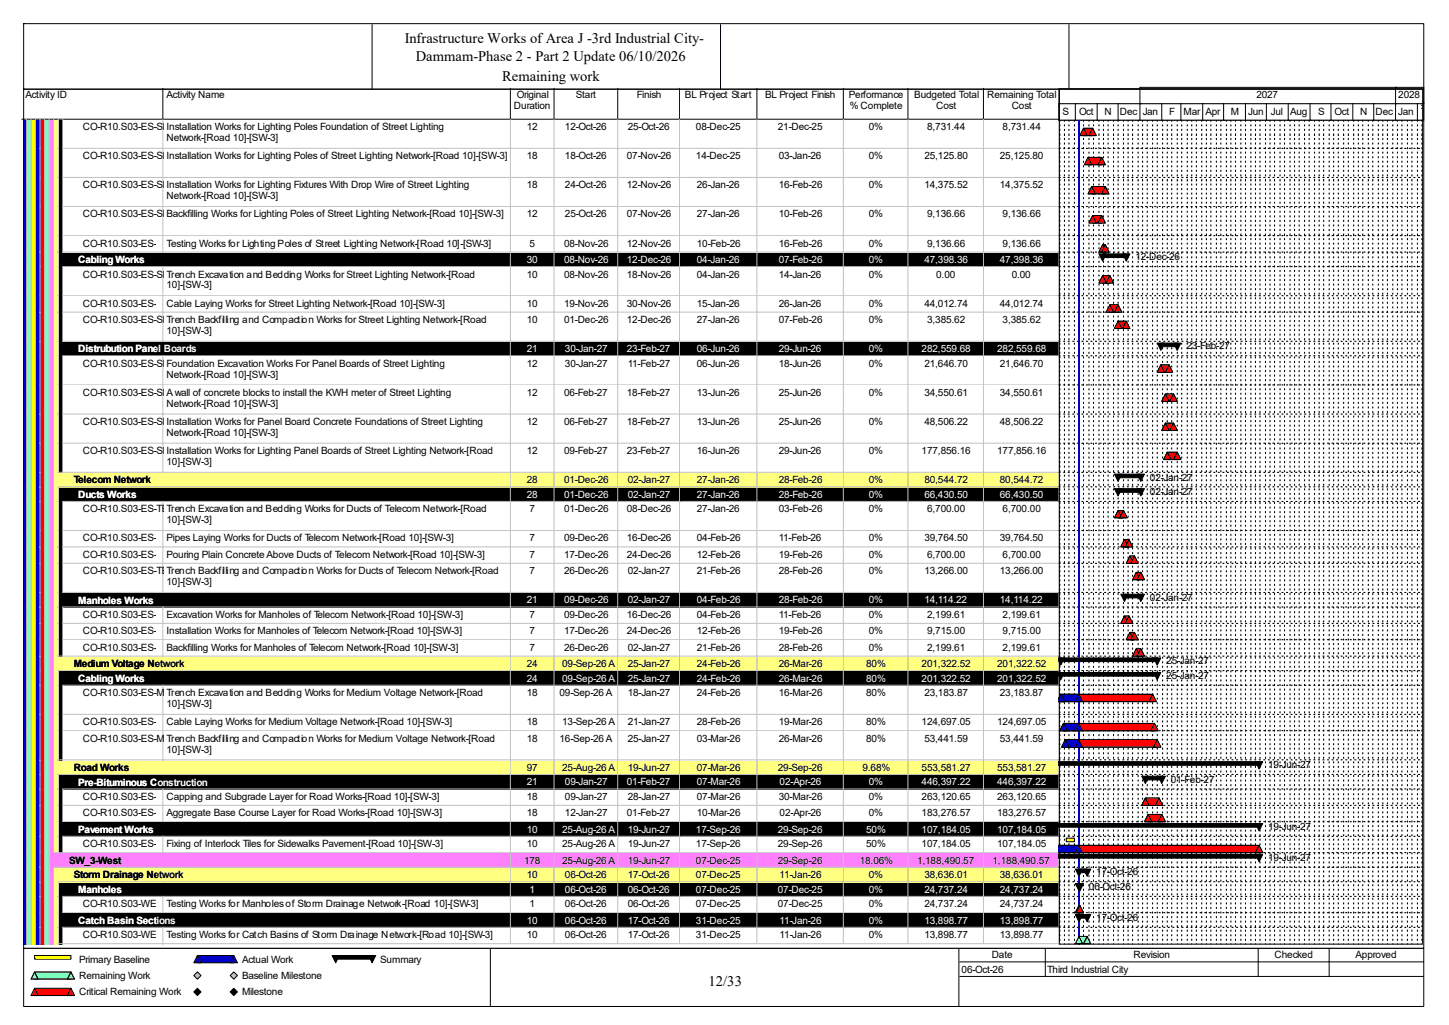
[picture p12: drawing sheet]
<svg xmlns="http://www.w3.org/2000/svg" width="420mm" height="297mm" viewBox="0 0 420 297" stroke-linecap="round" stroke-linejoin="round" font-family="sans-serif">
<defs><g id="words">
<g font-size="4.2">
<text x="117.3" y="12.4">Infrastructure Works of Area J -3rd Industrial City-</text>
<text x="120.5" y="17.7">Dammam-Phase 2 - Part 2 Update 06/10/2026</text>
<text x="145.5" y="23.5">Remaining work</text>
<text x="205.4" y="285.6">12/33</text>
</g>
<g font-size="2.9">
<text x="7.4" y="28.4">Activity ID</text>
<text x="48.3" y="28.4">Activity Name</text>
<text x="149.8" y="28.4">Original</text>
<text x="166.9" y="28.4">Start</text>
<text x="184.6" y="28.4">Finish</text>
<text x="198.5" y="28.4">BL Project Start</text>
<text x="221.8" y="28.4">BL Project Finish</text>
<text x="246" y="28.4">Performance</text>
<text x="265" y="28.4">Budgeted Total</text>
<text x="286.1" y="28.4">Remaining Total</text>
<text x="364.2" y="28.4">2027</text>
<text x="405.3" y="28.4">2028</text>
<text x="149" y="31.6">Duration</text>
<text x="246.3" y="31.6">% Complete</text>
<text x="271.4" y="31.6">Cost</text>
<text x="293.2" y="31.6">Cost</text>
<text x="308" y="33.2">S</text>
<text x="312.8" y="33.2">Oct</text>
<text x="320.1" y="33.2">N</text>
<text x="324.6" y="33.2">Dec</text>
<text x="331.2" y="33.2">Jan</text>
<text x="338.8" y="33.2">F</text>
<text x="343.1" y="33.2">Mar</text>
<text x="349.4" y="33.2">Apr</text>
<text x="356.8" y="33.2">M</text>
<text x="361.8" y="33.2">Jun</text>
<text x="368.4" y="33.2">Jul</text>
<text x="373.9" y="33.2">Aug</text>
<text x="382.1" y="33.2">S</text>
<text x="386.8" y="33.2">Oct</text>
<text x="394.2" y="33.2">N</text>
<text x="398.7" y="33.2">Dec</text>
<text x="405.3" y="33.2">Jan</text>
<text x="410.8" y="32.4">F</text>
<text x="24" y="37.7">CO-R10.S03-ES-SL-110</text>
<text x="48.3" y="37.7">Installation Works for Lighting Poles Foundation of Street Lighting</text>
<text x="48.3" y="40.9">Network-[Road 10]-[SW-3]</text>
<text x="152.7" y="37.7">12</text>
<text x="163.7" y="37.7">12-Oct-26</text>
<text x="181.9" y="37.7">25-Oct-26</text>
<text x="201.7" y="37.7">08-Dec-25</text>
<text x="225.5" y="37.7">21-Dec-25</text>
<text x="251.8" y="37.7">0%</text>
<text x="268.7" y="37.7">8,731.44</text>
<text x="290.6" y="37.7">8,731.44</text>
<text x="24" y="46.1">CO-R10.S03-ES-SL-120</text>
<text x="48.3" y="46.1">Installation Works for Lighting Poles of Street Lighting Network-[Road 10]-[SW-3]</text>
<text x="152.7" y="46.1">18</text>
<text x="163.7" y="46.1">18-Oct-26</text>
<text x="181.7" y="46.1">07-Nov-26</text>
<text x="201.7" y="46.1">14-Dec-25</text>
<text x="225.7" y="46.1">03-Jan-26</text>
<text x="251.8" y="46.1">0%</text>
<text x="267.9" y="46.1">25,125.80</text>
<text x="289.8" y="46.1">25,125.80</text>
<text x="24" y="54.6">CO-R10.S03-ES-SL-130</text>
<text x="48.3" y="54.6">Installation Works for Lighting Fixtures With Drop Wire of Street Lighting</text>
<text x="48.3" y="57.7">Network-[Road 10]-[SW-3]</text>
<text x="152.7" y="54.6">18</text>
<text x="163.7" y="54.6">24-Oct-26</text>
<text x="181.7" y="54.6">12-Nov-26</text>
<text x="202" y="54.6">26-Jan-26</text>
<text x="225.7" y="54.6">16-Feb-26</text>
<text x="251.8" y="54.6">0%</text>
<text x="267.9" y="54.6">14,375.52</text>
<text x="289.8" y="54.6">14,375.52</text>
<text x="24" y="63">CO-R10.S03-ES-SL-210</text>
<text x="48.3" y="63">Backfilling Works for Lighting Poles of Street Lighting Network-[Road 10]-[SW-3]</text>
<text x="152.7" y="63">12</text>
<text x="163.7" y="63">25-Oct-26</text>
<text x="181.7" y="63">07-Nov-26</text>
<text x="202" y="63">27-Jan-26</text>
<text x="225.7" y="63">10-Feb-26</text>
<text x="251.8" y="63">0%</text>
<text x="268.7" y="63">9,136.66</text>
<text x="290.6" y="63">9,136.66</text>
<text x="24" y="71.5">CO-R10.S03-ES-SL-200</text>
<text x="48.3" y="71.5">Testing Works for Lighting Poles of Street Lighting Network-[Road 10]-[SW-3]</text>
<text x="153.5" y="71.5">5</text>
<text x="163.5" y="71.5">08-Nov-26</text>
<text x="181.7" y="71.5">12-Nov-26</text>
<text x="202" y="71.5">10-Feb-26</text>
<text x="225.7" y="71.5">16-Feb-26</text>
<text x="251.8" y="71.5">0%</text>
<text x="268.7" y="71.5">9,136.66</text>
<text x="290.6" y="71.5">9,136.66</text>
<text x="329.1" y="75.4">12-Dec-26</text>
<text x="24" y="80.4">CO-R10.S03-ES-SL-140</text>
<text x="48.3" y="80.4">Trench Excavation and Bedding Works for Street Lighting Network-[Road</text>
<text x="48.3" y="83.6">10]-[SW-3]</text>
<text x="152.7" y="80.4">10</text>
<text x="163.5" y="80.4">08-Nov-26</text>
<text x="181.7" y="80.4">18-Nov-26</text>
<text x="202" y="80.4">04-Jan-26</text>
<text x="225.7" y="80.4">14-Jan-26</text>
<text x="251.8" y="80.4">0%</text>
<text x="271.4" y="80.4">0.00</text>
<text x="293.2" y="80.4">0.00</text>
<text x="24" y="88.9">CO-R10.S03-ES-SL-150</text>
<text x="48.3" y="88.9">Cable Laying Works for Street Lighting Network-[Road 10]-[SW-3]</text>
<text x="152.7" y="88.9">10</text>
<text x="163.5" y="88.9">19-Nov-26</text>
<text x="181.7" y="88.9">30-Nov-26</text>
<text x="202" y="88.9">15-Jan-26</text>
<text x="225.7" y="88.9">26-Jan-26</text>
<text x="251.8" y="88.9">0%</text>
<text x="267.9" y="88.9">44,012.74</text>
<text x="289.8" y="88.9">44,012.74</text>
<text x="24" y="93.6">CO-R10.S03-ES-SL-160</text>
<text x="48.3" y="93.6">Trench Backfilling and Compaction Works for Street Lighting Network-[Road</text>
<text x="152.7" y="93.6">10</text>
<text x="163.5" y="93.6">01-Dec-26</text>
<text x="181.7" y="93.6">12-Dec-26</text>
<text x="202" y="93.6">27-Jan-26</text>
<text x="225.7" y="93.6">07-Feb-26</text>
<text x="251.8" y="93.6">0%</text>
<text x="268.7" y="93.6">3,385.62</text>
<text x="290.6" y="93.6">3,385.62</text>
<text x="48.3" y="96.8">10]-[SW-3]</text>
<text x="343.9" y="101.3">23-Feb-27</text>
<text x="24" y="106.3">CO-R10.S03-ES-SL-170</text>
<text x="48.3" y="106.3">Foundation Excavation Works For Panel Boards of Street Lighting</text>
<text x="152.7" y="106.3">12</text>
<text x="163.7" y="106.3">30-Jan-27</text>
<text x="181.9" y="106.3">11-Feb-27</text>
<text x="202" y="106.3">06-Jun-26</text>
<text x="225.7" y="106.3">18-Jun-26</text>
<text x="251.8" y="106.3">0%</text>
<text x="267.9" y="106.3">21,646.70</text>
<text x="289.8" y="106.3">21,646.70</text>
<text x="48.3" y="109.4">Network-[Road 10]-[SW-3]</text>
<text x="24" y="114.7">CO-R10.S03-ES-SL-220</text>
<text x="48.3" y="114.7">A wall of concrete blocks to install the KWH meter of Street Lighting</text>
<text x="48.3" y="117.9">Network-[Road 10]-[SW-3]</text>
<text x="152.7" y="114.7">12</text>
<text x="163.5" y="114.7">06-Feb-27</text>
<text x="181.7" y="114.7">18-Feb-27</text>
<text x="202" y="114.7">13-Jun-26</text>
<text x="225.7" y="114.7">25-Jun-26</text>
<text x="251.8" y="114.7">0%</text>
<text x="267.9" y="114.7">34,550.61</text>
<text x="289.8" y="114.7">34,550.61</text>
<text x="24" y="123.1">CO-R10.S03-ES-SL-180</text>
<text x="48.3" y="123.1">Installation Works for Panel Board Concrete Foundations of Street Lighting</text>
<text x="152.7" y="123.1">12</text>
<text x="163.5" y="123.1">06-Feb-27</text>
<text x="181.7" y="123.1">18-Feb-27</text>
<text x="202" y="123.1">13-Jun-26</text>
<text x="225.7" y="123.1">25-Jun-26</text>
<text x="251.8" y="123.1">0%</text>
<text x="267.9" y="123.1">48,506.22</text>
<text x="289.8" y="123.1">48,506.22</text>
<text x="24" y="131.6">CO-R10.S03-ES-SL-190</text>
<text x="48.3" y="126.3">Network-[Road 10]-[SW-3]</text>
<text x="48.3" y="131.6">Installation Works for Lighting Panel Boards of Street Lighting Network-[Road</text>
<text x="152.7" y="131.6">12</text>
<text x="163.5" y="131.6">09-Feb-27</text>
<text x="181.7" y="131.6">23-Feb-27</text>
<text x="202" y="131.6">16-Jun-26</text>
<text x="225.7" y="131.6">29-Jun-26</text>
<text x="251.8" y="131.6">0%</text>
<text x="267.1" y="131.6">177,856.16</text>
<text x="289" y="131.6">177,856.16</text>
<text x="48.3" y="134.7">10]-[SW-3]</text>
<text x="21.4" y="140.1">Telecom Network</text>
<text x="152.7" y="140">28</text>
<text x="163.5" y="140">01-Dec-26</text>
<text x="181.9" y="140">02-Jan-27</text>
<text x="202" y="140">27-Jan-26</text>
<text x="225.7" y="140">28-Feb-26</text>
<text x="251.8" y="140">0%</text>
<text x="267.9" y="140">80,544.72</text>
<text x="289.8" y="140">80,544.72</text>
<text x="333.3" y="139.2">02-Jan-27</text>
<text x="333.3" y="143.4">02-Jan-27</text>
<text x="24" y="148.5">CO-R10.S03-ES-TE-100</text>
<text x="48.3" y="148.5">Trench Excavation and Bedding Works for Ducts of Telecom Network-[Road</text>
<text x="153.5" y="148.5">7</text>
<text x="163.5" y="148.5">01-Dec-26</text>
<text x="181.7" y="148.5">08-Dec-26</text>
<text x="202" y="148.5">27-Jan-26</text>
<text x="225.7" y="148.5">03-Feb-26</text>
<text x="251.8" y="148.5">0%</text>
<text x="268.7" y="148.5">6,700.00</text>
<text x="290.6" y="148.5">6,700.00</text>
<text x="48.3" y="151.6">10]-[SW-3]</text>
<text x="24" y="156.9">CO-R10.S03-ES-TE-110</text>
<text x="24" y="161.6">CO-R10.S03-ES-TE-120</text>
<text x="48.3" y="156.9">Pipes Laying Works for Ducts of Telecom Network-[Road 10]-[SW-3]</text>
<text x="48.3" y="161.6">Pouring Plain Concrete Above Ducts of Telecom Network-[Road 10]-[SW-3]</text>
<text x="153.5" y="156.9">7</text>
<text x="153.5" y="161.6">7</text>
<text x="163.5" y="156.9">09-Dec-26</text>
<text x="163.5" y="161.6">17-Dec-26</text>
<text x="181.7" y="156.9">16-Dec-26</text>
<text x="181.7" y="161.6">24-Dec-26</text>
<text x="202" y="156.9">04-Feb-26</text>
<text x="202" y="161.6">12-Feb-26</text>
<text x="225.7" y="156.9">11-Feb-26</text>
<text x="225.7" y="161.6">19-Feb-26</text>
<text x="251.8" y="156.9">0%</text>
<text x="251.8" y="161.6">0%</text>
<text x="267.9" y="156.9">39,764.50</text>
<text x="268.7" y="161.6">6,700.00</text>
<text x="289.8" y="156.9">39,764.50</text>
<text x="290.6" y="161.6">6,700.00</text>
<text x="24" y="166.4">CO-R10.S03-ES-TE-130</text>
<text x="48.3" y="166.4">Trench Backfilling and Compaction Works for Ducts of Telecom Network-[Road</text>
<text x="153.5" y="166.4">7</text>
<text x="163.5" y="166.4">26-Dec-26</text>
<text x="181.9" y="166.4">02-Jan-27</text>
<text x="202" y="166.4">21-Feb-26</text>
<text x="225.7" y="166.4">28-Feb-26</text>
<text x="251.8" y="166.4">0%</text>
<text x="267.9" y="166.4">13,266.00</text>
<text x="289.8" y="166.4">13,266.00</text>
<text x="48.3" y="169.5">10]-[SW-3]</text>
<text x="24" y="179">CO-R10.S03-ES-TE-140</text>
<text x="48.3" y="179">Excavation Works for Manholes of Telecom Network-[Road 10]-[SW-3]</text>
<text x="153.5" y="179">7</text>
<text x="163.5" y="179">09-Dec-26</text>
<text x="181.7" y="179">16-Dec-26</text>
<text x="202" y="179">04-Feb-26</text>
<text x="225.7" y="179">11-Feb-26</text>
<text x="251.8" y="179">0%</text>
<text x="268.7" y="179">2,199.61</text>
<text x="290.6" y="179">2,199.61</text>
<text x="333.3" y="174">02-Jan-27</text>
<text x="24" y="183.8">CO-R10.S03-ES-TE-150</text>
<text x="48.3" y="183.8">Installation Works for Manholes of Telecom Network-[Road 10]-[SW-3]</text>
<text x="153.5" y="183.8">7</text>
<text x="163.5" y="183.8">17-Dec-26</text>
<text x="181.7" y="183.8">24-Dec-26</text>
<text x="202" y="183.8">12-Feb-26</text>
<text x="225.7" y="183.8">19-Feb-26</text>
<text x="251.8" y="183.8">0%</text>
<text x="268.7" y="183.8">9,715.00</text>
<text x="290.6" y="183.8">9,715.00</text>
<text x="24" y="188.5">CO-R10.S03-ES-TE-160</text>
<text x="48.3" y="188.5">Backfilling Works for Manholes of Telecom Network-[Road 10]-[SW-3]</text>
<text x="153.5" y="188.5">7</text>
<text x="163.5" y="188.5">26-Dec-26</text>
<text x="181.9" y="188.5">02-Jan-27</text>
<text x="202" y="188.5">21-Feb-26</text>
<text x="225.7" y="188.5">28-Feb-26</text>
<text x="251.8" y="188.5">0%</text>
<text x="268.7" y="188.5">2,199.61</text>
<text x="290.6" y="188.5">2,199.61</text>
<text x="21.4" y="193.4">Medium Voltage Network</text>
<text x="152.7" y="193.3">24</text>
<text x="162.9" y="193.3">09-Sep-26 A</text>
<text x="181.9" y="193.3">25-Jan-27</text>
<text x="202" y="193.3">24-Feb-26</text>
<text x="225.7" y="193.3">26-Mar-26</text>
<text x="251" y="193.3">80%</text>
<text x="267.1" y="193.3">201,322.52</text>
<text x="289" y="193.3">201,322.52</text>
<text x="338" y="192.5">25-Jan-27</text>
<text x="338" y="196.7">25-Jan-27</text>
<text x="24" y="201.7">CO-R10.S03-ES-MV-100</text>
<text x="48.3" y="201.7">Trench Excavation and Bedding Works for Medium Voltage Network-[Road</text>
<text x="152.7" y="201.7">18</text>
<text x="162.2" y="201.7">09-Sep-26 A</text>
<text x="181.9" y="201.7">18-Jan-27</text>
<text x="202" y="201.7">24-Feb-26</text>
<text x="225.7" y="201.7">16-Mar-26</text>
<text x="251" y="201.7">80%</text>
<text x="267.9" y="201.7">23,183.87</text>
<text x="289.8" y="201.7">23,183.87</text>
<text x="48.3" y="204.9">10]-[SW-3]</text>
<text x="24" y="210.1">CO-R10.S03-ES-MV-110</text>
<text x="24" y="214.9">CO-R10.S03-ES-MV-120</text>
<text x="48.3" y="210.1">Cable Laying Works for Medium Voltage Network-[Road 10]-[SW-3]</text>
<text x="48.3" y="214.9">Trench Backfilling and Compaction Works for Medium Voltage Network-[Road</text>
<text x="152.7" y="210.1">18</text>
<text x="152.7" y="214.9">18</text>
<text x="162.2" y="214.9">16-Sep-26 A</text>
<text x="162.9" y="210.1">13-Sep-26 A</text>
<text x="181.9" y="210.1">21-Jan-27</text>
<text x="181.9" y="214.9">25-Jan-27</text>
<text x="202" y="210.1">28-Feb-26</text>
<text x="202" y="214.9">03-Mar-26</text>
<text x="225.7" y="210.1">19-Mar-26</text>
<text x="225.7" y="214.9">26-Mar-26</text>
<text x="251" y="210.1">80%</text>
<text x="251" y="214.9">80%</text>
<text x="267.1" y="210.1">124,697.05</text>
<text x="267.9" y="214.9">53,441.59</text>
<text x="289" y="210.1">124,697.05</text>
<text x="289.8" y="214.9">53,441.59</text>
<text x="48.3" y="218.1">10]-[SW-3]</text>
<text x="21.4" y="223.4">Road Works</text>
<text x="152.7" y="223.4">97</text>
<text x="162.9" y="223.4">25-Aug-26 A</text>
<text x="181.9" y="223.4">19-Jun-27</text>
<text x="202" y="223.4">07-Mar-26</text>
<text x="225.5" y="223.4">29-Sep-26</text>
<text x="250" y="223.4">9.68%</text>
<text x="267.1" y="223.4">553,581.27</text>
<text x="289" y="223.4">553,581.27</text>
<text x="339.4" y="226.8">01-Feb-27</text>
<text x="367.6" y="222.5">19-Jun-27</text>
<text x="24" y="231.8">CO-R10.S03-ES-RD-100</text>
<text x="48.3" y="231.8">Capping and Subgrade Layer for Road Works-[Road 10]-[SW-3]</text>
<text x="152.7" y="231.8">18</text>
<text x="163.7" y="231.8">09-Jan-27</text>
<text x="181.9" y="231.8">28-Jan-27</text>
<text x="202" y="231.8">07-Mar-26</text>
<text x="225.7" y="231.8">30-Mar-26</text>
<text x="251.8" y="231.8">0%</text>
<text x="267.1" y="231.8">263,120.65</text>
<text x="289" y="231.8">263,120.65</text>
<text x="24" y="236.5">CO-R10.S03-ES-RD-110</text>
<text x="48.3" y="236.5">Aggregate Base Course Layer for Road Works-[Road 10]-[SW-3]</text>
<text x="152.7" y="236.5">18</text>
<text x="163.7" y="236.5">12-Jan-27</text>
<text x="181.7" y="236.5">01-Feb-27</text>
<text x="202" y="236.5">10-Mar-26</text>
<text x="226" y="236.5">02-Apr-26</text>
<text x="251.8" y="236.5">0%</text>
<text x="267.1" y="236.5">183,276.57</text>
<text x="289" y="236.5">183,276.57</text>
<text x="24" y="245.5">CO-R10.S03-ES-RD-130</text>
<text x="48.3" y="245.5">Fixing of Interlock Tiles for Sidewalks Pavement-[Road 10]-[SW-3]</text>
<text x="152.7" y="245.5">10</text>
<text x="162.9" y="245.5">25-Aug-26 A</text>
<text x="181.9" y="245.5">19-Jun-27</text>
<text x="201.7" y="245.5">17-Sep-26</text>
<text x="225.5" y="245.5">29-Sep-26</text>
<text x="251" y="245.5">50%</text>
<text x="267.1" y="245.5">107,184.05</text>
<text x="289" y="245.5">107,184.05</text>
<text x="367.6" y="240.5">19-Jun-27</text>
<text x="20" y="250.3">SW_3-West</text>
<text x="151.9" y="250.2">178</text>
<text x="162.9" y="250.2">25-Aug-26 A</text>
<text x="181.9" y="250.2">19-Jun-27</text>
<text x="201.7" y="250.2">07-Dec-25</text>
<text x="225.5" y="250.2">29-Sep-26</text>
<text x="249.2" y="250.2">18.06%</text>
<text x="265.8" y="250.2">1,188,490.57</text>
<text x="287.7" y="250.2">1,188,490.57</text>
<text x="367.6" y="249.4">19-Jun-27</text>
<text x="21.4" y="254.6">Storm Drainage Network</text>
<text x="152.7" y="254.5">10</text>
<text x="163.7" y="254.5">06-Oct-26</text>
<text x="181.9" y="254.5">17-Oct-26</text>
<text x="201.7" y="254.5">07-Dec-25</text>
<text x="226" y="254.5">11-Jan-26</text>
<text x="251.8" y="254.5">0%</text>
<text x="267.9" y="254.5">38,636.01</text>
<text x="289.8" y="254.5">38,636.01</text>
<text x="315.6" y="257.9">06-Oct-26</text>
<text x="317.8" y="253.7">17-Oct-26</text>
<text x="24" y="262.9">CO-R10.S03-WE-SD-210</text>
<text x="48.3" y="262.9">Testing Works for Manholes of Storm Drainage Network-[Road 10]-[SW-3]</text>
<text x="153.5" y="262.9">1</text>
<text x="163.7" y="262.9">06-Oct-26</text>
<text x="181.9" y="262.9">06-Oct-26</text>
<text x="201.7" y="262.9">07-Dec-25</text>
<text x="225.5" y="262.9">07-Dec-25</text>
<text x="251.8" y="262.9">0%</text>
<text x="267.9" y="262.9">24,737.24</text>
<text x="289.8" y="262.9">24,737.24</text>
<text x="317.8" y="266.8">17-Oct-26</text>
<text x="24" y="271.9">CO-R10.S03-WE-SD-160</text>
<text x="48.3" y="271.9">Testing Works for Catch Basins of Storm Drainage Network-[Road 10]-[SW-3]</text>
<text x="152.7" y="271.9">10</text>
<text x="163.7" y="271.9">06-Oct-26</text>
<text x="181.9" y="271.9">17-Oct-26</text>
<text x="201.7" y="271.9">31-Dec-25</text>
<text x="226" y="271.9">11-Jan-26</text>
<text x="251.8" y="271.9">0%</text>
<text x="267.9" y="271.9">13,898.77</text>
<text x="289.8" y="271.9">13,898.77</text>
<text x="22.9" y="279">Primary Baseline</text>
<text x="70.1" y="279">Actual Work</text>
<text x="110.2" y="279">Summary</text>
<text x="278.7" y="281.9">06-Oct-26</text>
<text x="287.4" y="277.7">Date</text>
<text x="303.5" y="281.9">Third Industrial City</text>
<text x="328.5" y="277.7">Revision</text>
<text x="369.4" y="277.7">Checked</text>
<text x="392.9" y="277.7">Approved</text>
<text x="22.9" y="283.7">Remaining Work</text>
<text x="70.1" y="283.7">Baseline Milestone</text>
<text x="22.9" y="288.5">Critical Remaining Work</text>
<text x="70.1" y="288.5">Milestone</text>
</g>
<g font-size="2.9" fill="#fff">
<text x="22.7" y="76.3">Cabling Works</text>
<text x="152.7" y="76.2">30</text>
<text x="163.5" y="76.2">08-Nov-26</text>
<text x="181.7" y="76.2">12-Dec-26</text>
<text x="202" y="76.2">04-Jan-26</text>
<text x="225.7" y="76.2">07-Feb-26</text>
<text x="251.8" y="76.2">0%</text>
<text x="267.9" y="76.2">47,398.36</text>
<text x="289.8" y="76.2">47,398.36</text>
<text x="22.7" y="102.1">Distrubution Panel Boards</text>
<text x="152.7" y="102">21</text>
<text x="163.7" y="102">30-Jan-27</text>
<text x="181.7" y="102">23-Feb-27</text>
<text x="202" y="102">06-Jun-26</text>
<text x="225.7" y="102">29-Jun-26</text>
<text x="251.8" y="102">0%</text>
<text x="267.1" y="102">282,559.68</text>
<text x="289" y="102">282,559.68</text>
<text x="22.7" y="144.3">Ducts Works</text>
<text x="152.7" y="144.2">28</text>
<text x="163.5" y="144.2">01-Dec-26</text>
<text x="181.9" y="144.2">02-Jan-27</text>
<text x="202" y="144.2">27-Jan-26</text>
<text x="225.7" y="144.2">28-Feb-26</text>
<text x="251.8" y="144.2">0%</text>
<text x="267.9" y="144.2">66,430.50</text>
<text x="289.8" y="144.2">66,430.50</text>
<text x="22.7" y="174.9">Manholes Works</text>
<text x="152.7" y="174.8">21</text>
<text x="163.5" y="174.8">09-Dec-26</text>
<text x="181.9" y="174.8">02-Jan-27</text>
<text x="202" y="174.8">04-Feb-26</text>
<text x="225.7" y="174.8">28-Feb-26</text>
<text x="251.8" y="174.8">0%</text>
<text x="267.9" y="174.8">14,114.22</text>
<text x="289.8" y="174.8">14,114.22</text>
<text x="22.7" y="197.6">Cabling Works</text>
<text x="152.7" y="197.5">24</text>
<text x="162.9" y="197.5">09-Sep-26 A</text>
<text x="181.9" y="197.5">25-Jan-27</text>
<text x="202" y="197.5">24-Feb-26</text>
<text x="225.7" y="197.5">26-Mar-26</text>
<text x="251" y="197.5">80%</text>
<text x="267.1" y="197.5">201,322.52</text>
<text x="289" y="197.5">201,322.52</text>
<text x="22.7" y="227.6">Pre-Bituminous Construction</text>
<text x="152.7" y="227.5">21</text>
<text x="163.7" y="227.5">09-Jan-27</text>
<text x="181.7" y="227.5">01-Feb-27</text>
<text x="202" y="227.5">07-Mar-26</text>
<text x="226" y="227.5">02-Apr-26</text>
<text x="251.8" y="227.5">0%</text>
<text x="267.1" y="227.5">446,397.22</text>
<text x="289" y="227.5">446,397.22</text>
<text x="22.7" y="241.3">Pavement Works</text>
<text x="152.7" y="241.3">10</text>
<text x="162.9" y="241.3">25-Aug-26 A</text>
<text x="181.9" y="241.3">19-Jun-27</text>
<text x="201.7" y="241.3">17-Sep-26</text>
<text x="225.5" y="241.3">29-Sep-26</text>
<text x="251" y="241.3">50%</text>
<text x="267.1" y="241.3">107,184.05</text>
<text x="289" y="241.3">107,184.05</text>
<text x="22.7" y="258.7">Manholes</text>
<text x="153.5" y="258.7">1</text>
<text x="163.7" y="258.7">06-Oct-26</text>
<text x="181.9" y="258.7">06-Oct-26</text>
<text x="201.7" y="258.7">07-Dec-25</text>
<text x="225.5" y="258.7">07-Dec-25</text>
<text x="251.8" y="258.7">0%</text>
<text x="267.9" y="258.7">24,737.24</text>
<text x="289.8" y="258.7">24,737.24</text>
<text x="22.7" y="267.7">Catch Basin Sections</text>
<text x="152.7" y="267.6">10</text>
<text x="163.7" y="267.6">06-Oct-26</text>
<text x="181.9" y="267.6">17-Oct-26</text>
<text x="201.7" y="267.6">31-Dec-25</text>
<text x="226" y="267.6">11-Jan-26</text>
<text x="251.8" y="267.6">0%</text>
<text x="267.9" y="267.6">13,898.77</text>
<text x="289.8" y="267.6">13,898.77</text>
</g>
</g></defs>
<path d="M47.2 25.6v8.9h-40.9" fill="none" stroke="#000" stroke-width=".29"/>
<path d="M47.5 25.6h100.7v9.2h-100.7z" fill="#fff"/>
<path d="M147.9 25.6v8.9h-100.7" fill="none" stroke="#000" stroke-width=".29"/>
<path d="M148.2 25.6h12.7v9.2h-12.7z" fill="#fff"/>
<path d="M160.6 25.6v8.9h-12.7" fill="none" stroke="#000" stroke-width=".29"/>
<path d="M160.9 25.6h18.4v9.2h-18.4z" fill="#fff"/>
<path d="M179 25.6v8.9h-18.4" fill="none" stroke="#000" stroke-width=".29"/>
<path d="M179.3 25.6h17.9v9.2h-17.9z" fill="#fff"/>
<path d="M197 25.6v8.9h-18" fill="none" stroke="#000" stroke-width=".29"/>
<path d="M197.2 25.6h22.5v9.2h-22.5z" fill="#fff"/>
<path d="M219.4 25.6v8.9h-22.4" fill="none" stroke="#000" stroke-width=".29"/>
<path d="M219.7 25.6h25v9.2h-25z" fill="#fff"/>
<path d="M244.4 25.6v8.9h-25" fill="none" stroke="#000" stroke-width=".29"/>
<path d="M244.7 25.6h18.7v9.2h-18.7z" fill="#fff"/>
<path d="M263.2 25.6v8.9h-18.8" fill="none" stroke="#000" stroke-width=".29"/>
<path d="M263.4 25.6h21.9v9.2h-21.9z" fill="#fff"/>
<path d="M285 25.6v8.9h-21.8" fill="none" stroke="#000" stroke-width=".29"/>
<path d="M285.3 25.6h21.9v9.2h-21.9z" fill="#fff"/>
<path d="M306.9 25.6v8.9h-21.9" fill="none" stroke="#000" stroke-width=".29"/>
<path d="M6.6 34.8h1.3v8.5h-1.3z" fill="#00f"/>
<path d="M7.6 34.5v8.7" fill="none" stroke="#c0c0c0" stroke-width=".29"/>
<path d="M7.9 34.8h1.3v8.5h-1.3z" fill="#80ff80"/>
<path d="M9 34.5v8.7" fill="none" stroke="#c0c0c0" stroke-width=".29"/>
<path d="M9.2 34.8h1.3v8.5h-1.3z" fill="#ff0"/>
<path d="M10.3 34.5v8.7" fill="none" stroke="#c0c0c0" stroke-width=".29"/>
<path d="M10.5 34.8h1.4v8.5h-1.4z" fill="#00f"/>
<path d="M11.6 34.5v8.7" fill="none" stroke="#c0c0c0" stroke-width=".29"/>
<path d="M11.9 34.8h1.3v8.5h-1.3z" fill="#f00"/>
<path d="M12.9 34.5v8.7" fill="none" stroke="#c0c0c0" stroke-width=".29"/>
<path d="M13.2 34.8h1.3v8.5h-1.3z" fill="#80ffff"/>
<path d="M14.2 34.5v8.7" fill="none" stroke="#c0c0c0" stroke-width=".29"/>
<path d="M14.5 34.8h1.3v8.5h-1.3z" fill="#ff80ff"/>
<path d="M15.6 34.5v8.7" fill="none" stroke="#c0c0c0" stroke-width=".29"/>
<path d="M15.8 34.8h1.3v8.5h-1.3z" fill="#ffff80"/>
<path d="M16.9 34.5v8.7M18.2 34.5v8.7" fill="none" stroke="#c0c0c0" stroke-width=".29"/>
<path d="M17.1 34.8h1.4v8.5h-1.4z" fill="#000"/>
<path d="M18.5 34.8h29v8.5h-29z" fill="#fff"/>
<path d="M47.2 34.5v8.7M18.2 43h29.3" fill="none" stroke="#c0c0c0" stroke-width=".29"/>
<path d="M47.5 34.8h100.7v8.5h-100.7z" fill="#fff"/>
<path d="M147.9 34.5v8.5h-100.4" fill="none" stroke="#c0c0c0" stroke-width=".29"/>
<path d="M148.2 34.8h12.7v8.5h-12.7z" fill="#fff"/>
<path d="M160.6 34.5v8.5h-12.4" fill="none" stroke="#c0c0c0" stroke-width=".29"/>
<path d="M160.9 34.8h18.4v8.5h-18.4z" fill="#fff"/>
<path d="M179 34.5v8.5h-18.1" fill="none" stroke="#c0c0c0" stroke-width=".29"/>
<path d="M179.3 34.8h17.9v8.5h-17.9z" fill="#fff"/>
<path d="M197 34.5v8.5h-17.7" fill="none" stroke="#c0c0c0" stroke-width=".29"/>
<path d="M197.2 34.8h22.5v8.5h-22.5z" fill="#fff"/>
<path d="M219.4 34.5v8.5h-22.2" fill="none" stroke="#c0c0c0" stroke-width=".29"/>
<path d="M219.7 34.8h25v8.5h-25z" fill="#fff"/>
<path d="M244.4 34.5v8.5h-24.7" fill="none" stroke="#c0c0c0" stroke-width=".29"/>
<path d="M244.7 34.8h18.7v8.5h-18.7z" fill="#fff"/>
<path d="M263.2 34.5v8.5h-18.5" fill="none" stroke="#c0c0c0" stroke-width=".29"/>
<path d="M263.4 34.8h21.9v8.5h-21.9z" fill="#fff"/>
<path d="M285 34.5v8.5h-21.6" fill="none" stroke="#c0c0c0" stroke-width=".29"/>
<path d="M285.3 34.8h21.9v8.5h-21.9z" fill="#fff"/>
<path d="M306.9 34.5v8.5h-21.6" fill="none" stroke="#c0c0c0" stroke-width=".29"/>
<path d="M6.6 43.3h1.3v8.4h-1.3z" fill="#00f"/>
<path d="M7.6 43v8.7" fill="none" stroke="#c0c0c0" stroke-width=".29"/>
<path d="M7.9 43.3h1.3v8.4h-1.3z" fill="#80ff80"/>
<path d="M9 43v8.7" fill="none" stroke="#c0c0c0" stroke-width=".29"/>
<path d="M9.2 43.3h1.3v8.4h-1.3z" fill="#ff0"/>
<path d="M10.3 43v8.7" fill="none" stroke="#c0c0c0" stroke-width=".29"/>
<path d="M10.5 43.3h1.4v8.4h-1.4z" fill="#00f"/>
<path d="M11.6 43v8.7" fill="none" stroke="#c0c0c0" stroke-width=".29"/>
<path d="M11.9 43.3h1.3v8.4h-1.3z" fill="#f00"/>
<path d="M12.9 43v8.7" fill="none" stroke="#c0c0c0" stroke-width=".29"/>
<path d="M13.2 43.3h1.3v8.4h-1.3z" fill="#80ffff"/>
<path d="M14.2 43v8.7" fill="none" stroke="#c0c0c0" stroke-width=".29"/>
<path d="M14.5 43.3h1.3v8.4h-1.3z" fill="#ff80ff"/>
<path d="M15.6 43v8.7" fill="none" stroke="#c0c0c0" stroke-width=".29"/>
<path d="M15.8 43.3h1.3v8.4h-1.3z" fill="#ffff80"/>
<path d="M16.9 43v8.7M18.2 43v8.7" fill="none" stroke="#c0c0c0" stroke-width=".29"/>
<path d="M17.1 43.3h1.4v8.4h-1.4z" fill="#000"/>
<path d="M18.5 43.3h29v8.4h-29z" fill="#fff"/>
<path d="M18.2 51.4h29.3M47.2 43v8.7" fill="none" stroke="#c0c0c0" stroke-width=".29"/>
<path d="M47.5 43.3h100.7v8.4h-100.7z" fill="#fff"/>
<path d="M147.9 43v8.4h-100.4" fill="none" stroke="#c0c0c0" stroke-width=".29"/>
<path d="M148.2 43.3h12.7v8.4h-12.7z" fill="#fff"/>
<path d="M160.6 43v8.4h-12.4" fill="none" stroke="#c0c0c0" stroke-width=".29"/>
<path d="M160.9 43.3h18.4v8.4h-18.4z" fill="#fff"/>
<path d="M179 43v8.4h-18.1" fill="none" stroke="#c0c0c0" stroke-width=".29"/>
<path d="M179.3 43.3h17.9v8.4h-17.9z" fill="#fff"/>
<path d="M197 43v8.4h-17.7" fill="none" stroke="#c0c0c0" stroke-width=".29"/>
<path d="M197.2 43.3h22.5v8.4h-22.5z" fill="#fff"/>
<path d="M219.4 43v8.4h-22.2" fill="none" stroke="#c0c0c0" stroke-width=".29"/>
<path d="M219.7 43.3h25v8.4h-25z" fill="#fff"/>
<path d="M244.4 43v8.4h-24.7" fill="none" stroke="#c0c0c0" stroke-width=".29"/>
<path d="M244.7 43.3h18.7v8.4h-18.7z" fill="#fff"/>
<path d="M263.2 43v8.4h-18.5" fill="none" stroke="#c0c0c0" stroke-width=".29"/>
<path d="M263.4 43.3h21.9v8.4h-21.9z" fill="#fff"/>
<path d="M285 43v8.4h-21.6" fill="none" stroke="#c0c0c0" stroke-width=".29"/>
<path d="M285.3 43.3h21.9v8.4h-21.9z" fill="#fff"/>
<path d="M306.9 43v8.4h-21.6" fill="none" stroke="#c0c0c0" stroke-width=".29"/>
<path d="M6.6 51.7h1.3v8.4h-1.3z" fill="#00f"/>
<path d="M7.6 51.4v8.7" fill="none" stroke="#c0c0c0" stroke-width=".29"/>
<path d="M7.9 51.7h1.3v8.4h-1.3z" fill="#80ff80"/>
<path d="M9 51.4v8.7" fill="none" stroke="#c0c0c0" stroke-width=".29"/>
<path d="M9.2 51.7h1.3v8.4h-1.3z" fill="#ff0"/>
<path d="M10.3 51.4v8.7" fill="none" stroke="#c0c0c0" stroke-width=".29"/>
<path d="M10.5 51.7h1.4v8.4h-1.4z" fill="#00f"/>
<path d="M11.6 51.4v8.7" fill="none" stroke="#c0c0c0" stroke-width=".29"/>
<path d="M11.9 51.7h1.3v8.4h-1.3z" fill="#f00"/>
<path d="M12.9 51.4v8.7" fill="none" stroke="#c0c0c0" stroke-width=".29"/>
<path d="M13.2 51.7h1.3v8.4h-1.3z" fill="#80ffff"/>
<path d="M14.2 51.4v8.7" fill="none" stroke="#c0c0c0" stroke-width=".29"/>
<path d="M14.5 51.7h1.3v8.4h-1.3z" fill="#ff80ff"/>
<path d="M15.6 51.4v8.7" fill="none" stroke="#c0c0c0" stroke-width=".29"/>
<path d="M15.8 51.7h1.3v8.4h-1.3z" fill="#ffff80"/>
<path d="M16.9 51.4v8.7M18.2 51.4v8.7" fill="none" stroke="#c0c0c0" stroke-width=".29"/>
<path d="M17.1 51.7h1.4v8.4h-1.4z" fill="#000"/>
<path d="M18.5 51.7h29v8.4h-29z" fill="#fff"/>
<path d="M18.2 59.9h29.3M47.2 51.4v8.7" fill="none" stroke="#c0c0c0" stroke-width=".29"/>
<path d="M47.5 51.7h100.7v8.4h-100.7z" fill="#fff"/>
<path d="M147.9 51.4v8.5h-100.4" fill="none" stroke="#c0c0c0" stroke-width=".29"/>
<path d="M148.2 51.7h12.7v8.4h-12.7z" fill="#fff"/>
<path d="M160.6 51.4v8.5h-12.4" fill="none" stroke="#c0c0c0" stroke-width=".29"/>
<path d="M160.9 51.7h18.4v8.4h-18.4z" fill="#fff"/>
<path d="M179 51.4v8.5h-18.1" fill="none" stroke="#c0c0c0" stroke-width=".29"/>
<path d="M179.3 51.7h17.9v8.4h-17.9z" fill="#fff"/>
<path d="M197 51.4v8.5h-17.7" fill="none" stroke="#c0c0c0" stroke-width=".29"/>
<path d="M197.2 51.7h22.5v8.4h-22.5z" fill="#fff"/>
<path d="M219.4 51.4v8.5h-22.2" fill="none" stroke="#c0c0c0" stroke-width=".29"/>
<path d="M219.7 51.7h25v8.4h-25z" fill="#fff"/>
<path d="M244.4 51.4v8.5h-24.7" fill="none" stroke="#c0c0c0" stroke-width=".29"/>
<path d="M244.7 51.7h18.7v8.4h-18.7z" fill="#fff"/>
<path d="M263.2 51.4v8.5h-18.5" fill="none" stroke="#c0c0c0" stroke-width=".29"/>
<path d="M263.4 51.7h21.9v8.4h-21.9z" fill="#fff"/>
<path d="M285 51.4v8.5h-21.6" fill="none" stroke="#c0c0c0" stroke-width=".29"/>
<path d="M285.3 51.7h21.9v8.4h-21.9z" fill="#fff"/>
<path d="M306.9 51.4v8.5h-21.6" fill="none" stroke="#c0c0c0" stroke-width=".29"/>
<path d="M6.6 60.1h1.3v8.5h-1.3z" fill="#00f"/>
<path d="M7.6 59.9v8.7" fill="none" stroke="#c0c0c0" stroke-width=".29"/>
<path d="M7.9 60.1h1.3v8.5h-1.3z" fill="#80ff80"/>
<path d="M9 59.9v8.7" fill="none" stroke="#c0c0c0" stroke-width=".29"/>
<path d="M9.2 60.1h1.3v8.5h-1.3z" fill="#ff0"/>
<path d="M10.3 59.9v8.7" fill="none" stroke="#c0c0c0" stroke-width=".29"/>
<path d="M10.5 60.1h1.4v8.5h-1.4z" fill="#00f"/>
<path d="M11.6 59.9v8.7" fill="none" stroke="#c0c0c0" stroke-width=".29"/>
<path d="M11.9 60.1h1.3v8.5h-1.3z" fill="#f00"/>
<path d="M12.9 59.9v8.7" fill="none" stroke="#c0c0c0" stroke-width=".29"/>
<path d="M13.2 60.1h1.3v8.5h-1.3z" fill="#80ffff"/>
<path d="M14.2 59.9v8.7" fill="none" stroke="#c0c0c0" stroke-width=".29"/>
<path d="M14.5 60.1h1.3v8.5h-1.3z" fill="#ff80ff"/>
<path d="M15.6 59.9v8.7" fill="none" stroke="#c0c0c0" stroke-width=".29"/>
<path d="M15.8 60.1h1.3v8.5h-1.3z" fill="#ffff80"/>
<path d="M16.9 59.9v8.7M18.2 59.9v8.7" fill="none" stroke="#c0c0c0" stroke-width=".29"/>
<path d="M17.1 60.1h1.4v8.5h-1.4z" fill="#000"/>
<path d="M18.5 60.1h29v8.5h-29z" fill="#fff"/>
<path d="M47.2 59.9v8.7M18.2 68.3h29.3" fill="none" stroke="#c0c0c0" stroke-width=".29"/>
<path d="M47.5 60.1h100.7v8.5h-100.7z" fill="#fff"/>
<path d="M147.9 59.9v8.4h-100.4" fill="none" stroke="#c0c0c0" stroke-width=".29"/>
<path d="M148.2 60.1h12.7v8.5h-12.7z" fill="#fff"/>
<path d="M160.6 59.9v8.4h-12.4" fill="none" stroke="#c0c0c0" stroke-width=".29"/>
<path d="M160.9 60.1h18.4v8.5h-18.4z" fill="#fff"/>
<path d="M179 59.9v8.4h-18.1" fill="none" stroke="#c0c0c0" stroke-width=".29"/>
<path d="M179.3 60.1h17.9v8.5h-17.9z" fill="#fff"/>
<path d="M197 59.9v8.4h-17.7" fill="none" stroke="#c0c0c0" stroke-width=".29"/>
<path d="M197.2 60.1h22.5v8.5h-22.5z" fill="#fff"/>
<path d="M219.4 59.9v8.4h-22.2" fill="none" stroke="#c0c0c0" stroke-width=".29"/>
<path d="M219.7 60.1h25v8.5h-25z" fill="#fff"/>
<path d="M244.4 59.9v8.4h-24.7" fill="none" stroke="#c0c0c0" stroke-width=".29"/>
<path d="M244.7 60.1h18.7v8.5h-18.7z" fill="#fff"/>
<path d="M263.2 59.9v8.4h-18.5" fill="none" stroke="#c0c0c0" stroke-width=".29"/>
<path d="M263.4 60.1h21.9v8.5h-21.9z" fill="#fff"/>
<path d="M285 59.9v8.4h-21.6" fill="none" stroke="#c0c0c0" stroke-width=".29"/>
<path d="M285.3 60.1h21.9v8.5h-21.9z" fill="#fff"/>
<path d="M306.9 59.9v8.4h-21.6" fill="none" stroke="#c0c0c0" stroke-width=".29"/>
<path d="M6.6 68.6h1.3v4.7h-1.3z" fill="#00f"/>
<path d="M7.6 68.3v5" fill="none" stroke="#c0c0c0" stroke-width=".29"/>
<path d="M7.9 68.6h1.3v4.7h-1.3z" fill="#80ff80"/>
<path d="M9 68.3v5" fill="none" stroke="#c0c0c0" stroke-width=".29"/>
<path d="M9.2 68.6h1.3v4.7h-1.3z" fill="#ff0"/>
<path d="M10.3 68.3v5" fill="none" stroke="#c0c0c0" stroke-width=".29"/>
<path d="M10.5 68.6h1.4v4.7h-1.4z" fill="#00f"/>
<path d="M11.6 68.3v5" fill="none" stroke="#c0c0c0" stroke-width=".29"/>
<path d="M11.9 68.6h1.3v4.7h-1.3z" fill="#f00"/>
<path d="M12.9 68.3v5" fill="none" stroke="#c0c0c0" stroke-width=".29"/>
<path d="M13.2 68.6h1.3v4.7h-1.3z" fill="#80ffff"/>
<path d="M14.2 68.3v5" fill="none" stroke="#c0c0c0" stroke-width=".29"/>
<path d="M14.5 68.6h1.3v4.7h-1.3z" fill="#ff80ff"/>
<path d="M15.6 68.3v5" fill="none" stroke="#c0c0c0" stroke-width=".29"/>
<path d="M15.8 68.6h1.3v4.7h-1.3z" fill="#ffff80"/>
<path d="M16.9 68.3v5M18.2 68.3v5" fill="none" stroke="#c0c0c0" stroke-width=".29"/>
<path d="M17.1 68.6h1.4v4.7h-1.4z" fill="#000"/>
<path d="M18.5 68.6h29v4.7h-29z" fill="#fff"/>
<path d="M18.2 73h29.3M47.2 68.3v5" fill="none" stroke="#c0c0c0" stroke-width=".29"/>
<path d="M47.5 68.6h100.7v4.7h-100.7z" fill="#fff"/>
<path d="M147.9 68.3v4.7h-100.4" fill="none" stroke="#c0c0c0" stroke-width=".29"/>
<path d="M148.2 68.6h12.7v4.7h-12.7z" fill="#fff"/>
<path d="M160.6 68.3v4.7h-12.4" fill="none" stroke="#c0c0c0" stroke-width=".29"/>
<path d="M160.9 68.6h18.4v4.7h-18.4z" fill="#fff"/>
<path d="M179 68.3v4.7h-18.1" fill="none" stroke="#c0c0c0" stroke-width=".29"/>
<path d="M179.3 68.6h17.9v4.7h-17.9z" fill="#fff"/>
<path d="M197 68.3v4.7h-17.7" fill="none" stroke="#c0c0c0" stroke-width=".29"/>
<path d="M197.2 68.6h22.5v4.7h-22.5z" fill="#fff"/>
<path d="M219.4 68.3v4.7h-22.2" fill="none" stroke="#c0c0c0" stroke-width=".29"/>
<path d="M219.7 68.6h25v4.7h-25z" fill="#fff"/>
<path d="M244.4 68.3v4.7h-24.7" fill="none" stroke="#c0c0c0" stroke-width=".29"/>
<path d="M244.7 68.6h18.7v4.7h-18.7z" fill="#fff"/>
<path d="M263.2 68.3v4.7h-18.5" fill="none" stroke="#c0c0c0" stroke-width=".29"/>
<path d="M263.4 68.6h21.9v4.7h-21.9z" fill="#fff"/>
<path d="M285 68.3v4.7h-21.6" fill="none" stroke="#c0c0c0" stroke-width=".29"/>
<path d="M285.3 68.6h21.9v4.7h-21.9z" fill="#fff"/>
<path d="M306.9 68.3v4.7h-21.6" fill="none" stroke="#c0c0c0" stroke-width=".29"/>
<path d="M6.6 73.3h1.3v4.2h-1.3z" fill="#00f"/>
<path d="M7.6 73v4.5" fill="none" stroke="#c0c0c0" stroke-width=".29"/>
<path d="M7.9 73.3h1.3v4.2h-1.3z" fill="#80ff80"/>
<path d="M9 73v4.5" fill="none" stroke="#c0c0c0" stroke-width=".29"/>
<path d="M9.2 73.3h1.3v4.2h-1.3z" fill="#ff0"/>
<path d="M10.3 73v4.5" fill="none" stroke="#c0c0c0" stroke-width=".29"/>
<path d="M10.5 73.3h1.4v4.2h-1.4z" fill="#00f"/>
<path d="M11.6 73v4.5" fill="none" stroke="#c0c0c0" stroke-width=".29"/>
<path d="M11.9 73.3h1.3v4.2h-1.3z" fill="#f00"/>
<path d="M12.9 73v4.5" fill="none" stroke="#c0c0c0" stroke-width=".29"/>
<path d="M13.2 73.3h1.3v4.2h-1.3z" fill="#80ffff"/>
<path d="M14.2 73v4.5" fill="none" stroke="#c0c0c0" stroke-width=".29"/>
<path d="M14.5 73.3h1.3v4.2h-1.3z" fill="#ff80ff"/>
<path d="M15.6 73v4.5" fill="none" stroke="#c0c0c0" stroke-width=".29"/>
<path d="M15.8 73.3h1.3v4.2h-1.3z" fill="#ffff80"/>
<path d="M16.9 73v4.5M147.9 73v4.3h-129.7M160.6 73v4.3h-12.4M179 73v4.3h-18.1M197 73v4.3h-17.7M219.4 73v4.3h-22.2M244.4 73v4.3h-24.7M263.2 73v4.3h-18.5M285 73v4.3h-21.6M306.9 73v4.3h-21.6" fill="none" stroke="#c0c0c0" stroke-width=".29"/>
<path d="M17.1 73.3h30.4v4.2h-30.4zM47.5 73.3h100.7v4.2h-100.7zM148.2 73.3h12.7v4.2h-12.7zM160.9 73.3h18.4v4.2h-18.4zM179.3 73.3h17.9v4.2h-17.9zM197.2 73.3h22.5v4.2h-22.5zM219.7 73.3h25v4.2h-25zM244.7 73.3h18.7v4.2h-18.7zM263.4 73.3h21.9v4.2h-21.9zM285.3 73.3h21.9v4.2h-21.9z" fill="#000"/>
<path d="M6.6 77.5h1.3v8.5h-1.3z" fill="#00f"/>
<path d="M7.6 77.3v8.7" fill="none" stroke="#c0c0c0" stroke-width=".29"/>
<path d="M7.9 77.5h1.3v8.5h-1.3z" fill="#80ff80"/>
<path d="M9 77.3v8.7" fill="none" stroke="#c0c0c0" stroke-width=".29"/>
<path d="M9.2 77.5h1.3v8.5h-1.3z" fill="#ff0"/>
<path d="M10.3 77.3v8.7" fill="none" stroke="#c0c0c0" stroke-width=".29"/>
<path d="M10.5 77.5h1.4v8.5h-1.4z" fill="#00f"/>
<path d="M11.6 77.3v8.7" fill="none" stroke="#c0c0c0" stroke-width=".29"/>
<path d="M11.9 77.5h1.3v8.5h-1.3z" fill="#f00"/>
<path d="M12.9 77.3v8.7" fill="none" stroke="#c0c0c0" stroke-width=".29"/>
<path d="M13.2 77.5h1.3v8.5h-1.3z" fill="#80ffff"/>
<path d="M14.2 77.3v8.7" fill="none" stroke="#c0c0c0" stroke-width=".29"/>
<path d="M14.5 77.5h1.3v8.5h-1.3z" fill="#ff80ff"/>
<path d="M15.6 77.3v8.7" fill="none" stroke="#c0c0c0" stroke-width=".29"/>
<path d="M15.8 77.5h1.3v8.5h-1.3z" fill="#ffff80"/>
<path d="M16.9 77.3v8.7M18.2 77.3v8.7" fill="none" stroke="#c0c0c0" stroke-width=".29"/>
<path d="M17.1 77.5h1.4v8.5h-1.4z" fill="#000"/>
<path d="M18.5 77.5h29v8.5h-29z" fill="#fff"/>
<path d="M47.2 77.3v8.7M18.2 85.7h29.3" fill="none" stroke="#c0c0c0" stroke-width=".29"/>
<path d="M47.5 77.5h100.7v8.5h-100.7z" fill="#fff"/>
<path d="M147.9 77.3v8.4h-100.4" fill="none" stroke="#c0c0c0" stroke-width=".29"/>
<path d="M148.2 77.5h12.7v8.5h-12.7z" fill="#fff"/>
<path d="M160.6 77.3v8.4h-12.4" fill="none" stroke="#c0c0c0" stroke-width=".29"/>
<path d="M160.9 77.5h18.4v8.5h-18.4z" fill="#fff"/>
<path d="M179 77.3v8.4h-18.1" fill="none" stroke="#c0c0c0" stroke-width=".29"/>
<path d="M179.3 77.5h17.9v8.5h-17.9z" fill="#fff"/>
<path d="M197 77.3v8.4h-17.7" fill="none" stroke="#c0c0c0" stroke-width=".29"/>
<path d="M197.2 77.5h22.5v8.5h-22.5z" fill="#fff"/>
<path d="M219.4 77.3v8.4h-22.2" fill="none" stroke="#c0c0c0" stroke-width=".29"/>
<path d="M219.7 77.5h25v8.5h-25z" fill="#fff"/>
<path d="M244.4 77.3v8.4h-24.7" fill="none" stroke="#c0c0c0" stroke-width=".29"/>
<path d="M244.7 77.5h18.7v8.5h-18.7z" fill="#fff"/>
<path d="M263.2 77.3v8.4h-18.5" fill="none" stroke="#c0c0c0" stroke-width=".29"/>
<path d="M263.4 77.5h21.9v8.5h-21.9z" fill="#fff"/>
<path d="M285 77.3v8.4h-21.6" fill="none" stroke="#c0c0c0" stroke-width=".29"/>
<path d="M285.3 77.5h21.9v8.5h-21.9z" fill="#fff"/>
<path d="M306.9 77.3v8.4h-21.6" fill="none" stroke="#c0c0c0" stroke-width=".29"/>
<path d="M6.6 86h1.3v4.7h-1.3z" fill="#00f"/>
<path d="M7.6 85.7v5" fill="none" stroke="#c0c0c0" stroke-width=".29"/>
<path d="M7.9 86h1.3v4.7h-1.3z" fill="#80ff80"/>
<path d="M9 85.7v5" fill="none" stroke="#c0c0c0" stroke-width=".29"/>
<path d="M9.2 86h1.3v4.7h-1.3z" fill="#ff0"/>
<path d="M10.3 85.7v5" fill="none" stroke="#c0c0c0" stroke-width=".29"/>
<path d="M10.5 86h1.4v4.7h-1.4z" fill="#00f"/>
<path d="M11.6 85.7v5" fill="none" stroke="#c0c0c0" stroke-width=".29"/>
<path d="M11.9 86h1.3v4.7h-1.3z" fill="#f00"/>
<path d="M12.9 85.7v5" fill="none" stroke="#c0c0c0" stroke-width=".29"/>
<path d="M13.2 86h1.3v4.7h-1.3z" fill="#80ffff"/>
<path d="M14.2 85.7v5" fill="none" stroke="#c0c0c0" stroke-width=".29"/>
<path d="M14.5 86h1.3v4.7h-1.3z" fill="#ff80ff"/>
<path d="M15.6 85.7v5" fill="none" stroke="#c0c0c0" stroke-width=".29"/>
<path d="M15.8 86h1.3v4.7h-1.3z" fill="#ffff80"/>
<path d="M16.9 85.7v5M18.2 85.7v5" fill="none" stroke="#c0c0c0" stroke-width=".29"/>
<path d="M17.1 86h1.4v4.7h-1.4z" fill="#000"/>
<path d="M18.5 86h29v4.7h-29z" fill="#fff"/>
<path d="M18.2 90.4h29.3M47.2 85.7v5" fill="none" stroke="#c0c0c0" stroke-width=".29"/>
<path d="M47.5 86h100.7v4.7h-100.7z" fill="#fff"/>
<path d="M147.9 85.7v4.7h-100.4" fill="none" stroke="#c0c0c0" stroke-width=".29"/>
<path d="M148.2 86h12.7v4.7h-12.7z" fill="#fff"/>
<path d="M160.6 85.7v4.7h-12.4" fill="none" stroke="#c0c0c0" stroke-width=".29"/>
<path d="M160.9 86h18.4v4.7h-18.4z" fill="#fff"/>
<path d="M179 85.7v4.7h-18.1" fill="none" stroke="#c0c0c0" stroke-width=".29"/>
<path d="M179.3 86h17.9v4.7h-17.9z" fill="#fff"/>
<path d="M197 85.7v4.7h-17.7" fill="none" stroke="#c0c0c0" stroke-width=".29"/>
<path d="M197.2 86h22.5v4.7h-22.5z" fill="#fff"/>
<path d="M219.4 85.7v4.7h-22.2" fill="none" stroke="#c0c0c0" stroke-width=".29"/>
<path d="M219.7 86h25v4.7h-25z" fill="#fff"/>
<path d="M244.4 85.7v4.7h-24.7" fill="none" stroke="#c0c0c0" stroke-width=".29"/>
<path d="M244.7 86h18.7v4.7h-18.7z" fill="#fff"/>
<path d="M263.2 85.7v4.7h-18.5" fill="none" stroke="#c0c0c0" stroke-width=".29"/>
<path d="M263.4 86h21.9v4.7h-21.9z" fill="#fff"/>
<path d="M285 85.7v4.7h-21.6" fill="none" stroke="#c0c0c0" stroke-width=".29"/>
<path d="M285.3 86h21.9v4.7h-21.9z" fill="#fff"/>
<path d="M306.9 85.7v4.7h-21.6" fill="none" stroke="#c0c0c0" stroke-width=".29"/>
<path d="M6.6 90.7h1.3v8.4h-1.3z" fill="#00f"/>
<path d="M7.6 90.4v8.7" fill="none" stroke="#c0c0c0" stroke-width=".29"/>
<path d="M7.9 90.7h1.3v8.4h-1.3z" fill="#80ff80"/>
<path d="M9 90.4v8.7" fill="none" stroke="#c0c0c0" stroke-width=".29"/>
<path d="M9.2 90.7h1.3v8.4h-1.3z" fill="#ff0"/>
<path d="M10.3 90.4v8.7" fill="none" stroke="#c0c0c0" stroke-width=".29"/>
<path d="M10.5 90.7h1.4v8.4h-1.4z" fill="#00f"/>
<path d="M11.6 90.4v8.7" fill="none" stroke="#c0c0c0" stroke-width=".29"/>
<path d="M11.9 90.7h1.3v8.4h-1.3z" fill="#f00"/>
<path d="M12.9 90.4v8.7" fill="none" stroke="#c0c0c0" stroke-width=".29"/>
<path d="M13.2 90.7h1.3v8.4h-1.3z" fill="#80ffff"/>
<path d="M14.2 90.4v8.7" fill="none" stroke="#c0c0c0" stroke-width=".29"/>
<path d="M14.5 90.7h1.3v8.4h-1.3z" fill="#ff80ff"/>
<path d="M15.6 90.4v8.7" fill="none" stroke="#c0c0c0" stroke-width=".29"/>
<path d="M15.8 90.7h1.3v8.4h-1.3z" fill="#ffff80"/>
<path d="M16.9 90.4v8.7M18.2 90.4v8.7" fill="none" stroke="#c0c0c0" stroke-width=".29"/>
<path d="M17.1 90.7h1.4v8.4h-1.4z" fill="#000"/>
<path d="M18.5 90.7h29v8.4h-29z" fill="#fff"/>
<path d="M18.2 98.9h29.3M47.2 90.4v8.7" fill="none" stroke="#c0c0c0" stroke-width=".29"/>
<path d="M47.5 90.7h100.7v8.4h-100.7z" fill="#fff"/>
<path d="M147.9 90.4v8.5h-100.4" fill="none" stroke="#c0c0c0" stroke-width=".29"/>
<path d="M148.2 90.7h12.7v8.4h-12.7z" fill="#fff"/>
<path d="M160.6 90.4v8.5h-12.4" fill="none" stroke="#c0c0c0" stroke-width=".29"/>
<path d="M160.9 90.7h18.4v8.4h-18.4z" fill="#fff"/>
<path d="M179 90.4v8.5h-18.1" fill="none" stroke="#c0c0c0" stroke-width=".29"/>
<path d="M179.3 90.7h17.9v8.4h-17.9z" fill="#fff"/>
<path d="M197 90.4v8.5h-17.7" fill="none" stroke="#c0c0c0" stroke-width=".29"/>
<path d="M197.2 90.7h22.5v8.4h-22.5z" fill="#fff"/>
<path d="M219.4 90.4v8.5h-22.2" fill="none" stroke="#c0c0c0" stroke-width=".29"/>
<path d="M219.7 90.7h25v8.4h-25z" fill="#fff"/>
<path d="M244.4 90.4v8.5h-24.7" fill="none" stroke="#c0c0c0" stroke-width=".29"/>
<path d="M244.7 90.7h18.7v8.4h-18.7z" fill="#fff"/>
<path d="M263.2 90.4v8.5h-18.5" fill="none" stroke="#c0c0c0" stroke-width=".29"/>
<path d="M263.4 90.7h21.9v8.4h-21.9z" fill="#fff"/>
<path d="M285 90.4v8.5h-21.6" fill="none" stroke="#c0c0c0" stroke-width=".29"/>
<path d="M285.3 90.7h21.9v8.4h-21.9z" fill="#fff"/>
<path d="M306.9 90.4v8.5h-21.6" fill="none" stroke="#c0c0c0" stroke-width=".29"/>
<path d="M6.6 99.1h1.3v4.3h-1.3z" fill="#00f"/>
<path d="M7.6 98.9v4.5" fill="none" stroke="#c0c0c0" stroke-width=".29"/>
<path d="M7.9 99.1h1.3v4.3h-1.3z" fill="#80ff80"/>
<path d="M9 98.9v4.5" fill="none" stroke="#c0c0c0" stroke-width=".29"/>
<path d="M9.2 99.1h1.3v4.3h-1.3z" fill="#ff0"/>
<path d="M10.3 98.9v4.5" fill="none" stroke="#c0c0c0" stroke-width=".29"/>
<path d="M10.5 99.1h1.4v4.3h-1.4z" fill="#00f"/>
<path d="M11.6 98.9v4.5" fill="none" stroke="#c0c0c0" stroke-width=".29"/>
<path d="M11.9 99.1h1.3v4.3h-1.3z" fill="#f00"/>
<path d="M12.9 98.9v4.5" fill="none" stroke="#c0c0c0" stroke-width=".29"/>
<path d="M13.2 99.1h1.3v4.3h-1.3z" fill="#80ffff"/>
<path d="M14.2 98.9v4.5" fill="none" stroke="#c0c0c0" stroke-width=".29"/>
<path d="M14.5 99.1h1.3v4.3h-1.3z" fill="#ff80ff"/>
<path d="M15.6 98.9v4.5" fill="none" stroke="#c0c0c0" stroke-width=".29"/>
<path d="M15.8 99.1h1.3v4.3h-1.3z" fill="#ffff80"/>
<path d="M16.9 98.9v4.5M147.9 98.9v4.2h-129.7M160.6 98.9v4.2h-12.4M179 98.9v4.2h-18.1M197 98.9v4.2h-17.7M219.4 98.9v4.2h-22.2M244.4 98.9v4.2h-24.7M263.2 98.9v4.2h-18.5M285 98.9v4.2h-21.6M306.9 98.9v4.2h-21.6" fill="none" stroke="#c0c0c0" stroke-width=".29"/>
<path d="M17.1 99.1h30.4v4.3h-30.4zM47.5 99.1h100.7v4.3h-100.7zM148.2 99.1h12.7v4.3h-12.7zM160.9 99.1h18.4v4.3h-18.4zM179.3 99.1h17.9v4.3h-17.9zM197.2 99.1h22.5v4.3h-22.5zM219.7 99.1h25v4.3h-25zM244.7 99.1h18.7v4.3h-18.7zM263.4 99.1h21.9v4.3h-21.9zM285.3 99.1h21.9v4.3h-21.9z" fill="#000"/>
<path d="M6.6 103.4h1.3v8.4h-1.3z" fill="#00f"/>
<path d="M7.6 103.1v8.7" fill="none" stroke="#c0c0c0" stroke-width=".29"/>
<path d="M7.9 103.4h1.3v8.4h-1.3z" fill="#80ff80"/>
<path d="M9 103.1v8.7" fill="none" stroke="#c0c0c0" stroke-width=".29"/>
<path d="M9.2 103.4h1.3v8.4h-1.3z" fill="#ff0"/>
<path d="M10.3 103.1v8.7" fill="none" stroke="#c0c0c0" stroke-width=".29"/>
<path d="M10.5 103.4h1.4v8.4h-1.4z" fill="#00f"/>
<path d="M11.6 103.1v8.7" fill="none" stroke="#c0c0c0" stroke-width=".29"/>
<path d="M11.9 103.4h1.3v8.4h-1.3z" fill="#f00"/>
<path d="M12.9 103.1v8.7" fill="none" stroke="#c0c0c0" stroke-width=".29"/>
<path d="M13.2 103.4h1.3v8.4h-1.3z" fill="#80ffff"/>
<path d="M14.2 103.1v8.7" fill="none" stroke="#c0c0c0" stroke-width=".29"/>
<path d="M14.5 103.4h1.3v8.4h-1.3z" fill="#ff80ff"/>
<path d="M15.6 103.1v8.7" fill="none" stroke="#c0c0c0" stroke-width=".29"/>
<path d="M15.8 103.4h1.3v8.4h-1.3z" fill="#ffff80"/>
<path d="M16.9 103.1v8.7M18.2 103.1v8.7" fill="none" stroke="#c0c0c0" stroke-width=".29"/>
<path d="M17.1 103.4h1.4v8.4h-1.4z" fill="#000"/>
<path d="M18.5 103.4h29v8.4h-29z" fill="#fff"/>
<path d="M18.2 111.5h29.3M47.2 103.1v8.7" fill="none" stroke="#c0c0c0" stroke-width=".29"/>
<path d="M47.5 103.4h100.7v8.4h-100.7z" fill="#fff"/>
<path d="M147.9 103.1v8.4h-100.4" fill="none" stroke="#c0c0c0" stroke-width=".29"/>
<path d="M148.2 103.4h12.7v8.4h-12.7z" fill="#fff"/>
<path d="M160.6 103.1v8.4h-12.4" fill="none" stroke="#c0c0c0" stroke-width=".29"/>
<path d="M160.9 103.4h18.4v8.4h-18.4z" fill="#fff"/>
<path d="M179 103.1v8.4h-18.1" fill="none" stroke="#c0c0c0" stroke-width=".29"/>
<path d="M179.3 103.4h17.9v8.4h-17.9z" fill="#fff"/>
<path d="M197 103.1v8.4h-17.7" fill="none" stroke="#c0c0c0" stroke-width=".29"/>
<path d="M197.2 103.4h22.5v8.4h-22.5z" fill="#fff"/>
<path d="M219.4 103.1v8.4h-22.2" fill="none" stroke="#c0c0c0" stroke-width=".29"/>
<path d="M219.7 103.4h25v8.4h-25z" fill="#fff"/>
<path d="M244.4 103.1v8.4h-24.7" fill="none" stroke="#c0c0c0" stroke-width=".29"/>
<path d="M244.7 103.4h18.7v8.4h-18.7z" fill="#fff"/>
<path d="M263.2 103.1v8.4h-18.5" fill="none" stroke="#c0c0c0" stroke-width=".29"/>
<path d="M263.4 103.4h21.9v8.4h-21.9z" fill="#fff"/>
<path d="M285 103.1v8.4h-21.6" fill="none" stroke="#c0c0c0" stroke-width=".29"/>
<path d="M285.3 103.4h21.9v8.4h-21.9z" fill="#fff"/>
<path d="M306.9 103.1v8.4h-21.6" fill="none" stroke="#c0c0c0" stroke-width=".29"/>
<path d="M6.6 111.8h1.3v8.4h-1.3z" fill="#00f"/>
<path d="M7.6 111.5v8.7" fill="none" stroke="#c0c0c0" stroke-width=".29"/>
<path d="M7.9 111.8h1.3v8.4h-1.3z" fill="#80ff80"/>
<path d="M9 111.5v8.7" fill="none" stroke="#c0c0c0" stroke-width=".29"/>
<path d="M9.2 111.8h1.3v8.4h-1.3z" fill="#ff0"/>
<path d="M10.3 111.5v8.7" fill="none" stroke="#c0c0c0" stroke-width=".29"/>
<path d="M10.5 111.8h1.4v8.4h-1.4z" fill="#00f"/>
<path d="M11.6 111.5v8.7" fill="none" stroke="#c0c0c0" stroke-width=".29"/>
<path d="M11.9 111.8h1.3v8.4h-1.3z" fill="#f00"/>
<path d="M12.9 111.5v8.7" fill="none" stroke="#c0c0c0" stroke-width=".29"/>
<path d="M13.2 111.8h1.3v8.4h-1.3z" fill="#80ffff"/>
<path d="M14.2 111.5v8.7" fill="none" stroke="#c0c0c0" stroke-width=".29"/>
<path d="M14.5 111.8h1.3v8.4h-1.3z" fill="#ff80ff"/>
<path d="M15.6 111.5v8.7" fill="none" stroke="#c0c0c0" stroke-width=".29"/>
<path d="M15.8 111.8h1.3v8.4h-1.3z" fill="#ffff80"/>
<path d="M16.9 111.5v8.7M18.2 111.5v8.7" fill="none" stroke="#c0c0c0" stroke-width=".29"/>
<path d="M17.1 111.8h1.4v8.4h-1.4z" fill="#000"/>
<path d="M18.5 111.8h29v8.4h-29z" fill="#fff"/>
<path d="M18.2 120h29.3M47.2 111.5v8.7" fill="none" stroke="#c0c0c0" stroke-width=".29"/>
<path d="M47.5 111.8h100.7v8.4h-100.7z" fill="#fff"/>
<path d="M147.9 111.5v8.5h-100.4" fill="none" stroke="#c0c0c0" stroke-width=".29"/>
<path d="M148.2 111.8h12.7v8.4h-12.7z" fill="#fff"/>
<path d="M160.6 111.5v8.5h-12.4" fill="none" stroke="#c0c0c0" stroke-width=".29"/>
<path d="M160.9 111.8h18.4v8.4h-18.4z" fill="#fff"/>
<path d="M179 111.5v8.5h-18.1" fill="none" stroke="#c0c0c0" stroke-width=".29"/>
<path d="M179.3 111.8h17.9v8.4h-17.9z" fill="#fff"/>
<path d="M197 111.5v8.5h-17.7" fill="none" stroke="#c0c0c0" stroke-width=".29"/>
<path d="M197.2 111.8h22.5v8.4h-22.5z" fill="#fff"/>
<path d="M219.4 111.5v8.5h-22.2" fill="none" stroke="#c0c0c0" stroke-width=".29"/>
<path d="M219.7 111.8h25v8.4h-25z" fill="#fff"/>
<path d="M244.4 111.5v8.5h-24.7" fill="none" stroke="#c0c0c0" stroke-width=".29"/>
<path d="M244.7 111.8h18.7v8.4h-18.7z" fill="#fff"/>
<path d="M263.2 111.5v8.5h-18.5" fill="none" stroke="#c0c0c0" stroke-width=".29"/>
<path d="M263.4 111.8h21.9v8.4h-21.9z" fill="#fff"/>
<path d="M285 111.5v8.5h-21.6" fill="none" stroke="#c0c0c0" stroke-width=".29"/>
<path d="M285.3 111.8h21.9v8.4h-21.9z" fill="#fff"/>
<path d="M306.9 111.5v8.5h-21.6" fill="none" stroke="#c0c0c0" stroke-width=".29"/>
<path d="M6.6 120.2h1.3v8.5h-1.3z" fill="#00f"/>
<path d="M7.6 120v8.7" fill="none" stroke="#c0c0c0" stroke-width=".29"/>
<path d="M7.9 120.2h1.3v8.5h-1.3z" fill="#80ff80"/>
<path d="M9 120v8.7" fill="none" stroke="#c0c0c0" stroke-width=".29"/>
<path d="M9.2 120.2h1.3v8.5h-1.3z" fill="#ff0"/>
<path d="M10.3 120v8.7" fill="none" stroke="#c0c0c0" stroke-width=".29"/>
<path d="M10.5 120.2h1.4v8.5h-1.4z" fill="#00f"/>
<path d="M11.6 120v8.7" fill="none" stroke="#c0c0c0" stroke-width=".29"/>
<path d="M11.9 120.2h1.3v8.5h-1.3z" fill="#f00"/>
<path d="M12.9 120v8.7" fill="none" stroke="#c0c0c0" stroke-width=".29"/>
<path d="M13.2 120.2h1.3v8.5h-1.3z" fill="#80ffff"/>
<path d="M14.2 120v8.7" fill="none" stroke="#c0c0c0" stroke-width=".29"/>
<path d="M14.5 120.2h1.3v8.5h-1.3z" fill="#ff80ff"/>
<path d="M15.6 120v8.7" fill="none" stroke="#c0c0c0" stroke-width=".29"/>
<path d="M15.8 120.2h1.3v8.5h-1.3z" fill="#ffff80"/>
<path d="M16.9 120v8.7M18.2 120v8.7" fill="none" stroke="#c0c0c0" stroke-width=".29"/>
<path d="M17.1 120.2h1.4v8.5h-1.4z" fill="#000"/>
<path d="M18.5 120.2h29v8.5h-29z" fill="#fff"/>
<path d="M47.2 120v8.7M18.2 128.4h29.3" fill="none" stroke="#c0c0c0" stroke-width=".29"/>
<path d="M47.5 120.2h100.7v8.5h-100.7z" fill="#fff"/>
<path d="M147.9 120v8.4h-100.4" fill="none" stroke="#c0c0c0" stroke-width=".29"/>
<path d="M148.2 120.2h12.7v8.5h-12.7z" fill="#fff"/>
<path d="M160.6 120v8.4h-12.4" fill="none" stroke="#c0c0c0" stroke-width=".29"/>
<path d="M160.9 120.2h18.4v8.5h-18.4z" fill="#fff"/>
<path d="M179 120v8.4h-18.1" fill="none" stroke="#c0c0c0" stroke-width=".29"/>
<path d="M179.3 120.2h17.9v8.5h-17.9z" fill="#fff"/>
<path d="M197 120v8.4h-17.7" fill="none" stroke="#c0c0c0" stroke-width=".29"/>
<path d="M197.2 120.2h22.5v8.5h-22.5z" fill="#fff"/>
<path d="M219.4 120v8.4h-22.2" fill="none" stroke="#c0c0c0" stroke-width=".29"/>
<path d="M219.7 120.2h25v8.5h-25z" fill="#fff"/>
<path d="M244.4 120v8.4h-24.7" fill="none" stroke="#c0c0c0" stroke-width=".29"/>
<path d="M244.7 120.2h18.7v8.5h-18.7z" fill="#fff"/>
<path d="M263.2 120v8.4h-18.5" fill="none" stroke="#c0c0c0" stroke-width=".29"/>
<path d="M263.4 120.2h21.9v8.5h-21.9z" fill="#fff"/>
<path d="M285 120v8.4h-21.6" fill="none" stroke="#c0c0c0" stroke-width=".29"/>
<path d="M285.3 120.2h21.9v8.5h-21.9z" fill="#fff"/>
<path d="M306.9 120v8.4h-21.6" fill="none" stroke="#c0c0c0" stroke-width=".29"/>
<path d="M6.6 128.7h1.3v8.4h-1.3z" fill="#00f"/>
<path d="M7.6 128.4v8.7" fill="none" stroke="#c0c0c0" stroke-width=".29"/>
<path d="M7.9 128.7h1.3v8.4h-1.3z" fill="#80ff80"/>
<path d="M9 128.4v8.7" fill="none" stroke="#c0c0c0" stroke-width=".29"/>
<path d="M9.2 128.7h1.3v8.4h-1.3z" fill="#ff0"/>
<path d="M10.3 128.4v8.7" fill="none" stroke="#c0c0c0" stroke-width=".29"/>
<path d="M10.5 128.7h1.4v8.4h-1.4z" fill="#00f"/>
<path d="M11.6 128.4v8.7" fill="none" stroke="#c0c0c0" stroke-width=".29"/>
<path d="M11.9 128.7h1.3v8.4h-1.3z" fill="#f00"/>
<path d="M12.9 128.4v8.7" fill="none" stroke="#c0c0c0" stroke-width=".29"/>
<path d="M13.2 128.7h1.3v8.4h-1.3z" fill="#80ffff"/>
<path d="M14.2 128.4v8.7" fill="none" stroke="#c0c0c0" stroke-width=".29"/>
<path d="M14.5 128.7h1.3v8.4h-1.3z" fill="#ff80ff"/>
<path d="M15.6 128.4v8.7" fill="none" stroke="#c0c0c0" stroke-width=".29"/>
<path d="M15.8 128.7h1.3v8.4h-1.3z" fill="#ffff80"/>
<path d="M16.9 128.4v8.7M16.9 136.9h1.6M18.2 128.4v8.7" fill="none" stroke="#c0c0c0" stroke-width=".29"/>
<path d="M17.1 128.7h1.4v8.4h-1.4z" fill="#000"/>
<path d="M18.5 128.7h29v8.4h-29z" fill="#fff"/>
<path d="M18.2 136.9h29.3M47.2 128.4v8.7" fill="none" stroke="#c0c0c0" stroke-width=".29"/>
<path d="M47.5 128.7h100.7v8.4h-100.7z" fill="#fff"/>
<path d="M147.9 128.4v8.5h-100.4" fill="none" stroke="#c0c0c0" stroke-width=".29"/>
<path d="M148.2 128.7h12.7v8.4h-12.7z" fill="#fff"/>
<path d="M160.6 128.4v8.5h-12.4" fill="none" stroke="#c0c0c0" stroke-width=".29"/>
<path d="M160.9 128.7h18.4v8.4h-18.4z" fill="#fff"/>
<path d="M179 128.4v8.5h-18.1" fill="none" stroke="#c0c0c0" stroke-width=".29"/>
<path d="M179.3 128.7h17.9v8.4h-17.9z" fill="#fff"/>
<path d="M197 128.4v8.5h-17.7" fill="none" stroke="#c0c0c0" stroke-width=".29"/>
<path d="M197.2 128.7h22.5v8.4h-22.5z" fill="#fff"/>
<path d="M219.4 128.4v8.5h-22.2" fill="none" stroke="#c0c0c0" stroke-width=".29"/>
<path d="M219.7 128.7h25v8.4h-25z" fill="#fff"/>
<path d="M244.4 128.4v8.5h-24.7" fill="none" stroke="#c0c0c0" stroke-width=".29"/>
<path d="M244.7 128.7h18.7v8.4h-18.7z" fill="#fff"/>
<path d="M263.2 128.4v8.5h-18.5" fill="none" stroke="#c0c0c0" stroke-width=".29"/>
<path d="M263.4 128.7h21.9v8.4h-21.9z" fill="#fff"/>
<path d="M285 128.4v8.5h-21.6" fill="none" stroke="#c0c0c0" stroke-width=".29"/>
<path d="M285.3 128.7h21.9v8.4h-21.9z" fill="#fff"/>
<path d="M306.9 128.4v8.5h-21.6" fill="none" stroke="#c0c0c0" stroke-width=".29"/>
<path d="M6.6 137.1h1.3v4.3h-1.3z" fill="#00f"/>
<path d="M7.6 136.9v4.4" fill="none" stroke="#c0c0c0" stroke-width=".29"/>
<path d="M7.9 137.1h1.3v4.3h-1.3z" fill="#80ff80"/>
<path d="M9 136.9v4.4" fill="none" stroke="#c0c0c0" stroke-width=".29"/>
<path d="M9.2 137.1h1.3v4.3h-1.3z" fill="#ff0"/>
<path d="M10.3 136.9v4.4" fill="none" stroke="#c0c0c0" stroke-width=".29"/>
<path d="M10.5 137.1h1.4v4.3h-1.4z" fill="#00f"/>
<path d="M11.6 136.9v4.4" fill="none" stroke="#c0c0c0" stroke-width=".29"/>
<path d="M11.9 137.1h1.3v4.3h-1.3z" fill="#f00"/>
<path d="M12.9 136.9v4.4" fill="none" stroke="#c0c0c0" stroke-width=".29"/>
<path d="M13.2 137.1h1.3v4.3h-1.3z" fill="#80ffff"/>
<path d="M14.2 136.9v4.4" fill="none" stroke="#c0c0c0" stroke-width=".29"/>
<path d="M14.5 137.1h1.3v4.3h-1.3z" fill="#ff80ff"/>
<path d="M15.6 136.9v4.4" fill="none" stroke="#c0c0c0" stroke-width=".29"/>
<path d="M15.8 137.1h31.7v4.3h-31.7z" fill="#ffff80"/>
<path d="M16.9 141.1h30.6" fill="none" stroke="#c0c0c0" stroke-width=".29"/>
<path d="M47.5 137.1h100.7v4.3h-100.7z" fill="#ffff80"/>
<path d="M147.9 136.9v4.2h-100.4" fill="none" stroke="#c0c0c0" stroke-width=".29"/>
<path d="M148.2 137.1h12.7v4.3h-12.7z" fill="#ffff80"/>
<path d="M160.6 136.9v4.2h-12.4" fill="none" stroke="#c0c0c0" stroke-width=".29"/>
<path d="M160.9 137.1h18.4v4.3h-18.4z" fill="#ffff80"/>
<path d="M179 136.9v4.2h-18.1" fill="none" stroke="#c0c0c0" stroke-width=".29"/>
<path d="M179.3 137.1h17.9v4.3h-17.9z" fill="#ffff80"/>
<path d="M197 136.9v4.2h-17.7" fill="none" stroke="#c0c0c0" stroke-width=".29"/>
<path d="M197.2 137.1h22.5v4.3h-22.5z" fill="#ffff80"/>
<path d="M219.4 136.9v4.2h-22.2" fill="none" stroke="#c0c0c0" stroke-width=".29"/>
<path d="M219.7 137.1h25v4.3h-25z" fill="#ffff80"/>
<path d="M244.4 136.9v4.2h-24.7" fill="none" stroke="#c0c0c0" stroke-width=".29"/>
<path d="M244.7 137.1h18.7v4.3h-18.7z" fill="#ffff80"/>
<path d="M263.2 136.9v4.2h-18.5" fill="none" stroke="#c0c0c0" stroke-width=".29"/>
<path d="M263.4 137.1h21.9v4.3h-21.9z" fill="#ffff80"/>
<path d="M285 136.9v4.2h-21.6" fill="none" stroke="#c0c0c0" stroke-width=".29"/>
<path d="M285.3 137.1h21.9v4.3h-21.9z" fill="#ffff80"/>
<path d="M306.9 136.9v4.2h-21.6" fill="none" stroke="#c0c0c0" stroke-width=".29"/>
<path d="M6.6 141.4h1.3v4.1h-1.3z" fill="#00f"/>
<path d="M7.6 141.1v4.5" fill="none" stroke="#c0c0c0" stroke-width=".29"/>
<path d="M7.9 141.4h1.3v4.1h-1.3z" fill="#80ff80"/>
<path d="M9 141.1v4.5" fill="none" stroke="#c0c0c0" stroke-width=".29"/>
<path d="M9.2 141.4h1.3v4.1h-1.3z" fill="#ff0"/>
<path d="M10.3 141.1v4.5" fill="none" stroke="#c0c0c0" stroke-width=".29"/>
<path d="M10.5 141.4h1.4v4.1h-1.4z" fill="#00f"/>
<path d="M11.6 141.1v4.5" fill="none" stroke="#c0c0c0" stroke-width=".29"/>
<path d="M11.9 141.4h1.3v4.1h-1.3z" fill="#f00"/>
<path d="M12.9 141.1v4.5" fill="none" stroke="#c0c0c0" stroke-width=".29"/>
<path d="M13.2 141.4h1.3v4.1h-1.3z" fill="#80ffff"/>
<path d="M14.2 141.1v4.5" fill="none" stroke="#c0c0c0" stroke-width=".29"/>
<path d="M14.5 141.4h1.3v4.1h-1.3z" fill="#ff80ff"/>
<path d="M15.6 141.1v4.5" fill="none" stroke="#c0c0c0" stroke-width=".29"/>
<path d="M15.8 141.4h1.3v4.1h-1.3z" fill="#ffff80"/>
<path d="M16.9 141.1v4.5M147.9 141.1v4.2h-129.7M160.6 141.1v4.2h-12.4M179 141.1v4.2h-18.1M197 141.1v4.2h-17.7M219.4 141.1v4.2h-22.2M244.4 141.1v4.2h-24.7M263.2 141.1v4.2h-18.5M285 141.1v4.2h-21.6M306.9 141.1v4.2h-21.6" fill="none" stroke="#c0c0c0" stroke-width=".29"/>
<path d="M17.1 141.4h30.4v4.1h-30.4zM47.5 141.4h100.7v4.1h-100.7zM148.2 141.4h12.7v4.1h-12.7zM160.9 141.4h18.4v4.1h-18.4zM179.3 141.4h17.9v4.1h-17.9zM197.2 141.4h22.5v4.1h-22.5zM219.7 141.4h25v4.1h-25zM244.7 141.4h18.7v4.1h-18.7zM263.4 141.4h21.9v4.1h-21.9zM285.3 141.4h21.9v4.1h-21.9z" fill="#000"/>
<path d="M6.6 145.5h1.3v8.5h-1.3z" fill="#00f"/>
<path d="M7.6 145.3v8.7" fill="none" stroke="#c0c0c0" stroke-width=".29"/>
<path d="M7.9 145.5h1.3v8.5h-1.3z" fill="#80ff80"/>
<path d="M9 145.3v8.7" fill="none" stroke="#c0c0c0" stroke-width=".29"/>
<path d="M9.2 145.5h1.3v8.5h-1.3z" fill="#ff0"/>
<path d="M10.3 145.3v8.7" fill="none" stroke="#c0c0c0" stroke-width=".29"/>
<path d="M10.5 145.5h1.4v8.5h-1.4z" fill="#00f"/>
<path d="M11.6 145.3v8.7" fill="none" stroke="#c0c0c0" stroke-width=".29"/>
<path d="M11.9 145.5h1.3v8.5h-1.3z" fill="#f00"/>
<path d="M12.9 145.3v8.7" fill="none" stroke="#c0c0c0" stroke-width=".29"/>
<path d="M13.2 145.5h1.3v8.5h-1.3z" fill="#80ffff"/>
<path d="M14.2 145.3v8.7" fill="none" stroke="#c0c0c0" stroke-width=".29"/>
<path d="M14.5 145.5h1.3v8.5h-1.3z" fill="#ff80ff"/>
<path d="M15.6 145.3v8.7" fill="none" stroke="#c0c0c0" stroke-width=".29"/>
<path d="M15.8 145.5h1.3v8.5h-1.3z" fill="#ffff80"/>
<path d="M16.9 145.3v8.7M18.2 145.3v8.7" fill="none" stroke="#c0c0c0" stroke-width=".29"/>
<path d="M17.1 145.5h1.4v8.5h-1.4z" fill="#000"/>
<path d="M18.5 145.5h29v8.5h-29z" fill="#fff"/>
<path d="M18.2 153.7h29.3M47.2 145.3v8.7" fill="none" stroke="#c0c0c0" stroke-width=".29"/>
<path d="M47.5 145.5h100.7v8.5h-100.7z" fill="#fff"/>
<path d="M147.9 145.3v8.4h-100.4" fill="none" stroke="#c0c0c0" stroke-width=".29"/>
<path d="M148.2 145.5h12.7v8.5h-12.7z" fill="#fff"/>
<path d="M160.6 145.3v8.4h-12.4" fill="none" stroke="#c0c0c0" stroke-width=".29"/>
<path d="M160.9 145.5h18.4v8.5h-18.4z" fill="#fff"/>
<path d="M179 145.3v8.4h-18.1" fill="none" stroke="#c0c0c0" stroke-width=".29"/>
<path d="M179.3 145.5h17.9v8.5h-17.9z" fill="#fff"/>
<path d="M197 145.3v8.4h-17.7" fill="none" stroke="#c0c0c0" stroke-width=".29"/>
<path d="M197.2 145.5h22.5v8.5h-22.5z" fill="#fff"/>
<path d="M219.4 145.3v8.4h-22.2" fill="none" stroke="#c0c0c0" stroke-width=".29"/>
<path d="M219.7 145.5h25v8.5h-25z" fill="#fff"/>
<path d="M244.4 145.3v8.4h-24.7" fill="none" stroke="#c0c0c0" stroke-width=".29"/>
<path d="M244.7 145.5h18.7v8.5h-18.7z" fill="#fff"/>
<path d="M263.2 145.3v8.4h-18.5" fill="none" stroke="#c0c0c0" stroke-width=".29"/>
<path d="M263.4 145.5h21.9v8.5h-21.9z" fill="#fff"/>
<path d="M285 145.3v8.4h-21.6" fill="none" stroke="#c0c0c0" stroke-width=".29"/>
<path d="M285.3 145.5h21.9v8.5h-21.9z" fill="#fff"/>
<path d="M306.9 145.3v8.4h-21.6" fill="none" stroke="#c0c0c0" stroke-width=".29"/>
<path d="M6.6 154h1.3v4.7h-1.3z" fill="#00f"/>
<path d="M7.6 153.7v5" fill="none" stroke="#c0c0c0" stroke-width=".29"/>
<path d="M7.9 154h1.3v4.7h-1.3z" fill="#80ff80"/>
<path d="M9 153.7v5" fill="none" stroke="#c0c0c0" stroke-width=".29"/>
<path d="M9.2 154h1.3v4.7h-1.3z" fill="#ff0"/>
<path d="M10.3 153.7v5" fill="none" stroke="#c0c0c0" stroke-width=".29"/>
<path d="M10.5 154h1.4v4.7h-1.4z" fill="#00f"/>
<path d="M11.6 153.7v5" fill="none" stroke="#c0c0c0" stroke-width=".29"/>
<path d="M11.9 154h1.3v4.7h-1.3z" fill="#f00"/>
<path d="M12.9 153.7v5" fill="none" stroke="#c0c0c0" stroke-width=".29"/>
<path d="M13.2 154h1.3v4.7h-1.3z" fill="#80ffff"/>
<path d="M14.2 153.7v5" fill="none" stroke="#c0c0c0" stroke-width=".29"/>
<path d="M14.5 154h1.3v4.7h-1.3z" fill="#ff80ff"/>
<path d="M15.6 153.7v5" fill="none" stroke="#c0c0c0" stroke-width=".29"/>
<path d="M15.8 154h1.3v4.7h-1.3z" fill="#ffff80"/>
<path d="M16.9 153.7v5M18.2 153.7v5" fill="none" stroke="#c0c0c0" stroke-width=".29"/>
<path d="M17.1 154h1.4v4.7h-1.4z" fill="#000"/>
<path d="M18.5 154h29v4.7h-29z" fill="#fff"/>
<path d="M18.2 158.5h29.3M47.2 153.7v5" fill="none" stroke="#c0c0c0" stroke-width=".29"/>
<path d="M47.5 154h100.7v4.7h-100.7z" fill="#fff"/>
<path d="M147.9 153.7v4.8h-100.4" fill="none" stroke="#c0c0c0" stroke-width=".29"/>
<path d="M148.2 154h12.7v4.7h-12.7z" fill="#fff"/>
<path d="M160.6 153.7v4.8h-12.4" fill="none" stroke="#c0c0c0" stroke-width=".29"/>
<path d="M160.9 154h18.4v4.7h-18.4z" fill="#fff"/>
<path d="M179 153.7v4.8h-18.1" fill="none" stroke="#c0c0c0" stroke-width=".29"/>
<path d="M179.3 154h17.9v4.7h-17.9z" fill="#fff"/>
<path d="M197 153.7v4.8h-17.7" fill="none" stroke="#c0c0c0" stroke-width=".29"/>
<path d="M197.2 154h22.5v4.7h-22.5z" fill="#fff"/>
<path d="M219.4 153.7v4.8h-22.2" fill="none" stroke="#c0c0c0" stroke-width=".29"/>
<path d="M219.7 154h25v4.7h-25z" fill="#fff"/>
<path d="M244.4 153.7v4.8h-24.7" fill="none" stroke="#c0c0c0" stroke-width=".29"/>
<path d="M244.7 154h18.7v4.7h-18.7z" fill="#fff"/>
<path d="M263.2 153.7v4.8h-18.5" fill="none" stroke="#c0c0c0" stroke-width=".29"/>
<path d="M263.4 154h21.9v4.7h-21.9z" fill="#fff"/>
<path d="M285 153.7v4.8h-21.6" fill="none" stroke="#c0c0c0" stroke-width=".29"/>
<path d="M285.3 154h21.9v4.7h-21.9z" fill="#fff"/>
<path d="M306.9 153.7v4.8h-21.6" fill="none" stroke="#c0c0c0" stroke-width=".29"/>
<path d="M6.6 158.7h1.3v4.8h-1.3z" fill="#00f"/>
<path d="M7.6 158.5v5" fill="none" stroke="#c0c0c0" stroke-width=".29"/>
<path d="M7.9 158.7h1.3v4.8h-1.3z" fill="#80ff80"/>
<path d="M9 158.5v5" fill="none" stroke="#c0c0c0" stroke-width=".29"/>
<path d="M9.2 158.7h1.3v4.8h-1.3z" fill="#ff0"/>
<path d="M10.3 158.5v5" fill="none" stroke="#c0c0c0" stroke-width=".29"/>
<path d="M10.5 158.7h1.4v4.8h-1.4z" fill="#00f"/>
<path d="M11.6 158.5v5" fill="none" stroke="#c0c0c0" stroke-width=".29"/>
<path d="M11.9 158.7h1.3v4.8h-1.3z" fill="#f00"/>
<path d="M12.9 158.5v5" fill="none" stroke="#c0c0c0" stroke-width=".29"/>
<path d="M13.2 158.7h1.3v4.8h-1.3z" fill="#80ffff"/>
<path d="M14.2 158.5v5" fill="none" stroke="#c0c0c0" stroke-width=".29"/>
<path d="M14.5 158.7h1.3v4.8h-1.3z" fill="#ff80ff"/>
<path d="M15.6 158.5v5" fill="none" stroke="#c0c0c0" stroke-width=".29"/>
<path d="M15.8 158.7h1.3v4.8h-1.3z" fill="#ffff80"/>
<path d="M16.9 158.5v5M18.2 158.5v5" fill="none" stroke="#c0c0c0" stroke-width=".29"/>
<path d="M17.1 158.7h1.4v4.8h-1.4z" fill="#000"/>
<path d="M18.5 158.7h29v4.8h-29z" fill="#fff"/>
<path d="M47.2 158.5v5M18.2 163.2h29.3" fill="none" stroke="#c0c0c0" stroke-width=".29"/>
<path d="M47.5 158.7h100.7v4.8h-100.7z" fill="#fff"/>
<path d="M147.9 158.5v4.7h-100.4" fill="none" stroke="#c0c0c0" stroke-width=".29"/>
<path d="M148.2 158.7h12.7v4.8h-12.7z" fill="#fff"/>
<path d="M160.6 158.5v4.7h-12.4" fill="none" stroke="#c0c0c0" stroke-width=".29"/>
<path d="M160.9 158.7h18.4v4.8h-18.4z" fill="#fff"/>
<path d="M179 158.5v4.7h-18.1" fill="none" stroke="#c0c0c0" stroke-width=".29"/>
<path d="M179.3 158.7h17.9v4.8h-17.9z" fill="#fff"/>
<path d="M197 158.5v4.7h-17.7" fill="none" stroke="#c0c0c0" stroke-width=".29"/>
<path d="M197.2 158.7h22.5v4.8h-22.5z" fill="#fff"/>
<path d="M219.4 158.5v4.7h-22.2" fill="none" stroke="#c0c0c0" stroke-width=".29"/>
<path d="M219.7 158.7h25v4.8h-25z" fill="#fff"/>
<path d="M244.4 158.5v4.7h-24.7" fill="none" stroke="#c0c0c0" stroke-width=".29"/>
<path d="M244.7 158.7h18.7v4.8h-18.7z" fill="#fff"/>
<path d="M263.2 158.5v4.7h-18.5" fill="none" stroke="#c0c0c0" stroke-width=".29"/>
<path d="M263.4 158.7h21.9v4.8h-21.9z" fill="#fff"/>
<path d="M285 158.5v4.7h-21.6" fill="none" stroke="#c0c0c0" stroke-width=".29"/>
<path d="M285.3 158.7h21.9v4.8h-21.9z" fill="#fff"/>
<path d="M306.9 158.5v4.7h-21.6" fill="none" stroke="#c0c0c0" stroke-width=".29"/>
<path d="M6.6 163.5h1.3v8.4h-1.3z" fill="#00f"/>
<path d="M7.6 163.2v8.7" fill="none" stroke="#c0c0c0" stroke-width=".29"/>
<path d="M7.9 163.5h1.3v8.4h-1.3z" fill="#80ff80"/>
<path d="M9 163.2v8.7" fill="none" stroke="#c0c0c0" stroke-width=".29"/>
<path d="M9.2 163.5h1.3v8.4h-1.3z" fill="#ff0"/>
<path d="M10.3 163.2v8.7" fill="none" stroke="#c0c0c0" stroke-width=".29"/>
<path d="M10.5 163.5h1.4v8.4h-1.4z" fill="#00f"/>
<path d="M11.6 163.2v8.7" fill="none" stroke="#c0c0c0" stroke-width=".29"/>
<path d="M11.9 163.5h1.3v8.4h-1.3z" fill="#f00"/>
<path d="M12.9 163.2v8.7" fill="none" stroke="#c0c0c0" stroke-width=".29"/>
<path d="M13.2 163.5h1.3v8.4h-1.3z" fill="#80ffff"/>
<path d="M14.2 163.2v8.7" fill="none" stroke="#c0c0c0" stroke-width=".29"/>
<path d="M14.5 163.5h1.3v8.4h-1.3z" fill="#ff80ff"/>
<path d="M15.6 163.2v8.7" fill="none" stroke="#c0c0c0" stroke-width=".29"/>
<path d="M15.8 163.5h1.3v8.4h-1.3z" fill="#ffff80"/>
<path d="M16.9 163.2v8.7M18.2 163.2v8.7" fill="none" stroke="#c0c0c0" stroke-width=".29"/>
<path d="M17.1 163.5h1.4v8.4h-1.4z" fill="#000"/>
<path d="M18.5 163.5h29v8.4h-29z" fill="#fff"/>
<path d="M18.2 171.7h29.3M47.2 163.2v8.7" fill="none" stroke="#c0c0c0" stroke-width=".29"/>
<path d="M47.5 163.5h100.7v8.4h-100.7z" fill="#fff"/>
<path d="M147.9 163.2v8.5h-100.4" fill="none" stroke="#c0c0c0" stroke-width=".29"/>
<path d="M148.2 163.5h12.7v8.4h-12.7z" fill="#fff"/>
<path d="M160.6 163.2v8.5h-12.4" fill="none" stroke="#c0c0c0" stroke-width=".29"/>
<path d="M160.9 163.5h18.4v8.4h-18.4z" fill="#fff"/>
<path d="M179 163.2v8.5h-18.1" fill="none" stroke="#c0c0c0" stroke-width=".29"/>
<path d="M179.3 163.5h17.9v8.4h-17.9z" fill="#fff"/>
<path d="M197 163.2v8.5h-17.7" fill="none" stroke="#c0c0c0" stroke-width=".29"/>
<path d="M197.2 163.5h22.5v8.4h-22.5z" fill="#fff"/>
<path d="M219.4 163.2v8.5h-22.2" fill="none" stroke="#c0c0c0" stroke-width=".29"/>
<path d="M219.7 163.5h25v8.4h-25z" fill="#fff"/>
<path d="M244.4 163.2v8.5h-24.7" fill="none" stroke="#c0c0c0" stroke-width=".29"/>
<path d="M244.7 163.5h18.7v8.4h-18.7z" fill="#fff"/>
<path d="M263.2 163.2v8.5h-18.5" fill="none" stroke="#c0c0c0" stroke-width=".29"/>
<path d="M263.4 163.5h21.9v8.4h-21.9z" fill="#fff"/>
<path d="M285 163.2v8.5h-21.6" fill="none" stroke="#c0c0c0" stroke-width=".29"/>
<path d="M285.3 163.5h21.9v8.4h-21.9z" fill="#fff"/>
<path d="M306.9 163.2v8.5h-21.6" fill="none" stroke="#c0c0c0" stroke-width=".29"/>
<path d="M6.6 171.9h1.3v4.2h-1.3z" fill="#00f"/>
<path d="M7.6 171.7v4.4" fill="none" stroke="#c0c0c0" stroke-width=".29"/>
<path d="M7.9 171.9h1.3v4.2h-1.3z" fill="#80ff80"/>
<path d="M9 171.7v4.4" fill="none" stroke="#c0c0c0" stroke-width=".29"/>
<path d="M9.2 171.9h1.3v4.2h-1.3z" fill="#ff0"/>
<path d="M10.3 171.7v4.4" fill="none" stroke="#c0c0c0" stroke-width=".29"/>
<path d="M10.5 171.9h1.4v4.2h-1.4z" fill="#00f"/>
<path d="M11.6 171.7v4.4" fill="none" stroke="#c0c0c0" stroke-width=".29"/>
<path d="M11.9 171.9h1.3v4.2h-1.3z" fill="#f00"/>
<path d="M12.9 171.7v4.4" fill="none" stroke="#c0c0c0" stroke-width=".29"/>
<path d="M13.2 171.9h1.3v4.2h-1.3z" fill="#80ffff"/>
<path d="M14.2 171.7v4.4" fill="none" stroke="#c0c0c0" stroke-width=".29"/>
<path d="M14.5 171.9h1.3v4.2h-1.3z" fill="#ff80ff"/>
<path d="M15.6 171.7v4.4" fill="none" stroke="#c0c0c0" stroke-width=".29"/>
<path d="M15.8 171.9h1.3v4.2h-1.3z" fill="#ffff80"/>
<path d="M16.9 171.7v4.4M147.9 171.7v4.2h-129.7M160.6 171.7v4.2h-12.4M179 171.7v4.2h-18.1M197 171.7v4.2h-17.7M219.4 171.7v4.2h-22.2M244.4 171.7v4.2h-24.7M263.2 171.7v4.2h-18.5M285 171.7v4.2h-21.6M306.9 171.7v4.2h-21.6" fill="none" stroke="#c0c0c0" stroke-width=".29"/>
<path d="M17.1 171.9h30.4v4.2h-30.4zM47.5 171.9h100.7v4.2h-100.7zM148.2 171.9h12.7v4.2h-12.7zM160.9 171.9h18.4v4.2h-18.4zM179.3 171.9h17.9v4.2h-17.9zM197.2 171.9h22.5v4.2h-22.5zM219.7 171.9h25v4.2h-25zM244.7 171.9h18.7v4.2h-18.7zM263.4 171.9h21.9v4.2h-21.9zM285.3 171.9h21.9v4.2h-21.9z" fill="#000"/>
<path d="M6.6 176.1h1.3v4.8h-1.3z" fill="#00f"/>
<path d="M7.6 175.9v5" fill="none" stroke="#c0c0c0" stroke-width=".29"/>
<path d="M7.9 176.1h1.3v4.8h-1.3z" fill="#80ff80"/>
<path d="M9 175.9v5" fill="none" stroke="#c0c0c0" stroke-width=".29"/>
<path d="M9.2 176.1h1.3v4.8h-1.3z" fill="#ff0"/>
<path d="M10.3 175.9v5" fill="none" stroke="#c0c0c0" stroke-width=".29"/>
<path d="M10.5 176.1h1.4v4.8h-1.4z" fill="#00f"/>
<path d="M11.6 175.9v5" fill="none" stroke="#c0c0c0" stroke-width=".29"/>
<path d="M11.9 176.1h1.3v4.8h-1.3z" fill="#f00"/>
<path d="M12.9 175.9v5" fill="none" stroke="#c0c0c0" stroke-width=".29"/>
<path d="M13.2 176.1h1.3v4.8h-1.3z" fill="#80ffff"/>
<path d="M14.2 175.9v5" fill="none" stroke="#c0c0c0" stroke-width=".29"/>
<path d="M14.5 176.1h1.3v4.8h-1.3z" fill="#ff80ff"/>
<path d="M15.6 175.9v5" fill="none" stroke="#c0c0c0" stroke-width=".29"/>
<path d="M15.8 176.1h1.3v4.8h-1.3z" fill="#ffff80"/>
<path d="M16.9 175.9v5M18.2 175.9v5" fill="none" stroke="#c0c0c0" stroke-width=".29"/>
<path d="M17.1 176.1h1.4v4.8h-1.4z" fill="#000"/>
<path d="M18.5 176.1h29v4.8h-29z" fill="#fff"/>
<path d="M47.2 175.9v5M18.2 180.6h29.3" fill="none" stroke="#c0c0c0" stroke-width=".29"/>
<path d="M47.5 176.1h100.7v4.8h-100.7z" fill="#fff"/>
<path d="M147.9 175.9v4.7h-100.4" fill="none" stroke="#c0c0c0" stroke-width=".29"/>
<path d="M148.2 176.1h12.7v4.8h-12.7z" fill="#fff"/>
<path d="M160.6 175.9v4.7h-12.4" fill="none" stroke="#c0c0c0" stroke-width=".29"/>
<path d="M160.9 176.1h18.4v4.8h-18.4z" fill="#fff"/>
<path d="M179 175.9v4.7h-18.1" fill="none" stroke="#c0c0c0" stroke-width=".29"/>
<path d="M179.3 176.1h17.9v4.8h-17.9z" fill="#fff"/>
<path d="M197 175.9v4.7h-17.7" fill="none" stroke="#c0c0c0" stroke-width=".29"/>
<path d="M197.2 176.1h22.5v4.8h-22.5z" fill="#fff"/>
<path d="M219.4 175.9v4.7h-22.2" fill="none" stroke="#c0c0c0" stroke-width=".29"/>
<path d="M219.7 176.1h25v4.8h-25z" fill="#fff"/>
<path d="M244.4 175.9v4.7h-24.7" fill="none" stroke="#c0c0c0" stroke-width=".29"/>
<path d="M244.7 176.1h18.7v4.8h-18.7z" fill="#fff"/>
<path d="M263.2 175.9v4.7h-18.5" fill="none" stroke="#c0c0c0" stroke-width=".29"/>
<path d="M263.4 176.1h21.9v4.8h-21.9z" fill="#fff"/>
<path d="M285 175.9v4.7h-21.6" fill="none" stroke="#c0c0c0" stroke-width=".29"/>
<path d="M285.3 176.1h21.9v4.8h-21.9z" fill="#fff"/>
<path d="M306.9 175.9v4.7h-21.6" fill="none" stroke="#c0c0c0" stroke-width=".29"/>
<path d="M6.6 180.9h1.3v4.7h-1.3z" fill="#00f"/>
<path d="M7.6 180.6v5" fill="none" stroke="#c0c0c0" stroke-width=".29"/>
<path d="M7.9 180.9h1.3v4.7h-1.3z" fill="#80ff80"/>
<path d="M9 180.6v5" fill="none" stroke="#c0c0c0" stroke-width=".29"/>
<path d="M9.2 180.9h1.3v4.7h-1.3z" fill="#ff0"/>
<path d="M10.3 180.6v5" fill="none" stroke="#c0c0c0" stroke-width=".29"/>
<path d="M10.5 180.9h1.4v4.7h-1.4z" fill="#00f"/>
<path d="M11.6 180.6v5" fill="none" stroke="#c0c0c0" stroke-width=".29"/>
<path d="M11.9 180.9h1.3v4.7h-1.3z" fill="#f00"/>
<path d="M12.9 180.6v5" fill="none" stroke="#c0c0c0" stroke-width=".29"/>
<path d="M13.2 180.9h1.3v4.7h-1.3z" fill="#80ffff"/>
<path d="M14.2 180.6v5" fill="none" stroke="#c0c0c0" stroke-width=".29"/>
<path d="M14.5 180.9h1.3v4.7h-1.3z" fill="#ff80ff"/>
<path d="M15.6 180.6v5" fill="none" stroke="#c0c0c0" stroke-width=".29"/>
<path d="M15.8 180.9h1.3v4.7h-1.3z" fill="#ffff80"/>
<path d="M16.9 180.6v5M18.2 180.6v5" fill="none" stroke="#c0c0c0" stroke-width=".29"/>
<path d="M17.1 180.9h1.4v4.7h-1.4z" fill="#000"/>
<path d="M18.5 180.9h29v4.7h-29z" fill="#fff"/>
<path d="M18.2 185.4h29.3M47.2 180.6v5" fill="none" stroke="#c0c0c0" stroke-width=".29"/>
<path d="M47.5 180.9h100.7v4.7h-100.7z" fill="#fff"/>
<path d="M147.9 180.6v4.8h-100.4" fill="none" stroke="#c0c0c0" stroke-width=".29"/>
<path d="M148.2 180.9h12.7v4.7h-12.7z" fill="#fff"/>
<path d="M160.6 180.6v4.8h-12.4" fill="none" stroke="#c0c0c0" stroke-width=".29"/>
<path d="M160.9 180.9h18.4v4.7h-18.4z" fill="#fff"/>
<path d="M179 180.6v4.8h-18.1" fill="none" stroke="#c0c0c0" stroke-width=".29"/>
<path d="M179.3 180.9h17.9v4.7h-17.9z" fill="#fff"/>
<path d="M197 180.6v4.8h-17.7" fill="none" stroke="#c0c0c0" stroke-width=".29"/>
<path d="M197.2 180.9h22.5v4.7h-22.5z" fill="#fff"/>
<path d="M219.4 180.6v4.8h-22.2" fill="none" stroke="#c0c0c0" stroke-width=".29"/>
<path d="M219.7 180.9h25v4.7h-25z" fill="#fff"/>
<path d="M244.4 180.6v4.8h-24.7" fill="none" stroke="#c0c0c0" stroke-width=".29"/>
<path d="M244.7 180.9h18.7v4.7h-18.7z" fill="#fff"/>
<path d="M263.2 180.6v4.8h-18.5" fill="none" stroke="#c0c0c0" stroke-width=".29"/>
<path d="M263.4 180.9h21.9v4.7h-21.9z" fill="#fff"/>
<path d="M285 180.6v4.8h-21.6" fill="none" stroke="#c0c0c0" stroke-width=".29"/>
<path d="M285.3 180.9h21.9v4.7h-21.9z" fill="#fff"/>
<path d="M306.9 180.6v4.8h-21.6" fill="none" stroke="#c0c0c0" stroke-width=".29"/>
<path d="M6.6 185.6h1.3v4.8h-1.3z" fill="#00f"/>
<path d="M7.6 185.4v5" fill="none" stroke="#c0c0c0" stroke-width=".29"/>
<path d="M7.9 185.6h1.3v4.8h-1.3z" fill="#80ff80"/>
<path d="M9 185.4v5" fill="none" stroke="#c0c0c0" stroke-width=".29"/>
<path d="M9.2 185.6h1.3v4.8h-1.3z" fill="#ff0"/>
<path d="M10.3 185.4v5" fill="none" stroke="#c0c0c0" stroke-width=".29"/>
<path d="M10.5 185.6h1.4v4.8h-1.4z" fill="#00f"/>
<path d="M11.6 185.4v5" fill="none" stroke="#c0c0c0" stroke-width=".29"/>
<path d="M11.9 185.6h1.3v4.8h-1.3z" fill="#f00"/>
<path d="M12.9 185.4v5" fill="none" stroke="#c0c0c0" stroke-width=".29"/>
<path d="M13.2 185.6h1.3v4.8h-1.3z" fill="#80ffff"/>
<path d="M14.2 185.4v5" fill="none" stroke="#c0c0c0" stroke-width=".29"/>
<path d="M14.5 185.6h1.3v4.8h-1.3z" fill="#ff80ff"/>
<path d="M15.6 185.4v5" fill="none" stroke="#c0c0c0" stroke-width=".29"/>
<path d="M15.8 185.6h1.3v4.8h-1.3z" fill="#ffff80"/>
<path d="M16.9 185.4v5M16.9 190.1h1.6M18.2 185.4v5" fill="none" stroke="#c0c0c0" stroke-width=".29"/>
<path d="M17.1 185.6h1.4v4.8h-1.4z" fill="#000"/>
<path d="M18.5 185.6h29v4.8h-29z" fill="#fff"/>
<path d="M18.2 190.1h29.3M47.2 185.4v5" fill="none" stroke="#c0c0c0" stroke-width=".29"/>
<path d="M47.5 185.6h100.7v4.8h-100.7z" fill="#fff"/>
<path d="M147.9 185.4v4.7h-100.4" fill="none" stroke="#c0c0c0" stroke-width=".29"/>
<path d="M148.2 185.6h12.7v4.8h-12.7z" fill="#fff"/>
<path d="M160.6 185.4v4.7h-12.4" fill="none" stroke="#c0c0c0" stroke-width=".29"/>
<path d="M160.9 185.6h18.4v4.8h-18.4z" fill="#fff"/>
<path d="M179 185.4v4.7h-18.1" fill="none" stroke="#c0c0c0" stroke-width=".29"/>
<path d="M179.3 185.6h17.9v4.8h-17.9z" fill="#fff"/>
<path d="M197 185.4v4.7h-17.7" fill="none" stroke="#c0c0c0" stroke-width=".29"/>
<path d="M197.2 185.6h22.5v4.8h-22.5z" fill="#fff"/>
<path d="M219.4 185.4v4.7h-22.2" fill="none" stroke="#c0c0c0" stroke-width=".29"/>
<path d="M219.7 185.6h25v4.8h-25z" fill="#fff"/>
<path d="M244.4 185.4v4.7h-24.7" fill="none" stroke="#c0c0c0" stroke-width=".29"/>
<path d="M244.7 185.6h18.7v4.8h-18.7z" fill="#fff"/>
<path d="M263.2 185.4v4.7h-18.5" fill="none" stroke="#c0c0c0" stroke-width=".29"/>
<path d="M263.4 185.6h21.9v4.8h-21.9z" fill="#fff"/>
<path d="M285 185.4v4.7h-21.6" fill="none" stroke="#c0c0c0" stroke-width=".29"/>
<path d="M285.3 185.6h21.9v4.8h-21.9z" fill="#fff"/>
<path d="M306.9 185.4v4.7h-21.6" fill="none" stroke="#c0c0c0" stroke-width=".29"/>
<path d="M6.6 190.4h1.3v4.2h-1.3z" fill="#00f"/>
<path d="M7.6 190.1v4.5" fill="none" stroke="#c0c0c0" stroke-width=".29"/>
<path d="M7.9 190.4h1.3v4.2h-1.3z" fill="#80ff80"/>
<path d="M9 190.1v4.5" fill="none" stroke="#c0c0c0" stroke-width=".29"/>
<path d="M9.2 190.4h1.3v4.2h-1.3z" fill="#ff0"/>
<path d="M10.3 190.1v4.5" fill="none" stroke="#c0c0c0" stroke-width=".29"/>
<path d="M10.5 190.4h1.4v4.2h-1.4z" fill="#00f"/>
<path d="M11.6 190.1v4.5" fill="none" stroke="#c0c0c0" stroke-width=".29"/>
<path d="M11.9 190.4h1.3v4.2h-1.3z" fill="#f00"/>
<path d="M12.9 190.1v4.5" fill="none" stroke="#c0c0c0" stroke-width=".29"/>
<path d="M13.2 190.4h1.3v4.2h-1.3z" fill="#80ffff"/>
<path d="M14.2 190.1v4.5" fill="none" stroke="#c0c0c0" stroke-width=".29"/>
<path d="M14.5 190.4h1.3v4.2h-1.3z" fill="#ff80ff"/>
<path d="M15.6 190.1v4.5" fill="none" stroke="#c0c0c0" stroke-width=".29"/>
<path d="M15.8 190.4h31.7v4.2h-31.7z" fill="#ffff80"/>
<path d="M16.9 194.3h30.6" fill="none" stroke="#c0c0c0" stroke-width=".29"/>
<path d="M47.5 190.4h100.7v4.2h-100.7z" fill="#ffff80"/>
<path d="M147.9 190.1v4.2h-100.4" fill="none" stroke="#c0c0c0" stroke-width=".29"/>
<path d="M148.2 190.4h12.7v4.2h-12.7z" fill="#ffff80"/>
<path d="M160.6 190.1v4.2h-12.4" fill="none" stroke="#c0c0c0" stroke-width=".29"/>
<path d="M160.9 190.4h18.4v4.2h-18.4z" fill="#ffff80"/>
<path d="M179 190.1v4.2h-18.1" fill="none" stroke="#c0c0c0" stroke-width=".29"/>
<path d="M179.3 190.4h17.9v4.2h-17.9z" fill="#ffff80"/>
<path d="M197 190.1v4.2h-17.7" fill="none" stroke="#c0c0c0" stroke-width=".29"/>
<path d="M197.2 190.4h22.5v4.2h-22.5z" fill="#ffff80"/>
<path d="M219.4 190.1v4.2h-22.2" fill="none" stroke="#c0c0c0" stroke-width=".29"/>
<path d="M219.7 190.4h25v4.2h-25z" fill="#ffff80"/>
<path d="M244.4 190.1v4.2h-24.7" fill="none" stroke="#c0c0c0" stroke-width=".29"/>
<path d="M244.7 190.4h18.7v4.2h-18.7z" fill="#ffff80"/>
<path d="M263.2 190.1v4.2h-18.5" fill="none" stroke="#c0c0c0" stroke-width=".29"/>
<path d="M263.4 190.4h21.9v4.2h-21.9z" fill="#ffff80"/>
<path d="M285 190.1v4.2h-21.6" fill="none" stroke="#c0c0c0" stroke-width=".29"/>
<path d="M285.3 190.4h21.9v4.2h-21.9z" fill="#ffff80"/>
<path d="M306.9 190.1v4.2h-21.6" fill="none" stroke="#c0c0c0" stroke-width=".29"/>
<path d="M6.6 194.6h1.3v4.2h-1.3z" fill="#00f"/>
<path d="M7.6 194.3v4.5" fill="none" stroke="#c0c0c0" stroke-width=".29"/>
<path d="M7.9 194.6h1.3v4.2h-1.3z" fill="#80ff80"/>
<path d="M9 194.3v4.5" fill="none" stroke="#c0c0c0" stroke-width=".29"/>
<path d="M9.2 194.6h1.3v4.2h-1.3z" fill="#ff0"/>
<path d="M10.3 194.3v4.5" fill="none" stroke="#c0c0c0" stroke-width=".29"/>
<path d="M10.5 194.6h1.4v4.2h-1.4z" fill="#00f"/>
<path d="M11.6 194.3v4.5" fill="none" stroke="#c0c0c0" stroke-width=".29"/>
<path d="M11.9 194.6h1.3v4.2h-1.3z" fill="#f00"/>
<path d="M12.9 194.3v4.5" fill="none" stroke="#c0c0c0" stroke-width=".29"/>
<path d="M13.2 194.6h1.3v4.2h-1.3z" fill="#80ffff"/>
<path d="M14.2 194.3v4.5" fill="none" stroke="#c0c0c0" stroke-width=".29"/>
<path d="M14.5 194.6h1.3v4.2h-1.3z" fill="#ff80ff"/>
<path d="M15.6 194.3v4.5" fill="none" stroke="#c0c0c0" stroke-width=".29"/>
<path d="M15.8 194.6h1.3v4.2h-1.3z" fill="#ffff80"/>
<path d="M16.9 194.3v4.5M147.9 194.3v4.3h-129.7M160.6 194.3v4.3h-12.4M179 194.3v4.3h-18.1M197 194.3v4.3h-17.7M219.4 194.3v4.3h-22.2M244.4 194.3v4.3h-24.7M263.2 194.3v4.3h-18.5M285 194.3v4.3h-21.6M306.9 194.3v4.3h-21.6" fill="none" stroke="#c0c0c0" stroke-width=".29"/>
<path d="M17.1 194.6h30.4v4.2h-30.4zM47.5 194.6h100.7v4.2h-100.7zM148.2 194.6h12.7v4.2h-12.7zM160.9 194.6h18.4v4.2h-18.4zM179.3 194.6h17.9v4.2h-17.9zM197.2 194.6h22.5v4.2h-22.5zM219.7 194.6h25v4.2h-25zM244.7 194.6h18.7v4.2h-18.7zM263.4 194.6h21.9v4.2h-21.9zM285.3 194.6h21.9v4.2h-21.9z" fill="#000"/>
<path d="M6.6 198.8h1.3v8.5h-1.3z" fill="#00f"/>
<path d="M7.6 198.6v8.7" fill="none" stroke="#c0c0c0" stroke-width=".29"/>
<path d="M7.9 198.8h1.3v8.5h-1.3z" fill="#80ff80"/>
<path d="M9 198.6v8.7" fill="none" stroke="#c0c0c0" stroke-width=".29"/>
<path d="M9.2 198.8h1.3v8.5h-1.3z" fill="#ff0"/>
<path d="M10.3 198.6v8.7" fill="none" stroke="#c0c0c0" stroke-width=".29"/>
<path d="M10.5 198.8h1.4v8.5h-1.4z" fill="#00f"/>
<path d="M11.6 198.6v8.7" fill="none" stroke="#c0c0c0" stroke-width=".29"/>
<path d="M11.9 198.8h1.3v8.5h-1.3z" fill="#f00"/>
<path d="M12.9 198.6v8.7" fill="none" stroke="#c0c0c0" stroke-width=".29"/>
<path d="M13.2 198.8h1.3v8.5h-1.3z" fill="#80ffff"/>
<path d="M14.2 198.6v8.7" fill="none" stroke="#c0c0c0" stroke-width=".29"/>
<path d="M14.5 198.8h1.3v8.5h-1.3z" fill="#ff80ff"/>
<path d="M15.6 198.6v8.7" fill="none" stroke="#c0c0c0" stroke-width=".29"/>
<path d="M15.8 198.8h1.3v8.5h-1.3z" fill="#ffff80"/>
<path d="M16.9 198.6v8.7M18.2 198.6v8.7" fill="none" stroke="#c0c0c0" stroke-width=".29"/>
<path d="M17.1 198.8h1.4v8.5h-1.4z" fill="#000"/>
<path d="M18.5 198.8h29v8.5h-29z" fill="#fff"/>
<path d="M47.2 198.6v8.7M18.2 207h29.3" fill="none" stroke="#c0c0c0" stroke-width=".29"/>
<path d="M47.5 198.8h100.7v8.5h-100.7z" fill="#fff"/>
<path d="M147.9 198.6v8.4h-100.4" fill="none" stroke="#c0c0c0" stroke-width=".29"/>
<path d="M148.2 198.8h12.7v8.5h-12.7z" fill="#fff"/>
<path d="M160.6 198.6v8.4h-12.4" fill="none" stroke="#c0c0c0" stroke-width=".29"/>
<path d="M160.9 198.8h18.4v8.5h-18.4z" fill="#fff"/>
<path d="M179 198.6v8.4h-18.1" fill="none" stroke="#c0c0c0" stroke-width=".29"/>
<path d="M179.3 198.8h17.9v8.5h-17.9z" fill="#fff"/>
<path d="M197 198.6v8.4h-17.7" fill="none" stroke="#c0c0c0" stroke-width=".29"/>
<path d="M197.2 198.8h22.5v8.5h-22.5z" fill="#fff"/>
<path d="M219.4 198.6v8.4h-22.2" fill="none" stroke="#c0c0c0" stroke-width=".29"/>
<path d="M219.7 198.8h25v8.5h-25z" fill="#fff"/>
<path d="M244.4 198.6v8.4h-24.7" fill="none" stroke="#c0c0c0" stroke-width=".29"/>
<path d="M244.7 198.8h18.7v8.5h-18.7z" fill="#fff"/>
<path d="M263.2 198.6v8.4h-18.5" fill="none" stroke="#c0c0c0" stroke-width=".29"/>
<path d="M263.4 198.8h21.9v8.5h-21.9z" fill="#fff"/>
<path d="M285 198.6v8.4h-21.6" fill="none" stroke="#c0c0c0" stroke-width=".29"/>
<path d="M285.3 198.8h21.9v8.5h-21.9z" fill="#fff"/>
<path d="M306.9 198.6v8.4h-21.6" fill="none" stroke="#c0c0c0" stroke-width=".29"/>
<path d="M6.6 207.3h1.3v4.7h-1.3z" fill="#00f"/>
<path d="M7.6 207v5" fill="none" stroke="#c0c0c0" stroke-width=".29"/>
<path d="M7.9 207.3h1.3v4.7h-1.3z" fill="#80ff80"/>
<path d="M9 207v5" fill="none" stroke="#c0c0c0" stroke-width=".29"/>
<path d="M9.2 207.3h1.3v4.7h-1.3z" fill="#ff0"/>
<path d="M10.3 207v5" fill="none" stroke="#c0c0c0" stroke-width=".29"/>
<path d="M10.5 207.3h1.4v4.7h-1.4z" fill="#00f"/>
<path d="M11.6 207v5" fill="none" stroke="#c0c0c0" stroke-width=".29"/>
<path d="M11.9 207.3h1.3v4.7h-1.3z" fill="#f00"/>
<path d="M12.9 207v5" fill="none" stroke="#c0c0c0" stroke-width=".29"/>
<path d="M13.2 207.3h1.3v4.7h-1.3z" fill="#80ffff"/>
<path d="M14.2 207v5" fill="none" stroke="#c0c0c0" stroke-width=".29"/>
<path d="M14.5 207.3h1.3v4.7h-1.3z" fill="#ff80ff"/>
<path d="M15.6 207v5" fill="none" stroke="#c0c0c0" stroke-width=".29"/>
<path d="M15.8 207.3h1.3v4.7h-1.3z" fill="#ffff80"/>
<path d="M16.9 207v5M18.2 207v5" fill="none" stroke="#c0c0c0" stroke-width=".29"/>
<path d="M17.1 207.3h1.4v4.7h-1.4z" fill="#000"/>
<path d="M18.5 207.3h29v4.7h-29z" fill="#fff"/>
<path d="M18.2 211.7h29.3M47.2 207v5" fill="none" stroke="#c0c0c0" stroke-width=".29"/>
<path d="M47.5 207.3h100.7v4.7h-100.7z" fill="#fff"/>
<path d="M147.9 207v4.7h-100.4" fill="none" stroke="#c0c0c0" stroke-width=".29"/>
<path d="M148.2 207.3h12.7v4.7h-12.7z" fill="#fff"/>
<path d="M160.6 207v4.7h-12.4" fill="none" stroke="#c0c0c0" stroke-width=".29"/>
<path d="M160.9 207.3h18.4v4.7h-18.4z" fill="#fff"/>
<path d="M179 207v4.7h-18.1" fill="none" stroke="#c0c0c0" stroke-width=".29"/>
<path d="M179.3 207.3h17.9v4.7h-17.9z" fill="#fff"/>
<path d="M197 207v4.7h-17.7" fill="none" stroke="#c0c0c0" stroke-width=".29"/>
<path d="M197.2 207.3h22.5v4.7h-22.5z" fill="#fff"/>
<path d="M219.4 207v4.7h-22.2" fill="none" stroke="#c0c0c0" stroke-width=".29"/>
<path d="M219.7 207.3h25v4.7h-25z" fill="#fff"/>
<path d="M244.4 207v4.7h-24.7" fill="none" stroke="#c0c0c0" stroke-width=".29"/>
<path d="M244.7 207.3h18.7v4.7h-18.7z" fill="#fff"/>
<path d="M263.2 207v4.7h-18.5" fill="none" stroke="#c0c0c0" stroke-width=".29"/>
<path d="M263.4 207.3h21.9v4.7h-21.9z" fill="#fff"/>
<path d="M285 207v4.7h-21.6" fill="none" stroke="#c0c0c0" stroke-width=".29"/>
<path d="M285.3 207.3h21.9v4.7h-21.9z" fill="#fff"/>
<path d="M306.9 207v4.7h-21.6" fill="none" stroke="#c0c0c0" stroke-width=".29"/>
<path d="M6.6 212h1.3v8.4h-1.3z" fill="#00f"/>
<path d="M7.6 211.7v8.7" fill="none" stroke="#c0c0c0" stroke-width=".29"/>
<path d="M7.9 212h1.3v8.4h-1.3z" fill="#80ff80"/>
<path d="M9 211.7v8.7" fill="none" stroke="#c0c0c0" stroke-width=".29"/>
<path d="M9.2 212h1.3v8.4h-1.3z" fill="#ff0"/>
<path d="M10.3 211.7v8.7" fill="none" stroke="#c0c0c0" stroke-width=".29"/>
<path d="M10.5 212h1.4v8.4h-1.4z" fill="#00f"/>
<path d="M11.6 211.7v8.7" fill="none" stroke="#c0c0c0" stroke-width=".29"/>
<path d="M11.9 212h1.3v8.4h-1.3z" fill="#f00"/>
<path d="M12.9 211.7v8.7" fill="none" stroke="#c0c0c0" stroke-width=".29"/>
<path d="M13.2 212h1.3v8.4h-1.3z" fill="#80ffff"/>
<path d="M14.2 211.7v8.7" fill="none" stroke="#c0c0c0" stroke-width=".29"/>
<path d="M14.5 212h1.3v8.4h-1.3z" fill="#ff80ff"/>
<path d="M15.6 211.7v8.7" fill="none" stroke="#c0c0c0" stroke-width=".29"/>
<path d="M15.8 212h1.3v8.4h-1.3z" fill="#ffff80"/>
<path d="M16.9 211.7v8.7M18.2 211.7v8.7M16.9 220.2h1.6" fill="none" stroke="#c0c0c0" stroke-width=".29"/>
<path d="M17.1 212h1.4v8.4h-1.4z" fill="#000"/>
<path d="M18.5 212h29v8.4h-29z" fill="#fff"/>
<path d="M47.2 211.7v8.7M18.2 220.2h29.3" fill="none" stroke="#c0c0c0" stroke-width=".29"/>
<path d="M47.5 212h100.7v8.4h-100.7z" fill="#fff"/>
<path d="M147.9 211.7v8.5h-100.4" fill="none" stroke="#c0c0c0" stroke-width=".29"/>
<path d="M148.2 212h12.7v8.4h-12.7z" fill="#fff"/>
<path d="M160.6 211.7v8.5h-12.4" fill="none" stroke="#c0c0c0" stroke-width=".29"/>
<path d="M160.9 212h18.4v8.4h-18.4z" fill="#fff"/>
<path d="M179 211.7v8.5h-18.1" fill="none" stroke="#c0c0c0" stroke-width=".29"/>
<path d="M179.3 212h17.9v8.4h-17.9z" fill="#fff"/>
<path d="M197 211.7v8.5h-17.7" fill="none" stroke="#c0c0c0" stroke-width=".29"/>
<path d="M197.2 212h22.5v8.4h-22.5z" fill="#fff"/>
<path d="M219.4 211.7v8.5h-22.2" fill="none" stroke="#c0c0c0" stroke-width=".29"/>
<path d="M219.7 212h25v8.4h-25z" fill="#fff"/>
<path d="M244.4 211.7v8.5h-24.7" fill="none" stroke="#c0c0c0" stroke-width=".29"/>
<path d="M244.7 212h18.7v8.4h-18.7z" fill="#fff"/>
<path d="M263.2 211.7v8.5h-18.5" fill="none" stroke="#c0c0c0" stroke-width=".29"/>
<path d="M263.4 212h21.9v8.4h-21.9z" fill="#fff"/>
<path d="M285 211.7v8.5h-21.6" fill="none" stroke="#c0c0c0" stroke-width=".29"/>
<path d="M285.3 212h21.9v8.4h-21.9z" fill="#fff"/>
<path d="M306.9 211.7v8.5h-21.6" fill="none" stroke="#c0c0c0" stroke-width=".29"/>
<path d="M6.6 220.4h1.3v4.3h-1.3z" fill="#00f"/>
<path d="M7.6 220.2v4.5" fill="none" stroke="#c0c0c0" stroke-width=".29"/>
<path d="M7.9 220.4h1.3v4.3h-1.3z" fill="#80ff80"/>
<path d="M9 220.2v4.5" fill="none" stroke="#c0c0c0" stroke-width=".29"/>
<path d="M9.2 220.4h1.3v4.3h-1.3z" fill="#ff0"/>
<path d="M10.3 220.2v4.5" fill="none" stroke="#c0c0c0" stroke-width=".29"/>
<path d="M10.5 220.4h1.4v4.3h-1.4z" fill="#00f"/>
<path d="M11.6 220.2v4.5" fill="none" stroke="#c0c0c0" stroke-width=".29"/>
<path d="M11.9 220.4h1.3v4.3h-1.3z" fill="#f00"/>
<path d="M12.9 220.2v4.5" fill="none" stroke="#c0c0c0" stroke-width=".29"/>
<path d="M13.2 220.4h1.3v4.3h-1.3z" fill="#80ffff"/>
<path d="M14.2 220.2v4.5" fill="none" stroke="#c0c0c0" stroke-width=".29"/>
<path d="M14.5 220.4h1.3v4.3h-1.3z" fill="#ff80ff"/>
<path d="M15.6 220.2v4.5" fill="none" stroke="#c0c0c0" stroke-width=".29"/>
<path d="M15.8 220.4h31.7v4.3h-31.7z" fill="#ffff80"/>
<path d="M16.9 224.4h30.6" fill="none" stroke="#c0c0c0" stroke-width=".29"/>
<path d="M47.5 220.4h100.7v4.3h-100.7z" fill="#ffff80"/>
<path d="M147.9 220.2v4.2h-100.4" fill="none" stroke="#c0c0c0" stroke-width=".29"/>
<path d="M148.2 220.4h12.7v4.3h-12.7z" fill="#ffff80"/>
<path d="M160.6 220.2v4.2h-12.4" fill="none" stroke="#c0c0c0" stroke-width=".29"/>
<path d="M160.9 220.4h18.4v4.3h-18.4z" fill="#ffff80"/>
<path d="M179 220.2v4.2h-18.1" fill="none" stroke="#c0c0c0" stroke-width=".29"/>
<path d="M179.3 220.4h17.9v4.3h-17.9z" fill="#ffff80"/>
<path d="M197 220.2v4.2h-17.7" fill="none" stroke="#c0c0c0" stroke-width=".29"/>
<path d="M197.2 220.4h22.5v4.3h-22.5z" fill="#ffff80"/>
<path d="M219.4 220.2v4.2h-22.2" fill="none" stroke="#c0c0c0" stroke-width=".29"/>
<path d="M219.7 220.4h25v4.3h-25z" fill="#ffff80"/>
<path d="M244.4 220.2v4.2h-24.7" fill="none" stroke="#c0c0c0" stroke-width=".29"/>
<path d="M244.7 220.4h18.7v4.3h-18.7z" fill="#ffff80"/>
<path d="M263.2 220.2v4.2h-18.5" fill="none" stroke="#c0c0c0" stroke-width=".29"/>
<path d="M263.4 220.4h21.9v4.3h-21.9z" fill="#ffff80"/>
<path d="M285 220.2v4.2h-21.6" fill="none" stroke="#c0c0c0" stroke-width=".29"/>
<path d="M285.3 220.4h21.9v4.3h-21.9z" fill="#ffff80"/>
<path d="M306.9 220.2v4.2h-21.6" fill="none" stroke="#c0c0c0" stroke-width=".29"/>
<path d="M6.6 224.7h1.3v4.2h-1.3z" fill="#00f"/>
<path d="M7.6 224.4v4.5" fill="none" stroke="#c0c0c0" stroke-width=".29"/>
<path d="M7.9 224.7h1.3v4.2h-1.3z" fill="#80ff80"/>
<path d="M9 224.4v4.5" fill="none" stroke="#c0c0c0" stroke-width=".29"/>
<path d="M9.2 224.7h1.3v4.2h-1.3z" fill="#ff0"/>
<path d="M10.3 224.4v4.5" fill="none" stroke="#c0c0c0" stroke-width=".29"/>
<path d="M10.5 224.7h1.4v4.2h-1.4z" fill="#00f"/>
<path d="M11.6 224.4v4.5" fill="none" stroke="#c0c0c0" stroke-width=".29"/>
<path d="M11.9 224.7h1.3v4.2h-1.3z" fill="#f00"/>
<path d="M12.9 224.4v4.5" fill="none" stroke="#c0c0c0" stroke-width=".29"/>
<path d="M13.2 224.7h1.3v4.2h-1.3z" fill="#80ffff"/>
<path d="M14.2 224.4v4.5" fill="none" stroke="#c0c0c0" stroke-width=".29"/>
<path d="M14.5 224.7h1.3v4.2h-1.3z" fill="#ff80ff"/>
<path d="M15.6 224.4v4.5" fill="none" stroke="#c0c0c0" stroke-width=".29"/>
<path d="M15.8 224.7h1.3v4.2h-1.3z" fill="#ffff80"/>
<path d="M16.9 224.4v4.5M147.9 224.4v4.2h-129.7M160.6 224.4v4.2h-12.4M179 224.4v4.2h-18.1M197 224.4v4.2h-17.7M219.4 224.4v4.2h-22.2M244.4 224.4v4.2h-24.7M263.2 224.4v4.2h-18.5M285 224.4v4.2h-21.6M306.9 224.4v4.2h-21.6" fill="none" stroke="#c0c0c0" stroke-width=".29"/>
<path d="M17.1 224.7h30.4v4.2h-30.4zM47.5 224.7h100.7v4.2h-100.7zM148.2 224.7h12.7v4.2h-12.7zM160.9 224.7h18.4v4.2h-18.4zM179.3 224.7h17.9v4.2h-17.9zM197.2 224.7h22.5v4.2h-22.5zM219.7 224.7h25v4.2h-25zM244.7 224.7h18.7v4.2h-18.7zM263.4 224.7h21.9v4.2h-21.9zM285.3 224.7h21.9v4.2h-21.9z" fill="#000"/>
<path d="M6.6 228.9h1.3v4.7h-1.3z" fill="#00f"/>
<path d="M7.6 228.6v5" fill="none" stroke="#c0c0c0" stroke-width=".29"/>
<path d="M7.9 228.9h1.3v4.7h-1.3z" fill="#80ff80"/>
<path d="M9 228.6v5" fill="none" stroke="#c0c0c0" stroke-width=".29"/>
<path d="M9.2 228.9h1.3v4.7h-1.3z" fill="#ff0"/>
<path d="M10.3 228.6v5" fill="none" stroke="#c0c0c0" stroke-width=".29"/>
<path d="M10.5 228.9h1.4v4.7h-1.4z" fill="#00f"/>
<path d="M11.6 228.6v5" fill="none" stroke="#c0c0c0" stroke-width=".29"/>
<path d="M11.9 228.9h1.3v4.7h-1.3z" fill="#f00"/>
<path d="M12.9 228.6v5" fill="none" stroke="#c0c0c0" stroke-width=".29"/>
<path d="M13.2 228.9h1.3v4.7h-1.3z" fill="#80ffff"/>
<path d="M14.2 228.6v5" fill="none" stroke="#c0c0c0" stroke-width=".29"/>
<path d="M14.5 228.9h1.3v4.7h-1.3z" fill="#ff80ff"/>
<path d="M15.6 228.6v5" fill="none" stroke="#c0c0c0" stroke-width=".29"/>
<path d="M15.8 228.9h1.3v4.7h-1.3z" fill="#ffff80"/>
<path d="M16.9 228.6v5M18.2 228.6v5" fill="none" stroke="#c0c0c0" stroke-width=".29"/>
<path d="M17.1 228.9h1.4v4.7h-1.4z" fill="#000"/>
<path d="M18.5 228.9h29v4.7h-29z" fill="#fff"/>
<path d="M18.2 233.4h29.3M47.2 228.6v5" fill="none" stroke="#c0c0c0" stroke-width=".29"/>
<path d="M47.5 228.9h100.7v4.7h-100.7z" fill="#fff"/>
<path d="M147.9 228.6v4.8h-100.4" fill="none" stroke="#c0c0c0" stroke-width=".29"/>
<path d="M148.2 228.9h12.7v4.7h-12.7z" fill="#fff"/>
<path d="M160.6 228.6v4.8h-12.4" fill="none" stroke="#c0c0c0" stroke-width=".29"/>
<path d="M160.9 228.9h18.4v4.7h-18.4z" fill="#fff"/>
<path d="M179 228.6v4.8h-18.1" fill="none" stroke="#c0c0c0" stroke-width=".29"/>
<path d="M179.3 228.9h17.9v4.7h-17.9z" fill="#fff"/>
<path d="M197 228.6v4.8h-17.7" fill="none" stroke="#c0c0c0" stroke-width=".29"/>
<path d="M197.2 228.9h22.5v4.7h-22.5z" fill="#fff"/>
<path d="M219.4 228.6v4.8h-22.2" fill="none" stroke="#c0c0c0" stroke-width=".29"/>
<path d="M219.7 228.9h25v4.7h-25z" fill="#fff"/>
<path d="M244.4 228.6v4.8h-24.7" fill="none" stroke="#c0c0c0" stroke-width=".29"/>
<path d="M244.7 228.9h18.7v4.7h-18.7z" fill="#fff"/>
<path d="M263.2 228.6v4.8h-18.5" fill="none" stroke="#c0c0c0" stroke-width=".29"/>
<path d="M263.4 228.9h21.9v4.7h-21.9z" fill="#fff"/>
<path d="M285 228.6v4.8h-21.6" fill="none" stroke="#c0c0c0" stroke-width=".29"/>
<path d="M285.3 228.9h21.9v4.7h-21.9z" fill="#fff"/>
<path d="M306.9 228.6v4.8h-21.6" fill="none" stroke="#c0c0c0" stroke-width=".29"/>
<path d="M6.6 233.6h1.3v4.8h-1.3z" fill="#00f"/>
<path d="M7.6 233.4v5" fill="none" stroke="#c0c0c0" stroke-width=".29"/>
<path d="M7.9 233.6h1.3v4.8h-1.3z" fill="#80ff80"/>
<path d="M9 233.4v5" fill="none" stroke="#c0c0c0" stroke-width=".29"/>
<path d="M9.2 233.6h1.3v4.8h-1.3z" fill="#ff0"/>
<path d="M10.3 233.4v5" fill="none" stroke="#c0c0c0" stroke-width=".29"/>
<path d="M10.5 233.6h1.4v4.8h-1.4z" fill="#00f"/>
<path d="M11.6 233.4v5" fill="none" stroke="#c0c0c0" stroke-width=".29"/>
<path d="M11.9 233.6h1.3v4.8h-1.3z" fill="#f00"/>
<path d="M12.9 233.4v5" fill="none" stroke="#c0c0c0" stroke-width=".29"/>
<path d="M13.2 233.6h1.3v4.8h-1.3z" fill="#80ffff"/>
<path d="M14.2 233.4v5" fill="none" stroke="#c0c0c0" stroke-width=".29"/>
<path d="M14.5 233.6h1.3v4.8h-1.3z" fill="#ff80ff"/>
<path d="M15.6 233.4v5" fill="none" stroke="#c0c0c0" stroke-width=".29"/>
<path d="M15.8 233.6h1.3v4.8h-1.3z" fill="#ffff80"/>
<path d="M16.9 233.4v5M18.2 233.4v5" fill="none" stroke="#c0c0c0" stroke-width=".29"/>
<path d="M17.1 233.6h1.4v4.8h-1.4z" fill="#000"/>
<path d="M18.5 233.6h29v4.8h-29z" fill="#fff"/>
<path d="M18.2 238.1h29.3M47.2 233.4v5" fill="none" stroke="#c0c0c0" stroke-width=".29"/>
<path d="M47.5 233.6h100.7v4.8h-100.7z" fill="#fff"/>
<path d="M147.9 233.4v4.7h-100.4" fill="none" stroke="#c0c0c0" stroke-width=".29"/>
<path d="M148.2 233.6h12.7v4.8h-12.7z" fill="#fff"/>
<path d="M160.6 233.4v4.7h-12.4" fill="none" stroke="#c0c0c0" stroke-width=".29"/>
<path d="M160.9 233.6h18.4v4.8h-18.4z" fill="#fff"/>
<path d="M179 233.4v4.7h-18.1" fill="none" stroke="#c0c0c0" stroke-width=".29"/>
<path d="M179.3 233.6h17.9v4.8h-17.9z" fill="#fff"/>
<path d="M197 233.4v4.7h-17.7" fill="none" stroke="#c0c0c0" stroke-width=".29"/>
<path d="M197.2 233.6h22.5v4.8h-22.5z" fill="#fff"/>
<path d="M219.4 233.4v4.7h-22.2" fill="none" stroke="#c0c0c0" stroke-width=".29"/>
<path d="M219.7 233.6h25v4.8h-25z" fill="#fff"/>
<path d="M244.4 233.4v4.7h-24.7" fill="none" stroke="#c0c0c0" stroke-width=".29"/>
<path d="M244.7 233.6h18.7v4.8h-18.7z" fill="#fff"/>
<path d="M263.2 233.4v4.7h-18.5" fill="none" stroke="#c0c0c0" stroke-width=".29"/>
<path d="M263.4 233.6h21.9v4.8h-21.9z" fill="#fff"/>
<path d="M285 233.4v4.7h-21.6" fill="none" stroke="#c0c0c0" stroke-width=".29"/>
<path d="M285.3 233.6h21.9v4.8h-21.9z" fill="#fff"/>
<path d="M306.9 233.4v4.7h-21.6" fill="none" stroke="#c0c0c0" stroke-width=".29"/>
<path d="M6.6 238.4h1.3v4.2h-1.3z" fill="#00f"/>
<path d="M7.6 238.1v4.5" fill="none" stroke="#c0c0c0" stroke-width=".29"/>
<path d="M7.9 238.4h1.3v4.2h-1.3z" fill="#80ff80"/>
<path d="M9 238.1v4.5" fill="none" stroke="#c0c0c0" stroke-width=".29"/>
<path d="M9.2 238.4h1.3v4.2h-1.3z" fill="#ff0"/>
<path d="M10.3 238.1v4.5" fill="none" stroke="#c0c0c0" stroke-width=".29"/>
<path d="M10.5 238.4h1.4v4.2h-1.4z" fill="#00f"/>
<path d="M11.6 238.1v4.5" fill="none" stroke="#c0c0c0" stroke-width=".29"/>
<path d="M11.9 238.4h1.3v4.2h-1.3z" fill="#f00"/>
<path d="M12.9 238.1v4.5" fill="none" stroke="#c0c0c0" stroke-width=".29"/>
<path d="M13.2 238.4h1.3v4.2h-1.3z" fill="#80ffff"/>
<path d="M14.2 238.1v4.5" fill="none" stroke="#c0c0c0" stroke-width=".29"/>
<path d="M14.5 238.4h1.3v4.2h-1.3z" fill="#ff80ff"/>
<path d="M15.6 238.1v4.5" fill="none" stroke="#c0c0c0" stroke-width=".29"/>
<path d="M15.8 238.4h1.3v4.2h-1.3z" fill="#ffff80"/>
<path d="M16.9 238.1v4.5M147.9 238.1v4.2h-129.7M160.6 238.1v4.2h-12.4M179 238.1v4.2h-18.1M197 238.1v4.2h-17.7M219.4 238.1v4.2h-22.2M244.4 238.1v4.2h-24.7M263.2 238.1v4.2h-18.5M285 238.1v4.2h-21.6M306.9 238.1v4.2h-21.6" fill="none" stroke="#c0c0c0" stroke-width=".29"/>
<path d="M17.1 238.4h30.4v4.2h-30.4zM47.5 238.4h100.7v4.2h-100.7zM148.2 238.4h12.7v4.2h-12.7zM160.9 238.4h18.4v4.2h-18.4zM179.3 238.4h17.9v4.2h-17.9zM197.2 238.4h22.5v4.2h-22.5zM219.7 238.4h25v4.2h-25zM244.7 238.4h18.7v4.2h-18.7zM263.4 238.4h21.9v4.2h-21.9zM285.3 238.4h21.9v4.2h-21.9z" fill="#000"/>
<path d="M6.6 242.6h1.3v4.8h-1.3z" fill="#00f"/>
<path d="M7.6 242.3v5" fill="none" stroke="#c0c0c0" stroke-width=".29"/>
<path d="M7.9 242.6h1.3v4.8h-1.3z" fill="#80ff80"/>
<path d="M9 242.3v5" fill="none" stroke="#c0c0c0" stroke-width=".29"/>
<path d="M9.2 242.6h1.3v4.8h-1.3z" fill="#ff0"/>
<path d="M10.3 242.3v5" fill="none" stroke="#c0c0c0" stroke-width=".29"/>
<path d="M10.5 242.6h1.4v4.8h-1.4z" fill="#00f"/>
<path d="M11.6 242.3v5" fill="none" stroke="#c0c0c0" stroke-width=".29"/>
<path d="M11.9 242.6h1.3v4.8h-1.3z" fill="#f00"/>
<path d="M12.9 242.3v5" fill="none" stroke="#c0c0c0" stroke-width=".29"/>
<path d="M13.2 242.6h1.3v4.8h-1.3z" fill="#80ffff"/>
<path d="M14.2 242.3v5" fill="none" stroke="#c0c0c0" stroke-width=".29"/>
<path d="M14.5 242.6h1.3v4.8h-1.3z" fill="#ff80ff"/>
<path d="M15.6 242.3v5" fill="none" stroke="#c0c0c0" stroke-width=".29"/>
<path d="M15.8 242.6h1.3v4.8h-1.3z" fill="#ffff80"/>
<path d="M15.6 247.1h2.9M16.9 242.3v5M18.2 242.3v5" fill="none" stroke="#c0c0c0" stroke-width=".29"/>
<path d="M17.1 242.6h1.4v4.8h-1.4z" fill="#000"/>
<path d="M18.5 242.6h29v4.8h-29z" fill="#fff"/>
<path d="M18.2 247.1h29.3M47.2 242.3v5" fill="none" stroke="#c0c0c0" stroke-width=".29"/>
<path d="M47.5 242.6h100.7v4.8h-100.7z" fill="#fff"/>
<path d="M147.9 242.3v4.8h-100.4" fill="none" stroke="#c0c0c0" stroke-width=".29"/>
<path d="M148.2 242.6h12.7v4.8h-12.7z" fill="#fff"/>
<path d="M160.6 242.3v4.8h-12.4" fill="none" stroke="#c0c0c0" stroke-width=".29"/>
<path d="M160.9 242.6h18.4v4.8h-18.4z" fill="#fff"/>
<path d="M179 242.3v4.8h-18.1" fill="none" stroke="#c0c0c0" stroke-width=".29"/>
<path d="M179.3 242.6h17.9v4.8h-17.9z" fill="#fff"/>
<path d="M197 242.3v4.8h-17.7" fill="none" stroke="#c0c0c0" stroke-width=".29"/>
<path d="M197.2 242.6h22.5v4.8h-22.5z" fill="#fff"/>
<path d="M219.4 242.3v4.8h-22.2" fill="none" stroke="#c0c0c0" stroke-width=".29"/>
<path d="M219.7 242.6h25v4.8h-25z" fill="#fff"/>
<path d="M244.4 242.3v4.8h-24.7" fill="none" stroke="#c0c0c0" stroke-width=".29"/>
<path d="M244.7 242.6h18.7v4.8h-18.7z" fill="#fff"/>
<path d="M263.2 242.3v4.8h-18.5" fill="none" stroke="#c0c0c0" stroke-width=".29"/>
<path d="M263.4 242.6h21.9v4.8h-21.9z" fill="#fff"/>
<path d="M285 242.3v4.8h-21.6" fill="none" stroke="#c0c0c0" stroke-width=".29"/>
<path d="M285.3 242.6h21.9v4.8h-21.9z" fill="#fff"/>
<path d="M306.9 242.3v4.8h-21.6" fill="none" stroke="#c0c0c0" stroke-width=".29"/>
<path d="M6.6 247.4h1.3v4.1h-1.3z" fill="#00f"/>
<path d="M7.6 247.1v4.5" fill="none" stroke="#c0c0c0" stroke-width=".29"/>
<path d="M7.9 247.4h1.3v4.1h-1.3z" fill="#80ff80"/>
<path d="M9 247.1v4.5" fill="none" stroke="#c0c0c0" stroke-width=".29"/>
<path d="M9.2 247.4h1.3v4.1h-1.3z" fill="#ff0"/>
<path d="M10.3 247.1v4.5" fill="none" stroke="#c0c0c0" stroke-width=".29"/>
<path d="M10.5 247.4h1.4v4.1h-1.4z" fill="#00f"/>
<path d="M11.6 247.1v4.5" fill="none" stroke="#c0c0c0" stroke-width=".29"/>
<path d="M11.9 247.4h1.3v4.1h-1.3z" fill="#f00"/>
<path d="M12.9 247.1v4.5" fill="none" stroke="#c0c0c0" stroke-width=".29"/>
<path d="M13.2 247.4h1.3v4.1h-1.3z" fill="#80ffff"/>
<path d="M14.2 247.1v4.5" fill="none" stroke="#c0c0c0" stroke-width=".29"/>
<path d="M14.5 247.4h33v4.1h-33z" fill="#ff80ff"/>
<path d="M15.6 251.3h31.9" fill="none" stroke="#c0c0c0" stroke-width=".29"/>
<path d="M47.5 247.4h100.7v4.1h-100.7z" fill="#ff80ff"/>
<path d="M147.9 247.1v4.2h-100.4" fill="none" stroke="#c0c0c0" stroke-width=".29"/>
<path d="M148.2 247.4h12.7v4.1h-12.7z" fill="#ff80ff"/>
<path d="M160.6 247.1v4.2h-12.4" fill="none" stroke="#c0c0c0" stroke-width=".29"/>
<path d="M160.9 247.4h18.4v4.1h-18.4z" fill="#ff80ff"/>
<path d="M179 247.1v4.2h-18.1" fill="none" stroke="#c0c0c0" stroke-width=".29"/>
<path d="M179.3 247.4h17.9v4.1h-17.9z" fill="#ff80ff"/>
<path d="M197 247.1v4.2h-17.7" fill="none" stroke="#c0c0c0" stroke-width=".29"/>
<path d="M197.2 247.4h22.5v4.1h-22.5z" fill="#ff80ff"/>
<path d="M219.4 247.1v4.2h-22.2" fill="none" stroke="#c0c0c0" stroke-width=".29"/>
<path d="M219.7 247.4h25v4.1h-25z" fill="#ff80ff"/>
<path d="M244.4 247.1v4.2h-24.7" fill="none" stroke="#c0c0c0" stroke-width=".29"/>
<path d="M244.7 247.4h18.7v4.1h-18.7z" fill="#ff80ff"/>
<path d="M263.2 247.1v4.2h-18.5" fill="none" stroke="#c0c0c0" stroke-width=".29"/>
<path d="M263.4 247.4h21.9v4.1h-21.9z" fill="#ff80ff"/>
<path d="M285 247.1v4.2h-21.6" fill="none" stroke="#c0c0c0" stroke-width=".29"/>
<path d="M285.3 247.4h21.9v4.1h-21.9z" fill="#ff80ff"/>
<path d="M306.9 247.1v4.2h-21.6" fill="none" stroke="#c0c0c0" stroke-width=".29"/>
<path d="M6.6 251.5h1.3v4.3h-1.3z" fill="#00f"/>
<path d="M7.6 251.3v4.5" fill="none" stroke="#c0c0c0" stroke-width=".29"/>
<path d="M7.9 251.5h1.3v4.3h-1.3z" fill="#80ff80"/>
<path d="M9 251.3v4.5" fill="none" stroke="#c0c0c0" stroke-width=".29"/>
<path d="M9.2 251.5h1.3v4.3h-1.3z" fill="#ff0"/>
<path d="M10.3 251.3v4.5" fill="none" stroke="#c0c0c0" stroke-width=".29"/>
<path d="M10.5 251.5h1.4v4.3h-1.4z" fill="#00f"/>
<path d="M11.6 251.3v4.5" fill="none" stroke="#c0c0c0" stroke-width=".29"/>
<path d="M11.9 251.5h1.3v4.3h-1.3z" fill="#f00"/>
<path d="M12.9 251.3v4.5" fill="none" stroke="#c0c0c0" stroke-width=".29"/>
<path d="M13.2 251.5h1.3v4.3h-1.3z" fill="#80ffff"/>
<path d="M14.2 251.3v4.5" fill="none" stroke="#c0c0c0" stroke-width=".29"/>
<path d="M14.5 251.5h1.3v4.3h-1.3z" fill="#ff80ff"/>
<path d="M15.6 251.3v4.5" fill="none" stroke="#c0c0c0" stroke-width=".29"/>
<path d="M15.8 251.5h31.7v4.3h-31.7z" fill="#ffff80"/>
<path d="M16.9 255.5h30.6" fill="none" stroke="#c0c0c0" stroke-width=".29"/>
<path d="M47.5 251.5h100.7v4.3h-100.7z" fill="#ffff80"/>
<path d="M147.9 251.3v4.2h-100.4" fill="none" stroke="#c0c0c0" stroke-width=".29"/>
<path d="M148.2 251.5h12.7v4.3h-12.7z" fill="#ffff80"/>
<path d="M160.6 251.3v4.2h-12.4" fill="none" stroke="#c0c0c0" stroke-width=".29"/>
<path d="M160.9 251.5h18.4v4.3h-18.4z" fill="#ffff80"/>
<path d="M179 251.3v4.2h-18.1" fill="none" stroke="#c0c0c0" stroke-width=".29"/>
<path d="M179.3 251.5h17.9v4.3h-17.9z" fill="#ffff80"/>
<path d="M197 251.3v4.2h-17.7" fill="none" stroke="#c0c0c0" stroke-width=".29"/>
<path d="M197.2 251.5h22.5v4.3h-22.5z" fill="#ffff80"/>
<path d="M219.4 251.3v4.2h-22.2" fill="none" stroke="#c0c0c0" stroke-width=".29"/>
<path d="M219.7 251.5h25v4.3h-25z" fill="#ffff80"/>
<path d="M244.4 251.3v4.2h-24.7" fill="none" stroke="#c0c0c0" stroke-width=".29"/>
<path d="M244.7 251.5h18.7v4.3h-18.7z" fill="#ffff80"/>
<path d="M263.2 251.3v4.2h-18.5" fill="none" stroke="#c0c0c0" stroke-width=".29"/>
<path d="M263.4 251.5h21.9v4.3h-21.9z" fill="#ffff80"/>
<path d="M285 251.3v4.2h-21.6" fill="none" stroke="#c0c0c0" stroke-width=".29"/>
<path d="M285.3 251.5h21.9v4.3h-21.9z" fill="#ffff80"/>
<path d="M306.9 251.3v4.2h-21.6" fill="none" stroke="#c0c0c0" stroke-width=".29"/>
<path d="M6.6 255.8h1.3v4.2h-1.3z" fill="#00f"/>
<path d="M7.6 255.5v4.5" fill="none" stroke="#c0c0c0" stroke-width=".29"/>
<path d="M7.9 255.8h1.3v4.2h-1.3z" fill="#80ff80"/>
<path d="M9 255.5v4.5" fill="none" stroke="#c0c0c0" stroke-width=".29"/>
<path d="M9.2 255.8h1.3v4.2h-1.3z" fill="#ff0"/>
<path d="M10.3 255.5v4.5" fill="none" stroke="#c0c0c0" stroke-width=".29"/>
<path d="M10.5 255.8h1.4v4.2h-1.4z" fill="#00f"/>
<path d="M11.6 255.5v4.5" fill="none" stroke="#c0c0c0" stroke-width=".29"/>
<path d="M11.9 255.8h1.3v4.2h-1.3z" fill="#f00"/>
<path d="M12.9 255.5v4.5" fill="none" stroke="#c0c0c0" stroke-width=".29"/>
<path d="M13.2 255.8h1.3v4.2h-1.3z" fill="#80ffff"/>
<path d="M14.2 255.5v4.5" fill="none" stroke="#c0c0c0" stroke-width=".29"/>
<path d="M14.5 255.8h1.3v4.2h-1.3z" fill="#ff80ff"/>
<path d="M15.6 255.5v4.5" fill="none" stroke="#c0c0c0" stroke-width=".29"/>
<path d="M15.8 255.8h1.3v4.2h-1.3z" fill="#ffff80"/>
<path d="M16.9 255.5v4.5M147.9 255.5v4.2h-129.7M160.6 255.5v4.2h-12.4M179 255.5v4.2h-18.1M197 255.5v4.2h-17.7M219.4 255.5v4.2h-22.2M244.4 255.5v4.2h-24.7M263.2 255.5v4.2h-18.5M285 255.5v4.2h-21.6M306.9 255.5v4.2h-21.6" fill="none" stroke="#c0c0c0" stroke-width=".29"/>
<path d="M17.1 255.8h30.4v4.2h-30.4zM47.5 255.8h100.7v4.2h-100.7zM148.2 255.8h12.7v4.2h-12.7zM160.9 255.8h18.4v4.2h-18.4zM179.3 255.8h17.9v4.2h-17.9zM197.2 255.8h22.5v4.2h-22.5zM219.7 255.8h25v4.2h-25zM244.7 255.8h18.7v4.2h-18.7zM263.4 255.8h21.9v4.2h-21.9zM285.3 255.8h21.9v4.2h-21.9z" fill="#000"/>
<path d="M6.6 260h1.3v4.8h-1.3z" fill="#00f"/>
<path d="M7.6 259.7v5" fill="none" stroke="#c0c0c0" stroke-width=".29"/>
<path d="M7.9 260h1.3v4.8h-1.3z" fill="#80ff80"/>
<path d="M9 259.7v5" fill="none" stroke="#c0c0c0" stroke-width=".29"/>
<path d="M9.2 260h1.3v4.8h-1.3z" fill="#ff0"/>
<path d="M10.3 259.7v5" fill="none" stroke="#c0c0c0" stroke-width=".29"/>
<path d="M10.5 260h1.4v4.8h-1.4z" fill="#00f"/>
<path d="M11.6 259.7v5" fill="none" stroke="#c0c0c0" stroke-width=".29"/>
<path d="M11.9 260h1.3v4.8h-1.3z" fill="#f00"/>
<path d="M12.9 259.7v5" fill="none" stroke="#c0c0c0" stroke-width=".29"/>
<path d="M13.2 260h1.3v4.8h-1.3z" fill="#80ffff"/>
<path d="M14.2 259.7v5" fill="none" stroke="#c0c0c0" stroke-width=".29"/>
<path d="M14.5 260h1.3v4.8h-1.3z" fill="#ff80ff"/>
<path d="M15.6 259.7v5" fill="none" stroke="#c0c0c0" stroke-width=".29"/>
<path d="M15.8 260h1.3v4.8h-1.3z" fill="#ffff80"/>
<path d="M16.9 259.7v5M18.2 259.7v5" fill="none" stroke="#c0c0c0" stroke-width=".29"/>
<path d="M17.1 260h1.4v4.8h-1.4z" fill="#000"/>
<path d="M18.5 260h29v4.8h-29z" fill="#fff"/>
<path d="M47.2 259.7v5M18.2 264.5h29.3" fill="none" stroke="#c0c0c0" stroke-width=".29"/>
<path d="M47.5 260h100.7v4.8h-100.7z" fill="#fff"/>
<path d="M147.9 259.7v4.8h-100.4" fill="none" stroke="#c0c0c0" stroke-width=".29"/>
<path d="M148.2 260h12.7v4.8h-12.7z" fill="#fff"/>
<path d="M160.6 259.7v4.8h-12.4" fill="none" stroke="#c0c0c0" stroke-width=".29"/>
<path d="M160.9 260h18.4v4.8h-18.4z" fill="#fff"/>
<path d="M179 259.7v4.8h-18.1" fill="none" stroke="#c0c0c0" stroke-width=".29"/>
<path d="M179.3 260h17.9v4.8h-17.9z" fill="#fff"/>
<path d="M197 259.7v4.8h-17.7" fill="none" stroke="#c0c0c0" stroke-width=".29"/>
<path d="M197.2 260h22.5v4.8h-22.5z" fill="#fff"/>
<path d="M219.4 259.7v4.8h-22.2" fill="none" stroke="#c0c0c0" stroke-width=".29"/>
<path d="M219.7 260h25v4.8h-25z" fill="#fff"/>
<path d="M244.4 259.7v4.8h-24.7" fill="none" stroke="#c0c0c0" stroke-width=".29"/>
<path d="M244.7 260h18.7v4.8h-18.7z" fill="#fff"/>
<path d="M263.2 259.7v4.8h-18.5" fill="none" stroke="#c0c0c0" stroke-width=".29"/>
<path d="M263.4 260h21.9v4.8h-21.9z" fill="#fff"/>
<path d="M285 259.7v4.8h-21.6" fill="none" stroke="#c0c0c0" stroke-width=".29"/>
<path d="M285.3 260h21.9v4.8h-21.9z" fill="#fff"/>
<path d="M306.9 259.7v4.8h-21.6" fill="none" stroke="#c0c0c0" stroke-width=".29"/>
<path d="M6.6 264.8h1.3v4.2h-1.3z" fill="#00f"/>
<path d="M7.6 264.5v4.5" fill="none" stroke="#c0c0c0" stroke-width=".29"/>
<path d="M7.9 264.8h1.3v4.2h-1.3z" fill="#80ff80"/>
<path d="M9 264.5v4.5" fill="none" stroke="#c0c0c0" stroke-width=".29"/>
<path d="M9.2 264.8h1.3v4.2h-1.3z" fill="#ff0"/>
<path d="M10.3 264.5v4.5" fill="none" stroke="#c0c0c0" stroke-width=".29"/>
<path d="M10.5 264.8h1.4v4.2h-1.4z" fill="#00f"/>
<path d="M11.6 264.5v4.5" fill="none" stroke="#c0c0c0" stroke-width=".29"/>
<path d="M11.9 264.8h1.3v4.2h-1.3z" fill="#f00"/>
<path d="M12.9 264.5v4.5" fill="none" stroke="#c0c0c0" stroke-width=".29"/>
<path d="M13.2 264.8h1.3v4.2h-1.3z" fill="#80ffff"/>
<path d="M14.2 264.5v4.5" fill="none" stroke="#c0c0c0" stroke-width=".29"/>
<path d="M14.5 264.8h1.3v4.2h-1.3z" fill="#ff80ff"/>
<path d="M15.6 264.5v4.5" fill="none" stroke="#c0c0c0" stroke-width=".29"/>
<path d="M15.8 264.8h1.3v4.2h-1.3z" fill="#ffff80"/>
<path d="M16.9 264.5v4.5M147.9 264.5v4.2h-129.7M160.6 264.5v4.2h-12.4M179 264.5v4.2h-18.1M197 264.5v4.2h-17.7M219.4 264.5v4.2h-22.2M244.4 264.5v4.2h-24.7M263.2 264.5v4.2h-18.5M285 264.5v4.2h-21.6M306.9 264.5v4.2h-21.6" fill="none" stroke="#c0c0c0" stroke-width=".29"/>
<path d="M17.1 264.8h30.4v4.2h-30.4zM47.5 264.8h100.7v4.2h-100.7zM148.2 264.8h12.7v4.2h-12.7zM160.9 264.8h18.4v4.2h-18.4zM179.3 264.8h17.9v4.2h-17.9zM197.2 264.8h22.5v4.2h-22.5zM219.7 264.8h25v4.2h-25zM244.7 264.8h18.7v4.2h-18.7zM263.4 264.8h21.9v4.2h-21.9zM285.3 264.8h21.9v4.2h-21.9z" fill="#000"/>
<path d="M6.6 269h1.3v4.7h-1.3z" fill="#00f"/>
<path d="M7.6 268.7v5" fill="none" stroke="#c0c0c0" stroke-width=".29"/>
<path d="M7.9 269h1.3v4.7h-1.3z" fill="#80ff80"/>
<path d="M9 268.7v5" fill="none" stroke="#c0c0c0" stroke-width=".29"/>
<path d="M9.2 269h1.3v4.7h-1.3z" fill="#ff0"/>
<path d="M10.3 268.7v5" fill="none" stroke="#c0c0c0" stroke-width=".29"/>
<path d="M10.5 269h1.4v4.7h-1.4z" fill="#00f"/>
<path d="M11.6 268.7v5" fill="none" stroke="#c0c0c0" stroke-width=".29"/>
<path d="M11.9 269h1.3v4.7h-1.3z" fill="#f00"/>
<path d="M12.9 268.7v5" fill="none" stroke="#c0c0c0" stroke-width=".29"/>
<path d="M13.2 269h1.3v4.7h-1.3z" fill="#80ffff"/>
<path d="M14.2 268.7v5" fill="none" stroke="#c0c0c0" stroke-width=".29"/>
<path d="M14.5 269h1.3v4.7h-1.3z" fill="#ff80ff"/>
<path d="M15.6 268.7v5" fill="none" stroke="#c0c0c0" stroke-width=".29"/>
<path d="M15.8 269h1.3v4.7h-1.3z" fill="#ffff80"/>
<path d="M16.9 268.7v5M16.9 273.4h1.6M18.2 268.7v5" fill="none" stroke="#c0c0c0" stroke-width=".29"/>
<path d="M17.1 269h1.4v4.7h-1.4z" fill="#000"/>
<path d="M18.5 269h29v4.7h-29z" fill="#fff"/>
<path d="M18.2 273.4h29.3M47.2 268.7v5" fill="none" stroke="#c0c0c0" stroke-width=".29"/>
<path d="M47.5 269h100.7v4.7h-100.7z" fill="#fff"/>
<path d="M147.9 268.7v4.7h-100.4" fill="none" stroke="#c0c0c0" stroke-width=".29"/>
<path d="M148.2 269h12.7v4.7h-12.7z" fill="#fff"/>
<path d="M160.6 268.7v4.7h-12.4" fill="none" stroke="#c0c0c0" stroke-width=".29"/>
<path d="M160.9 269h18.4v4.7h-18.4z" fill="#fff"/>
<path d="M179 268.7v4.7h-18.1" fill="none" stroke="#c0c0c0" stroke-width=".29"/>
<path d="M179.3 269h17.9v4.7h-17.9z" fill="#fff"/>
<path d="M197 268.7v4.7h-17.7" fill="none" stroke="#c0c0c0" stroke-width=".29"/>
<path d="M197.2 269h22.5v4.7h-22.5z" fill="#fff"/>
<path d="M219.4 268.7v4.7h-22.2" fill="none" stroke="#c0c0c0" stroke-width=".29"/>
<path d="M219.7 269h25v4.7h-25z" fill="#fff"/>
<path d="M244.4 268.7v4.7h-24.7" fill="none" stroke="#c0c0c0" stroke-width=".29"/>
<path d="M244.7 269h18.7v4.7h-18.7z" fill="#fff"/>
<path d="M263.2 268.7v4.7h-18.5" fill="none" stroke="#c0c0c0" stroke-width=".29"/>
<path d="M263.4 269h21.9v4.7h-21.9z" fill="#fff"/>
<path d="M285 268.7v4.7h-21.6" fill="none" stroke="#c0c0c0" stroke-width=".29"/>
<path d="M285.3 269h21.9v4.7h-21.9z" fill="#fff"/>
<path d="M306.9 268.7v4.7h-21.6" fill="none" stroke="#c0c0c0" stroke-width=".29"/>
<path d="M306.9 25.6h105.5v248.1h-105.5z" fill="#fff"/>
<path d="M306.9 25.5h105.2v9.3h-105.2z" fill-rule="evenodd" fill="#fff" stroke="#000" stroke-width=".29"/>
<g fill="none" stroke="#000" stroke-width=".29">
<path d="M307.2 34.8v.5M307.2 36.1v.6M307.2 37.4v.6M307.2 38.8v.5M308.5 34.8v.5M308.5 36.1v.6M308.5 37.4v.6M308.5 38.8v.5M309.8 34.8v.5M309.8 36.1v.6M309.8 37.4v.6M309.8 38.8v.5"/>
<path d="M311.4 34.8v.5M311.4 36.1v.6M311.4 37.4v.6M311.4 38.8v.5M312.7 34.8v.5M312.7 36.1v.6M312.7 37.4v.6M312.7 38.8v.5M314.1 34.8v.5M314.1 36.1v.6M314.1 37.4v.6M314.1 38.8v.5"/>
<path d="M315.6 34.8v.5M315.6 36.1v.6M315.6 37.4v.6M315.6 38.8v.5M317 34.8v.5M317 36.1v.6M317 37.4v.6M317 38.8v.5M318.5 34.8v.5M318.5 36.1v.6M318.5 37.4v.6M318.5 38.8v.5"/>
<path d="M319.9 34.8v.5M319.9 36.1v.6M319.9 37.4v.6M319.9 38.8v.5M321.2 34.8v.5M321.2 36.1v.6M321.2 37.4v.6M321.2 38.8v.5M322.8 34.8v.5M322.8 36.1v.6M322.8 37.4v.6M322.8 38.8v.5"/>
<path d="M324.1 34.8v.5M324.1 36.1v.6M324.1 37.4v.6M324.1 38.8v.5M325.7 34.8v.5M325.7 36.1v.6M325.7 37.4v.6M325.7 38.8v.5M327 34.8v.5M327 36.1v.6M327 37.4v.6M327 38.8v.5"/>
<path d="M328.3 34.8v.5M328.3 36.1v.6M328.3 37.4v.6M328.3 38.8v.5M329.9 34.8v.5M329.9 36.1v.6M329.9 37.4v.6M329.9 38.8v.5M331.2 34.8v.5M331.2 36.1v.6M331.2 37.4v.6M331.2 38.8v.5"/>
<path d="M332.5 34.8v.5M332.5 36.1v.6M332.5 37.4v.6M332.5 38.8v.5M334.1 34.8v.5M334.1 36.1v.6M334.1 37.4v.6M334.1 38.8v.5M335.4 34.8v.5M335.4 36.1v.6M335.4 37.4v.6M335.4 38.8v.5"/>
<path d="M337 34.8v.5M337 36.1v.6M337 37.4v.6M337 38.8v.5M338.3 34.8v.5M338.3 36.1v.6M338.3 37.4v.6M338.3 38.8v.5M339.6 34.8v.5M339.6 36.1v.6M339.6 37.4v.6M339.6 38.8v.5"/>
<path d="M341.2 34.8v.5M341.2 36.1v.6M341.2 37.4v.6M341.2 38.8v.5M342.5 34.8v.5M342.5 36.1v.6M342.5 37.4v.6M342.5 38.8v.5M344.1 34.8v.5M344.1 36.1v.6M344.1 37.4v.6M344.1 38.8v.5"/>
<path d="M345.4 34.8v.5M345.4 36.1v.6M345.4 37.4v.6M345.4 38.8v.5M346.8 34.8v.5M346.8 36.1v.6M346.8 37.4v.6M346.8 38.8v.5M348.3 34.8v.5M348.3 36.1v.6M348.3 37.4v.6M348.3 38.8v.5"/>
<path d="M349.7 34.8v.5M349.7 36.1v.6M349.7 37.4v.6M349.7 38.8v.5M351 34.8v.5M351 36.1v.6M351 37.4v.6M351 38.8v.5M352.6 34.8v.5M352.6 36.1v.6M352.6 37.4v.6M352.6 38.8v.5"/>
<path d="M353.9 34.8v.5M353.9 36.1v.6M353.9 37.4v.6M353.9 38.8v.5M355.5 34.8v.5M355.5 36.1v.6M355.5 37.4v.6M355.5 38.8v.5M356.8 34.8v.5M356.8 36.1v.6M356.8 37.4v.6M356.8 38.8v.5"/>
<path d="M358.1 34.8v.5M358.1 36.1v.6M358.1 37.4v.6M358.1 38.8v.5M359.7 34.8v.5M359.7 36.1v.6M359.7 37.4v.6M359.7 38.8v.5M361 34.8v.5M361 36.1v.6M361 37.4v.6M361 38.8v.5"/>
<path d="M362.6 34.8v.5M362.6 36.1v.6M362.6 37.4v.6M362.6 38.8v.5M363.9 34.8v.5M363.9 36.1v.6M363.9 37.4v.6M363.9 38.8v.5M365.2 34.8v.5M365.2 36.1v.6M365.2 37.4v.6M365.2 38.8v.5"/>
<path d="M366.8 34.8v.5M366.8 36.1v.6M366.8 37.4v.6M366.8 38.8v.5M368.1 34.8v.5M368.1 36.1v.6M368.1 37.4v.6M368.1 38.8v.5M369.4 34.8v.5M369.4 36.1v.6M369.4 37.4v.6M369.4 38.8v.5"/>
<path d="M371 34.8v.5M371 36.1v.6M371 37.4v.6M371 38.8v.5M372.3 34.8v.5M372.3 36.1v.6M372.3 37.4v.6M372.3 38.8v.5M373.9 34.8v.5M373.9 36.1v.6M373.9 37.4v.6M373.9 38.8v.5"/>
<path d="M375.2 34.8v.5M375.2 36.1v.6M375.2 37.4v.6M375.2 38.8v.5M376.5 34.8v.5M376.5 36.1v.6M376.5 37.4v.6M376.5 38.8v.5M378.1 34.8v.5M378.1 36.1v.6M378.1 37.4v.6M378.1 38.8v.5"/>
<path d="M379.4 34.8v.5M379.4 36.1v.6M379.4 37.4v.6M379.4 38.8v.5M381 34.8v.5M381 36.1v.6M381 37.4v.6M381 38.8v.5M382.3 34.8v.5M382.3 36.1v.6M382.3 37.4v.6M382.3 38.8v.5"/>
<path d="M383.7 34.8v.5M383.7 36.1v.6M383.7 37.4v.6M383.7 38.8v.5M385.3 34.8v.5M385.3 36.1v.6M385.3 37.4v.6M385.3 38.8v.5M386.6 34.8v.5M386.6 36.1v.6M386.6 37.4v.6M386.6 38.8v.5"/>
<path d="M387.9 34.8v.5M387.9 36.1v.6M387.9 37.4v.6M387.9 38.8v.5M389.5 34.8v.5M389.5 36.1v.6M389.5 37.4v.6M389.5 38.8v.5M390.8 34.8v.5M390.8 36.1v.6M390.8 37.4v.6M390.8 38.8v.5"/>
<path d="M392.4 34.8v.5M392.4 36.1v.6M392.4 37.4v.6M392.4 38.8v.5M393.7 34.8v.5M393.7 36.1v.6M393.7 37.4v.6M393.7 38.8v.5M395 34.8v.5M395 36.1v.6M395 37.4v.6M395 38.8v.5"/>
<path d="M396.6 34.8v.5M396.6 36.1v.6M396.6 37.4v.6M396.6 38.8v.5M397.9 34.8v.5M397.9 36.1v.6M397.9 37.4v.6M397.9 38.8v.5M399.5 34.8v.5M399.5 36.1v.6M399.5 37.4v.6M399.5 38.8v.5"/>
<path d="M400.8 34.8v.5M400.8 36.1v.6M400.8 37.4v.6M400.8 38.8v.5M402.1 34.8v.5M402.1 36.1v.6M402.1 37.4v.6M402.1 38.8v.5M403.7 34.8v.5M403.7 36.1v.6M403.7 37.4v.6M403.7 38.8v.5"/>
<path d="M405 34.8v.5M405 36.1v.6M405 37.4v.6M405 38.8v.5M406.3 34.8v.5M406.3 36.1v.6M406.3 37.4v.6M406.3 38.8v.5M407.9 34.8v.5M407.9 36.1v.6M407.9 37.4v.6M407.9 38.8v.5"/>
<path d="M409.2 34.8v.5M409.2 36.1v.6M409.2 37.4v.6M409.2 38.8v.5M410.8 34.8v.5M410.8 36.1v.6M410.8 37.4v.6M410.8 38.8v.5M412.1 34.8v.5M412.1 36.1v.6M412.1 37.4v.6M412.1 38.8v.5"/>
<path d="M307.2 40.1v.5M307.2 41.4v.5M307.2 42.7v.5M307.2 44v.6M307.2 45.4v.5M307.2 46.7v.5M307.2 48v.5M307.2 49.3v.5M307.2 50.6v.6M307.2 51.9v.6M307.2 53.3v.5M307.2 54.6v.5"/>
<path d="M307.2 55.9v.5M307.2 57.2v.5M307.2 58.5v.6M307.2 59.9v.5M308.5 40.1v.5M308.5 41.4v.5M308.5 42.7v.5M308.5 44v.6M308.5 45.4v.5M308.5 46.7v.5M308.5 48v.5M308.5 49.3v.5"/>
<path d="M308.5 50.6v.6M308.5 51.9v.6M308.5 53.3v.5M308.5 54.6v.5M308.5 55.9v.5M308.5 57.2v.5M308.5 58.5v.6M308.5 59.9v.5M309.8 40.1v.5M309.8 41.4v.5M309.8 42.7v.5M309.8 44v.6"/>
<path d="M309.8 45.4v.5M309.8 46.7v.5M309.8 48v.5M309.8 49.3v.5M309.8 50.6v.6M309.8 51.9v.6M309.8 53.3v.5M309.8 54.6v.5M309.8 55.9v.5M309.8 57.2v.5M309.8 58.5v.6M309.8 59.9v.5"/>
<path d="M311.4 40.1v.5M311.4 41.4v.5M311.4 42.7v.5M311.4 44v.6M311.4 45.4v.5M311.4 46.7v.5M311.4 48v.5M311.4 49.3v.5M311.4 50.6v.6M311.4 51.9v.6M311.4 53.3v.5M311.4 54.6v.5"/>
<path d="M311.4 55.9v.5M311.4 57.2v.5M311.4 58.5v.6M311.4 59.9v.5M312.7 40.1v.5M312.7 41.4v.5M312.7 42.7v.5M312.7 44v.6M312.7 45.4v.5M312.7 46.7v.5M312.7 48v.5M312.7 49.3v.5"/>
<path d="M312.7 50.6v.6M312.7 51.9v.6M312.7 53.3v.5M312.7 54.6v.5M312.7 55.9v.5M312.7 57.2v.5M312.7 58.5v.6M312.7 59.9v.5M314.1 40.1v.5M314.1 41.4v.5M314.1 42.7v.5M314.1 44v.6"/>
<path d="M314.1 45.4v.5M314.1 46.7v.5M314.1 48v.5M314.1 49.3v.5M314.1 50.6v.6M314.1 51.9v.6M314.1 53.3v.5M314.1 54.6v.5M314.1 55.9v.5M314.1 57.2v.5M314.1 58.5v.6M314.1 59.9v.5"/>
<path d="M315.6 40.1v.5M315.6 41.4v.5M315.6 42.7v.5M315.6 44v.6M315.6 45.4v.5M315.6 46.7v.5M315.6 48v.5M315.6 49.3v.5M315.6 50.6v.6M315.6 51.9v.6M315.6 53.3v.5M315.6 54.6v.5"/>
<path d="M315.6 55.9v.5M315.6 57.2v.5M315.6 58.5v.6M315.6 59.9v.5M317 40.1v.5M317 41.4v.5M317 42.7v.5M317 44v.6M317 45.4v.5M317 46.7v.5M317 48v.5M317 49.3v.5"/>
<path d="M317 50.6v.6M317 51.9v.6M317 53.3v.5M317 54.6v.5M317 55.9v.5M317 57.2v.5M317 58.5v.6M317 59.9v.5M318.5 40.1v.5M318.5 41.4v.5M318.5 42.7v.5M318.5 44v.6"/>
<path d="M318.5 45.4v.5M318.5 46.7v.5M318.5 48v.5M318.5 49.3v.5M318.5 50.6v.6M318.5 51.9v.6M318.5 53.3v.5M318.5 54.6v.5M318.5 55.9v.5M318.5 57.2v.5M318.5 58.5v.6M318.5 59.9v.5"/>
<path d="M319.9 40.1v.5M319.9 41.4v.5M319.9 42.7v.5M319.9 44v.6M319.9 45.4v.5M319.9 46.7v.5M319.9 48v.5M319.9 49.3v.5M319.9 50.6v.6M319.9 51.9v.6M319.9 53.3v.5M319.9 54.6v.5"/>
<path d="M319.9 55.9v.5M319.9 57.2v.5M319.9 58.5v.6M319.9 59.9v.5M321.2 40.1v.5M321.2 41.4v.5M321.2 42.7v.5M321.2 44v.6M321.2 45.4v.5M321.2 46.7v.5M321.2 48v.5M321.2 49.3v.5"/>
<path d="M321.2 50.6v.6M321.2 51.9v.6M321.2 53.3v.5M321.2 54.6v.5M321.2 55.9v.5M321.2 57.2v.5M321.2 58.5v.6M321.2 59.9v.5M322.8 40.1v.5M322.8 41.4v.5M322.8 42.7v.5M322.8 44v.6"/>
<path d="M322.8 45.4v.5M322.8 46.7v.5M322.8 48v.5M322.8 49.3v.5M322.8 50.6v.6M322.8 51.9v.6M322.8 53.3v.5M322.8 54.6v.5M322.8 55.9v.5M322.8 57.2v.5M322.8 58.5v.6M322.8 59.9v.5"/>
<path d="M324.1 40.1v.5M324.1 41.4v.5M324.1 42.7v.5M324.1 44v.6M324.1 45.4v.5M324.1 46.7v.5M324.1 48v.5M324.1 49.3v.5M324.1 50.6v.6M324.1 51.9v.6M324.1 53.3v.5M324.1 54.6v.5"/>
<path d="M324.1 55.9v.5M324.1 57.2v.5M324.1 58.5v.6M324.1 59.9v.5M325.7 40.1v.5M325.7 41.4v.5M325.7 42.7v.5M325.7 44v.6M325.7 45.4v.5M325.7 46.7v.5M325.7 48v.5M325.7 49.3v.5"/>
<path d="M325.7 50.6v.6M325.7 51.9v.6M325.7 53.3v.5M325.7 54.6v.5M325.7 55.9v.5M325.7 57.2v.5M325.7 58.5v.6M325.7 59.9v.5M327 40.1v.5M327 41.4v.5M327 42.7v.5M327 44v.6"/>
<path d="M327 45.4v.5M327 46.7v.5M327 48v.5M327 49.3v.5M327 50.6v.6M327 51.9v.6M327 53.3v.5M327 54.6v.5M327 55.9v.5M327 57.2v.5M327 58.5v.6M327 59.9v.5"/>
<path d="M328.3 40.1v.5M328.3 41.4v.5M328.3 42.7v.5M328.3 44v.6M328.3 45.4v.5M328.3 46.7v.5M328.3 48v.5M328.3 49.3v.5M328.3 50.6v.6M328.3 51.9v.6M328.3 53.3v.5M328.3 54.6v.5"/>
<path d="M328.3 55.9v.5M328.3 57.2v.5M328.3 58.5v.6M328.3 59.9v.5M329.9 40.1v.5M329.9 41.4v.5M329.9 42.7v.5M329.9 44v.6M329.9 45.4v.5M329.9 46.7v.5M329.9 48v.5M329.9 49.3v.5"/>
<path d="M329.9 50.6v.6M329.9 51.9v.6M329.9 53.3v.5M329.9 54.6v.5M329.9 55.9v.5M329.9 57.2v.5M329.9 58.5v.6M329.9 59.9v.5M331.2 40.1v.5M331.2 41.4v.5M331.2 42.7v.5M331.2 44v.6"/>
<path d="M331.2 45.4v.5M331.2 46.7v.5M331.2 48v.5M331.2 49.3v.5M331.2 50.6v.6M331.2 51.9v.6M331.2 53.3v.5M331.2 54.6v.5M331.2 55.9v.5M331.2 57.2v.5M331.2 58.5v.6M331.2 59.9v.5"/>
<path d="M332.5 40.1v.5M332.5 41.4v.5M332.5 42.7v.5M332.5 44v.6M332.5 45.4v.5M332.5 46.7v.5M332.5 48v.5M332.5 49.3v.5M332.5 50.6v.6M332.5 51.9v.6M332.5 53.3v.5M332.5 54.6v.5"/>
<path d="M332.5 55.9v.5M332.5 57.2v.5M332.5 58.5v.6M332.5 59.9v.5M334.1 40.1v.5M334.1 41.4v.5M334.1 42.7v.5M334.1 44v.6M334.1 45.4v.5M334.1 46.7v.5M334.1 48v.5M334.1 49.3v.5"/>
<path d="M334.1 50.6v.6M334.1 51.9v.6M334.1 53.3v.5M334.1 54.6v.5M334.1 55.9v.5M334.1 57.2v.5M334.1 58.5v.6M334.1 59.9v.5M335.4 40.1v.5M335.4 41.4v.5M335.4 42.7v.5M335.4 44v.6"/>
<path d="M335.4 45.4v.5M335.4 46.7v.5M335.4 48v.5M335.4 49.3v.5M335.4 50.6v.6M335.4 51.9v.6M335.4 53.3v.5M335.4 54.6v.5M335.4 55.9v.5M335.4 57.2v.5M335.4 58.5v.6M335.4 59.9v.5"/>
<path d="M337 40.1v.5M337 41.4v.5M337 42.7v.5M337 44v.6M337 45.4v.5M337 46.7v.5M337 48v.5M337 49.3v.5M337 50.6v.6M337 51.9v.6M337 53.3v.5M337 54.6v.5"/>
<path d="M337 55.9v.5M337 57.2v.5M337 58.5v.6M337 59.9v.5M338.3 40.1v.5M338.3 41.4v.5M338.3 42.7v.5M338.3 44v.6M338.3 45.4v.5M338.3 46.7v.5M338.3 48v.5M338.3 49.3v.5"/>
<path d="M338.3 50.6v.6M338.3 51.9v.6M338.3 53.3v.5M338.3 54.6v.5M338.3 55.9v.5M338.3 57.2v.5M338.3 58.5v.6M338.3 59.9v.5M339.6 40.1v.5M339.6 41.4v.5M339.6 42.7v.5M339.6 44v.6"/>
<path d="M339.6 45.4v.5M339.6 46.7v.5M339.6 48v.5M339.6 49.3v.5M339.6 50.6v.6M339.6 51.9v.6M339.6 53.3v.5M339.6 54.6v.5M339.6 55.9v.5M339.6 57.2v.5M339.6 58.5v.6M339.6 59.9v.5"/>
<path d="M341.2 40.1v.5M341.2 41.4v.5M341.2 42.7v.5M341.2 44v.6M341.2 45.4v.5M341.2 46.7v.5M341.2 48v.5M341.2 49.3v.5M341.2 50.6v.6M341.2 51.9v.6M341.2 53.3v.5M341.2 54.6v.5"/>
<path d="M341.2 55.9v.5M341.2 57.2v.5M341.2 58.5v.6M341.2 59.9v.5M342.5 40.1v.5M342.5 41.4v.5M342.5 42.7v.5M342.5 44v.6M342.5 45.4v.5M342.5 46.7v.5M342.5 48v.5M342.5 49.3v.5"/>
<path d="M342.5 50.6v.6M342.5 51.9v.6M342.5 53.3v.5M342.5 54.6v.5M342.5 55.9v.5M342.5 57.2v.5M342.5 58.5v.6M342.5 59.9v.5M344.1 40.1v.5M344.1 41.4v.5M344.1 42.7v.5M344.1 44v.6"/>
<path d="M344.1 45.4v.5M344.1 46.7v.5M344.1 48v.5M344.1 49.3v.5M344.1 50.6v.6M344.1 51.9v.6M344.1 53.3v.5M344.1 54.6v.5M344.1 55.9v.5M344.1 57.2v.5M344.1 58.5v.6M344.1 59.9v.5"/>
<path d="M345.4 40.1v.5M345.4 41.4v.5M345.4 42.7v.5M345.4 44v.6M345.4 45.4v.5M345.4 46.7v.5M345.4 48v.5M345.4 49.3v.5M345.4 50.6v.6M345.4 51.9v.6M345.4 53.3v.5M345.4 54.6v.5"/>
<path d="M345.4 55.9v.5M345.4 57.2v.5M345.4 58.5v.6M345.4 59.9v.5M346.8 40.1v.5M346.8 41.4v.5M346.8 42.7v.5M346.8 44v.6M346.8 45.4v.5M346.8 46.7v.5M346.8 48v.5M346.8 49.3v.5"/>
<path d="M346.8 50.6v.6M346.8 51.9v.6M346.8 53.3v.5M346.8 54.6v.5M346.8 55.9v.5M346.8 57.2v.5M346.8 58.5v.6M346.8 59.9v.5M348.3 40.1v.5M348.3 41.4v.5M348.3 42.7v.5M348.3 44v.6"/>
<path d="M348.3 45.4v.5M348.3 46.7v.5M348.3 48v.5M348.3 49.3v.5M348.3 50.6v.6M348.3 51.9v.6M348.3 53.3v.5M348.3 54.6v.5M348.3 55.9v.5M348.3 57.2v.5M348.3 58.5v.6M348.3 59.9v.5"/>
<path d="M349.7 40.1v.5M349.7 41.4v.5M349.7 42.7v.5M349.7 44v.6M349.7 45.4v.5M349.7 46.7v.5M349.7 48v.5M349.7 49.3v.5M349.7 50.6v.6M349.7 51.9v.6M349.7 53.3v.5M349.7 54.6v.5"/>
<path d="M349.7 55.9v.5M349.7 57.2v.5M349.7 58.5v.6M349.7 59.9v.5M351 40.1v.5M351 41.4v.5M351 42.7v.5M351 44v.6M351 45.4v.5M351 46.7v.5M351 48v.5M351 49.3v.5"/>
<path d="M351 50.6v.6M351 51.9v.6M351 53.3v.5M351 54.6v.5M351 55.9v.5M351 57.2v.5M351 58.5v.6M351 59.9v.5M352.6 40.1v.5M352.6 41.4v.5M352.6 42.7v.5M352.6 44v.6"/>
<path d="M352.6 45.4v.5M352.6 46.7v.5M352.6 48v.5M352.6 49.3v.5M352.6 50.6v.6M352.6 51.9v.6M352.6 53.3v.5M352.6 54.6v.5M352.6 55.9v.5M352.6 57.2v.5M352.6 58.5v.6M352.6 59.9v.5"/>
<path d="M353.9 40.1v.5M353.9 41.4v.5M353.9 42.7v.5M353.9 44v.6M353.9 45.4v.5M353.9 46.7v.5M353.9 48v.5M353.9 49.3v.5M353.9 50.6v.6M353.9 51.9v.6M353.9 53.3v.5M353.9 54.6v.5"/>
<path d="M353.9 55.9v.5M353.9 57.2v.5M353.9 58.5v.6M353.9 59.9v.5M355.5 40.1v.5M355.5 41.4v.5M355.5 42.7v.5M355.5 44v.6M355.5 45.4v.5M355.5 46.7v.5M355.5 48v.5M355.5 49.3v.5"/>
<path d="M355.5 50.6v.6M355.5 51.9v.6M355.5 53.3v.5M355.5 54.6v.5M355.5 55.9v.5M355.5 57.2v.5M355.5 58.5v.6M355.5 59.9v.5M356.8 40.1v.5M356.8 41.4v.5M356.8 42.7v.5M356.8 44v.6"/>
<path d="M356.8 45.4v.5M356.8 46.7v.5M356.8 48v.5M356.8 49.3v.5M356.8 50.6v.6M356.8 51.9v.6M356.8 53.3v.5M356.8 54.6v.5M356.8 55.9v.5M356.8 57.2v.5M356.8 58.5v.6M356.8 59.9v.5"/>
<path d="M358.1 40.1v.5M358.1 41.4v.5M358.1 42.7v.5M358.1 44v.6M358.1 45.4v.5M358.1 46.7v.5M358.1 48v.5M358.1 49.3v.5M358.1 50.6v.6M358.1 51.9v.6M358.1 53.3v.5M358.1 54.6v.5"/>
<path d="M358.1 55.9v.5M358.1 57.2v.5M358.1 58.5v.6M358.1 59.9v.5M359.7 40.1v.5M359.7 41.4v.5M359.7 42.7v.5M359.7 44v.6M359.7 45.4v.5M359.7 46.7v.5M359.7 48v.5M359.7 49.3v.5"/>
<path d="M359.7 50.6v.6M359.7 51.9v.6M359.7 53.3v.5M359.7 54.6v.5M359.7 55.9v.5M359.7 57.2v.5M359.7 58.5v.6M359.7 59.9v.5M361 40.1v.5M361 41.4v.5M361 42.7v.5M361 44v.6"/>
<path d="M361 45.4v.5M361 46.7v.5M361 48v.5M361 49.3v.5M361 50.6v.6M361 51.9v.6M361 53.3v.5M361 54.6v.5M361 55.9v.5M361 57.2v.5M361 58.5v.6M361 59.9v.5"/>
<path d="M362.6 40.1v.5M362.6 41.4v.5M362.6 42.7v.5M362.6 44v.6M362.6 45.4v.5M362.6 46.7v.5M362.6 48v.5M362.6 49.3v.5M362.6 50.6v.6M362.6 51.9v.6M362.6 53.3v.5M362.6 54.6v.5"/>
<path d="M362.6 55.9v.5M362.6 57.2v.5M362.6 58.5v.6M362.6 59.9v.5M363.9 40.1v.5M363.9 41.4v.5M363.9 42.7v.5M363.9 44v.6M363.9 45.4v.5M363.9 46.7v.5M363.9 48v.5M363.9 49.3v.5"/>
<path d="M363.9 50.6v.6M363.9 51.9v.6M363.9 53.3v.5M363.9 54.6v.5M363.9 55.9v.5M363.9 57.2v.5M363.9 58.5v.6M363.9 59.9v.5M365.2 40.1v.5M365.2 41.4v.5M365.2 42.7v.5M365.2 44v.6"/>
<path d="M365.2 45.4v.5M365.2 46.7v.5M365.2 48v.5M365.2 49.3v.5M365.2 50.6v.6M365.2 51.9v.6M365.2 53.3v.5M365.2 54.6v.5M365.2 55.9v.5M365.2 57.2v.5M365.2 58.5v.6M365.2 59.9v.5"/>
<path d="M366.8 40.1v.5M366.8 41.4v.5M366.8 42.7v.5M366.8 44v.6M366.8 45.4v.5M366.8 46.7v.5M366.8 48v.5M366.8 49.3v.5M366.8 50.6v.6M366.8 51.9v.6M366.8 53.3v.5M366.8 54.6v.5"/>
<path d="M366.8 55.9v.5M366.8 57.2v.5M366.8 58.5v.6M366.8 59.9v.5M368.1 40.1v.5M368.1 41.4v.5M368.1 42.7v.5M368.1 44v.6M368.1 45.4v.5M368.1 46.7v.5M368.1 48v.5M368.1 49.3v.5"/>
<path d="M368.1 50.6v.6M368.1 51.9v.6M368.1 53.3v.5M368.1 54.6v.5M368.1 55.9v.5M368.1 57.2v.5M368.1 58.5v.6M368.1 59.9v.5M369.4 40.1v.5M369.4 41.4v.5M369.4 42.7v.5M369.4 44v.6"/>
<path d="M369.4 45.4v.5M369.4 46.7v.5M369.4 48v.5M369.4 49.3v.5M369.4 50.6v.6M369.4 51.9v.6M369.4 53.3v.5M369.4 54.6v.5M369.4 55.9v.5M369.4 57.2v.5M369.4 58.5v.6M369.4 59.9v.5"/>
<path d="M371 40.1v.5M371 41.4v.5M371 42.7v.5M371 44v.6M371 45.4v.5M371 46.7v.5M371 48v.5M371 49.3v.5M371 50.6v.6M371 51.9v.6M371 53.3v.5M371 54.6v.5"/>
<path d="M371 55.9v.5M371 57.2v.5M371 58.5v.6M371 59.9v.5M372.3 40.1v.5M372.3 41.4v.5M372.3 42.7v.5M372.3 44v.6M372.3 45.4v.5M372.3 46.7v.5M372.3 48v.5M372.3 49.3v.5"/>
<path d="M372.3 50.6v.6M372.3 51.9v.6M372.3 53.3v.5M372.3 54.6v.5M372.3 55.9v.5M372.3 57.2v.5M372.3 58.5v.6M372.3 59.9v.5M373.9 40.1v.5M373.9 41.4v.5M373.9 42.7v.5M373.9 44v.6"/>
<path d="M373.9 45.4v.5M373.9 46.7v.5M373.9 48v.5M373.9 49.3v.5M373.9 50.6v.6M373.9 51.9v.6M373.9 53.3v.5M373.9 54.6v.5M373.9 55.9v.5M373.9 57.2v.5M373.9 58.5v.6M373.9 59.9v.5"/>
<path d="M375.2 40.1v.5M375.2 41.4v.5M375.2 42.7v.5M375.2 44v.6M375.2 45.4v.5M375.2 46.7v.5M375.2 48v.5M375.2 49.3v.5M375.2 50.6v.6M375.2 51.9v.6M375.2 53.3v.5M375.2 54.6v.5"/>
<path d="M375.2 55.9v.5M375.2 57.2v.5M375.2 58.5v.6M375.2 59.9v.5M376.5 40.1v.5M376.5 41.4v.5M376.5 42.7v.5M376.5 44v.6M376.5 45.4v.5M376.5 46.7v.5M376.5 48v.5M376.5 49.3v.5"/>
<path d="M376.5 50.6v.6M376.5 51.9v.6M376.5 53.3v.5M376.5 54.6v.5M376.5 55.9v.5M376.5 57.2v.5M376.5 58.5v.6M376.5 59.9v.5M378.1 40.1v.5M378.1 41.4v.5M378.1 42.7v.5M378.1 44v.6"/>
<path d="M378.1 45.4v.5M378.1 46.7v.5M378.1 48v.5M378.1 49.3v.5M378.1 50.6v.6M378.1 51.9v.6M378.1 53.3v.5M378.1 54.6v.5M378.1 55.9v.5M378.1 57.2v.5M378.1 58.5v.6M378.1 59.9v.5"/>
<path d="M379.4 40.1v.5M379.4 41.4v.5M379.4 42.7v.5M379.4 44v.6M379.4 45.4v.5M379.4 46.7v.5M379.4 48v.5M379.4 49.3v.5M379.4 50.6v.6M379.4 51.9v.6M379.4 53.3v.5M379.4 54.6v.5"/>
<path d="M379.4 55.9v.5M379.4 57.2v.5M379.4 58.5v.6M379.4 59.9v.5M381 40.1v.5M381 41.4v.5M381 42.7v.5M381 44v.6M381 45.4v.5M381 46.7v.5M381 48v.5M381 49.3v.5"/>
<path d="M381 50.6v.6M381 51.9v.6M381 53.3v.5M381 54.6v.5M381 55.9v.5M381 57.2v.5M381 58.5v.6M381 59.9v.5M382.3 40.1v.5M382.3 41.4v.5M382.3 42.7v.5M382.3 44v.6"/>
<path d="M382.3 45.4v.5M382.3 46.7v.5M382.3 48v.5M382.3 49.3v.5M382.3 50.6v.6M382.3 51.9v.6M382.3 53.3v.5M382.3 54.6v.5M382.3 55.9v.5M382.3 57.2v.5M382.3 58.5v.6M382.3 59.9v.5"/>
<path d="M383.7 40.1v.5M383.7 41.4v.5M383.7 42.7v.5M383.7 44v.6M383.7 45.4v.5M383.7 46.7v.5M383.7 48v.5M383.7 49.3v.5M383.7 50.6v.6M383.7 51.9v.6M383.7 53.3v.5M383.7 54.6v.5"/>
<path d="M383.7 55.9v.5M383.7 57.2v.5M383.7 58.5v.6M383.7 59.9v.5M385.3 40.1v.5M385.3 41.4v.5M385.3 42.7v.5M385.3 44v.6M385.3 45.4v.5M385.3 46.7v.5M385.3 48v.5M385.3 49.3v.5"/>
<path d="M385.3 50.6v.6M385.3 51.9v.6M385.3 53.3v.5M385.3 54.6v.5M385.3 55.9v.5M385.3 57.2v.5M385.3 58.5v.6M385.3 59.9v.5M386.6 40.1v.5M386.6 41.4v.5M386.6 42.7v.5M386.6 44v.6"/>
<path d="M386.6 45.4v.5M386.6 46.7v.5M386.6 48v.5M386.6 49.3v.5M386.6 50.6v.6M386.6 51.9v.6M386.6 53.3v.5M386.6 54.6v.5M386.6 55.9v.5M386.6 57.2v.5M386.6 58.5v.6M386.6 59.9v.5"/>
<path d="M387.9 40.1v.5M387.9 41.4v.5M387.9 42.7v.5M387.9 44v.6M387.9 45.4v.5M387.9 46.7v.5M387.9 48v.5M387.9 49.3v.5M387.9 50.6v.6M387.9 51.9v.6M387.9 53.3v.5M387.9 54.6v.5"/>
<path d="M387.9 55.9v.5M387.9 57.2v.5M387.9 58.5v.6M387.9 59.9v.5M389.5 40.1v.5M389.5 41.4v.5M389.5 42.7v.5M389.5 44v.6M389.5 45.4v.5M389.5 46.7v.5M389.5 48v.5M389.5 49.3v.5"/>
<path d="M389.5 50.6v.6M389.5 51.9v.6M389.5 53.3v.5M389.5 54.6v.5M389.5 55.9v.5M389.5 57.2v.5M389.5 58.5v.6M389.5 59.9v.5M390.8 40.1v.5M390.8 41.4v.5M390.8 42.7v.5M390.8 44v.6"/>
<path d="M390.8 45.4v.5M390.8 46.7v.5M390.8 48v.5M390.8 49.3v.5M390.8 50.6v.6M390.8 51.9v.6M390.8 53.3v.5M390.8 54.6v.5M390.8 55.9v.5M390.8 57.2v.5M390.8 58.5v.6M390.8 59.9v.5"/>
<path d="M392.4 40.1v.5M392.4 41.4v.5M392.4 42.7v.5M392.4 44v.6M392.4 45.4v.5M392.4 46.7v.5M392.4 48v.5M392.4 49.3v.5M392.4 50.6v.6M392.4 51.9v.6M392.4 53.3v.5M392.4 54.6v.5"/>
<path d="M392.4 55.9v.5M392.4 57.2v.5M392.4 58.5v.6M392.4 59.9v.5M393.7 40.1v.5M393.7 41.4v.5M393.7 42.7v.5M393.7 44v.6M393.7 45.4v.5M393.7 46.7v.5M393.7 48v.5M393.7 49.3v.5"/>
<path d="M393.7 50.6v.6M393.7 51.9v.6M393.7 53.3v.5M393.7 54.6v.5M393.7 55.9v.5M393.7 57.2v.5M393.7 58.5v.6M393.7 59.9v.5M395 40.1v.5M395 41.4v.5M395 42.7v.5M395 44v.6"/>
<path d="M395 45.4v.5M395 46.7v.5M395 48v.5M395 49.3v.5M395 50.6v.6M395 51.9v.6M395 53.3v.5M395 54.6v.5M395 55.9v.5M395 57.2v.5M395 58.5v.6M395 59.9v.5"/>
<path d="M396.6 40.1v.5M396.6 41.4v.5M396.6 42.7v.5M396.6 44v.6M396.6 45.4v.5M396.6 46.7v.5M396.6 48v.5M396.6 49.3v.5M396.6 50.6v.6M396.6 51.9v.6M396.6 53.3v.5M396.6 54.6v.5"/>
<path d="M396.6 55.9v.5M396.6 57.2v.5M396.6 58.5v.6M396.6 59.9v.5M397.9 40.1v.5M397.9 41.4v.5M397.9 42.7v.5M397.9 44v.6M397.9 45.4v.5M397.9 46.7v.5M397.9 48v.5M397.9 49.3v.5"/>
<path d="M397.9 50.6v.6M397.9 51.9v.6M397.9 53.3v.5M397.9 54.6v.5M397.9 55.9v.5M397.9 57.2v.5M397.9 58.5v.6M397.9 59.9v.5M399.5 40.1v.5M399.5 41.4v.5M399.5 42.7v.5M399.5 44v.6"/>
<path d="M399.5 45.4v.5M399.5 46.7v.5M399.5 48v.5M399.5 49.3v.5M399.5 50.6v.6M399.5 51.9v.6M399.5 53.3v.5M399.5 54.6v.5M399.5 55.9v.5M399.5 57.2v.5M399.5 58.5v.6M399.5 59.9v.5"/>
<path d="M400.8 40.1v.5M400.8 41.4v.5M400.8 42.7v.5M400.8 44v.6M400.8 45.4v.5M400.8 46.7v.5M400.8 48v.5M400.8 49.3v.5M400.8 50.6v.6M400.8 51.9v.6M400.8 53.3v.5M400.8 54.6v.5"/>
<path d="M400.8 55.9v.5M400.8 57.2v.5M400.8 58.5v.6M400.8 59.9v.5M402.1 40.1v.5M402.1 41.4v.5M402.1 42.7v.5M402.1 44v.6M402.1 45.4v.5M402.1 46.7v.5M402.1 48v.5M402.1 49.3v.5"/>
<path d="M402.1 50.6v.6M402.1 51.9v.6M402.1 53.3v.5M402.1 54.6v.5M402.1 55.9v.5M402.1 57.2v.5M402.1 58.5v.6M402.1 59.9v.5M403.7 40.1v.5M403.7 41.4v.5M403.7 42.7v.5M403.7 44v.6"/>
<path d="M403.7 45.4v.5M403.7 46.7v.5M403.7 48v.5M403.7 49.3v.5M403.7 50.6v.6M403.7 51.9v.6M403.7 53.3v.5M403.7 54.6v.5M403.7 55.9v.5M403.7 57.2v.5M403.7 58.5v.6M403.7 59.9v.5"/>
<path d="M405 40.1v.5M405 41.4v.5M405 42.7v.5M405 44v.6M405 45.4v.5M405 46.7v.5M405 48v.5M405 49.3v.5M405 50.6v.6M405 51.9v.6M405 53.3v.5M405 54.6v.5"/>
<path d="M405 55.9v.5M405 57.2v.5M405 58.5v.6M405 59.9v.5M406.3 40.1v.5M406.3 41.4v.5M406.3 42.7v.5M406.3 44v.6M406.3 45.4v.5M406.3 46.7v.5M406.3 48v.5M406.3 49.3v.5"/>
<path d="M406.3 50.6v.6M406.3 51.9v.6M406.3 53.3v.5M406.3 54.6v.5M406.3 55.9v.5M406.3 57.2v.5M406.3 58.5v.6M406.3 59.9v.5M407.9 40.1v.5M407.9 41.4v.5M407.9 42.7v.5M407.9 44v.6"/>
<path d="M407.9 45.4v.5M407.9 46.7v.5M407.9 48v.5M407.9 49.3v.5M407.9 50.6v.6M407.9 51.9v.6M407.9 53.3v.5M407.9 54.6v.5M407.9 55.9v.5M407.9 57.2v.5M407.9 58.5v.6M407.9 59.9v.5"/>
<path d="M409.2 40.1v.5M409.2 41.4v.5M409.2 42.7v.5M409.2 44v.6M409.2 45.4v.5M409.2 46.7v.5M409.2 48v.5M409.2 49.3v.5M409.2 50.6v.6M409.2 51.9v.6M409.2 53.3v.5M409.2 54.6v.5"/>
<path d="M409.2 55.9v.5M409.2 57.2v.5M409.2 58.5v.6M409.2 59.9v.5M410.8 40.1v.5M410.8 41.4v.5M410.8 42.7v.5M410.8 44v.6M410.8 45.4v.5M410.8 46.7v.5M410.8 48v.5M410.8 49.3v.5"/>
<path d="M410.8 50.6v.6M410.8 51.9v.6M410.8 53.3v.5M410.8 54.6v.5M410.8 55.9v.5M410.8 57.2v.5M410.8 58.5v.6M410.8 59.9v.5M412.1 40.1v.5M412.1 41.4v.5M412.1 42.7v.5M412.1 44v.6"/>
<path d="M412.1 45.4v.5M412.1 46.7v.5M412.1 48v.5M412.1 49.3v.5M412.1 50.6v.6M412.1 51.9v.6M412.1 53.3v.5M412.1 54.6v.5M412.1 55.9v.5M412.1 57.2v.5M412.1 58.5v.6M412.1 59.9v.5"/>
<path d="M307.2 61.2v.5M307.2 62.5v.5M307.2 63.8v.5M307.2 65.1v.6M307.2 66.5v.5M307.2 67.8v.5M307.2 69.1v.5M307.2 70.4v.5M307.2 71.7v.5M307.2 73v.6M307.2 74.4v.5M307.2 75.7v.5"/>
<path d="M307.2 77v.5M307.2 78.3v.5M307.2 79.6v.6M308.5 61.2v.5M308.5 62.5v.5M308.5 63.8v.5M308.5 65.1v.6M308.5 66.5v.5M308.5 67.8v.5M308.5 69.1v.5M308.5 70.4v.5M308.5 71.7v.5"/>
<path d="M308.5 73v.6M308.5 74.4v.5M308.5 75.7v.5M308.5 77v.5M308.5 78.3v.5M308.5 79.6v.6M309.8 61.2v.5M309.8 62.5v.5M309.8 63.8v.5M309.8 65.1v.6M309.8 66.5v.5M309.8 67.8v.5"/>
<path d="M309.8 69.1v.5M309.8 70.4v.5M309.8 71.7v.5M309.8 73v.6M309.8 74.4v.5M309.8 75.7v.5M309.8 77v.5M309.8 78.3v.5M309.8 79.6v.6M311.4 61.2v.5M311.4 62.5v.5M311.4 63.8v.5"/>
<path d="M311.4 65.1v.6M311.4 66.5v.5M311.4 67.8v.5M311.4 69.1v.5M311.4 70.4v.5M311.4 71.7v.5M311.4 73v.6M311.4 74.4v.5M311.4 75.7v.5M311.4 77v.5M311.4 78.3v.5M311.4 79.6v.6"/>
<path d="M312.7 61.2v.5M312.7 62.5v.5M312.7 63.8v.5M312.7 65.1v.6M312.7 66.5v.5M312.7 67.8v.5M312.7 69.1v.5M312.7 70.4v.5M312.7 71.7v.5M312.7 73v.6M312.7 74.4v.5M312.7 75.7v.5"/>
<path d="M312.7 77v.5M312.7 78.3v.5M312.7 79.6v.6M314.1 61.2v.5M314.1 62.5v.5M314.1 63.8v.5M314.1 65.1v.6M314.1 66.5v.5M314.1 67.8v.5M314.1 69.1v.5M314.1 70.4v.5M314.1 71.7v.5"/>
<path d="M314.1 73v.6M314.1 74.4v.5M314.1 75.7v.5M314.1 77v.5M314.1 78.3v.5M314.1 79.6v.6M315.6 61.2v.5M315.6 62.5v.5M315.6 63.8v.5M315.6 65.1v.6M315.6 66.5v.5M315.6 67.8v.5"/>
<path d="M315.6 69.1v.5M315.6 70.4v.5M315.6 71.7v.5M315.6 73v.6M315.6 74.4v.5M315.6 75.7v.5M315.6 77v.5M315.6 78.3v.5M315.6 79.6v.6M317 61.2v.5M317 62.5v.5M317 63.8v.5"/>
<path d="M317 65.1v.6M317 66.5v.5M317 67.8v.5M317 69.1v.5M317 70.4v.5M317 71.7v.5M317 73v.6M317 74.4v.5M317 75.7v.5M317 77v.5M317 78.3v.5M317 79.6v.6"/>
<path d="M318.5 61.2v.5M318.5 62.5v.5M318.5 63.8v.5M318.5 65.1v.6M318.5 66.5v.5M318.5 67.8v.5M318.5 69.1v.5M318.5 70.4v.5M318.5 71.7v.5M318.5 73v.6M318.5 74.4v.5M318.5 75.7v.5"/>
<path d="M318.5 77v.5M318.5 78.3v.5M318.5 79.6v.6M319.9 61.2v.5M319.9 62.5v.5M319.9 63.8v.5M319.9 65.1v.6M319.9 66.5v.5M319.9 67.8v.5M319.9 69.1v.5M319.9 70.4v.5M319.9 71.7v.5"/>
<path d="M319.9 73v.6M319.9 74.4v.5M319.9 75.7v.5M319.9 77v.5M319.9 78.3v.5M319.9 79.6v.6M321.2 61.2v.5M321.2 62.5v.5M321.2 63.8v.5M321.2 65.1v.6M321.2 66.5v.5M321.2 67.8v.5"/>
<path d="M321.2 69.1v.5M321.2 70.4v.5M321.2 71.7v.5M321.2 73v.6M321.2 74.4v.5M321.2 75.7v.5M321.2 77v.5M321.2 78.3v.5M321.2 79.6v.6M322.8 61.2v.5M322.8 62.5v.5M322.8 63.8v.5"/>
<path d="M322.8 65.1v.6M322.8 66.5v.5M322.8 67.8v.5M322.8 69.1v.5M322.8 70.4v.5M322.8 71.7v.5M322.8 73v.6M322.8 74.4v.5M322.8 75.7v.5M322.8 77v.5M322.8 78.3v.5M322.8 79.6v.6"/>
<path d="M324.1 61.2v.5M324.1 62.5v.5M324.1 63.8v.5M324.1 65.1v.6M324.1 66.5v.5M324.1 67.8v.5M324.1 69.1v.5M324.1 70.4v.5M324.1 71.7v.5M324.1 73v.6M324.1 74.4v.5M324.1 75.7v.5"/>
<path d="M324.1 77v.5M324.1 78.3v.5M324.1 79.6v.6M325.7 61.2v.5M325.7 62.5v.5M325.7 63.8v.5M325.7 65.1v.6M325.7 66.5v.5M325.7 67.8v.5M325.7 69.1v.5M325.7 70.4v.5M325.7 71.7v.5"/>
<path d="M325.7 73v.6M325.7 74.4v.5M325.7 75.7v.5M325.7 77v.5M325.7 78.3v.5M325.7 79.6v.6M327 61.2v.5M327 62.5v.5M327 63.8v.5M327 65.1v.6M327 66.5v.5M327 67.8v.5"/>
<path d="M327 69.1v.5M327 70.4v.5M327 71.7v.5M327 73v.6M327 74.4v.5M327 75.7v.5M327 77v.5M327 78.3v.5M327 79.6v.6M328.3 61.2v.5M328.3 62.5v.5M328.3 63.8v.5"/>
<path d="M328.3 65.1v.6M328.3 66.5v.5M328.3 67.8v.5M328.3 69.1v.5M328.3 70.4v.5M328.3 71.7v.5M328.3 73v.6M328.3 74.4v.5M328.3 75.7v.5M328.3 77v.5M328.3 78.3v.5M328.3 79.6v.6"/>
<path d="M329.9 61.2v.5M329.9 62.5v.5M329.9 63.8v.5M329.9 65.1v.6M329.9 66.5v.5M329.9 67.8v.5M329.9 69.1v.5M329.9 70.4v.5M329.9 71.7v.5M329.9 73v.6M329.9 74.4v.5M329.9 75.7v.5"/>
<path d="M329.9 77v.5M329.9 78.3v.5M329.9 79.6v.6M331.2 61.2v.5M331.2 62.5v.5M331.2 63.8v.5M331.2 65.1v.6M331.2 66.5v.5M331.2 67.8v.5M331.2 69.1v.5M331.2 70.4v.5M331.2 71.7v.5"/>
<path d="M331.2 73v.6M331.2 74.4v.5M331.2 75.7v.5M331.2 77v.5M331.2 78.3v.5M331.2 79.6v.6M332.5 61.2v.5M332.5 62.5v.5M332.5 63.8v.5M332.5 65.1v.6M332.5 66.5v.5M332.5 67.8v.5"/>
<path d="M332.5 69.1v.5M332.5 70.4v.5M332.5 71.7v.5M332.5 73v.6M332.5 74.4v.5M332.5 75.7v.5M332.5 77v.5M332.5 78.3v.5M332.5 79.6v.6M334.1 61.2v.5M334.1 62.5v.5M334.1 63.8v.5"/>
<path d="M334.1 65.1v.6M334.1 66.5v.5M334.1 67.8v.5M334.1 69.1v.5M334.1 70.4v.5M334.1 71.7v.5M334.1 73v.6M334.1 74.4v.5M334.1 75.7v.5M334.1 77v.5M334.1 78.3v.5M334.1 79.6v.6"/>
<path d="M335.4 61.2v.5M335.4 62.5v.5M335.4 63.8v.5M335.4 65.1v.6M335.4 66.5v.5M335.4 67.8v.5M335.4 69.1v.5M335.4 70.4v.5M335.4 71.7v.5M335.4 73v.6M335.4 74.4v.5M335.4 75.7v.5"/>
<path d="M335.4 77v.5M335.4 78.3v.5M335.4 79.6v.6M337 61.2v.5M337 62.5v.5M337 63.8v.5M337 65.1v.6M337 66.5v.5M337 67.8v.5M337 69.1v.5M337 70.4v.5M337 71.7v.5"/>
<path d="M337 73v.6M337 74.4v.5M337 75.7v.5M337 77v.5M337 78.3v.5M337 79.6v.6M338.3 61.2v.5M338.3 62.5v.5M338.3 63.8v.5M338.3 65.1v.6M338.3 66.5v.5M338.3 67.8v.5"/>
<path d="M338.3 69.1v.5M338.3 70.4v.5M338.3 71.7v.5M338.3 73v.6M338.3 74.4v.5M338.3 75.7v.5M338.3 77v.5M338.3 78.3v.5M338.3 79.6v.6M339.6 61.2v.5M339.6 62.5v.5M339.6 63.8v.5"/>
<path d="M339.6 65.1v.6M339.6 66.5v.5M339.6 67.8v.5M339.6 69.1v.5M339.6 70.4v.5M339.6 71.7v.5M339.6 73v.6M339.6 74.4v.5M339.6 75.7v.5M339.6 77v.5M339.6 78.3v.5M339.6 79.6v.6"/>
<path d="M341.2 61.2v.5M341.2 62.5v.5M341.2 63.8v.5M341.2 65.1v.6M341.2 66.5v.5M341.2 67.8v.5M341.2 69.1v.5M341.2 70.4v.5M341.2 71.7v.5M341.2 73v.6M341.2 74.4v.5M341.2 75.7v.5"/>
<path d="M341.2 77v.5M341.2 78.3v.5M341.2 79.6v.6M342.5 61.2v.5M342.5 62.5v.5M342.5 63.8v.5M342.5 65.1v.6M342.5 66.5v.5M342.5 67.8v.5M342.5 69.1v.5M342.5 70.4v.5M342.5 71.7v.5"/>
<path d="M342.5 73v.6M342.5 74.4v.5M342.5 75.7v.5M342.5 77v.5M342.5 78.3v.5M342.5 79.6v.6M344.1 61.2v.5M344.1 62.5v.5M344.1 63.8v.5M344.1 65.1v.6M344.1 66.5v.5M344.1 67.8v.5"/>
<path d="M344.1 69.1v.5M344.1 70.4v.5M344.1 71.7v.5M344.1 73v.6M344.1 74.4v.5M344.1 75.7v.5M344.1 77v.5M344.1 78.3v.5M344.1 79.6v.6M345.4 61.2v.5M345.4 62.5v.5M345.4 63.8v.5"/>
<path d="M345.4 65.1v.6M345.4 66.5v.5M345.4 67.8v.5M345.4 69.1v.5M345.4 70.4v.5M345.4 71.7v.5M345.4 73v.6M345.4 74.4v.5M345.4 75.7v.5M345.4 77v.5M345.4 78.3v.5M345.4 79.6v.6"/>
<path d="M346.8 61.2v.5M346.8 62.5v.5M346.8 63.8v.5M346.8 65.1v.6M346.8 66.5v.5M346.8 67.8v.5M346.8 69.1v.5M346.8 70.4v.5M346.8 71.7v.5M346.8 73v.6M346.8 74.4v.5M346.8 75.7v.5"/>
<path d="M346.8 77v.5M346.8 78.3v.5M346.8 79.6v.6M348.3 61.2v.5M348.3 62.5v.5M348.3 63.8v.5M348.3 65.1v.6M348.3 66.5v.5M348.3 67.8v.5M348.3 69.1v.5M348.3 70.4v.5M348.3 71.7v.5"/>
<path d="M348.3 73v.6M348.3 74.4v.5M348.3 75.7v.5M348.3 77v.5M348.3 78.3v.5M348.3 79.6v.6M349.7 61.2v.5M349.7 62.5v.5M349.7 63.8v.5M349.7 65.1v.6M349.7 66.5v.5M349.7 67.8v.5"/>
<path d="M349.7 69.1v.5M349.7 70.4v.5M349.7 71.7v.5M349.7 73v.6M349.7 74.4v.5M349.7 75.7v.5M349.7 77v.5M349.7 78.3v.5M349.7 79.6v.6M351 61.2v.5M351 62.5v.5M351 63.8v.5"/>
<path d="M351 65.1v.6M351 66.5v.5M351 67.8v.5M351 69.1v.5M351 70.4v.5M351 71.7v.5M351 73v.6M351 74.4v.5M351 75.7v.5M351 77v.5M351 78.3v.5M351 79.6v.6"/>
<path d="M352.6 61.2v.5M352.6 62.5v.5M352.6 63.8v.5M352.6 65.1v.6M352.6 66.5v.5M352.6 67.8v.5M352.6 69.1v.5M352.6 70.4v.5M352.6 71.7v.5M352.6 73v.6M352.6 74.4v.5M352.6 75.7v.5"/>
<path d="M352.6 77v.5M352.6 78.3v.5M352.6 79.6v.6M353.9 61.2v.5M353.9 62.5v.5M353.9 63.8v.5M353.9 65.1v.6M353.9 66.5v.5M353.9 67.8v.5M353.9 69.1v.5M353.9 70.4v.5M353.9 71.7v.5"/>
<path d="M353.9 73v.6M353.9 74.4v.5M353.9 75.7v.5M353.9 77v.5M353.9 78.3v.5M353.9 79.6v.6M355.5 61.2v.5M355.5 62.5v.5M355.5 63.8v.5M355.5 65.1v.6M355.5 66.5v.5M355.5 67.8v.5"/>
<path d="M355.5 69.1v.5M355.5 70.4v.5M355.5 71.7v.5M355.5 73v.6M355.5 74.4v.5M355.5 75.7v.5M355.5 77v.5M355.5 78.3v.5M355.5 79.6v.6M356.8 61.2v.5M356.8 62.5v.5M356.8 63.8v.5"/>
<path d="M356.8 65.1v.6M356.8 66.5v.5M356.8 67.8v.5M356.8 69.1v.5M356.8 70.4v.5M356.8 71.7v.5M356.8 73v.6M356.8 74.4v.5M356.8 75.7v.5M356.8 77v.5M356.8 78.3v.5M356.8 79.6v.6"/>
<path d="M358.1 61.2v.5M358.1 62.5v.5M358.1 63.8v.5M358.1 65.1v.6M358.1 66.5v.5M358.1 67.8v.5M358.1 69.1v.5M358.1 70.4v.5M358.1 71.7v.5M358.1 73v.6M358.1 74.4v.5M358.1 75.7v.5"/>
<path d="M358.1 77v.5M358.1 78.3v.5M358.1 79.6v.6M359.7 61.2v.5M359.7 62.5v.5M359.7 63.8v.5M359.7 65.1v.6M359.7 66.5v.5M359.7 67.8v.5M359.7 69.1v.5M359.7 70.4v.5M359.7 71.7v.5"/>
<path d="M359.7 73v.6M359.7 74.4v.5M359.7 75.7v.5M359.7 77v.5M359.7 78.3v.5M359.7 79.6v.6M361 61.2v.5M361 62.5v.5M361 63.8v.5M361 65.1v.6M361 66.5v.5M361 67.8v.5"/>
<path d="M361 69.1v.5M361 70.4v.5M361 71.7v.5M361 73v.6M361 74.4v.5M361 75.7v.5M361 77v.5M361 78.3v.5M361 79.6v.6M362.6 61.2v.5M362.6 62.5v.5M362.6 63.8v.5"/>
<path d="M362.6 65.1v.6M362.6 66.5v.5M362.6 67.8v.5M362.6 69.1v.5M362.6 70.4v.5M362.6 71.7v.5M362.6 73v.6M362.6 74.4v.5M362.6 75.7v.5M362.6 77v.5M362.6 78.3v.5M362.6 79.6v.6"/>
<path d="M363.9 61.2v.5M363.9 62.5v.5M363.9 63.8v.5M363.9 65.1v.6M363.9 66.5v.5M363.9 67.8v.5M363.9 69.1v.5M363.9 70.4v.5M363.9 71.7v.5M363.9 73v.6M363.9 74.4v.5M363.9 75.7v.5"/>
<path d="M363.9 77v.5M363.9 78.3v.5M363.9 79.6v.6M365.2 61.2v.5M365.2 62.5v.5M365.2 63.8v.5M365.2 65.1v.6M365.2 66.5v.5M365.2 67.8v.5M365.2 69.1v.5M365.2 70.4v.5M365.2 71.7v.5"/>
<path d="M365.2 73v.6M365.2 74.4v.5M365.2 75.7v.5M365.2 77v.5M365.2 78.3v.5M365.2 79.6v.6M366.8 61.2v.5M366.8 62.5v.5M366.8 63.8v.5M366.8 65.1v.6M366.8 66.5v.5M366.8 67.8v.5"/>
<path d="M366.8 69.1v.5M366.8 70.4v.5M366.8 71.7v.5M366.8 73v.6M366.8 74.4v.5M366.8 75.7v.5M366.8 77v.5M366.8 78.3v.5M366.8 79.6v.6M368.1 61.2v.5M368.1 62.5v.5M368.1 63.8v.5"/>
<path d="M368.1 65.1v.6M368.1 66.5v.5M368.1 67.8v.5M368.1 69.1v.5M368.1 70.4v.5M368.1 71.7v.5M368.1 73v.6M368.1 74.4v.5M368.1 75.7v.5M368.1 77v.5M368.1 78.3v.5M368.1 79.6v.6"/>
<path d="M369.4 61.2v.5M369.4 62.5v.5M369.4 63.8v.5M369.4 65.1v.6M369.4 66.5v.5M369.4 67.8v.5M369.4 69.1v.5M369.4 70.4v.5M369.4 71.7v.5M369.4 73v.6M369.4 74.4v.5M369.4 75.7v.5"/>
<path d="M369.4 77v.5M369.4 78.3v.5M369.4 79.6v.6M371 61.2v.5M371 62.5v.5M371 63.8v.5M371 65.1v.6M371 66.5v.5M371 67.8v.5M371 69.1v.5M371 70.4v.5M371 71.7v.5"/>
<path d="M371 73v.6M371 74.4v.5M371 75.7v.5M371 77v.5M371 78.3v.5M371 79.6v.6M372.3 61.2v.5M372.3 62.5v.5M372.3 63.8v.5M372.3 65.1v.6M372.3 66.5v.5M372.3 67.8v.5"/>
<path d="M372.3 69.1v.5M372.3 70.4v.5M372.3 71.7v.5M372.3 73v.6M372.3 74.4v.5M372.3 75.7v.5M372.3 77v.5M372.3 78.3v.5M372.3 79.6v.6M373.9 61.2v.5M373.9 62.5v.5M373.9 63.8v.5"/>
<path d="M373.9 65.1v.6M373.9 66.5v.5M373.9 67.8v.5M373.9 69.1v.5M373.9 70.4v.5M373.9 71.7v.5M373.9 73v.6M373.9 74.4v.5M373.9 75.7v.5M373.9 77v.5M373.9 78.3v.5M373.9 79.6v.6"/>
<path d="M375.2 61.2v.5M375.2 62.5v.5M375.2 63.8v.5M375.2 65.1v.6M375.2 66.5v.5M375.2 67.8v.5M375.2 69.1v.5M375.2 70.4v.5M375.2 71.7v.5M375.2 73v.6M375.2 74.4v.5M375.2 75.7v.5"/>
<path d="M375.2 77v.5M375.2 78.3v.5M375.2 79.6v.6M376.5 61.2v.5M376.5 62.5v.5M376.5 63.8v.5M376.5 65.1v.6M376.5 66.5v.5M376.5 67.8v.5M376.5 69.1v.5M376.5 70.4v.5M376.5 71.7v.5"/>
<path d="M376.5 73v.6M376.5 74.4v.5M376.5 75.7v.5M376.5 77v.5M376.5 78.3v.5M376.5 79.6v.6M378.1 61.2v.5M378.1 62.5v.5M378.1 63.8v.5M378.1 65.1v.6M378.1 66.5v.5M378.1 67.8v.5"/>
<path d="M378.1 69.1v.5M378.1 70.4v.5M378.1 71.7v.5M378.1 73v.6M378.1 74.4v.5M378.1 75.7v.5M378.1 77v.5M378.1 78.3v.5M378.1 79.6v.6M379.4 61.2v.5M379.4 62.5v.5M379.4 63.8v.5"/>
<path d="M379.4 65.1v.6M379.4 66.5v.5M379.4 67.8v.5M379.4 69.1v.5M379.4 70.4v.5M379.4 71.7v.5M379.4 73v.6M379.4 74.4v.5M379.4 75.7v.5M379.4 77v.5M379.4 78.3v.5M379.4 79.6v.6"/>
<path d="M381 61.2v.5M381 62.5v.5M381 63.8v.5M381 65.1v.6M381 66.5v.5M381 67.8v.5M381 69.1v.5M381 70.4v.5M381 71.7v.5M381 73v.6M381 74.4v.5M381 75.7v.5"/>
<path d="M381 77v.5M381 78.3v.5M381 79.6v.6M382.3 61.2v.5M382.3 62.5v.5M382.3 63.8v.5M382.3 65.1v.6M382.3 66.5v.5M382.3 67.8v.5M382.3 69.1v.5M382.3 70.4v.5M382.3 71.7v.5"/>
<path d="M382.3 73v.6M382.3 74.4v.5M382.3 75.7v.5M382.3 77v.5M382.3 78.3v.5M382.3 79.6v.6M383.7 61.2v.5M383.7 62.5v.5M383.7 63.8v.5M383.7 65.1v.6M383.7 66.5v.5M383.7 67.8v.5"/>
<path d="M383.7 69.1v.5M383.7 70.4v.5M383.7 71.7v.5M383.7 73v.6M383.7 74.4v.5M383.7 75.7v.5M383.7 77v.5M383.7 78.3v.5M383.7 79.6v.6M385.3 61.2v.5M385.3 62.5v.5M385.3 63.8v.5"/>
<path d="M385.3 65.1v.6M385.3 66.5v.5M385.3 67.8v.5M385.3 69.1v.5M385.3 70.4v.5M385.3 71.7v.5M385.3 73v.6M385.3 74.4v.5M385.3 75.7v.5M385.3 77v.5M385.3 78.3v.5M385.3 79.6v.6"/>
<path d="M386.6 61.2v.5M386.6 62.5v.5M386.6 63.8v.5M386.6 65.1v.6M386.6 66.5v.5M386.6 67.8v.5M386.6 69.1v.5M386.6 70.4v.5M386.6 71.7v.5M386.6 73v.6M386.6 74.4v.5M386.6 75.7v.5"/>
<path d="M386.6 77v.5M386.6 78.3v.5M386.6 79.6v.6M387.9 61.2v.5M387.9 62.5v.5M387.9 63.8v.5M387.9 65.1v.6M387.9 66.5v.5M387.9 67.8v.5M387.9 69.1v.5M387.9 70.4v.5M387.9 71.7v.5"/>
<path d="M387.9 73v.6M387.9 74.4v.5M387.9 75.7v.5M387.9 77v.5M387.9 78.3v.5M387.9 79.6v.6M389.5 61.2v.5M389.5 62.5v.5M389.5 63.8v.5M389.5 65.1v.6M389.5 66.5v.5M389.5 67.8v.5"/>
<path d="M389.5 69.1v.5M389.5 70.4v.5M389.5 71.7v.5M389.5 73v.6M389.5 74.4v.5M389.5 75.7v.5M389.5 77v.5M389.5 78.3v.5M389.5 79.6v.6M390.8 61.2v.5M390.8 62.5v.5M390.8 63.8v.5"/>
<path d="M390.8 65.1v.6M390.8 66.5v.5M390.8 67.8v.5M390.8 69.1v.5M390.8 70.4v.5M390.8 71.7v.5M390.8 73v.6M390.8 74.4v.5M390.8 75.7v.5M390.8 77v.5M390.8 78.3v.5M390.8 79.6v.6"/>
<path d="M392.4 61.2v.5M392.4 62.5v.5M392.4 63.8v.5M392.4 65.1v.6M392.4 66.5v.5M392.4 67.8v.5M392.4 69.1v.5M392.4 70.4v.5M392.4 71.7v.5M392.4 73v.6M392.4 74.4v.5M392.4 75.7v.5"/>
<path d="M392.4 77v.5M392.4 78.3v.5M392.4 79.6v.6M393.7 61.2v.5M393.7 62.5v.5M393.7 63.8v.5M393.7 65.1v.6M393.7 66.5v.5M393.7 67.8v.5M393.7 69.1v.5M393.7 70.4v.5M393.7 71.7v.5"/>
<path d="M393.7 73v.6M393.7 74.4v.5M393.7 75.7v.5M393.7 77v.5M393.7 78.3v.5M393.7 79.6v.6M395 61.2v.5M395 62.5v.5M395 63.8v.5M395 65.1v.6M395 66.5v.5M395 67.8v.5"/>
<path d="M395 69.1v.5M395 70.4v.5M395 71.7v.5M395 73v.6M395 74.4v.5M395 75.7v.5M395 77v.5M395 78.3v.5M395 79.6v.6M396.6 61.2v.5M396.6 62.5v.5M396.6 63.8v.5"/>
<path d="M396.6 65.1v.6M396.6 66.5v.5M396.6 67.8v.5M396.6 69.1v.5M396.6 70.4v.5M396.6 71.7v.5M396.6 73v.6M396.6 74.4v.5M396.6 75.7v.5M396.6 77v.5M396.6 78.3v.5M396.6 79.6v.6"/>
<path d="M397.9 61.2v.5M397.9 62.5v.5M397.9 63.8v.5M397.9 65.1v.6M397.9 66.5v.5M397.9 67.8v.5M397.9 69.1v.5M397.9 70.4v.5M397.9 71.7v.5M397.9 73v.6M397.9 74.4v.5M397.9 75.7v.5"/>
<path d="M397.9 77v.5M397.9 78.3v.5M397.9 79.6v.6M399.5 61.2v.5M399.5 62.5v.5M399.5 63.8v.5M399.5 65.1v.6M399.5 66.5v.5M399.5 67.8v.5M399.5 69.1v.5M399.5 70.4v.5M399.5 71.7v.5"/>
<path d="M399.5 73v.6M399.5 74.4v.5M399.5 75.7v.5M399.5 77v.5M399.5 78.3v.5M399.5 79.6v.6M400.8 61.2v.5M400.8 62.5v.5M400.8 63.8v.5M400.8 65.1v.6M400.8 66.5v.5M400.8 67.8v.5"/>
<path d="M400.8 69.1v.5M400.8 70.4v.5M400.8 71.7v.5M400.8 73v.6M400.8 74.4v.5M400.8 75.7v.5M400.8 77v.5M400.8 78.3v.5M400.8 79.6v.6M402.1 61.2v.5M402.1 62.5v.5M402.1 63.8v.5"/>
<path d="M402.1 65.1v.6M402.1 66.5v.5M402.1 67.8v.5M402.1 69.1v.5M402.1 70.4v.5M402.1 71.7v.5M402.1 73v.6M402.1 74.4v.5M402.1 75.7v.5M402.1 77v.5M402.1 78.3v.5M402.1 79.6v.6"/>
<path d="M403.7 61.2v.5M403.7 62.5v.5M403.7 63.8v.5M403.7 65.1v.6M403.7 66.5v.5M403.7 67.8v.5M403.7 69.1v.5M403.7 70.4v.5M403.7 71.7v.5M403.7 73v.6M403.7 74.4v.5M403.7 75.7v.5"/>
<path d="M403.7 77v.5M403.7 78.3v.5M403.7 79.6v.6M405 61.2v.5M405 62.5v.5M405 63.8v.5M405 65.1v.6M405 66.5v.5M405 67.8v.5M405 69.1v.5M405 70.4v.5M405 71.7v.5"/>
<path d="M405 73v.6M405 74.4v.5M405 75.7v.5M405 77v.5M405 78.3v.5M405 79.6v.6M406.3 61.2v.5M406.3 62.5v.5M406.3 63.8v.5M406.3 65.1v.6M406.3 66.5v.5M406.3 67.8v.5"/>
<path d="M406.3 69.1v.5M406.3 70.4v.5M406.3 71.7v.5M406.3 73v.6M406.3 74.4v.5M406.3 75.7v.5M406.3 77v.5M406.3 78.3v.5M406.3 79.6v.6M407.9 61.2v.5M407.9 62.5v.5M407.9 63.8v.5"/>
<path d="M407.9 65.1v.6M407.9 66.5v.5M407.9 67.8v.5M407.9 69.1v.5M407.9 70.4v.5M407.9 71.7v.5M407.9 73v.6M407.9 74.4v.5M407.9 75.7v.5M407.9 77v.5M407.9 78.3v.5M407.9 79.6v.6"/>
<path d="M409.2 61.2v.5M409.2 62.5v.5M409.2 63.8v.5M409.2 65.1v.6M409.2 66.5v.5M409.2 67.8v.5M409.2 69.1v.5M409.2 70.4v.5M409.2 71.7v.5M409.2 73v.6M409.2 74.4v.5M409.2 75.7v.5"/>
<path d="M409.2 77v.5M409.2 78.3v.5M409.2 79.6v.6M410.8 61.2v.5M410.8 62.5v.5M410.8 63.8v.5M410.8 65.1v.6M410.8 66.5v.5M410.8 67.8v.5M410.8 69.1v.5M410.8 70.4v.5M410.8 71.7v.5"/>
<path d="M410.8 73v.6M410.8 74.4v.5M410.8 75.7v.5M410.8 77v.5M410.8 78.3v.5M410.8 79.6v.6M412.1 61.2v.5M412.1 62.5v.5M412.1 63.8v.5M412.1 65.1v.6M412.1 66.5v.5M412.1 67.8v.5"/>
<path d="M412.1 69.1v.5M412.1 70.4v.5M412.1 71.7v.5M412.1 73v.6M412.1 74.4v.5M412.1 75.7v.5M412.1 77v.5M412.1 78.3v.5M412.1 79.6v.6M307.2 81v.5M307.2 82.3v.5M307.2 83.6v.5"/>
<path d="M307.2 84.9v.5M307.2 86.2v.6M307.2 87.5v.6M307.2 88.9v.5M307.2 90.2v.5M307.2 91.5v.5M307.2 92.8v.5M307.2 94.1v.6M307.2 95.5v.5M307.2 96.8v.5M307.2 98.1v.5M307.2 99.4v.5"/>
<path d="M308.5 81v.5M308.5 82.3v.5M308.5 83.6v.5M308.5 84.9v.5M308.5 86.2v.6M308.5 87.5v.6M308.5 88.9v.5M308.5 90.2v.5M308.5 91.5v.5M308.5 92.8v.5M308.5 94.1v.6M308.5 95.5v.5"/>
<path d="M308.5 96.8v.5M308.5 98.1v.5M308.5 99.4v.5M309.8 81v.5M309.8 82.3v.5M309.8 83.6v.5M309.8 84.9v.5M309.8 86.2v.6M309.8 87.5v.6M309.8 88.9v.5M309.8 90.2v.5M309.8 91.5v.5"/>
<path d="M309.8 92.8v.5M309.8 94.1v.6M309.8 95.5v.5M309.8 96.8v.5M309.8 98.1v.5M309.8 99.4v.5M311.4 81v.5M311.4 82.3v.5M311.4 83.6v.5M311.4 84.9v.5M311.4 86.2v.6M311.4 87.5v.6"/>
<path d="M311.4 88.9v.5M311.4 90.2v.5M311.4 91.5v.5M311.4 92.8v.5M311.4 94.1v.6M311.4 95.5v.5M311.4 96.8v.5M311.4 98.1v.5M311.4 99.4v.5M312.7 81v.5M312.7 82.3v.5M312.7 83.6v.5"/>
<path d="M312.7 84.9v.5M312.7 86.2v.6M312.7 87.5v.6M312.7 88.9v.5M312.7 90.2v.5M312.7 91.5v.5M312.7 92.8v.5M312.7 94.1v.6M312.7 95.5v.5M312.7 96.8v.5M312.7 98.1v.5M312.7 99.4v.5"/>
<path d="M314.1 81v.5M314.1 82.3v.5M314.1 83.6v.5M314.1 84.9v.5M314.1 86.2v.6M314.1 87.5v.6M314.1 88.9v.5M314.1 90.2v.5M314.1 91.5v.5M314.1 92.8v.5M314.1 94.1v.6M314.1 95.5v.5"/>
<path d="M314.1 96.8v.5M314.1 98.1v.5M314.1 99.4v.5M315.6 81v.5M315.6 82.3v.5M315.6 83.6v.5M315.6 84.9v.5M315.6 86.2v.6M315.6 87.5v.6M315.6 88.9v.5M315.6 90.2v.5M315.6 91.5v.5"/>
<path d="M315.6 92.8v.5M315.6 94.1v.6M315.6 95.5v.5M315.6 96.8v.5M315.6 98.1v.5M315.6 99.4v.5M317 81v.5M317 82.3v.5M317 83.6v.5M317 84.9v.5M317 86.2v.6M317 87.5v.6"/>
<path d="M317 88.9v.5M317 90.2v.5M317 91.5v.5M317 92.8v.5M317 94.1v.6M317 95.5v.5M317 96.8v.5M317 98.1v.5M317 99.4v.5M318.5 81v.5M318.5 82.3v.5M318.5 83.6v.5"/>
<path d="M318.5 84.9v.5M318.5 86.2v.6M318.5 87.5v.6M318.5 88.9v.5M318.5 90.2v.5M318.5 91.5v.5M318.5 92.8v.5M318.5 94.1v.6M318.5 95.5v.5M318.5 96.8v.5M318.5 98.1v.5M318.5 99.4v.5"/>
<path d="M319.9 81v.5M319.9 82.3v.5M319.9 83.6v.5M319.9 84.9v.5M319.9 86.2v.6M319.9 87.5v.6M319.9 88.9v.5M319.9 90.2v.5M319.9 91.5v.5M319.9 92.8v.5M319.9 94.1v.6M319.9 95.5v.5"/>
<path d="M319.9 96.8v.5M319.9 98.1v.5M319.9 99.4v.5M321.2 81v.5M321.2 82.3v.5M321.2 83.6v.5M321.2 84.9v.5M321.2 86.2v.6M321.2 87.5v.6M321.2 88.9v.5M321.2 90.2v.5M321.2 91.5v.5"/>
<path d="M321.2 92.8v.5M321.2 94.1v.6M321.2 95.5v.5M321.2 96.8v.5M321.2 98.1v.5M321.2 99.4v.5M322.8 81v.5M322.8 82.3v.5M322.8 83.6v.5M322.8 84.9v.5M322.8 86.2v.6M322.8 87.5v.6"/>
<path d="M322.8 88.9v.5M322.8 90.2v.5M322.8 91.5v.5M322.8 92.8v.5M322.8 94.1v.6M322.8 95.5v.5M322.8 96.8v.5M322.8 98.1v.5M322.8 99.4v.5M324.1 81v.5M324.1 82.3v.5M324.1 83.6v.5"/>
<path d="M324.1 84.9v.5M324.1 86.2v.6M324.1 87.5v.6M324.1 88.9v.5M324.1 90.2v.5M324.1 91.5v.5M324.1 92.8v.5M324.1 94.1v.6M324.1 95.5v.5M324.1 96.8v.5M324.1 98.1v.5M324.1 99.4v.5"/>
<path d="M325.7 81v.5M325.7 82.3v.5M325.7 83.6v.5M325.7 84.9v.5M325.7 86.2v.6M325.7 87.5v.6M325.7 88.9v.5M325.7 90.2v.5M325.7 91.5v.5M325.7 92.8v.5M325.7 94.1v.6M325.7 95.5v.5"/>
<path d="M325.7 96.8v.5M325.7 98.1v.5M325.7 99.4v.5M327 81v.5M327 82.3v.5M327 83.6v.5M327 84.9v.5M327 86.2v.6M327 87.5v.6M327 88.9v.5M327 90.2v.5M327 91.5v.5"/>
<path d="M327 92.8v.5M327 94.1v.6M327 95.5v.5M327 96.8v.5M327 98.1v.5M327 99.4v.5M328.3 81v.5M328.3 82.3v.5M328.3 83.6v.5M328.3 84.9v.5M328.3 86.2v.6M328.3 87.5v.6"/>
<path d="M328.3 88.9v.5M328.3 90.2v.5M328.3 91.5v.5M328.3 92.8v.5M328.3 94.1v.6M328.3 95.5v.5M328.3 96.8v.5M328.3 98.1v.5M328.3 99.4v.5M329.9 81v.5M329.9 82.3v.5M329.9 83.6v.5"/>
<path d="M329.9 84.9v.5M329.9 86.2v.6M329.9 87.5v.6M329.9 88.9v.5M329.9 90.2v.5M329.9 91.5v.5M329.9 92.8v.5M329.9 94.1v.6M329.9 95.5v.5M329.9 96.8v.5M329.9 98.1v.5M329.9 99.4v.5"/>
<path d="M331.2 81v.5M331.2 82.3v.5M331.2 83.6v.5M331.2 84.9v.5M331.2 86.2v.6M331.2 87.5v.6M331.2 88.9v.5M331.2 90.2v.5M331.2 91.5v.5M331.2 92.8v.5M331.2 94.1v.6M331.2 95.5v.5"/>
<path d="M331.2 96.8v.5M331.2 98.1v.5M331.2 99.4v.5M332.5 81v.5M332.5 82.3v.5M332.5 83.6v.5M332.5 84.9v.5M332.5 86.2v.6M332.5 87.5v.6M332.5 88.9v.5M332.5 90.2v.5M332.5 91.5v.5"/>
<path d="M332.5 92.8v.5M332.5 94.1v.6M332.5 95.5v.5M332.5 96.8v.5M332.5 98.1v.5M332.5 99.4v.5M334.1 81v.5M334.1 82.3v.5M334.1 83.6v.5M334.1 84.9v.5M334.1 86.2v.6M334.1 87.5v.6"/>
<path d="M334.1 88.9v.5M334.1 90.2v.5M334.1 91.5v.5M334.1 92.8v.5M334.1 94.1v.6M334.1 95.5v.5M334.1 96.8v.5M334.1 98.1v.5M334.1 99.4v.5M335.4 81v.5M335.4 82.3v.5M335.4 83.6v.5"/>
<path d="M335.4 84.9v.5M335.4 86.2v.6M335.4 87.5v.6M335.4 88.9v.5M335.4 90.2v.5M335.4 91.5v.5M335.4 92.8v.5M335.4 94.1v.6M335.4 95.5v.5M335.4 96.8v.5M335.4 98.1v.5M335.4 99.4v.5"/>
<path d="M337 81v.5M337 82.3v.5M337 83.6v.5M337 84.9v.5M337 86.2v.6M337 87.5v.6M337 88.9v.5M337 90.2v.5M337 91.5v.5M337 92.8v.5M337 94.1v.6M337 95.5v.5"/>
<path d="M337 96.8v.5M337 98.1v.5M337 99.4v.5M338.3 81v.5M338.3 82.3v.5M338.3 83.6v.5M338.3 84.9v.5M338.3 86.2v.6M338.3 87.5v.6M338.3 88.9v.5M338.3 90.2v.5M338.3 91.5v.5"/>
<path d="M338.3 92.8v.5M338.3 94.1v.6M338.3 95.5v.5M338.3 96.8v.5M338.3 98.1v.5M338.3 99.4v.5M339.6 81v.5M339.6 82.3v.5M339.6 83.6v.5M339.6 84.9v.5M339.6 86.2v.6M339.6 87.5v.6"/>
<path d="M339.6 88.9v.5M339.6 90.2v.5M339.6 91.5v.5M339.6 92.8v.5M339.6 94.1v.6M339.6 95.5v.5M339.6 96.8v.5M339.6 98.1v.5M339.6 99.4v.5M341.2 81v.5M341.2 82.3v.5M341.2 83.6v.5"/>
<path d="M341.2 84.9v.5M341.2 86.2v.6M341.2 87.5v.6M341.2 88.9v.5M341.2 90.2v.5M341.2 91.5v.5M341.2 92.8v.5M341.2 94.1v.6M341.2 95.5v.5M341.2 96.8v.5M341.2 98.1v.5M341.2 99.4v.5"/>
<path d="M342.5 81v.5M342.5 82.3v.5M342.5 83.6v.5M342.5 84.9v.5M342.5 86.2v.6M342.5 87.5v.6M342.5 88.9v.5M342.5 90.2v.5M342.5 91.5v.5M342.5 92.8v.5M342.5 94.1v.6M342.5 95.5v.5"/>
<path d="M342.5 96.8v.5M342.5 98.1v.5M342.5 99.4v.5M344.1 81v.5M344.1 82.3v.5M344.1 83.6v.5M344.1 84.9v.5M344.1 86.2v.6M344.1 87.5v.6M344.1 88.9v.5M344.1 90.2v.5M344.1 91.5v.5"/>
<path d="M344.1 92.8v.5M344.1 94.1v.6M344.1 95.5v.5M344.1 96.8v.5M344.1 98.1v.5M344.1 99.4v.5M345.4 81v.5M345.4 82.3v.5M345.4 83.6v.5M345.4 84.9v.5M345.4 86.2v.6M345.4 87.5v.6"/>
<path d="M345.4 88.9v.5M345.4 90.2v.5M345.4 91.5v.5M345.4 92.8v.5M345.4 94.1v.6M345.4 95.5v.5M345.4 96.8v.5M345.4 98.1v.5M345.4 99.4v.5M346.8 81v.5M346.8 82.3v.5M346.8 83.6v.5"/>
<path d="M346.8 84.9v.5M346.8 86.2v.6M346.8 87.5v.6M346.8 88.9v.5M346.8 90.2v.5M346.8 91.5v.5M346.8 92.8v.5M346.8 94.1v.6M346.8 95.5v.5M346.8 96.8v.5M346.8 98.1v.5M346.8 99.4v.5"/>
<path d="M348.3 81v.5M348.3 82.3v.5M348.3 83.6v.5M348.3 84.9v.5M348.3 86.2v.6M348.3 87.5v.6M348.3 88.9v.5M348.3 90.2v.5M348.3 91.5v.5M348.3 92.8v.5M348.3 94.1v.6M348.3 95.5v.5"/>
<path d="M348.3 96.8v.5M348.3 98.1v.5M348.3 99.4v.5M349.7 81v.5M349.7 82.3v.5M349.7 83.6v.5M349.7 84.9v.5M349.7 86.2v.6M349.7 87.5v.6M349.7 88.9v.5M349.7 90.2v.5M349.7 91.5v.5"/>
<path d="M349.7 92.8v.5M349.7 94.1v.6M349.7 95.5v.5M349.7 96.8v.5M349.7 98.1v.5M349.7 99.4v.5M351 81v.5M351 82.3v.5M351 83.6v.5M351 84.9v.5M351 86.2v.6M351 87.5v.6"/>
<path d="M351 88.9v.5M351 90.2v.5M351 91.5v.5M351 92.8v.5M351 94.1v.6M351 95.5v.5M351 96.8v.5M351 98.1v.5M351 99.4v.5M352.6 81v.5M352.6 82.3v.5M352.6 83.6v.5"/>
<path d="M352.6 84.9v.5M352.6 86.2v.6M352.6 87.5v.6M352.6 88.9v.5M352.6 90.2v.5M352.6 91.5v.5M352.6 92.8v.5M352.6 94.1v.6M352.6 95.5v.5M352.6 96.8v.5M352.6 98.1v.5M352.6 99.4v.5"/>
<path d="M353.9 81v.5M353.9 82.3v.5M353.9 83.6v.5M353.9 84.9v.5M353.9 86.2v.6M353.9 87.5v.6M353.9 88.9v.5M353.9 90.2v.5M353.9 91.5v.5M353.9 92.8v.5M353.9 94.1v.6M353.9 95.5v.5"/>
<path d="M353.9 96.8v.5M353.9 98.1v.5M353.9 99.4v.5M355.5 81v.5M355.5 82.3v.5M355.5 83.6v.5M355.5 84.9v.5M355.5 86.2v.6M355.5 87.5v.6M355.5 88.9v.5M355.5 90.2v.5M355.5 91.5v.5"/>
<path d="M355.5 92.8v.5M355.5 94.1v.6M355.5 95.5v.5M355.5 96.8v.5M355.5 98.1v.5M355.5 99.4v.5M356.8 81v.5M356.8 82.3v.5M356.8 83.6v.5M356.8 84.9v.5M356.8 86.2v.6M356.8 87.5v.6"/>
<path d="M356.8 88.9v.5M356.8 90.2v.5M356.8 91.5v.5M356.8 92.8v.5M356.8 94.1v.6M356.8 95.5v.5M356.8 96.8v.5M356.8 98.1v.5M356.8 99.4v.5M358.1 81v.5M358.1 82.3v.5M358.1 83.6v.5"/>
<path d="M358.1 84.9v.5M358.1 86.2v.6M358.1 87.5v.6M358.1 88.9v.5M358.1 90.2v.5M358.1 91.5v.5M358.1 92.8v.5M358.1 94.1v.6M358.1 95.5v.5M358.1 96.8v.5M358.1 98.1v.5M358.1 99.4v.5"/>
<path d="M359.7 81v.5M359.7 82.3v.5M359.7 83.6v.5M359.7 84.9v.5M359.7 86.2v.6M359.7 87.5v.6M359.7 88.9v.5M359.7 90.2v.5M359.7 91.5v.5M359.7 92.8v.5M359.7 94.1v.6M359.7 95.5v.5"/>
<path d="M359.7 96.8v.5M359.7 98.1v.5M359.7 99.4v.5M361 81v.5M361 82.3v.5M361 83.6v.5M361 84.9v.5M361 86.2v.6M361 87.5v.6M361 88.9v.5M361 90.2v.5M361 91.5v.5"/>
<path d="M361 92.8v.5M361 94.1v.6M361 95.5v.5M361 96.8v.5M361 98.1v.5M361 99.4v.5M362.6 81v.5M362.6 82.3v.5M362.6 83.6v.5M362.6 84.9v.5M362.6 86.2v.6M362.6 87.5v.6"/>
<path d="M362.6 88.9v.5M362.6 90.2v.5M362.6 91.5v.5M362.6 92.8v.5M362.6 94.1v.6M362.6 95.5v.5M362.6 96.8v.5M362.6 98.1v.5M362.6 99.4v.5M363.9 81v.5M363.9 82.3v.5M363.9 83.6v.5"/>
<path d="M363.9 84.9v.5M363.9 86.2v.6M363.9 87.5v.6M363.9 88.9v.5M363.9 90.2v.5M363.9 91.5v.5M363.9 92.8v.5M363.9 94.1v.6M363.9 95.5v.5M363.9 96.8v.5M363.9 98.1v.5M363.9 99.4v.5"/>
<path d="M365.2 81v.5M365.2 82.3v.5M365.2 83.6v.5M365.2 84.9v.5M365.2 86.2v.6M365.2 87.5v.6M365.2 88.9v.5M365.2 90.2v.5M365.2 91.5v.5M365.2 92.8v.5M365.2 94.1v.6M365.2 95.5v.5"/>
<path d="M365.2 96.8v.5M365.2 98.1v.5M365.2 99.4v.5M366.8 81v.5M366.8 82.3v.5M366.8 83.6v.5M366.8 84.9v.5M366.8 86.2v.6M366.8 87.5v.6M366.8 88.9v.5M366.8 90.2v.5M366.8 91.5v.5"/>
<path d="M366.8 92.8v.5M366.8 94.1v.6M366.8 95.5v.5M366.8 96.8v.5M366.8 98.1v.5M366.8 99.4v.5M368.1 81v.5M368.1 82.3v.5M368.1 83.6v.5M368.1 84.9v.5M368.1 86.2v.6M368.1 87.5v.6"/>
<path d="M368.1 88.9v.5M368.1 90.2v.5M368.1 91.5v.5M368.1 92.8v.5M368.1 94.1v.6M368.1 95.5v.5M368.1 96.8v.5M368.1 98.1v.5M368.1 99.4v.5M369.4 81v.5M369.4 82.3v.5M369.4 83.6v.5"/>
<path d="M369.4 84.9v.5M369.4 86.2v.6M369.4 87.5v.6M369.4 88.9v.5M369.4 90.2v.5M369.4 91.5v.5M369.4 92.8v.5M369.4 94.1v.6M369.4 95.5v.5M369.4 96.8v.5M369.4 98.1v.5M369.4 99.4v.5"/>
<path d="M371 81v.5M371 82.3v.5M371 83.6v.5M371 84.9v.5M371 86.2v.6M371 87.5v.6M371 88.9v.5M371 90.2v.5M371 91.5v.5M371 92.8v.5M371 94.1v.6M371 95.5v.5"/>
<path d="M371 96.8v.5M371 98.1v.5M371 99.4v.5M372.3 81v.5M372.3 82.3v.5M372.3 83.6v.5M372.3 84.9v.5M372.3 86.2v.6M372.3 87.5v.6M372.3 88.9v.5M372.3 90.2v.5M372.3 91.5v.5"/>
<path d="M372.3 92.8v.5M372.3 94.1v.6M372.3 95.5v.5M372.3 96.8v.5M372.3 98.1v.5M372.3 99.4v.5M373.9 81v.5M373.9 82.3v.5M373.9 83.6v.5M373.9 84.9v.5M373.9 86.2v.6M373.9 87.5v.6"/>
<path d="M373.9 88.9v.5M373.9 90.2v.5M373.9 91.5v.5M373.9 92.8v.5M373.9 94.1v.6M373.9 95.5v.5M373.9 96.8v.5M373.9 98.1v.5M373.9 99.4v.5M375.2 81v.5M375.2 82.3v.5M375.2 83.6v.5"/>
<path d="M375.2 84.9v.5M375.2 86.2v.6M375.2 87.5v.6M375.2 88.9v.5M375.2 90.2v.5M375.2 91.5v.5M375.2 92.8v.5M375.2 94.1v.6M375.2 95.5v.5M375.2 96.8v.5M375.2 98.1v.5M375.2 99.4v.5"/>
<path d="M376.5 81v.5M376.5 82.3v.5M376.5 83.6v.5M376.5 84.9v.5M376.5 86.2v.6M376.5 87.5v.6M376.5 88.9v.5M376.5 90.2v.5M376.5 91.5v.5M376.5 92.8v.5M376.5 94.1v.6M376.5 95.5v.5"/>
<path d="M376.5 96.8v.5M376.5 98.1v.5M376.5 99.4v.5M378.1 81v.5M378.1 82.3v.5M378.1 83.6v.5M378.1 84.9v.5M378.1 86.2v.6M378.1 87.5v.6M378.1 88.9v.5M378.1 90.2v.5M378.1 91.5v.5"/>
<path d="M378.1 92.8v.5M378.1 94.1v.6M378.1 95.5v.5M378.1 96.8v.5M378.1 98.1v.5M378.1 99.4v.5M379.4 81v.5M379.4 82.3v.5M379.4 83.6v.5M379.4 84.9v.5M379.4 86.2v.6M379.4 87.5v.6"/>
<path d="M379.4 88.9v.5M379.4 90.2v.5M379.4 91.5v.5M379.4 92.8v.5M379.4 94.1v.6M379.4 95.5v.5M379.4 96.8v.5M379.4 98.1v.5M379.4 99.4v.5M381 81v.5M381 82.3v.5M381 83.6v.5"/>
<path d="M381 84.9v.5M381 86.2v.6M381 87.5v.6M381 88.9v.5M381 90.2v.5M381 91.5v.5M381 92.8v.5M381 94.1v.6M381 95.5v.5M381 96.8v.5M381 98.1v.5M381 99.4v.5"/>
<path d="M382.3 81v.5M382.3 82.3v.5M382.3 83.6v.5M382.3 84.9v.5M382.3 86.2v.6M382.3 87.5v.6M382.3 88.9v.5M382.3 90.2v.5M382.3 91.5v.5M382.3 92.8v.5M382.3 94.1v.6M382.3 95.5v.5"/>
<path d="M382.3 96.8v.5M382.3 98.1v.5M382.3 99.4v.5M383.7 81v.5M383.7 82.3v.5M383.7 83.6v.5M383.7 84.9v.5M383.7 86.2v.6M383.7 87.5v.6M383.7 88.9v.5M383.7 90.2v.5M383.7 91.5v.5"/>
<path d="M383.7 92.8v.5M383.7 94.1v.6M383.7 95.5v.5M383.7 96.8v.5M383.7 98.1v.5M383.7 99.4v.5M385.3 81v.5M385.3 82.3v.5M385.3 83.6v.5M385.3 84.9v.5M385.3 86.2v.6M385.3 87.5v.6"/>
<path d="M385.3 88.9v.5M385.3 90.2v.5M385.3 91.5v.5M385.3 92.8v.5M385.3 94.1v.6M385.3 95.5v.5M385.3 96.8v.5M385.3 98.1v.5M385.3 99.4v.5M386.6 81v.5M386.6 82.3v.5M386.6 83.6v.5"/>
<path d="M386.6 84.9v.5M386.6 86.2v.6M386.6 87.5v.6M386.6 88.9v.5M386.6 90.2v.5M386.6 91.5v.5M386.6 92.8v.5M386.6 94.1v.6M386.6 95.5v.5M386.6 96.8v.5M386.6 98.1v.5M386.6 99.4v.5"/>
<path d="M387.9 81v.5M387.9 82.3v.5M387.9 83.6v.5M387.9 84.9v.5M387.9 86.2v.6M387.9 87.5v.6M387.9 88.9v.5M387.9 90.2v.5M387.9 91.5v.5M387.9 92.8v.5M387.9 94.1v.6M387.9 95.5v.5"/>
<path d="M387.9 96.8v.5M387.9 98.1v.5M387.9 99.4v.5M389.5 81v.5M389.5 82.3v.5M389.5 83.6v.5M389.5 84.9v.5M389.5 86.2v.6M389.5 87.5v.6M389.5 88.9v.5M389.5 90.2v.5M389.5 91.5v.5"/>
<path d="M389.5 92.8v.5M389.5 94.1v.6M389.5 95.5v.5M389.5 96.8v.5M389.5 98.1v.5M389.5 99.4v.5M390.8 81v.5M390.8 82.3v.5M390.8 83.6v.5M390.8 84.9v.5M390.8 86.2v.6M390.8 87.5v.6"/>
<path d="M390.8 88.9v.5M390.8 90.2v.5M390.8 91.5v.5M390.8 92.8v.5M390.8 94.1v.6M390.8 95.5v.5M390.8 96.8v.5M390.8 98.1v.5M390.8 99.4v.5M392.4 81v.5M392.4 82.3v.5M392.4 83.6v.5"/>
<path d="M392.4 84.9v.5M392.4 86.2v.6M392.4 87.5v.6M392.4 88.9v.5M392.4 90.2v.5M392.4 91.5v.5M392.4 92.8v.5M392.4 94.1v.6M392.4 95.5v.5M392.4 96.8v.5M392.4 98.1v.5M392.4 99.4v.5"/>
<path d="M393.7 81v.5M393.7 82.3v.5M393.7 83.6v.5M393.7 84.9v.5M393.7 86.2v.6M393.7 87.5v.6M393.7 88.9v.5M393.7 90.2v.5M393.7 91.5v.5M393.7 92.8v.5M393.7 94.1v.6M393.7 95.5v.5"/>
<path d="M393.7 96.8v.5M393.7 98.1v.5M393.7 99.4v.5M395 81v.5M395 82.3v.5M395 83.6v.5M395 84.9v.5M395 86.2v.6M395 87.5v.6M395 88.9v.5M395 90.2v.5M395 91.5v.5"/>
<path d="M395 92.8v.5M395 94.1v.6M395 95.5v.5M395 96.8v.5M395 98.1v.5M395 99.4v.5M396.6 81v.5M396.6 82.3v.5M396.6 83.6v.5M396.6 84.9v.5M396.6 86.2v.6M396.6 87.5v.6"/>
<path d="M396.6 88.9v.5M396.6 90.2v.5M396.6 91.5v.5M396.6 92.8v.5M396.6 94.1v.6M396.6 95.5v.5M396.6 96.8v.5M396.6 98.1v.5M396.6 99.4v.5M397.9 81v.5M397.9 82.3v.5M397.9 83.6v.5"/>
<path d="M397.9 84.9v.5M397.9 86.2v.6M397.9 87.5v.6M397.9 88.9v.5M397.9 90.2v.5M397.9 91.5v.5M397.9 92.8v.5M397.9 94.1v.6M397.9 95.5v.5M397.9 96.8v.5M397.9 98.1v.5M397.9 99.4v.5"/>
<path d="M399.5 81v.5M399.5 82.3v.5M399.5 83.6v.5M399.5 84.9v.5M399.5 86.2v.6M399.5 87.5v.6M399.5 88.9v.5M399.5 90.2v.5M399.5 91.5v.5M399.5 92.8v.5M399.5 94.1v.6M399.5 95.5v.5"/>
<path d="M399.5 96.8v.5M399.5 98.1v.5M399.5 99.4v.5M400.8 81v.5M400.8 82.3v.5M400.8 83.6v.5M400.8 84.9v.5M400.8 86.2v.6M400.8 87.5v.6M400.8 88.9v.5M400.8 90.2v.5M400.8 91.5v.5"/>
<path d="M400.8 92.8v.5M400.8 94.1v.6M400.8 95.5v.5M400.8 96.8v.5M400.8 98.1v.5M400.8 99.4v.5M402.1 81v.5M402.1 82.3v.5M402.1 83.6v.5M402.1 84.9v.5M402.1 86.2v.6M402.1 87.5v.6"/>
<path d="M402.1 88.9v.5M402.1 90.2v.5M402.1 91.5v.5M402.1 92.8v.5M402.1 94.1v.6M402.1 95.5v.5M402.1 96.8v.5M402.1 98.1v.5M402.1 99.4v.5M403.7 81v.5M403.7 82.3v.5M403.7 83.6v.5"/>
<path d="M403.7 84.9v.5M403.7 86.2v.6M403.7 87.5v.6M403.7 88.9v.5M403.7 90.2v.5M403.7 91.5v.5M403.7 92.8v.5M403.7 94.1v.6M403.7 95.5v.5M403.7 96.8v.5M403.7 98.1v.5M403.7 99.4v.5"/>
<path d="M405 81v.5M405 82.3v.5M405 83.6v.5M405 84.9v.5M405 86.2v.6M405 87.5v.6M405 88.9v.5M405 90.2v.5M405 91.5v.5M405 92.8v.5M405 94.1v.6M405 95.5v.5"/>
<path d="M405 96.8v.5M405 98.1v.5M405 99.4v.5M406.3 81v.5M406.3 82.3v.5M406.3 83.6v.5M406.3 84.9v.5M406.3 86.2v.6M406.3 87.5v.6M406.3 88.9v.5M406.3 90.2v.5M406.3 91.5v.5"/>
<path d="M406.3 92.8v.5M406.3 94.1v.6M406.3 95.5v.5M406.3 96.8v.5M406.3 98.1v.5M406.3 99.4v.5M407.9 81v.5M407.9 82.3v.5M407.9 83.6v.5M407.9 84.9v.5M407.9 86.2v.6M407.9 87.5v.6"/>
<path d="M407.9 88.9v.5M407.9 90.2v.5M407.9 91.5v.5M407.9 92.8v.5M407.9 94.1v.6M407.9 95.5v.5M407.9 96.8v.5M407.9 98.1v.5M407.9 99.4v.5M409.2 81v.5M409.2 82.3v.5M409.2 83.6v.5"/>
<path d="M409.2 84.9v.5M409.2 86.2v.6M409.2 87.5v.6M409.2 88.9v.5M409.2 90.2v.5M409.2 91.5v.5M409.2 92.8v.5M409.2 94.1v.6M409.2 95.5v.5M409.2 96.8v.5M409.2 98.1v.5M409.2 99.4v.5"/>
<path d="M410.8 81v.5M410.8 82.3v.5M410.8 83.6v.5M410.8 84.9v.5M410.8 86.2v.6M410.8 87.5v.6M410.8 88.9v.5M410.8 90.2v.5M410.8 91.5v.5M410.8 92.8v.5M410.8 94.1v.6M410.8 95.5v.5"/>
<path d="M410.8 96.8v.5M410.8 98.1v.5M410.8 99.4v.5M412.1 81v.5M412.1 82.3v.5M412.1 83.6v.5M412.1 84.9v.5M412.1 86.2v.6M412.1 87.5v.6M412.1 88.9v.5M412.1 90.2v.5M412.1 91.5v.5"/>
<path d="M412.1 92.8v.5M412.1 94.1v.6M412.1 95.5v.5M412.1 96.8v.5M412.1 98.1v.5M412.1 99.4v.5M307.2 100.7v.6M307.2 102v.6M307.2 103.4v.5M307.2 104.7v.5M307.2 106v.5M307.2 107.3v.5"/>
<path d="M307.2 108.6v.6M307.2 110v.5M307.2 111.3v.5M307.2 112.6v.5M307.2 113.9v.5M307.2 115.2v.6M307.2 116.6v.5M307.2 117.9v.5M307.2 119.2v.5M308.5 100.7v.6M308.5 102v.6M308.5 103.4v.5"/>
<path d="M308.5 104.7v.5M308.5 106v.5M308.5 107.3v.5M308.5 108.6v.6M308.5 110v.5M308.5 111.3v.5M308.5 112.6v.5M308.5 113.9v.5M308.5 115.2v.6M308.5 116.6v.5M308.5 117.9v.5M308.5 119.2v.5"/>
<path d="M309.8 100.7v.6M309.8 102v.6M309.8 103.4v.5M309.8 104.7v.5M309.8 106v.5M309.8 107.3v.5M309.8 108.6v.6M309.8 110v.5M309.8 111.3v.5M309.8 112.6v.5M309.8 113.9v.5M309.8 115.2v.6"/>
<path d="M309.8 116.6v.5M309.8 117.9v.5M309.8 119.2v.5M311.4 100.7v.6M311.4 102v.6M311.4 103.4v.5M311.4 104.7v.5M311.4 106v.5M311.4 107.3v.5M311.4 108.6v.6M311.4 110v.5M311.4 111.3v.5"/>
<path d="M311.4 112.6v.5M311.4 113.9v.5M311.4 115.2v.6M311.4 116.6v.5M311.4 117.9v.5M311.4 119.2v.5M312.7 100.7v.6M312.7 102v.6M312.7 103.4v.5M312.7 104.7v.5M312.7 106v.5M312.7 107.3v.5"/>
<path d="M312.7 108.6v.6M312.7 110v.5M312.7 111.3v.5M312.7 112.6v.5M312.7 113.9v.5M312.7 115.2v.6M312.7 116.6v.5M312.7 117.9v.5M312.7 119.2v.5M314.1 100.7v.6M314.1 102v.6M314.1 103.4v.5"/>
<path d="M314.1 104.7v.5M314.1 106v.5M314.1 107.3v.5M314.1 108.6v.6M314.1 110v.5M314.1 111.3v.5M314.1 112.6v.5M314.1 113.9v.5M314.1 115.2v.6M314.1 116.6v.5M314.1 117.9v.5M314.1 119.2v.5"/>
<path d="M315.6 100.7v.6M315.6 102v.6M315.6 103.4v.5M315.6 104.7v.5M315.6 106v.5M315.6 107.3v.5M315.6 108.6v.6M315.6 110v.5M315.6 111.3v.5M315.6 112.6v.5M315.6 113.9v.5M315.6 115.2v.6"/>
<path d="M315.6 116.6v.5M315.6 117.9v.5M315.6 119.2v.5M317 100.7v.6M317 102v.6M317 103.4v.5M317 104.7v.5M317 106v.5M317 107.3v.5M317 108.6v.6M317 110v.5M317 111.3v.5"/>
<path d="M317 112.6v.5M317 113.9v.5M317 115.2v.6M317 116.6v.5M317 117.9v.5M317 119.2v.5M318.5 100.7v.6M318.5 102v.6M318.5 103.4v.5M318.5 104.7v.5M318.5 106v.5M318.5 107.3v.5"/>
<path d="M318.5 108.6v.6M318.5 110v.5M318.5 111.3v.5M318.5 112.6v.5M318.5 113.9v.5M318.5 115.2v.6M318.5 116.6v.5M318.5 117.9v.5M318.5 119.2v.5M319.9 100.7v.6M319.9 102v.6M319.9 103.4v.5"/>
<path d="M319.9 104.7v.5M319.9 106v.5M319.9 107.3v.5M319.9 108.6v.6M319.9 110v.5M319.9 111.3v.5M319.9 112.6v.5M319.9 113.9v.5M319.9 115.2v.6M319.9 116.6v.5M319.9 117.9v.5M319.9 119.2v.5"/>
<path d="M321.2 100.7v.6M321.2 102v.6M321.2 103.4v.5M321.2 104.7v.5M321.2 106v.5M321.2 107.3v.5M321.2 108.6v.6M321.2 110v.5M321.2 111.3v.5M321.2 112.6v.5M321.2 113.9v.5M321.2 115.2v.6"/>
<path d="M321.2 116.6v.5M321.2 117.9v.5M321.2 119.2v.5M322.8 100.7v.6M322.8 102v.6M322.8 103.4v.5M322.8 104.7v.5M322.8 106v.5M322.8 107.3v.5M322.8 108.6v.6M322.8 110v.5M322.8 111.3v.5"/>
<path d="M322.8 112.6v.5M322.8 113.9v.5M322.8 115.2v.6M322.8 116.6v.5M322.8 117.9v.5M322.8 119.2v.5M324.1 100.7v.6M324.1 102v.6M324.1 103.4v.5M324.1 104.7v.5M324.1 106v.5M324.1 107.3v.5"/>
<path d="M324.1 108.6v.6M324.1 110v.5M324.1 111.3v.5M324.1 112.6v.5M324.1 113.9v.5M324.1 115.2v.6M324.1 116.6v.5M324.1 117.9v.5M324.1 119.2v.5M325.7 100.7v.6M325.7 102v.6M325.7 103.4v.5"/>
<path d="M325.7 104.7v.5M325.7 106v.5M325.7 107.3v.5M325.7 108.6v.6M325.7 110v.5M325.7 111.3v.5M325.7 112.6v.5M325.7 113.9v.5M325.7 115.2v.6M325.7 116.6v.5M325.7 117.9v.5M325.7 119.2v.5"/>
<path d="M327 100.7v.6M327 102v.6M327 103.4v.5M327 104.7v.5M327 106v.5M327 107.3v.5M327 108.6v.6M327 110v.5M327 111.3v.5M327 112.6v.5M327 113.9v.5M327 115.2v.6"/>
<path d="M327 116.6v.5M327 117.9v.5M327 119.2v.5M328.3 100.7v.6M328.3 102v.6M328.3 103.4v.5M328.3 104.7v.5M328.3 106v.5M328.3 107.3v.5M328.3 108.6v.6M328.3 110v.5M328.3 111.3v.5"/>
<path d="M328.3 112.6v.5M328.3 113.9v.5M328.3 115.2v.6M328.3 116.6v.5M328.3 117.9v.5M328.3 119.2v.5M329.9 100.7v.6M329.9 102v.6M329.9 103.4v.5M329.9 104.7v.5M329.9 106v.5M329.9 107.3v.5"/>
<path d="M329.9 108.6v.6M329.9 110v.5M329.9 111.3v.5M329.9 112.6v.5M329.9 113.9v.5M329.9 115.2v.6M329.9 116.6v.5M329.9 117.9v.5M329.9 119.2v.5M331.2 100.7v.6M331.2 102v.6M331.2 103.4v.5"/>
<path d="M331.2 104.7v.5M331.2 106v.5M331.2 107.3v.5M331.2 108.6v.6M331.2 110v.5M331.2 111.3v.5M331.2 112.6v.5M331.2 113.9v.5M331.2 115.2v.6M331.2 116.6v.5M331.2 117.9v.5M331.2 119.2v.5"/>
<path d="M332.5 100.7v.6M332.5 102v.6M332.5 103.4v.5M332.5 104.7v.5M332.5 106v.5M332.5 107.3v.5M332.5 108.6v.6M332.5 110v.5M332.5 111.3v.5M332.5 112.6v.5M332.5 113.9v.5M332.5 115.2v.6"/>
<path d="M332.5 116.6v.5M332.5 117.9v.5M332.5 119.2v.5M334.1 100.7v.6M334.1 102v.6M334.1 103.4v.5M334.1 104.7v.5M334.1 106v.5M334.1 107.3v.5M334.1 108.6v.6M334.1 110v.5M334.1 111.3v.5"/>
<path d="M334.1 112.6v.5M334.1 113.9v.5M334.1 115.2v.6M334.1 116.6v.5M334.1 117.9v.5M334.1 119.2v.5M335.4 100.7v.6M335.4 102v.6M335.4 103.4v.5M335.4 104.7v.5M335.4 106v.5M335.4 107.3v.5"/>
<path d="M335.4 108.6v.6M335.4 110v.5M335.4 111.3v.5M335.4 112.6v.5M335.4 113.9v.5M335.4 115.2v.6M335.4 116.6v.5M335.4 117.9v.5M335.4 119.2v.5M337 100.7v.6M337 102v.6M337 103.4v.5"/>
<path d="M337 104.7v.5M337 106v.5M337 107.3v.5M337 108.6v.6M337 110v.5M337 111.3v.5M337 112.6v.5M337 113.9v.5M337 115.2v.6M337 116.6v.5M337 117.9v.5M337 119.2v.5"/>
<path d="M338.3 100.7v.6M338.3 102v.6M338.3 103.4v.5M338.3 104.7v.5M338.3 106v.5M338.3 107.3v.5M338.3 108.6v.6M338.3 110v.5M338.3 111.3v.5M338.3 112.6v.5M338.3 113.9v.5M338.3 115.2v.6"/>
<path d="M338.3 116.6v.5M338.3 117.9v.5M338.3 119.2v.5M339.6 100.7v.6M339.6 102v.6M339.6 103.4v.5M339.6 104.7v.5M339.6 106v.5M339.6 107.3v.5M339.6 108.6v.6M339.6 110v.5M339.6 111.3v.5"/>
<path d="M339.6 112.6v.5M339.6 113.9v.5M339.6 115.2v.6M339.6 116.6v.5M339.6 117.9v.5M339.6 119.2v.5M341.2 100.7v.6M341.2 102v.6M341.2 103.4v.5M341.2 104.7v.5M341.2 106v.5M341.2 107.3v.5"/>
<path d="M341.2 108.6v.6M341.2 110v.5M341.2 111.3v.5M341.2 112.6v.5M341.2 113.9v.5M341.2 115.2v.6M341.2 116.6v.5M341.2 117.9v.5M341.2 119.2v.5M342.5 100.7v.6M342.5 102v.6M342.5 103.4v.5"/>
<path d="M342.5 104.7v.5M342.5 106v.5M342.5 107.3v.5M342.5 108.6v.6M342.5 110v.5M342.5 111.3v.5M342.5 112.6v.5M342.5 113.9v.5M342.5 115.2v.6M342.5 116.6v.5M342.5 117.9v.5M342.5 119.2v.5"/>
<path d="M344.1 100.7v.6M344.1 102v.6M344.1 103.4v.5M344.1 104.7v.5M344.1 106v.5M344.1 107.3v.5M344.1 108.6v.6M344.1 110v.5M344.1 111.3v.5M344.1 112.6v.5M344.1 113.9v.5M344.1 115.2v.6"/>
<path d="M344.1 116.6v.5M344.1 117.9v.5M344.1 119.2v.5M345.4 100.7v.6M345.4 102v.6M345.4 103.4v.5M345.4 104.7v.5M345.4 106v.5M345.4 107.3v.5M345.4 108.6v.6M345.4 110v.5M345.4 111.3v.5"/>
<path d="M345.4 112.6v.5M345.4 113.9v.5M345.4 115.2v.6M345.4 116.6v.5M345.4 117.9v.5M345.4 119.2v.5M346.8 100.7v.6M346.8 102v.6M346.8 103.4v.5M346.8 104.7v.5M346.8 106v.5M346.8 107.3v.5"/>
<path d="M346.8 108.6v.6M346.8 110v.5M346.8 111.3v.5M346.8 112.6v.5M346.8 113.9v.5M346.8 115.2v.6M346.8 116.6v.5M346.8 117.9v.5M346.8 119.2v.5M348.3 100.7v.6M348.3 102v.6M348.3 103.4v.5"/>
<path d="M348.3 104.7v.5M348.3 106v.5M348.3 107.3v.5M348.3 108.6v.6M348.3 110v.5M348.3 111.3v.5M348.3 112.6v.5M348.3 113.9v.5M348.3 115.2v.6M348.3 116.6v.5M348.3 117.9v.5M348.3 119.2v.5"/>
<path d="M349.7 100.7v.6M349.7 102v.6M349.7 103.4v.5M349.7 104.7v.5M349.7 106v.5M349.7 107.3v.5M349.7 108.6v.6M349.7 110v.5M349.7 111.3v.5M349.7 112.6v.5M349.7 113.9v.5M349.7 115.2v.6"/>
<path d="M349.7 116.6v.5M349.7 117.9v.5M349.7 119.2v.5M351 100.7v.6M351 102v.6M351 103.4v.5M351 104.7v.5M351 106v.5M351 107.3v.5M351 108.6v.6M351 110v.5M351 111.3v.5"/>
<path d="M351 112.6v.5M351 113.9v.5M351 115.2v.6M351 116.6v.5M351 117.9v.5M351 119.2v.5M352.6 100.7v.6M352.6 102v.6M352.6 103.4v.5M352.6 104.7v.5M352.6 106v.5M352.6 107.3v.5"/>
<path d="M352.6 108.6v.6M352.6 110v.5M352.6 111.3v.5M352.6 112.6v.5M352.6 113.9v.5M352.6 115.2v.6M352.6 116.6v.5M352.6 117.9v.5M352.6 119.2v.5M353.9 100.7v.6M353.9 102v.6M353.9 103.4v.5"/>
<path d="M353.9 104.7v.5M353.9 106v.5M353.9 107.3v.5M353.9 108.6v.6M353.9 110v.5M353.9 111.3v.5M353.9 112.6v.5M353.9 113.9v.5M353.9 115.2v.6M353.9 116.6v.5M353.9 117.9v.5M353.9 119.2v.5"/>
<path d="M355.5 100.7v.6M355.5 102v.6M355.5 103.4v.5M355.5 104.7v.5M355.5 106v.5M355.5 107.3v.5M355.5 108.6v.6M355.5 110v.5M355.5 111.3v.5M355.5 112.6v.5M355.5 113.9v.5M355.5 115.2v.6"/>
<path d="M355.5 116.6v.5M355.5 117.9v.5M355.5 119.2v.5M356.8 100.7v.6M356.8 102v.6M356.8 103.4v.5M356.8 104.7v.5M356.8 106v.5M356.8 107.3v.5M356.8 108.6v.6M356.8 110v.5M356.8 111.3v.5"/>
<path d="M356.8 112.6v.5M356.8 113.9v.5M356.8 115.2v.6M356.8 116.6v.5M356.8 117.9v.5M356.8 119.2v.5M358.1 100.7v.6M358.1 102v.6M358.1 103.4v.5M358.1 104.7v.5M358.1 106v.5M358.1 107.3v.5"/>
<path d="M358.1 108.6v.6M358.1 110v.5M358.1 111.3v.5M358.1 112.6v.5M358.1 113.9v.5M358.1 115.2v.6M358.1 116.6v.5M358.1 117.9v.5M358.1 119.2v.5M359.7 100.7v.6M359.7 102v.6M359.7 103.4v.5"/>
<path d="M359.7 104.7v.5M359.7 106v.5M359.7 107.3v.5M359.7 108.6v.6M359.7 110v.5M359.7 111.3v.5M359.7 112.6v.5M359.7 113.9v.5M359.7 115.2v.6M359.7 116.6v.5M359.7 117.9v.5M359.7 119.2v.5"/>
<path d="M361 100.7v.6M361 102v.6M361 103.4v.5M361 104.7v.5M361 106v.5M361 107.3v.5M361 108.6v.6M361 110v.5M361 111.3v.5M361 112.6v.5M361 113.9v.5M361 115.2v.6"/>
<path d="M361 116.6v.5M361 117.9v.5M361 119.2v.5M362.6 100.7v.6M362.6 102v.6M362.6 103.4v.5M362.6 104.7v.5M362.6 106v.5M362.6 107.3v.5M362.6 108.6v.6M362.6 110v.5M362.6 111.3v.5"/>
<path d="M362.6 112.6v.5M362.6 113.9v.5M362.6 115.2v.6M362.6 116.6v.5M362.6 117.9v.5M362.6 119.2v.5M363.9 100.7v.6M363.9 102v.6M363.9 103.4v.5M363.9 104.7v.5M363.9 106v.5M363.9 107.3v.5"/>
<path d="M363.9 108.6v.6M363.9 110v.5M363.9 111.3v.5M363.9 112.6v.5M363.9 113.9v.5M363.9 115.2v.6M363.9 116.6v.5M363.9 117.9v.5M363.9 119.2v.5M365.2 100.7v.6M365.2 102v.6M365.2 103.4v.5"/>
<path d="M365.2 104.7v.5M365.2 106v.5M365.2 107.3v.5M365.2 108.6v.6M365.2 110v.5M365.2 111.3v.5M365.2 112.6v.5M365.2 113.9v.5M365.2 115.2v.6M365.2 116.6v.5M365.2 117.9v.5M365.2 119.2v.5"/>
<path d="M366.8 100.7v.6M366.8 102v.6M366.8 103.4v.5M366.8 104.7v.5M366.8 106v.5M366.8 107.3v.5M366.8 108.6v.6M366.8 110v.5M366.8 111.3v.5M366.8 112.6v.5M366.8 113.9v.5M366.8 115.2v.6"/>
<path d="M366.8 116.6v.5M366.8 117.9v.5M366.8 119.2v.5M368.1 100.7v.6M368.1 102v.6M368.1 103.4v.5M368.1 104.7v.5M368.1 106v.5M368.1 107.3v.5M368.1 108.6v.6M368.1 110v.5M368.1 111.3v.5"/>
<path d="M368.1 112.6v.5M368.1 113.9v.5M368.1 115.2v.6M368.1 116.6v.5M368.1 117.9v.5M368.1 119.2v.5M369.4 100.7v.6M369.4 102v.6M369.4 103.4v.5M369.4 104.7v.5M369.4 106v.5M369.4 107.3v.5"/>
<path d="M369.4 108.6v.6M369.4 110v.5M369.4 111.3v.5M369.4 112.6v.5M369.4 113.9v.5M369.4 115.2v.6M369.4 116.6v.5M369.4 117.9v.5M369.4 119.2v.5M371 100.7v.6M371 102v.6M371 103.4v.5"/>
<path d="M371 104.7v.5M371 106v.5M371 107.3v.5M371 108.6v.6M371 110v.5M371 111.3v.5M371 112.6v.5M371 113.9v.5M371 115.2v.6M371 116.6v.5M371 117.9v.5M371 119.2v.5"/>
<path d="M372.3 100.7v.6M372.3 102v.6M372.3 103.4v.5M372.3 104.7v.5M372.3 106v.5M372.3 107.3v.5M372.3 108.6v.6M372.3 110v.5M372.3 111.3v.5M372.3 112.6v.5M372.3 113.9v.5M372.3 115.2v.6"/>
<path d="M372.3 116.6v.5M372.3 117.9v.5M372.3 119.2v.5M373.9 100.7v.6M373.9 102v.6M373.9 103.4v.5M373.9 104.7v.5M373.9 106v.5M373.9 107.3v.5M373.9 108.6v.6M373.9 110v.5M373.9 111.3v.5"/>
<path d="M373.9 112.6v.5M373.9 113.9v.5M373.9 115.2v.6M373.9 116.6v.5M373.9 117.9v.5M373.9 119.2v.5M375.2 100.7v.6M375.2 102v.6M375.2 103.4v.5M375.2 104.7v.5M375.2 106v.5M375.2 107.3v.5"/>
<path d="M375.2 108.6v.6M375.2 110v.5M375.2 111.3v.5M375.2 112.6v.5M375.2 113.9v.5M375.2 115.2v.6M375.2 116.6v.5M375.2 117.9v.5M375.2 119.2v.5M376.5 100.7v.6M376.5 102v.6M376.5 103.4v.5"/>
<path d="M376.5 104.7v.5M376.5 106v.5M376.5 107.3v.5M376.5 108.6v.6M376.5 110v.5M376.5 111.3v.5M376.5 112.6v.5M376.5 113.9v.5M376.5 115.2v.6M376.5 116.6v.5M376.5 117.9v.5M376.5 119.2v.5"/>
<path d="M378.1 100.7v.6M378.1 102v.6M378.1 103.4v.5M378.1 104.7v.5M378.1 106v.5M378.1 107.3v.5M378.1 108.6v.6M378.1 110v.5M378.1 111.3v.5M378.1 112.6v.5M378.1 113.9v.5M378.1 115.2v.6"/>
<path d="M378.1 116.6v.5M378.1 117.9v.5M378.1 119.2v.5M379.4 100.7v.6M379.4 102v.6M379.4 103.4v.5M379.4 104.7v.5M379.4 106v.5M379.4 107.3v.5M379.4 108.6v.6M379.4 110v.5M379.4 111.3v.5"/>
<path d="M379.4 112.6v.5M379.4 113.9v.5M379.4 115.2v.6M379.4 116.6v.5M379.4 117.9v.5M379.4 119.2v.5M381 100.7v.6M381 102v.6M381 103.4v.5M381 104.7v.5M381 106v.5M381 107.3v.5"/>
<path d="M381 108.6v.6M381 110v.5M381 111.3v.5M381 112.6v.5M381 113.9v.5M381 115.2v.6M381 116.6v.5M381 117.9v.5M381 119.2v.5M382.3 100.7v.6M382.3 102v.6M382.3 103.4v.5"/>
<path d="M382.3 104.7v.5M382.3 106v.5M382.3 107.3v.5M382.3 108.6v.6M382.3 110v.5M382.3 111.3v.5M382.3 112.6v.5M382.3 113.9v.5M382.3 115.2v.6M382.3 116.6v.5M382.3 117.9v.5M382.3 119.2v.5"/>
<path d="M383.7 100.7v.6M383.7 102v.6M383.7 103.4v.5M383.7 104.7v.5M383.7 106v.5M383.7 107.3v.5M383.7 108.6v.6M383.7 110v.5M383.7 111.3v.5M383.7 112.6v.5M383.7 113.9v.5M383.7 115.2v.6"/>
<path d="M383.7 116.6v.5M383.7 117.9v.5M383.7 119.2v.5M385.3 100.7v.6M385.3 102v.6M385.3 103.4v.5M385.3 104.7v.5M385.3 106v.5M385.3 107.3v.5M385.3 108.6v.6M385.3 110v.5M385.3 111.3v.5"/>
<path d="M385.3 112.6v.5M385.3 113.9v.5M385.3 115.2v.6M385.3 116.6v.5M385.3 117.9v.5M385.3 119.2v.5M386.6 100.7v.6M386.6 102v.6M386.6 103.4v.5M386.6 104.7v.5M386.6 106v.5M386.6 107.3v.5"/>
<path d="M386.6 108.6v.6M386.6 110v.5M386.6 111.3v.5M386.6 112.6v.5M386.6 113.9v.5M386.6 115.2v.6M386.6 116.6v.5M386.6 117.9v.5M386.6 119.2v.5M387.9 100.7v.6M387.9 102v.6M387.9 103.4v.5"/>
<path d="M387.9 104.7v.5M387.9 106v.5M387.9 107.3v.5M387.9 108.6v.6M387.9 110v.5M387.9 111.3v.5M387.9 112.6v.5M387.9 113.9v.5M387.9 115.2v.6M387.9 116.6v.5M387.9 117.9v.5M387.9 119.2v.5"/>
<path d="M389.5 100.7v.6M389.5 102v.6M389.5 103.4v.5M389.5 104.7v.5M389.5 106v.5M389.5 107.3v.5M389.5 108.6v.6M389.5 110v.5M389.5 111.3v.5M389.5 112.6v.5M389.5 113.9v.5M389.5 115.2v.6"/>
<path d="M389.5 116.6v.5M389.5 117.9v.5M389.5 119.2v.5M390.8 100.7v.6M390.8 102v.6M390.8 103.4v.5M390.8 104.7v.5M390.8 106v.5M390.8 107.3v.5M390.8 108.6v.6M390.8 110v.5M390.8 111.3v.5"/>
<path d="M390.8 112.6v.5M390.8 113.9v.5M390.8 115.2v.6M390.8 116.6v.5M390.8 117.9v.5M390.8 119.2v.5M392.4 100.7v.6M392.4 102v.6M392.4 103.4v.5M392.4 104.7v.5M392.4 106v.5M392.4 107.3v.5"/>
<path d="M392.4 108.6v.6M392.4 110v.5M392.4 111.3v.5M392.4 112.6v.5M392.4 113.9v.5M392.4 115.2v.6M392.4 116.6v.5M392.4 117.9v.5M392.4 119.2v.5M393.7 100.7v.6M393.7 102v.6M393.7 103.4v.5"/>
<path d="M393.7 104.7v.5M393.7 106v.5M393.7 107.3v.5M393.7 108.6v.6M393.7 110v.5M393.7 111.3v.5M393.7 112.6v.5M393.7 113.9v.5M393.7 115.2v.6M393.7 116.6v.5M393.7 117.9v.5M393.7 119.2v.5"/>
<path d="M395 100.7v.6M395 102v.6M395 103.4v.5M395 104.7v.5M395 106v.5M395 107.3v.5M395 108.6v.6M395 110v.5M395 111.3v.5M395 112.6v.5M395 113.9v.5M395 115.2v.6"/>
<path d="M395 116.6v.5M395 117.9v.5M395 119.2v.5M396.6 100.7v.6M396.6 102v.6M396.6 103.4v.5M396.6 104.7v.5M396.6 106v.5M396.6 107.3v.5M396.6 108.6v.6M396.6 110v.5M396.6 111.3v.5"/>
<path d="M396.6 112.6v.5M396.6 113.9v.5M396.6 115.2v.6M396.6 116.6v.5M396.6 117.9v.5M396.6 119.2v.5M397.9 100.7v.6M397.9 102v.6M397.9 103.4v.5M397.9 104.7v.5M397.9 106v.5M397.9 107.3v.5"/>
<path d="M397.9 108.6v.6M397.9 110v.5M397.9 111.3v.5M397.9 112.6v.5M397.9 113.9v.5M397.9 115.2v.6M397.9 116.6v.5M397.9 117.9v.5M397.9 119.2v.5M399.5 100.7v.6M399.5 102v.6M399.5 103.4v.5"/>
<path d="M399.5 104.7v.5M399.5 106v.5M399.5 107.3v.5M399.5 108.6v.6M399.5 110v.5M399.5 111.3v.5M399.5 112.6v.5M399.5 113.9v.5M399.5 115.2v.6M399.5 116.6v.5M399.5 117.9v.5M399.5 119.2v.5"/>
<path d="M400.8 100.7v.6M400.8 102v.6M400.8 103.4v.5M400.8 104.7v.5M400.8 106v.5M400.8 107.3v.5M400.8 108.6v.6M400.8 110v.5M400.8 111.3v.5M400.8 112.6v.5M400.8 113.9v.5M400.8 115.2v.6"/>
<path d="M400.8 116.6v.5M400.8 117.9v.5M400.8 119.2v.5M402.1 100.7v.6M402.1 102v.6M402.1 103.4v.5M402.1 104.7v.5M402.1 106v.5M402.1 107.3v.5M402.1 108.6v.6M402.1 110v.5M402.1 111.3v.5"/>
<path d="M402.1 112.6v.5M402.1 113.9v.5M402.1 115.2v.6M402.1 116.6v.5M402.1 117.9v.5M402.1 119.2v.5M403.7 100.7v.6M403.7 102v.6M403.7 103.4v.5M403.7 104.7v.5M403.7 106v.5M403.7 107.3v.5"/>
<path d="M403.7 108.6v.6M403.7 110v.5M403.7 111.3v.5M403.7 112.6v.5M403.7 113.9v.5M403.7 115.2v.6M403.7 116.6v.5M403.7 117.9v.5M403.7 119.2v.5M405 100.7v.6M405 102v.6M405 103.4v.5"/>
<path d="M405 104.7v.5M405 106v.5M405 107.3v.5M405 108.6v.6M405 110v.5M405 111.3v.5M405 112.6v.5M405 113.9v.5M405 115.2v.6M405 116.6v.5M405 117.9v.5M405 119.2v.5"/>
<path d="M406.3 100.7v.6M406.3 102v.6M406.3 103.4v.5M406.3 104.7v.5M406.3 106v.5M406.3 107.3v.5M406.3 108.6v.6M406.3 110v.5M406.3 111.3v.5M406.3 112.6v.5M406.3 113.9v.5M406.3 115.2v.6"/>
<path d="M406.3 116.6v.5M406.3 117.9v.5M406.3 119.2v.5M407.9 100.7v.6M407.9 102v.6M407.9 103.4v.5M407.9 104.7v.5M407.9 106v.5M407.9 107.3v.5M407.9 108.6v.6M407.9 110v.5M407.9 111.3v.5"/>
<path d="M407.9 112.6v.5M407.9 113.9v.5M407.9 115.2v.6M407.9 116.6v.5M407.9 117.9v.5M407.9 119.2v.5M409.2 100.7v.6M409.2 102v.6M409.2 103.4v.5M409.2 104.7v.5M409.2 106v.5M409.2 107.3v.5"/>
<path d="M409.2 108.6v.6M409.2 110v.5M409.2 111.3v.5M409.2 112.6v.5M409.2 113.9v.5M409.2 115.2v.6M409.2 116.6v.5M409.2 117.9v.5M409.2 119.2v.5M410.8 100.7v.6M410.8 102v.6M410.8 103.4v.5"/>
<path d="M410.8 104.7v.5M410.8 106v.5M410.8 107.3v.5M410.8 108.6v.6M410.8 110v.5M410.8 111.3v.5M410.8 112.6v.5M410.8 113.9v.5M410.8 115.2v.6M410.8 116.6v.5M410.8 117.9v.5M410.8 119.2v.5"/>
<path d="M412.1 100.7v.6M412.1 102v.6M412.1 103.4v.5M412.1 104.7v.5M412.1 106v.5M412.1 107.3v.5M412.1 108.6v.6M412.1 110v.5M412.1 111.3v.5M412.1 112.6v.5M412.1 113.9v.5M412.1 115.2v.6"/>
<path d="M412.1 116.6v.5M412.1 117.9v.5M412.1 119.2v.5M307.2 120.5v.5M307.2 121.8v.6M307.2 123.1v.6M307.2 124.5v.5M307.2 125.8v.5M307.2 127.1v.5M307.2 128.4v.5M307.2 129.7v.6M307.2 131.1v.5"/>
<path d="M307.2 132.4v.5M307.2 133.7v.5M307.2 135v.5M307.2 136.3v.6M307.2 137.6v.6M307.2 139v.5M308.5 120.5v.5M308.5 121.8v.6M308.5 123.1v.6M308.5 124.5v.5M308.5 125.8v.5M308.5 127.1v.5"/>
<path d="M308.5 128.4v.5M308.5 129.7v.6M308.5 131.1v.5M308.5 132.4v.5M308.5 133.7v.5M308.5 135v.5M308.5 136.3v.6M308.5 137.6v.6M308.5 139v.5M309.8 120.5v.5M309.8 121.8v.6M309.8 123.1v.6"/>
<path d="M309.8 124.5v.5M309.8 125.8v.5M309.8 127.1v.5M309.8 128.4v.5M309.8 129.7v.6M309.8 131.1v.5M309.8 132.4v.5M309.8 133.7v.5M309.8 135v.5M309.8 136.3v.6M309.8 137.6v.6M309.8 139v.5"/>
<path d="M311.4 120.5v.5M311.4 121.8v.6M311.4 123.1v.6M311.4 124.5v.5M311.4 125.8v.5M311.4 127.1v.5M311.4 128.4v.5M311.4 129.7v.6M311.4 131.1v.5M311.4 132.4v.5M311.4 133.7v.5M311.4 135v.5"/>
<path d="M311.4 136.3v.6M311.4 137.6v.6M311.4 139v.5M312.7 120.5v.5M312.7 121.8v.6M312.7 123.1v.6M312.7 124.5v.5M312.7 125.8v.5M312.7 127.1v.5M312.7 128.4v.5M312.7 129.7v.6M312.7 131.1v.5"/>
<path d="M312.7 132.4v.5M312.7 133.7v.5M312.7 135v.5M312.7 136.3v.6M312.7 137.6v.6M312.7 139v.5M314.1 120.5v.5M314.1 121.8v.6M314.1 123.1v.6M314.1 124.5v.5M314.1 125.8v.5M314.1 127.1v.5"/>
<path d="M314.1 128.4v.5M314.1 129.7v.6M314.1 131.1v.5M314.1 132.4v.5M314.1 133.7v.5M314.1 135v.5M314.1 136.3v.6M314.1 137.6v.6M314.1 139v.5M315.6 120.5v.5M315.6 121.8v.6M315.6 123.1v.6"/>
<path d="M315.6 124.5v.5M315.6 125.8v.5M315.6 127.1v.5M315.6 128.4v.5M315.6 129.7v.6M315.6 131.1v.5M315.6 132.4v.5M315.6 133.7v.5M315.6 135v.5M315.6 136.3v.6M315.6 137.6v.6M315.6 139v.5"/>
<path d="M317 120.5v.5M317 121.8v.6M317 123.1v.6M317 124.5v.5M317 125.8v.5M317 127.1v.5M317 128.4v.5M317 129.7v.6M317 131.1v.5M317 132.4v.5M317 133.7v.5M317 135v.5"/>
<path d="M317 136.3v.6M317 137.6v.6M317 139v.5M318.5 120.5v.5M318.5 121.8v.6M318.5 123.1v.6M318.5 124.5v.5M318.5 125.8v.5M318.5 127.1v.5M318.5 128.4v.5M318.5 129.7v.6M318.5 131.1v.5"/>
<path d="M318.5 132.4v.5M318.5 133.7v.5M318.5 135v.5M318.5 136.3v.6M318.5 137.6v.6M318.5 139v.5M319.9 120.5v.5M319.9 121.8v.6M319.9 123.1v.6M319.9 124.5v.5M319.9 125.8v.5M319.9 127.1v.5"/>
<path d="M319.9 128.4v.5M319.9 129.7v.6M319.9 131.1v.5M319.9 132.4v.5M319.9 133.7v.5M319.9 135v.5M319.9 136.3v.6M319.9 137.6v.6M319.9 139v.5M321.2 120.5v.5M321.2 121.8v.6M321.2 123.1v.6"/>
<path d="M321.2 124.5v.5M321.2 125.8v.5M321.2 127.1v.5M321.2 128.4v.5M321.2 129.7v.6M321.2 131.1v.5M321.2 132.4v.5M321.2 133.7v.5M321.2 135v.5M321.2 136.3v.6M321.2 137.6v.6M321.2 139v.5"/>
<path d="M322.8 120.5v.5M322.8 121.8v.6M322.8 123.1v.6M322.8 124.5v.5M322.8 125.8v.5M322.8 127.1v.5M322.8 128.4v.5M322.8 129.7v.6M322.8 131.1v.5M322.8 132.4v.5M322.8 133.7v.5M322.8 135v.5"/>
<path d="M322.8 136.3v.6M322.8 137.6v.6M322.8 139v.5M324.1 120.5v.5M324.1 121.8v.6M324.1 123.1v.6M324.1 124.5v.5M324.1 125.8v.5M324.1 127.1v.5M324.1 128.4v.5M324.1 129.7v.6M324.1 131.1v.5"/>
<path d="M324.1 132.4v.5M324.1 133.7v.5M324.1 135v.5M324.1 136.3v.6M324.1 137.6v.6M324.1 139v.5M325.7 120.5v.5M325.7 121.8v.6M325.7 123.1v.6M325.7 124.5v.5M325.7 125.8v.5M325.7 127.1v.5"/>
<path d="M325.7 128.4v.5M325.7 129.7v.6M325.7 131.1v.5M325.7 132.4v.5M325.7 133.7v.5M325.7 135v.5M325.7 136.3v.6M325.7 137.6v.6M325.7 139v.5M327 120.5v.5M327 121.8v.6M327 123.1v.6"/>
<path d="M327 124.5v.5M327 125.8v.5M327 127.1v.5M327 128.4v.5M327 129.7v.6M327 131.1v.5M327 132.4v.5M327 133.7v.5M327 135v.5M327 136.3v.6M327 137.6v.6M327 139v.5"/>
<path d="M328.3 120.5v.5M328.3 121.8v.6M328.3 123.1v.6M328.3 124.5v.5M328.3 125.8v.5M328.3 127.1v.5M328.3 128.4v.5M328.3 129.7v.6M328.3 131.1v.5M328.3 132.4v.5M328.3 133.7v.5M328.3 135v.5"/>
<path d="M328.3 136.3v.6M328.3 137.6v.6M328.3 139v.5M329.9 120.5v.5M329.9 121.8v.6M329.9 123.1v.6M329.9 124.5v.5M329.9 125.8v.5M329.9 127.1v.5M329.9 128.4v.5M329.9 129.7v.6M329.9 131.1v.5"/>
<path d="M329.9 132.4v.5M329.9 133.7v.5M329.9 135v.5M329.9 136.3v.6M329.9 137.6v.6M329.9 139v.5M331.2 120.5v.5M331.2 121.8v.6M331.2 123.1v.6M331.2 124.5v.5M331.2 125.8v.5M331.2 127.1v.5"/>
<path d="M331.2 128.4v.5M331.2 129.7v.6M331.2 131.1v.5M331.2 132.4v.5M331.2 133.7v.5M331.2 135v.5M331.2 136.3v.6M331.2 137.6v.6M331.2 139v.5M332.5 120.5v.5M332.5 121.8v.6M332.5 123.1v.6"/>
<path d="M332.5 124.5v.5M332.5 125.8v.5M332.5 127.1v.5M332.5 128.4v.5M332.5 129.7v.6M332.5 131.1v.5M332.5 132.4v.5M332.5 133.7v.5M332.5 135v.5M332.5 136.3v.6M332.5 137.6v.6M332.5 139v.5"/>
<path d="M334.1 120.5v.5M334.1 121.8v.6M334.1 123.1v.6M334.1 124.5v.5M334.1 125.8v.5M334.1 127.1v.5M334.1 128.4v.5M334.1 129.7v.6M334.1 131.1v.5M334.1 132.4v.5M334.1 133.7v.5M334.1 135v.5"/>
<path d="M334.1 136.3v.6M334.1 137.6v.6M334.1 139v.5M335.4 120.5v.5M335.4 121.8v.6M335.4 123.1v.6M335.4 124.5v.5M335.4 125.8v.5M335.4 127.1v.5M335.4 128.4v.5M335.4 129.7v.6M335.4 131.1v.5"/>
<path d="M335.4 132.4v.5M335.4 133.7v.5M335.4 135v.5M335.4 136.3v.6M335.4 137.6v.6M335.4 139v.5M337 120.5v.5M337 121.8v.6M337 123.1v.6M337 124.5v.5M337 125.8v.5M337 127.1v.5"/>
<path d="M337 128.4v.5M337 129.7v.6M337 131.1v.5M337 132.4v.5M337 133.7v.5M337 135v.5M337 136.3v.6M337 137.6v.6M337 139v.5M338.3 120.5v.5M338.3 121.8v.6M338.3 123.1v.6"/>
<path d="M338.3 124.5v.5M338.3 125.8v.5M338.3 127.1v.5M338.3 128.4v.5M338.3 129.7v.6M338.3 131.1v.5M338.3 132.4v.5M338.3 133.7v.5M338.3 135v.5M338.3 136.3v.6M338.3 137.6v.6M338.3 139v.5"/>
<path d="M339.6 120.5v.5M339.6 121.8v.6M339.6 123.1v.6M339.6 124.5v.5M339.6 125.8v.5M339.6 127.1v.5M339.6 128.4v.5M339.6 129.7v.6M339.6 131.1v.5M339.6 132.4v.5M339.6 133.7v.5M339.6 135v.5"/>
<path d="M339.6 136.3v.6M339.6 137.6v.6M339.6 139v.5M341.2 120.5v.5M341.2 121.8v.6M341.2 123.1v.6M341.2 124.5v.5M341.2 125.8v.5M341.2 127.1v.5M341.2 128.4v.5M341.2 129.7v.6M341.2 131.1v.5"/>
<path d="M341.2 132.4v.5M341.2 133.7v.5M341.2 135v.5M341.2 136.3v.6M341.2 137.6v.6M341.2 139v.5M342.5 120.5v.5M342.5 121.8v.6M342.5 123.1v.6M342.5 124.5v.5M342.5 125.8v.5M342.5 127.1v.5"/>
<path d="M342.5 128.4v.5M342.5 129.7v.6M342.5 131.1v.5M342.5 132.4v.5M342.5 133.7v.5M342.5 135v.5M342.5 136.3v.6M342.5 137.6v.6M342.5 139v.5M344.1 120.5v.5M344.1 121.8v.6M344.1 123.1v.6"/>
<path d="M344.1 124.5v.5M344.1 125.8v.5M344.1 127.1v.5M344.1 128.4v.5M344.1 129.7v.6M344.1 131.1v.5M344.1 132.4v.5M344.1 133.7v.5M344.1 135v.5M344.1 136.3v.6M344.1 137.6v.6M344.1 139v.5"/>
<path d="M345.4 120.5v.5M345.4 121.8v.6M345.4 123.1v.6M345.4 124.5v.5M345.4 125.8v.5M345.4 127.1v.5M345.4 128.4v.5M345.4 129.7v.6M345.4 131.1v.5M345.4 132.4v.5M345.4 133.7v.5M345.4 135v.5"/>
<path d="M345.4 136.3v.6M345.4 137.6v.6M345.4 139v.5M346.8 120.5v.5M346.8 121.8v.6M346.8 123.1v.6M346.8 124.5v.5M346.8 125.8v.5M346.8 127.1v.5M346.8 128.4v.5M346.8 129.7v.6M346.8 131.1v.5"/>
<path d="M346.8 132.4v.5M346.8 133.7v.5M346.8 135v.5M346.8 136.3v.6M346.8 137.6v.6M346.8 139v.5M348.3 120.5v.5M348.3 121.8v.6M348.3 123.1v.6M348.3 124.5v.5M348.3 125.8v.5M348.3 127.1v.5"/>
<path d="M348.3 128.4v.5M348.3 129.7v.6M348.3 131.1v.5M348.3 132.4v.5M348.3 133.7v.5M348.3 135v.5M348.3 136.3v.6M348.3 137.6v.6M348.3 139v.5M349.7 120.5v.5M349.7 121.8v.6M349.7 123.1v.6"/>
<path d="M349.7 124.5v.5M349.7 125.8v.5M349.7 127.1v.5M349.7 128.4v.5M349.7 129.7v.6M349.7 131.1v.5M349.7 132.4v.5M349.7 133.7v.5M349.7 135v.5M349.7 136.3v.6M349.7 137.6v.6M349.7 139v.5"/>
<path d="M351 120.5v.5M351 121.8v.6M351 123.1v.6M351 124.5v.5M351 125.8v.5M351 127.1v.5M351 128.4v.5M351 129.7v.6M351 131.1v.5M351 132.4v.5M351 133.7v.5M351 135v.5"/>
<path d="M351 136.3v.6M351 137.6v.6M351 139v.5M352.6 120.5v.5M352.6 121.8v.6M352.6 123.1v.6M352.6 124.5v.5M352.6 125.8v.5M352.6 127.1v.5M352.6 128.4v.5M352.6 129.7v.6M352.6 131.1v.5"/>
<path d="M352.6 132.4v.5M352.6 133.7v.5M352.6 135v.5M352.6 136.3v.6M352.6 137.6v.6M352.6 139v.5M353.9 120.5v.5M353.9 121.8v.6M353.9 123.1v.6M353.9 124.5v.5M353.9 125.8v.5M353.9 127.1v.5"/>
<path d="M353.9 128.4v.5M353.9 129.7v.6M353.9 131.1v.5M353.9 132.4v.5M353.9 133.7v.5M353.9 135v.5M353.9 136.3v.6M353.9 137.6v.6M353.9 139v.5M355.5 120.5v.5M355.5 121.8v.6M355.5 123.1v.6"/>
<path d="M355.5 124.5v.5M355.5 125.8v.5M355.5 127.1v.5M355.5 128.4v.5M355.5 129.7v.6M355.5 131.1v.5M355.5 132.4v.5M355.5 133.7v.5M355.5 135v.5M355.5 136.3v.6M355.5 137.6v.6M355.5 139v.5"/>
<path d="M356.8 120.5v.5M356.8 121.8v.6M356.8 123.1v.6M356.8 124.5v.5M356.8 125.8v.5M356.8 127.1v.5M356.8 128.4v.5M356.8 129.7v.6M356.8 131.1v.5M356.8 132.4v.5M356.8 133.7v.5M356.8 135v.5"/>
<path d="M356.8 136.3v.6M356.8 137.6v.6M356.8 139v.5M358.1 120.5v.5M358.1 121.8v.6M358.1 123.1v.6M358.1 124.5v.5M358.1 125.8v.5M358.1 127.1v.5M358.1 128.4v.5M358.1 129.7v.6M358.1 131.1v.5"/>
<path d="M358.1 132.4v.5M358.1 133.7v.5M358.1 135v.5M358.1 136.3v.6M358.1 137.6v.6M358.1 139v.5M359.7 120.5v.5M359.7 121.8v.6M359.7 123.1v.6M359.7 124.5v.5M359.7 125.8v.5M359.7 127.1v.5"/>
<path d="M359.7 128.4v.5M359.7 129.7v.6M359.7 131.1v.5M359.7 132.4v.5M359.7 133.7v.5M359.7 135v.5M359.7 136.3v.6M359.7 137.6v.6M359.7 139v.5M361 120.5v.5M361 121.8v.6M361 123.1v.6"/>
<path d="M361 124.5v.5M361 125.8v.5M361 127.1v.5M361 128.4v.5M361 129.7v.6M361 131.1v.5M361 132.4v.5M361 133.7v.5M361 135v.5M361 136.3v.6M361 137.6v.6M361 139v.5"/>
<path d="M362.6 120.5v.5M362.6 121.8v.6M362.6 123.1v.6M362.6 124.5v.5M362.6 125.8v.5M362.6 127.1v.5M362.6 128.4v.5M362.6 129.7v.6M362.6 131.1v.5M362.6 132.4v.5M362.6 133.7v.5M362.6 135v.5"/>
<path d="M362.6 136.3v.6M362.6 137.6v.6M362.6 139v.5M363.9 120.5v.5M363.9 121.8v.6M363.9 123.1v.6M363.9 124.5v.5M363.9 125.8v.5M363.9 127.1v.5M363.9 128.4v.5M363.9 129.7v.6M363.9 131.1v.5"/>
<path d="M363.9 132.4v.5M363.9 133.7v.5M363.9 135v.5M363.9 136.3v.6M363.9 137.6v.6M363.9 139v.5M365.2 120.5v.5M365.2 121.8v.6M365.2 123.1v.6M365.2 124.5v.5M365.2 125.8v.5M365.2 127.1v.5"/>
<path d="M365.2 128.4v.5M365.2 129.7v.6M365.2 131.1v.5M365.2 132.4v.5M365.2 133.7v.5M365.2 135v.5M365.2 136.3v.6M365.2 137.6v.6M365.2 139v.5M366.8 120.5v.5M366.8 121.8v.6M366.8 123.1v.6"/>
<path d="M366.8 124.5v.5M366.8 125.8v.5M366.8 127.1v.5M366.8 128.4v.5M366.8 129.7v.6M366.8 131.1v.5M366.8 132.4v.5M366.8 133.7v.5M366.8 135v.5M366.8 136.3v.6M366.8 137.6v.6M366.8 139v.5"/>
<path d="M368.1 120.5v.5M368.1 121.8v.6M368.1 123.1v.6M368.1 124.5v.5M368.1 125.8v.5M368.1 127.1v.5M368.1 128.4v.5M368.1 129.7v.6M368.1 131.1v.5M368.1 132.4v.5M368.1 133.7v.5M368.1 135v.5"/>
<path d="M368.1 136.3v.6M368.1 137.6v.6M368.1 139v.5M369.4 120.5v.5M369.4 121.8v.6M369.4 123.1v.6M369.4 124.5v.5M369.4 125.8v.5M369.4 127.1v.5M369.4 128.4v.5M369.4 129.7v.6M369.4 131.1v.5"/>
<path d="M369.4 132.4v.5M369.4 133.7v.5M369.4 135v.5M369.4 136.3v.6M369.4 137.6v.6M369.4 139v.5M371 120.5v.5M371 121.8v.6M371 123.1v.6M371 124.5v.5M371 125.8v.5M371 127.1v.5"/>
<path d="M371 128.4v.5M371 129.7v.6M371 131.1v.5M371 132.4v.5M371 133.7v.5M371 135v.5M371 136.3v.6M371 137.6v.6M371 139v.5M372.3 120.5v.5M372.3 121.8v.6M372.3 123.1v.6"/>
<path d="M372.3 124.5v.5M372.3 125.8v.5M372.3 127.1v.5M372.3 128.4v.5M372.3 129.7v.6M372.3 131.1v.5M372.3 132.4v.5M372.3 133.7v.5M372.3 135v.5M372.3 136.3v.6M372.3 137.6v.6M372.3 139v.5"/>
<path d="M373.9 120.5v.5M373.9 121.8v.6M373.9 123.1v.6M373.9 124.5v.5M373.9 125.8v.5M373.9 127.1v.5M373.9 128.4v.5M373.9 129.7v.6M373.9 131.1v.5M373.9 132.4v.5M373.9 133.7v.5M373.9 135v.5"/>
<path d="M373.9 136.3v.6M373.9 137.6v.6M373.9 139v.5M375.2 120.5v.5M375.2 121.8v.6M375.2 123.1v.6M375.2 124.5v.5M375.2 125.8v.5M375.2 127.1v.5M375.2 128.4v.5M375.2 129.7v.6M375.2 131.1v.5"/>
<path d="M375.2 132.4v.5M375.2 133.7v.5M375.2 135v.5M375.2 136.3v.6M375.2 137.6v.6M375.2 139v.5M376.5 120.5v.5M376.5 121.8v.6M376.5 123.1v.6M376.5 124.5v.5M376.5 125.8v.5M376.5 127.1v.5"/>
<path d="M376.5 128.4v.5M376.5 129.7v.6M376.5 131.1v.5M376.5 132.4v.5M376.5 133.7v.5M376.5 135v.5M376.5 136.3v.6M376.5 137.6v.6M376.5 139v.5M378.1 120.5v.5M378.1 121.8v.6M378.1 123.1v.6"/>
<path d="M378.1 124.5v.5M378.1 125.8v.5M378.1 127.1v.5M378.1 128.4v.5M378.1 129.7v.6M378.1 131.1v.5M378.1 132.4v.5M378.1 133.7v.5M378.1 135v.5M378.1 136.3v.6M378.1 137.6v.6M378.1 139v.5"/>
<path d="M379.4 120.5v.5M379.4 121.8v.6M379.4 123.1v.6M379.4 124.5v.5M379.4 125.8v.5M379.4 127.1v.5M379.4 128.4v.5M379.4 129.7v.6M379.4 131.1v.5M379.4 132.4v.5M379.4 133.7v.5M379.4 135v.5"/>
<path d="M379.4 136.3v.6M379.4 137.6v.6M379.4 139v.5M381 120.5v.5M381 121.8v.6M381 123.1v.6M381 124.5v.5M381 125.8v.5M381 127.1v.5M381 128.4v.5M381 129.7v.6M381 131.1v.5"/>
<path d="M381 132.4v.5M381 133.7v.5M381 135v.5M381 136.3v.6M381 137.6v.6M381 139v.5M382.3 120.5v.5M382.3 121.8v.6M382.3 123.1v.6M382.3 124.5v.5M382.3 125.8v.5M382.3 127.1v.5"/>
<path d="M382.3 128.4v.5M382.3 129.7v.6M382.3 131.1v.5M382.3 132.4v.5M382.3 133.7v.5M382.3 135v.5M382.3 136.3v.6M382.3 137.6v.6M382.3 139v.5M383.7 120.5v.5M383.7 121.8v.6M383.7 123.1v.6"/>
<path d="M383.7 124.5v.5M383.7 125.8v.5M383.7 127.1v.5M383.7 128.4v.5M383.7 129.7v.6M383.7 131.1v.5M383.7 132.4v.5M383.7 133.7v.5M383.7 135v.5M383.7 136.3v.6M383.7 137.6v.6M383.7 139v.5"/>
<path d="M385.3 120.5v.5M385.3 121.8v.6M385.3 123.1v.6M385.3 124.5v.5M385.3 125.8v.5M385.3 127.1v.5M385.3 128.4v.5M385.3 129.7v.6M385.3 131.1v.5M385.3 132.4v.5M385.3 133.7v.5M385.3 135v.5"/>
<path d="M385.3 136.3v.6M385.3 137.6v.6M385.3 139v.5M386.6 120.5v.5M386.6 121.8v.6M386.6 123.1v.6M386.6 124.5v.5M386.6 125.8v.5M386.6 127.1v.5M386.6 128.4v.5M386.6 129.7v.6M386.6 131.1v.5"/>
<path d="M386.6 132.4v.5M386.6 133.7v.5M386.6 135v.5M386.6 136.3v.6M386.6 137.6v.6M386.6 139v.5M387.9 120.5v.5M387.9 121.8v.6M387.9 123.1v.6M387.9 124.5v.5M387.9 125.8v.5M387.9 127.1v.5"/>
<path d="M387.9 128.4v.5M387.9 129.7v.6M387.9 131.1v.5M387.9 132.4v.5M387.9 133.7v.5M387.9 135v.5M387.9 136.3v.6M387.9 137.6v.6M387.9 139v.5M389.5 120.5v.5M389.5 121.8v.6M389.5 123.1v.6"/>
<path d="M389.5 124.5v.5M389.5 125.8v.5M389.5 127.1v.5M389.5 128.4v.5M389.5 129.7v.6M389.5 131.1v.5M389.5 132.4v.5M389.5 133.7v.5M389.5 135v.5M389.5 136.3v.6M389.5 137.6v.6M389.5 139v.5"/>
<path d="M390.8 120.5v.5M390.8 121.8v.6M390.8 123.1v.6M390.8 124.5v.5M390.8 125.8v.5M390.8 127.1v.5M390.8 128.4v.5M390.8 129.7v.6M390.8 131.1v.5M390.8 132.4v.5M390.8 133.7v.5M390.8 135v.5"/>
<path d="M390.8 136.3v.6M390.8 137.6v.6M390.8 139v.5M392.4 120.5v.5M392.4 121.8v.6M392.4 123.1v.6M392.4 124.5v.5M392.4 125.8v.5M392.4 127.1v.5M392.4 128.4v.5M392.4 129.7v.6M392.4 131.1v.5"/>
<path d="M392.4 132.4v.5M392.4 133.7v.5M392.4 135v.5M392.4 136.3v.6M392.4 137.6v.6M392.4 139v.5M393.7 120.5v.5M393.7 121.8v.6M393.7 123.1v.6M393.7 124.5v.5M393.7 125.8v.5M393.7 127.1v.5"/>
<path d="M393.7 128.4v.5M393.7 129.7v.6M393.7 131.1v.5M393.7 132.4v.5M393.7 133.7v.5M393.7 135v.5M393.7 136.3v.6M393.7 137.6v.6M393.7 139v.5M395 120.5v.5M395 121.8v.6M395 123.1v.6"/>
<path d="M395 124.5v.5M395 125.8v.5M395 127.1v.5M395 128.4v.5M395 129.7v.6M395 131.1v.5M395 132.4v.5M395 133.7v.5M395 135v.5M395 136.3v.6M395 137.6v.6M395 139v.5"/>
<path d="M396.6 120.5v.5M396.6 121.8v.6M396.6 123.1v.6M396.6 124.5v.5M396.6 125.8v.5M396.6 127.1v.5M396.6 128.4v.5M396.6 129.7v.6M396.6 131.1v.5M396.6 132.4v.5M396.6 133.7v.5M396.6 135v.5"/>
<path d="M396.6 136.3v.6M396.6 137.6v.6M396.6 139v.5M397.9 120.5v.5M397.9 121.8v.6M397.9 123.1v.6M397.9 124.5v.5M397.9 125.8v.5M397.9 127.1v.5M397.9 128.4v.5M397.9 129.7v.6M397.9 131.1v.5"/>
<path d="M397.9 132.4v.5M397.9 133.7v.5M397.9 135v.5M397.9 136.3v.6M397.9 137.6v.6M397.9 139v.5M399.5 120.5v.5M399.5 121.8v.6M399.5 123.1v.6M399.5 124.5v.5M399.5 125.8v.5M399.5 127.1v.5"/>
<path d="M399.5 128.4v.5M399.5 129.7v.6M399.5 131.1v.5M399.5 132.4v.5M399.5 133.7v.5M399.5 135v.5M399.5 136.3v.6M399.5 137.6v.6M399.5 139v.5M400.8 120.5v.5M400.8 121.8v.6M400.8 123.1v.6"/>
<path d="M400.8 124.5v.5M400.8 125.8v.5M400.8 127.1v.5M400.8 128.4v.5M400.8 129.7v.6M400.8 131.1v.5M400.8 132.4v.5M400.8 133.7v.5M400.8 135v.5M400.8 136.3v.6M400.8 137.6v.6M400.8 139v.5"/>
<path d="M402.1 120.5v.5M402.1 121.8v.6M402.1 123.1v.6M402.1 124.5v.5M402.1 125.8v.5M402.1 127.1v.5M402.1 128.4v.5M402.1 129.7v.6M402.1 131.1v.5M402.1 132.4v.5M402.1 133.7v.5M402.1 135v.5"/>
<path d="M402.1 136.3v.6M402.1 137.6v.6M402.1 139v.5M403.7 120.5v.5M403.7 121.8v.6M403.7 123.1v.6M403.7 124.5v.5M403.7 125.8v.5M403.7 127.1v.5M403.7 128.4v.5M403.7 129.7v.6M403.7 131.1v.5"/>
<path d="M403.7 132.4v.5M403.7 133.7v.5M403.7 135v.5M403.7 136.3v.6M403.7 137.6v.6M403.7 139v.5M405 120.5v.5M405 121.8v.6M405 123.1v.6M405 124.5v.5M405 125.8v.5M405 127.1v.5"/>
<path d="M405 128.4v.5M405 129.7v.6M405 131.1v.5M405 132.4v.5M405 133.7v.5M405 135v.5M405 136.3v.6M405 137.6v.6M405 139v.5M406.3 120.5v.5M406.3 121.8v.6M406.3 123.1v.6"/>
<path d="M406.3 124.5v.5M406.3 125.8v.5M406.3 127.1v.5M406.3 128.4v.5M406.3 129.7v.6M406.3 131.1v.5M406.3 132.4v.5M406.3 133.7v.5M406.3 135v.5M406.3 136.3v.6M406.3 137.6v.6M406.3 139v.5"/>
<path d="M407.9 120.5v.5M407.9 121.8v.6M407.9 123.1v.6M407.9 124.5v.5M407.9 125.8v.5M407.9 127.1v.5M407.9 128.4v.5M407.9 129.7v.6M407.9 131.1v.5M407.9 132.4v.5M407.9 133.7v.5M407.9 135v.5"/>
<path d="M407.9 136.3v.6M407.9 137.6v.6M407.9 139v.5M409.2 120.5v.5M409.2 121.8v.6M409.2 123.1v.6M409.2 124.5v.5M409.2 125.8v.5M409.2 127.1v.5M409.2 128.4v.5M409.2 129.7v.6M409.2 131.1v.5"/>
<path d="M409.2 132.4v.5M409.2 133.7v.5M409.2 135v.5M409.2 136.3v.6M409.2 137.6v.6M409.2 139v.5M410.8 120.5v.5M410.8 121.8v.6M410.8 123.1v.6M410.8 124.5v.5M410.8 125.8v.5M410.8 127.1v.5"/>
<path d="M410.8 128.4v.5M410.8 129.7v.6M410.8 131.1v.5M410.8 132.4v.5M410.8 133.7v.5M410.8 135v.5M410.8 136.3v.6M410.8 137.6v.6M410.8 139v.5M412.1 120.5v.5M412.1 121.8v.6M412.1 123.1v.6"/>
<path d="M412.1 124.5v.5M412.1 125.8v.5M412.1 127.1v.5M412.1 128.4v.5M412.1 129.7v.6M412.1 131.1v.5M412.1 132.4v.5M412.1 133.7v.5M412.1 135v.5M412.1 136.3v.6M412.1 137.6v.6M412.1 139v.5"/>
<path d="M307.2 140.3v.5M307.2 141.6v.5M307.2 142.9v.5M307.2 144.2v.6M307.2 145.6v.5M307.2 146.9v.5M307.2 148.2v.5M307.2 149.5v.5M307.2 150.8v.6M307.2 152.1v.6M307.2 153.5v.5M307.2 154.8v.5"/>
<path d="M307.2 156.1v.5M307.2 157.4v.6M307.2 158.7v.6M308.5 140.3v.5M308.5 141.6v.5M308.5 142.9v.5M308.5 144.2v.6M308.5 145.6v.5M308.5 146.9v.5M308.5 148.2v.5M308.5 149.5v.5M308.5 150.8v.6"/>
<path d="M308.5 152.1v.6M308.5 153.5v.5M308.5 154.8v.5M308.5 156.1v.5M308.5 157.4v.6M308.5 158.7v.6M309.8 140.3v.5M309.8 141.6v.5M309.8 142.9v.5M309.8 144.2v.6M309.8 145.6v.5M309.8 146.9v.5"/>
<path d="M309.8 148.2v.5M309.8 149.5v.5M309.8 150.8v.6M309.8 152.1v.6M309.8 153.5v.5M309.8 154.8v.5M309.8 156.1v.5M309.8 157.4v.6M309.8 158.7v.6M311.4 140.3v.5M311.4 141.6v.5M311.4 142.9v.5"/>
<path d="M311.4 144.2v.6M311.4 145.6v.5M311.4 146.9v.5M311.4 148.2v.5M311.4 149.5v.5M311.4 150.8v.6M311.4 152.1v.6M311.4 153.5v.5M311.4 154.8v.5M311.4 156.1v.5M311.4 157.4v.6M311.4 158.7v.6"/>
<path d="M312.7 140.3v.5M312.7 141.6v.5M312.7 142.9v.5M312.7 144.2v.6M312.7 145.6v.5M312.7 146.9v.5M312.7 148.2v.5M312.7 149.5v.5M312.7 150.8v.6M312.7 152.1v.6M312.7 153.5v.5M312.7 154.8v.5"/>
<path d="M312.7 156.1v.5M312.7 157.4v.6M312.7 158.7v.6M314.1 140.3v.5M314.1 141.6v.5M314.1 142.9v.5M314.1 144.2v.6M314.1 145.6v.5M314.1 146.9v.5M314.1 148.2v.5M314.1 149.5v.5M314.1 150.8v.6"/>
<path d="M314.1 152.1v.6M314.1 153.5v.5M314.1 154.8v.5M314.1 156.1v.5M314.1 157.4v.6M314.1 158.7v.6M315.6 140.3v.5M315.6 141.6v.5M315.6 142.9v.5M315.6 144.2v.6M315.6 145.6v.5M315.6 146.9v.5"/>
<path d="M315.6 148.2v.5M315.6 149.5v.5M315.6 150.8v.6M315.6 152.1v.6M315.6 153.5v.5M315.6 154.8v.5M315.6 156.1v.5M315.6 157.4v.6M315.6 158.7v.6M317 140.3v.5M317 141.6v.5M317 142.9v.5"/>
<path d="M317 144.2v.6M317 145.6v.5M317 146.9v.5M317 148.2v.5M317 149.5v.5M317 150.8v.6M317 152.1v.6M317 153.5v.5M317 154.8v.5M317 156.1v.5M317 157.4v.6M317 158.7v.6"/>
<path d="M318.5 140.3v.5M318.5 141.6v.5M318.5 142.9v.5M318.5 144.2v.6M318.5 145.6v.5M318.5 146.9v.5M318.5 148.2v.5M318.5 149.5v.5M318.5 150.8v.6M318.5 152.1v.6M318.5 153.5v.5M318.5 154.8v.5"/>
<path d="M318.5 156.1v.5M318.5 157.4v.6M318.5 158.7v.6M319.9 140.3v.5M319.9 141.6v.5M319.9 142.9v.5M319.9 144.2v.6M319.9 145.6v.5M319.9 146.9v.5M319.9 148.2v.5M319.9 149.5v.5M319.9 150.8v.6"/>
<path d="M319.9 152.1v.6M319.9 153.5v.5M319.9 154.8v.5M319.9 156.1v.5M319.9 157.4v.6M319.9 158.7v.6M321.2 140.3v.5M321.2 141.6v.5M321.2 142.9v.5M321.2 144.2v.6M321.2 145.6v.5M321.2 146.9v.5"/>
<path d="M321.2 148.2v.5M321.2 149.5v.5M321.2 150.8v.6M321.2 152.1v.6M321.2 153.5v.5M321.2 154.8v.5M321.2 156.1v.5M321.2 157.4v.6M321.2 158.7v.6M322.8 140.3v.5M322.8 141.6v.5M322.8 142.9v.5"/>
<path d="M322.8 144.2v.6M322.8 145.6v.5M322.8 146.9v.5M322.8 148.2v.5M322.8 149.5v.5M322.8 150.8v.6M322.8 152.1v.6M322.8 153.5v.5M322.8 154.8v.5M322.8 156.1v.5M322.8 157.4v.6M322.8 158.7v.6"/>
<path d="M324.1 140.3v.5M324.1 141.6v.5M324.1 142.9v.5M324.1 144.2v.6M324.1 145.6v.5M324.1 146.9v.5M324.1 148.2v.5M324.1 149.5v.5M324.1 150.8v.6M324.1 152.1v.6M324.1 153.5v.5M324.1 154.8v.5"/>
<path d="M324.1 156.1v.5M324.1 157.4v.6M324.1 158.7v.6M325.7 140.3v.5M325.7 141.6v.5M325.7 142.9v.5M325.7 144.2v.6M325.7 145.6v.5M325.7 146.9v.5M325.7 148.2v.5M325.7 149.5v.5M325.7 150.8v.6"/>
<path d="M325.7 152.1v.6M325.7 153.5v.5M325.7 154.8v.5M325.7 156.1v.5M325.7 157.4v.6M325.7 158.7v.6M327 140.3v.5M327 141.6v.5M327 142.9v.5M327 144.2v.6M327 145.6v.5M327 146.9v.5"/>
<path d="M327 148.2v.5M327 149.5v.5M327 150.8v.6M327 152.1v.6M327 153.5v.5M327 154.8v.5M327 156.1v.5M327 157.4v.6M327 158.7v.6M328.3 140.3v.5M328.3 141.6v.5M328.3 142.9v.5"/>
<path d="M328.3 144.2v.6M328.3 145.6v.5M328.3 146.9v.5M328.3 148.2v.5M328.3 149.5v.5M328.3 150.8v.6M328.3 152.1v.6M328.3 153.5v.5M328.3 154.8v.5M328.3 156.1v.5M328.3 157.4v.6M328.3 158.7v.6"/>
<path d="M329.9 140.3v.5M329.9 141.6v.5M329.9 142.9v.5M329.9 144.2v.6M329.9 145.6v.5M329.9 146.9v.5M329.9 148.2v.5M329.9 149.5v.5M329.9 150.8v.6M329.9 152.1v.6M329.9 153.5v.5M329.9 154.8v.5"/>
<path d="M329.9 156.1v.5M329.9 157.4v.6M329.9 158.7v.6M331.2 140.3v.5M331.2 141.6v.5M331.2 142.9v.5M331.2 144.2v.6M331.2 145.6v.5M331.2 146.9v.5M331.2 148.2v.5M331.2 149.5v.5M331.2 150.8v.6"/>
<path d="M331.2 152.1v.6M331.2 153.5v.5M331.2 154.8v.5M331.2 156.1v.5M331.2 157.4v.6M331.2 158.7v.6M332.5 140.3v.5M332.5 141.6v.5M332.5 142.9v.5M332.5 144.2v.6M332.5 145.6v.5M332.5 146.9v.5"/>
<path d="M332.5 148.2v.5M332.5 149.5v.5M332.5 150.8v.6M332.5 152.1v.6M332.5 153.5v.5M332.5 154.8v.5M332.5 156.1v.5M332.5 157.4v.6M332.5 158.7v.6M334.1 140.3v.5M334.1 141.6v.5M334.1 142.9v.5"/>
<path d="M334.1 144.2v.6M334.1 145.6v.5M334.1 146.9v.5M334.1 148.2v.5M334.1 149.5v.5M334.1 150.8v.6M334.1 152.1v.6M334.1 153.5v.5M334.1 154.8v.5M334.1 156.1v.5M334.1 157.4v.6M334.1 158.7v.6"/>
<path d="M335.4 140.3v.5M335.4 141.6v.5M335.4 142.9v.5M335.4 144.2v.6M335.4 145.6v.5M335.4 146.9v.5M335.4 148.2v.5M335.4 149.5v.5M335.4 150.8v.6M335.4 152.1v.6M335.4 153.5v.5M335.4 154.8v.5"/>
<path d="M335.4 156.1v.5M335.4 157.4v.6M335.4 158.7v.6M337 140.3v.5M337 141.6v.5M337 142.9v.5M337 144.2v.6M337 145.6v.5M337 146.9v.5M337 148.2v.5M337 149.5v.5M337 150.8v.6"/>
<path d="M337 152.1v.6M337 153.5v.5M337 154.8v.5M337 156.1v.5M337 157.4v.6M337 158.7v.6M338.3 140.3v.5M338.3 141.6v.5M338.3 142.9v.5M338.3 144.2v.6M338.3 145.6v.5M338.3 146.9v.5"/>
<path d="M338.3 148.2v.5M338.3 149.5v.5M338.3 150.8v.6M338.3 152.1v.6M338.3 153.5v.5M338.3 154.8v.5M338.3 156.1v.5M338.3 157.4v.6M338.3 158.7v.6M339.6 140.3v.5M339.6 141.6v.5M339.6 142.9v.5"/>
<path d="M339.6 144.2v.6M339.6 145.6v.5M339.6 146.9v.5M339.6 148.2v.5M339.6 149.5v.5M339.6 150.8v.6M339.6 152.1v.6M339.6 153.5v.5M339.6 154.8v.5M339.6 156.1v.5M339.6 157.4v.6M339.6 158.7v.6"/>
<path d="M341.2 140.3v.5M341.2 141.6v.5M341.2 142.9v.5M341.2 144.2v.6M341.2 145.6v.5M341.2 146.9v.5M341.2 148.2v.5M341.2 149.5v.5M341.2 150.8v.6M341.2 152.1v.6M341.2 153.5v.5M341.2 154.8v.5"/>
<path d="M341.2 156.1v.5M341.2 157.4v.6M341.2 158.7v.6M342.5 140.3v.5M342.5 141.6v.5M342.5 142.9v.5M342.5 144.2v.6M342.5 145.6v.5M342.5 146.9v.5M342.5 148.2v.5M342.5 149.5v.5M342.5 150.8v.6"/>
<path d="M342.5 152.1v.6M342.5 153.5v.5M342.5 154.8v.5M342.5 156.1v.5M342.5 157.4v.6M342.5 158.7v.6M344.1 140.3v.5M344.1 141.6v.5M344.1 142.9v.5M344.1 144.2v.6M344.1 145.6v.5M344.1 146.9v.5"/>
<path d="M344.1 148.2v.5M344.1 149.5v.5M344.1 150.8v.6M344.1 152.1v.6M344.1 153.5v.5M344.1 154.8v.5M344.1 156.1v.5M344.1 157.4v.6M344.1 158.7v.6M345.4 140.3v.5M345.4 141.6v.5M345.4 142.9v.5"/>
<path d="M345.4 144.2v.6M345.4 145.6v.5M345.4 146.9v.5M345.4 148.2v.5M345.4 149.5v.5M345.4 150.8v.6M345.4 152.1v.6M345.4 153.5v.5M345.4 154.8v.5M345.4 156.1v.5M345.4 157.4v.6M345.4 158.7v.6"/>
<path d="M346.8 140.3v.5M346.8 141.6v.5M346.8 142.9v.5M346.8 144.2v.6M346.8 145.6v.5M346.8 146.9v.5M346.8 148.2v.5M346.8 149.5v.5M346.8 150.8v.6M346.8 152.1v.6M346.8 153.5v.5M346.8 154.8v.5"/>
<path d="M346.8 156.1v.5M346.8 157.4v.6M346.8 158.7v.6M348.3 140.3v.5M348.3 141.6v.5M348.3 142.9v.5M348.3 144.2v.6M348.3 145.6v.5M348.3 146.9v.5M348.3 148.2v.5M348.3 149.5v.5M348.3 150.8v.6"/>
<path d="M348.3 152.1v.6M348.3 153.5v.5M348.3 154.8v.5M348.3 156.1v.5M348.3 157.4v.6M348.3 158.7v.6M349.7 140.3v.5M349.7 141.6v.5M349.7 142.9v.5M349.7 144.2v.6M349.7 145.6v.5M349.7 146.9v.5"/>
<path d="M349.7 148.2v.5M349.7 149.5v.5M349.7 150.8v.6M349.7 152.1v.6M349.7 153.5v.5M349.7 154.8v.5M349.7 156.1v.5M349.7 157.4v.6M349.7 158.7v.6M351 140.3v.5M351 141.6v.5M351 142.9v.5"/>
<path d="M351 144.2v.6M351 145.6v.5M351 146.9v.5M351 148.2v.5M351 149.5v.5M351 150.8v.6M351 152.1v.6M351 153.5v.5M351 154.8v.5M351 156.1v.5M351 157.4v.6M351 158.7v.6"/>
<path d="M352.6 140.3v.5M352.6 141.6v.5M352.6 142.9v.5M352.6 144.2v.6M352.6 145.6v.5M352.6 146.9v.5M352.6 148.2v.5M352.6 149.5v.5M352.6 150.8v.6M352.6 152.1v.6M352.6 153.5v.5M352.6 154.8v.5"/>
<path d="M352.6 156.1v.5M352.6 157.4v.6M352.6 158.7v.6M353.9 140.3v.5M353.9 141.6v.5M353.9 142.9v.5M353.9 144.2v.6M353.9 145.6v.5M353.9 146.9v.5M353.9 148.2v.5M353.9 149.5v.5M353.9 150.8v.6"/>
<path d="M353.9 152.1v.6M353.9 153.5v.5M353.9 154.8v.5M353.9 156.1v.5M353.9 157.4v.6M353.9 158.7v.6M355.5 140.3v.5M355.5 141.6v.5M355.5 142.9v.5M355.5 144.2v.6M355.5 145.6v.5M355.5 146.9v.5"/>
<path d="M355.5 148.2v.5M355.5 149.5v.5M355.5 150.8v.6M355.5 152.1v.6M355.5 153.5v.5M355.5 154.8v.5M355.5 156.1v.5M355.5 157.4v.6M355.5 158.7v.6M356.8 140.3v.5M356.8 141.6v.5M356.8 142.9v.5"/>
<path d="M356.8 144.2v.6M356.8 145.6v.5M356.8 146.9v.5M356.8 148.2v.5M356.8 149.5v.5M356.8 150.8v.6M356.8 152.1v.6M356.8 153.5v.5M356.8 154.8v.5M356.8 156.1v.5M356.8 157.4v.6M356.8 158.7v.6"/>
<path d="M358.1 140.3v.5M358.1 141.6v.5M358.1 142.9v.5M358.1 144.2v.6M358.1 145.6v.5M358.1 146.9v.5M358.1 148.2v.5M358.1 149.5v.5M358.1 150.8v.6M358.1 152.1v.6M358.1 153.5v.5M358.1 154.8v.5"/>
<path d="M358.1 156.1v.5M358.1 157.4v.6M358.1 158.7v.6M359.7 140.3v.5M359.7 141.6v.5M359.7 142.9v.5M359.7 144.2v.6M359.7 145.6v.5M359.7 146.9v.5M359.7 148.2v.5M359.7 149.5v.5M359.7 150.8v.6"/>
<path d="M359.7 152.1v.6M359.7 153.5v.5M359.7 154.8v.5M359.7 156.1v.5M359.7 157.4v.6M359.7 158.7v.6M361 140.3v.5M361 141.6v.5M361 142.9v.5M361 144.2v.6M361 145.6v.5M361 146.9v.5"/>
<path d="M361 148.2v.5M361 149.5v.5M361 150.8v.6M361 152.1v.6M361 153.5v.5M361 154.8v.5M361 156.1v.5M361 157.4v.6M361 158.7v.6M362.6 140.3v.5M362.6 141.6v.5M362.6 142.9v.5"/>
<path d="M362.6 144.2v.6M362.6 145.6v.5M362.6 146.9v.5M362.6 148.2v.5M362.6 149.5v.5M362.6 150.8v.6M362.6 152.1v.6M362.6 153.5v.5M362.6 154.8v.5M362.6 156.1v.5M362.6 157.4v.6M362.6 158.7v.6"/>
<path d="M363.9 140.3v.5M363.9 141.6v.5M363.9 142.9v.5M363.9 144.2v.6M363.9 145.6v.5M363.9 146.9v.5M363.9 148.2v.5M363.9 149.5v.5M363.9 150.8v.6M363.9 152.1v.6M363.9 153.5v.5M363.9 154.8v.5"/>
<path d="M363.9 156.1v.5M363.9 157.4v.6M363.9 158.7v.6M365.2 140.3v.5M365.2 141.6v.5M365.2 142.9v.5M365.2 144.2v.6M365.2 145.6v.5M365.2 146.9v.5M365.2 148.2v.5M365.2 149.5v.5M365.2 150.8v.6"/>
<path d="M365.2 152.1v.6M365.2 153.5v.5M365.2 154.8v.5M365.2 156.1v.5M365.2 157.4v.6M365.2 158.7v.6M366.8 140.3v.5M366.8 141.6v.5M366.8 142.9v.5M366.8 144.2v.6M366.8 145.6v.5M366.8 146.9v.5"/>
<path d="M366.8 148.2v.5M366.8 149.5v.5M366.8 150.8v.6M366.8 152.1v.6M366.8 153.5v.5M366.8 154.8v.5M366.8 156.1v.5M366.8 157.4v.6M366.8 158.7v.6M368.1 140.3v.5M368.1 141.6v.5M368.1 142.9v.5"/>
<path d="M368.1 144.2v.6M368.1 145.6v.5M368.1 146.9v.5M368.1 148.2v.5M368.1 149.5v.5M368.1 150.8v.6M368.1 152.1v.6M368.1 153.5v.5M368.1 154.8v.5M368.1 156.1v.5M368.1 157.4v.6M368.1 158.7v.6"/>
<path d="M369.4 140.3v.5M369.4 141.6v.5M369.4 142.9v.5M369.4 144.2v.6M369.4 145.6v.5M369.4 146.9v.5M369.4 148.2v.5M369.4 149.5v.5M369.4 150.8v.6M369.4 152.1v.6M369.4 153.5v.5M369.4 154.8v.5"/>
<path d="M369.4 156.1v.5M369.4 157.4v.6M369.4 158.7v.6M371 140.3v.5M371 141.6v.5M371 142.9v.5M371 144.2v.6M371 145.6v.5M371 146.9v.5M371 148.2v.5M371 149.5v.5M371 150.8v.6"/>
<path d="M371 152.1v.6M371 153.5v.5M371 154.8v.5M371 156.1v.5M371 157.4v.6M371 158.7v.6M372.3 140.3v.5M372.3 141.6v.5M372.3 142.9v.5M372.3 144.2v.6M372.3 145.6v.5M372.3 146.9v.5"/>
<path d="M372.3 148.2v.5M372.3 149.5v.5M372.3 150.8v.6M372.3 152.1v.6M372.3 153.5v.5M372.3 154.8v.5M372.3 156.1v.5M372.3 157.4v.6M372.3 158.7v.6M373.9 140.3v.5M373.9 141.6v.5M373.9 142.9v.5"/>
<path d="M373.9 144.2v.6M373.9 145.6v.5M373.9 146.9v.5M373.9 148.2v.5M373.9 149.5v.5M373.9 150.8v.6M373.9 152.1v.6M373.9 153.5v.5M373.9 154.8v.5M373.9 156.1v.5M373.9 157.4v.6M373.9 158.7v.6"/>
<path d="M375.2 140.3v.5M375.2 141.6v.5M375.2 142.9v.5M375.2 144.2v.6M375.2 145.6v.5M375.2 146.9v.5M375.2 148.2v.5M375.2 149.5v.5M375.2 150.8v.6M375.2 152.1v.6M375.2 153.5v.5M375.2 154.8v.5"/>
<path d="M375.2 156.1v.5M375.2 157.4v.6M375.2 158.7v.6M376.5 140.3v.5M376.5 141.6v.5M376.5 142.9v.5M376.5 144.2v.6M376.5 145.6v.5M376.5 146.9v.5M376.5 148.2v.5M376.5 149.5v.5M376.5 150.8v.6"/>
<path d="M376.5 152.1v.6M376.5 153.5v.5M376.5 154.8v.5M376.5 156.1v.5M376.5 157.4v.6M376.5 158.7v.6M378.1 140.3v.5M378.1 141.6v.5M378.1 142.9v.5M378.1 144.2v.6M378.1 145.6v.5M378.1 146.9v.5"/>
<path d="M378.1 148.2v.5M378.1 149.5v.5M378.1 150.8v.6M378.1 152.1v.6M378.1 153.5v.5M378.1 154.8v.5M378.1 156.1v.5M378.1 157.4v.6M378.1 158.7v.6M379.4 140.3v.5M379.4 141.6v.5M379.4 142.9v.5"/>
<path d="M379.4 144.2v.6M379.4 145.6v.5M379.4 146.9v.5M379.4 148.2v.5M379.4 149.5v.5M379.4 150.8v.6M379.4 152.1v.6M379.4 153.5v.5M379.4 154.8v.5M379.4 156.1v.5M379.4 157.4v.6M379.4 158.7v.6"/>
<path d="M381 140.3v.5M381 141.6v.5M381 142.9v.5M381 144.2v.6M381 145.6v.5M381 146.9v.5M381 148.2v.5M381 149.5v.5M381 150.8v.6M381 152.1v.6M381 153.5v.5M381 154.8v.5"/>
<path d="M381 156.1v.5M381 157.4v.6M381 158.7v.6M382.3 140.3v.5M382.3 141.6v.5M382.3 142.9v.5M382.3 144.2v.6M382.3 145.6v.5M382.3 146.9v.5M382.3 148.2v.5M382.3 149.5v.5M382.3 150.8v.6"/>
<path d="M382.3 152.1v.6M382.3 153.5v.5M382.3 154.8v.5M382.3 156.1v.5M382.3 157.4v.6M382.3 158.7v.6M383.7 140.3v.5M383.7 141.6v.5M383.7 142.9v.5M383.7 144.2v.6M383.7 145.6v.5M383.7 146.9v.5"/>
<path d="M383.7 148.2v.5M383.7 149.5v.5M383.7 150.8v.6M383.7 152.1v.6M383.7 153.5v.5M383.7 154.8v.5M383.7 156.1v.5M383.7 157.4v.6M383.7 158.7v.6M385.3 140.3v.5M385.3 141.6v.5M385.3 142.9v.5"/>
<path d="M385.3 144.2v.6M385.3 145.6v.5M385.3 146.9v.5M385.3 148.2v.5M385.3 149.5v.5M385.3 150.8v.6M385.3 152.1v.6M385.3 153.5v.5M385.3 154.8v.5M385.3 156.1v.5M385.3 157.4v.6M385.3 158.7v.6"/>
<path d="M386.6 140.3v.5M386.6 141.6v.5M386.6 142.9v.5M386.6 144.2v.6M386.6 145.6v.5M386.6 146.9v.5M386.6 148.2v.5M386.6 149.5v.5M386.6 150.8v.6M386.6 152.1v.6M386.6 153.5v.5M386.6 154.8v.5"/>
<path d="M386.6 156.1v.5M386.6 157.4v.6M386.6 158.7v.6M387.9 140.3v.5M387.9 141.6v.5M387.9 142.9v.5M387.9 144.2v.6M387.9 145.6v.5M387.9 146.9v.5M387.9 148.2v.5M387.9 149.5v.5M387.9 150.8v.6"/>
<path d="M387.9 152.1v.6M387.9 153.5v.5M387.9 154.8v.5M387.9 156.1v.5M387.9 157.4v.6M387.9 158.7v.6M389.5 140.3v.5M389.5 141.6v.5M389.5 142.9v.5M389.5 144.2v.6M389.5 145.6v.5M389.5 146.9v.5"/>
<path d="M389.5 148.2v.5M389.5 149.5v.5M389.5 150.8v.6M389.5 152.1v.6M389.5 153.5v.5M389.5 154.8v.5M389.5 156.1v.5M389.5 157.4v.6M389.5 158.7v.6M390.8 140.3v.5M390.8 141.6v.5M390.8 142.9v.5"/>
<path d="M390.8 144.2v.6M390.8 145.6v.5M390.8 146.9v.5M390.8 148.2v.5M390.8 149.5v.5M390.8 150.8v.6M390.8 152.1v.6M390.8 153.5v.5M390.8 154.8v.5M390.8 156.1v.5M390.8 157.4v.6M390.8 158.7v.6"/>
<path d="M392.4 140.3v.5M392.4 141.6v.5M392.4 142.9v.5M392.4 144.2v.6M392.4 145.6v.5M392.4 146.9v.5M392.4 148.2v.5M392.4 149.5v.5M392.4 150.8v.6M392.4 152.1v.6M392.4 153.5v.5M392.4 154.8v.5"/>
<path d="M392.4 156.1v.5M392.4 157.4v.6M392.4 158.7v.6M393.7 140.3v.5M393.7 141.6v.5M393.7 142.9v.5M393.7 144.2v.6M393.7 145.6v.5M393.7 146.9v.5M393.7 148.2v.5M393.7 149.5v.5M393.7 150.8v.6"/>
<path d="M393.7 152.1v.6M393.7 153.5v.5M393.7 154.8v.5M393.7 156.1v.5M393.7 157.4v.6M393.7 158.7v.6M395 140.3v.5M395 141.6v.5M395 142.9v.5M395 144.2v.6M395 145.6v.5M395 146.9v.5"/>
<path d="M395 148.2v.5M395 149.5v.5M395 150.8v.6M395 152.1v.6M395 153.5v.5M395 154.8v.5M395 156.1v.5M395 157.4v.6M395 158.7v.6M396.6 140.3v.5M396.6 141.6v.5M396.6 142.9v.5"/>
<path d="M396.6 144.2v.6M396.6 145.6v.5M396.6 146.9v.5M396.6 148.2v.5M396.6 149.5v.5M396.6 150.8v.6M396.6 152.1v.6M396.6 153.5v.5M396.6 154.8v.5M396.6 156.1v.5M396.6 157.4v.6M396.6 158.7v.6"/>
<path d="M397.9 140.3v.5M397.9 141.6v.5M397.9 142.9v.5M397.9 144.2v.6M397.9 145.6v.5M397.9 146.9v.5M397.9 148.2v.5M397.9 149.5v.5M397.9 150.8v.6M397.9 152.1v.6M397.9 153.5v.5M397.9 154.8v.5"/>
<path d="M397.9 156.1v.5M397.9 157.4v.6M397.9 158.7v.6M399.5 140.3v.5M399.5 141.6v.5M399.5 142.9v.5M399.5 144.2v.6M399.5 145.6v.5M399.5 146.9v.5M399.5 148.2v.5M399.5 149.5v.5M399.5 150.8v.6"/>
<path d="M399.5 152.1v.6M399.5 153.5v.5M399.5 154.8v.5M399.5 156.1v.5M399.5 157.4v.6M399.5 158.7v.6M400.8 140.3v.5M400.8 141.6v.5M400.8 142.9v.5M400.8 144.2v.6M400.8 145.6v.5M400.8 146.9v.5"/>
<path d="M400.8 148.2v.5M400.8 149.5v.5M400.8 150.8v.6M400.8 152.1v.6M400.8 153.5v.5M400.8 154.8v.5M400.8 156.1v.5M400.8 157.4v.6M400.8 158.7v.6M402.1 140.3v.5M402.1 141.6v.5M402.1 142.9v.5"/>
<path d="M402.1 144.2v.6M402.1 145.6v.5M402.1 146.9v.5M402.1 148.2v.5M402.1 149.5v.5M402.1 150.8v.6M402.1 152.1v.6M402.1 153.5v.5M402.1 154.8v.5M402.1 156.1v.5M402.1 157.4v.6M402.1 158.7v.6"/>
<path d="M403.7 140.3v.5M403.7 141.6v.5M403.7 142.9v.5M403.7 144.2v.6M403.7 145.6v.5M403.7 146.9v.5M403.7 148.2v.5M403.7 149.5v.5M403.7 150.8v.6M403.7 152.1v.6M403.7 153.5v.5M403.7 154.8v.5"/>
<path d="M403.7 156.1v.5M403.7 157.4v.6M403.7 158.7v.6M405 140.3v.5M405 141.6v.5M405 142.9v.5M405 144.2v.6M405 145.6v.5M405 146.9v.5M405 148.2v.5M405 149.5v.5M405 150.8v.6"/>
<path d="M405 152.1v.6M405 153.5v.5M405 154.8v.5M405 156.1v.5M405 157.4v.6M405 158.7v.6M406.3 140.3v.5M406.3 141.6v.5M406.3 142.9v.5M406.3 144.2v.6M406.3 145.6v.5M406.3 146.9v.5"/>
<path d="M406.3 148.2v.5M406.3 149.5v.5M406.3 150.8v.6M406.3 152.1v.6M406.3 153.5v.5M406.3 154.8v.5M406.3 156.1v.5M406.3 157.4v.6M406.3 158.7v.6M407.9 140.3v.5M407.9 141.6v.5M407.9 142.9v.5"/>
<path d="M407.9 144.2v.6M407.9 145.6v.5M407.9 146.9v.5M407.9 148.2v.5M407.9 149.5v.5M407.9 150.8v.6M407.9 152.1v.6M407.9 153.5v.5M407.9 154.8v.5M407.9 156.1v.5M407.9 157.4v.6M407.9 158.7v.6"/>
<path d="M409.2 140.3v.5M409.2 141.6v.5M409.2 142.9v.5M409.2 144.2v.6M409.2 145.6v.5M409.2 146.9v.5M409.2 148.2v.5M409.2 149.5v.5M409.2 150.8v.6M409.2 152.1v.6M409.2 153.5v.5M409.2 154.8v.5"/>
<path d="M409.2 156.1v.5M409.2 157.4v.6M409.2 158.7v.6M410.8 140.3v.5M410.8 141.6v.5M410.8 142.9v.5M410.8 144.2v.6M410.8 145.6v.5M410.8 146.9v.5M410.8 148.2v.5M410.8 149.5v.5M410.8 150.8v.6"/>
<path d="M410.8 152.1v.6M410.8 153.5v.5M410.8 154.8v.5M410.8 156.1v.5M410.8 157.4v.6M410.8 158.7v.6M412.1 140.3v.5M412.1 141.6v.5M412.1 142.9v.5M412.1 144.2v.6M412.1 145.6v.5M412.1 146.9v.5"/>
<path d="M412.1 148.2v.5M412.1 149.5v.5M412.1 150.8v.6M412.1 152.1v.6M412.1 153.5v.5M412.1 154.8v.5M412.1 156.1v.5M412.1 157.4v.6M412.1 158.7v.6M307.2 160.1v.5M307.2 161.4v.5M307.2 162.7v.5"/>
<path d="M307.2 164v.5M307.2 165.3v.6M307.2 166.7v.5M307.2 168v.5M307.2 169.3v.5M307.2 170.6v.5M307.2 171.9v.6M307.2 173.2v.6M307.2 174.6v.5M307.2 175.9v.5M307.2 177.2v.5M307.2 178.5v.5"/>
<path d="M307.2 179.8v.6M308.5 160.1v.5M308.5 161.4v.5M308.5 162.7v.5M308.5 164v.5M308.5 165.3v.6M308.5 166.7v.5M308.5 168v.5M308.5 169.3v.5M308.5 170.6v.5M308.5 171.9v.6M308.5 173.2v.6"/>
<path d="M308.5 174.6v.5M308.5 175.9v.5M308.5 177.2v.5M308.5 178.5v.5M308.5 179.8v.6M309.8 160.1v.5M309.8 161.4v.5M309.8 162.7v.5M309.8 164v.5M309.8 165.3v.6M309.8 166.7v.5M309.8 168v.5"/>
<path d="M309.8 169.3v.5M309.8 170.6v.5M309.8 171.9v.6M309.8 173.2v.6M309.8 174.6v.5M309.8 175.9v.5M309.8 177.2v.5M309.8 178.5v.5M309.8 179.8v.6M311.4 160.1v.5M311.4 161.4v.5M311.4 162.7v.5"/>
<path d="M311.4 164v.5M311.4 165.3v.6M311.4 166.7v.5M311.4 168v.5M311.4 169.3v.5M311.4 170.6v.5M311.4 171.9v.6M311.4 173.2v.6M311.4 174.6v.5M311.4 175.9v.5M311.4 177.2v.5M311.4 178.5v.5"/>
<path d="M311.4 179.8v.6M312.7 160.1v.5M312.7 161.4v.5M312.7 162.7v.5M312.7 164v.5M312.7 165.3v.6M312.7 166.7v.5M312.7 168v.5M312.7 169.3v.5M312.7 170.6v.5M312.7 171.9v.6M312.7 173.2v.6"/>
<path d="M312.7 174.6v.5M312.7 175.9v.5M312.7 177.2v.5M312.7 178.5v.5M312.7 179.8v.6M314.1 160.1v.5M314.1 161.4v.5M314.1 162.7v.5M314.1 164v.5M314.1 165.3v.6M314.1 166.7v.5M314.1 168v.5"/>
<path d="M314.1 169.3v.5M314.1 170.6v.5M314.1 171.9v.6M314.1 173.2v.6M314.1 174.6v.5M314.1 175.9v.5M314.1 177.2v.5M314.1 178.5v.5M314.1 179.8v.6M315.6 160.1v.5M315.6 161.4v.5M315.6 162.7v.5"/>
<path d="M315.6 164v.5M315.6 165.3v.6M315.6 166.7v.5M315.6 168v.5M315.6 169.3v.5M315.6 170.6v.5M315.6 171.9v.6M315.6 173.2v.6M315.6 174.6v.5M315.6 175.9v.5M315.6 177.2v.5M315.6 178.5v.5"/>
<path d="M315.6 179.8v.6M317 160.1v.5M317 161.4v.5M317 162.7v.5M317 164v.5M317 165.3v.6M317 166.7v.5M317 168v.5M317 169.3v.5M317 170.6v.5M317 171.9v.6M317 173.2v.6"/>
<path d="M317 174.6v.5M317 175.9v.5M317 177.2v.5M317 178.5v.5M317 179.8v.6M318.5 160.1v.5M318.5 161.4v.5M318.5 162.7v.5M318.5 164v.5M318.5 165.3v.6M318.5 166.7v.5M318.5 168v.5"/>
<path d="M318.5 169.3v.5M318.5 170.6v.5M318.5 171.9v.6M318.5 173.2v.6M318.5 174.6v.5M318.5 175.9v.5M318.5 177.2v.5M318.5 178.5v.5M318.5 179.8v.6M319.9 160.1v.5M319.9 161.4v.5M319.9 162.7v.5"/>
<path d="M319.9 164v.5M319.9 165.3v.6M319.9 166.7v.5M319.9 168v.5M319.9 169.3v.5M319.9 170.6v.5M319.9 171.9v.6M319.9 173.2v.6M319.9 174.6v.5M319.9 175.9v.5M319.9 177.2v.5M319.9 178.5v.5"/>
<path d="M319.9 179.8v.6M321.2 160.1v.5M321.2 161.4v.5M321.2 162.7v.5M321.2 164v.5M321.2 165.3v.6M321.2 166.7v.5M321.2 168v.5M321.2 169.3v.5M321.2 170.6v.5M321.2 171.9v.6M321.2 173.2v.6"/>
<path d="M321.2 174.6v.5M321.2 175.9v.5M321.2 177.2v.5M321.2 178.5v.5M321.2 179.8v.6M322.8 160.1v.5M322.8 161.4v.5M322.8 162.7v.5M322.8 164v.5M322.8 165.3v.6M322.8 166.7v.5M322.8 168v.5"/>
<path d="M322.8 169.3v.5M322.8 170.6v.5M322.8 171.9v.6M322.8 173.2v.6M322.8 174.6v.5M322.8 175.9v.5M322.8 177.2v.5M322.8 178.5v.5M322.8 179.8v.6M324.1 160.1v.5M324.1 161.4v.5M324.1 162.7v.5"/>
<path d="M324.1 164v.5M324.1 165.3v.6M324.1 166.7v.5M324.1 168v.5M324.1 169.3v.5M324.1 170.6v.5M324.1 171.9v.6M324.1 173.2v.6M324.1 174.6v.5M324.1 175.9v.5M324.1 177.2v.5M324.1 178.5v.5"/>
<path d="M324.1 179.8v.6M325.7 160.1v.5M325.7 161.4v.5M325.7 162.7v.5M325.7 164v.5M325.7 165.3v.6M325.7 166.7v.5M325.7 168v.5M325.7 169.3v.5M325.7 170.6v.5M325.7 171.9v.6M325.7 173.2v.6"/>
<path d="M325.7 174.6v.5M325.7 175.9v.5M325.7 177.2v.5M325.7 178.5v.5M325.7 179.8v.6M327 160.1v.5M327 161.4v.5M327 162.7v.5M327 164v.5M327 165.3v.6M327 166.7v.5M327 168v.5"/>
<path d="M327 169.3v.5M327 170.6v.5M327 171.9v.6M327 173.2v.6M327 174.6v.5M327 175.9v.5M327 177.2v.5M327 178.5v.5M327 179.8v.6M328.3 160.1v.5M328.3 161.4v.5M328.3 162.7v.5"/>
<path d="M328.3 164v.5M328.3 165.3v.6M328.3 166.7v.5M328.3 168v.5M328.3 169.3v.5M328.3 170.6v.5M328.3 171.9v.6M328.3 173.2v.6M328.3 174.6v.5M328.3 175.9v.5M328.3 177.2v.5M328.3 178.5v.5"/>
<path d="M328.3 179.8v.6M329.9 160.1v.5M329.9 161.4v.5M329.9 162.7v.5M329.9 164v.5M329.9 165.3v.6M329.9 166.7v.5M329.9 168v.5M329.9 169.3v.5M329.9 170.6v.5M329.9 171.9v.6M329.9 173.2v.6"/>
<path d="M329.9 174.6v.5M329.9 175.9v.5M329.9 177.2v.5M329.9 178.5v.5M329.9 179.8v.6M331.2 160.1v.5M331.2 161.4v.5M331.2 162.7v.5M331.2 164v.5M331.2 165.3v.6M331.2 166.7v.5M331.2 168v.5"/>
<path d="M331.2 169.3v.5M331.2 170.6v.5M331.2 171.9v.6M331.2 173.2v.6M331.2 174.6v.5M331.2 175.9v.5M331.2 177.2v.5M331.2 178.5v.5M331.2 179.8v.6M332.5 160.1v.5M332.5 161.4v.5M332.5 162.7v.5"/>
<path d="M332.5 164v.5M332.5 165.3v.6M332.5 166.7v.5M332.5 168v.5M332.5 169.3v.5M332.5 170.6v.5M332.5 171.9v.6M332.5 173.2v.6M332.5 174.6v.5M332.5 175.9v.5M332.5 177.2v.5M332.5 178.5v.5"/>
<path d="M332.5 179.8v.6M334.1 160.1v.5M334.1 161.4v.5M334.1 162.7v.5M334.1 164v.5M334.1 165.3v.6M334.1 166.7v.5M334.1 168v.5M334.1 169.3v.5M334.1 170.6v.5M334.1 171.9v.6M334.1 173.2v.6"/>
<path d="M334.1 174.6v.5M334.1 175.9v.5M334.1 177.2v.5M334.1 178.5v.5M334.1 179.8v.6M335.4 160.1v.5M335.4 161.4v.5M335.4 162.7v.5M335.4 164v.5M335.4 165.3v.6M335.4 166.7v.5M335.4 168v.5"/>
<path d="M335.4 169.3v.5M335.4 170.6v.5M335.4 171.9v.6M335.4 173.2v.6M335.4 174.6v.5M335.4 175.9v.5M335.4 177.2v.5M335.4 178.5v.5M335.4 179.8v.6M337 160.1v.5M337 161.4v.5M337 162.7v.5"/>
<path d="M337 164v.5M337 165.3v.6M337 166.7v.5M337 168v.5M337 169.3v.5M337 170.6v.5M337 171.9v.6M337 173.2v.6M337 174.6v.5M337 175.9v.5M337 177.2v.5M337 178.5v.5"/>
<path d="M337 179.8v.6M338.3 160.1v.5M338.3 161.4v.5M338.3 162.7v.5M338.3 164v.5M338.3 165.3v.6M338.3 166.7v.5M338.3 168v.5M338.3 169.3v.5M338.3 170.6v.5M338.3 171.9v.6M338.3 173.2v.6"/>
<path d="M338.3 174.6v.5M338.3 175.9v.5M338.3 177.2v.5M338.3 178.5v.5M338.3 179.8v.6M339.6 160.1v.5M339.6 161.4v.5M339.6 162.7v.5M339.6 164v.5M339.6 165.3v.6M339.6 166.7v.5M339.6 168v.5"/>
<path d="M339.6 169.3v.5M339.6 170.6v.5M339.6 171.9v.6M339.6 173.2v.6M339.6 174.6v.5M339.6 175.9v.5M339.6 177.2v.5M339.6 178.5v.5M339.6 179.8v.6M341.2 160.1v.5M341.2 161.4v.5M341.2 162.7v.5"/>
<path d="M341.2 164v.5M341.2 165.3v.6M341.2 166.7v.5M341.2 168v.5M341.2 169.3v.5M341.2 170.6v.5M341.2 171.9v.6M341.2 173.2v.6M341.2 174.6v.5M341.2 175.9v.5M341.2 177.2v.5M341.2 178.5v.5"/>
<path d="M341.2 179.8v.6M342.5 160.1v.5M342.5 161.4v.5M342.5 162.7v.5M342.5 164v.5M342.5 165.3v.6M342.5 166.7v.5M342.5 168v.5M342.5 169.3v.5M342.5 170.6v.5M342.5 171.9v.6M342.5 173.2v.6"/>
<path d="M342.5 174.6v.5M342.5 175.9v.5M342.5 177.2v.5M342.5 178.5v.5M342.5 179.8v.6M344.1 160.1v.5M344.1 161.4v.5M344.1 162.7v.5M344.1 164v.5M344.1 165.3v.6M344.1 166.7v.5M344.1 168v.5"/>
<path d="M344.1 169.3v.5M344.1 170.6v.5M344.1 171.9v.6M344.1 173.2v.6M344.1 174.6v.5M344.1 175.9v.5M344.1 177.2v.5M344.1 178.5v.5M344.1 179.8v.6M345.4 160.1v.5M345.4 161.4v.5M345.4 162.7v.5"/>
<path d="M345.4 164v.5M345.4 165.3v.6M345.4 166.7v.5M345.4 168v.5M345.4 169.3v.5M345.4 170.6v.5M345.4 171.9v.6M345.4 173.2v.6M345.4 174.6v.5M345.4 175.9v.5M345.4 177.2v.5M345.4 178.5v.5"/>
<path d="M345.4 179.8v.6M346.8 160.1v.5M346.8 161.4v.5M346.8 162.7v.5M346.8 164v.5M346.8 165.3v.6M346.8 166.7v.5M346.8 168v.5M346.8 169.3v.5M346.8 170.6v.5M346.8 171.9v.6M346.8 173.2v.6"/>
<path d="M346.8 174.6v.5M346.8 175.9v.5M346.8 177.2v.5M346.8 178.5v.5M346.8 179.8v.6M348.3 160.1v.5M348.3 161.4v.5M348.3 162.7v.5M348.3 164v.5M348.3 165.3v.6M348.3 166.7v.5M348.3 168v.5"/>
<path d="M348.3 169.3v.5M348.3 170.6v.5M348.3 171.9v.6M348.3 173.2v.6M348.3 174.6v.5M348.3 175.9v.5M348.3 177.2v.5M348.3 178.5v.5M348.3 179.8v.6M349.7 160.1v.5M349.7 161.4v.5M349.7 162.7v.5"/>
<path d="M349.7 164v.5M349.7 165.3v.6M349.7 166.7v.5M349.7 168v.5M349.7 169.3v.5M349.7 170.6v.5M349.7 171.9v.6M349.7 173.2v.6M349.7 174.6v.5M349.7 175.9v.5M349.7 177.2v.5M349.7 178.5v.5"/>
<path d="M349.7 179.8v.6M351 160.1v.5M351 161.4v.5M351 162.7v.5M351 164v.5M351 165.3v.6M351 166.7v.5M351 168v.5M351 169.3v.5M351 170.6v.5M351 171.9v.6M351 173.2v.6"/>
<path d="M351 174.6v.5M351 175.9v.5M351 177.2v.5M351 178.5v.5M351 179.8v.6M352.6 160.1v.5M352.6 161.4v.5M352.6 162.7v.5M352.6 164v.5M352.6 165.3v.6M352.6 166.7v.5M352.6 168v.5"/>
<path d="M352.6 169.3v.5M352.6 170.6v.5M352.6 171.9v.6M352.6 173.2v.6M352.6 174.6v.5M352.6 175.9v.5M352.6 177.2v.5M352.6 178.5v.5M352.6 179.8v.6M353.9 160.1v.5M353.9 161.4v.5M353.9 162.7v.5"/>
<path d="M353.9 164v.5M353.9 165.3v.6M353.9 166.7v.5M353.9 168v.5M353.9 169.3v.5M353.9 170.6v.5M353.9 171.9v.6M353.9 173.2v.6M353.9 174.6v.5M353.9 175.9v.5M353.9 177.2v.5M353.9 178.5v.5"/>
<path d="M353.9 179.8v.6M355.5 160.1v.5M355.5 161.4v.5M355.5 162.7v.5M355.5 164v.5M355.5 165.3v.6M355.5 166.7v.5M355.5 168v.5M355.5 169.3v.5M355.5 170.6v.5M355.5 171.9v.6M355.5 173.2v.6"/>
<path d="M355.5 174.6v.5M355.5 175.9v.5M355.5 177.2v.5M355.5 178.5v.5M355.5 179.8v.6M356.8 160.1v.5M356.8 161.4v.5M356.8 162.7v.5M356.8 164v.5M356.8 165.3v.6M356.8 166.7v.5M356.8 168v.5"/>
<path d="M356.8 169.3v.5M356.8 170.6v.5M356.8 171.9v.6M356.8 173.2v.6M356.8 174.6v.5M356.8 175.9v.5M356.8 177.2v.5M356.8 178.5v.5M356.8 179.8v.6M358.1 160.1v.5M358.1 161.4v.5M358.1 162.7v.5"/>
<path d="M358.1 164v.5M358.1 165.3v.6M358.1 166.7v.5M358.1 168v.5M358.1 169.3v.5M358.1 170.6v.5M358.1 171.9v.6M358.1 173.2v.6M358.1 174.6v.5M358.1 175.9v.5M358.1 177.2v.5M358.1 178.5v.5"/>
<path d="M358.1 179.8v.6M359.7 160.1v.5M359.7 161.4v.5M359.7 162.7v.5M359.7 164v.5M359.7 165.3v.6M359.7 166.7v.5M359.7 168v.5M359.7 169.3v.5M359.7 170.6v.5M359.7 171.9v.6M359.7 173.2v.6"/>
<path d="M359.7 174.6v.5M359.7 175.9v.5M359.7 177.2v.5M359.7 178.5v.5M359.7 179.8v.6M361 160.1v.5M361 161.4v.5M361 162.7v.5M361 164v.5M361 165.3v.6M361 166.7v.5M361 168v.5"/>
<path d="M361 169.3v.5M361 170.6v.5M361 171.9v.6M361 173.2v.6M361 174.6v.5M361 175.9v.5M361 177.2v.5M361 178.5v.5M361 179.8v.6M362.6 160.1v.5M362.6 161.4v.5M362.6 162.7v.5"/>
<path d="M362.6 164v.5M362.6 165.3v.6M362.6 166.7v.5M362.6 168v.5M362.6 169.3v.5M362.6 170.6v.5M362.6 171.9v.6M362.6 173.2v.6M362.6 174.6v.5M362.6 175.9v.5M362.6 177.2v.5M362.6 178.5v.5"/>
<path d="M362.6 179.8v.6M363.9 160.1v.5M363.9 161.4v.5M363.9 162.7v.5M363.9 164v.5M363.9 165.3v.6M363.9 166.7v.5M363.9 168v.5M363.9 169.3v.5M363.9 170.6v.5M363.9 171.9v.6M363.9 173.2v.6"/>
<path d="M363.9 174.6v.5M363.9 175.9v.5M363.9 177.2v.5M363.9 178.5v.5M363.9 179.8v.6M365.2 160.1v.5M365.2 161.4v.5M365.2 162.7v.5M365.2 164v.5M365.2 165.3v.6M365.2 166.7v.5M365.2 168v.5"/>
<path d="M365.2 169.3v.5M365.2 170.6v.5M365.2 171.9v.6M365.2 173.2v.6M365.2 174.6v.5M365.2 175.9v.5M365.2 177.2v.5M365.2 178.5v.5M365.2 179.8v.6M366.8 160.1v.5M366.8 161.4v.5M366.8 162.7v.5"/>
<path d="M366.8 164v.5M366.8 165.3v.6M366.8 166.7v.5M366.8 168v.5M366.8 169.3v.5M366.8 170.6v.5M366.8 171.9v.6M366.8 173.2v.6M366.8 174.6v.5M366.8 175.9v.5M366.8 177.2v.5M366.8 178.5v.5"/>
<path d="M366.8 179.8v.6M368.1 160.1v.5M368.1 161.4v.5M368.1 162.7v.5M368.1 164v.5M368.1 165.3v.6M368.1 166.7v.5M368.1 168v.5M368.1 169.3v.5M368.1 170.6v.5M368.1 171.9v.6M368.1 173.2v.6"/>
<path d="M368.1 174.6v.5M368.1 175.9v.5M368.1 177.2v.5M368.1 178.5v.5M368.1 179.8v.6M369.4 160.1v.5M369.4 161.4v.5M369.4 162.7v.5M369.4 164v.5M369.4 165.3v.6M369.4 166.7v.5M369.4 168v.5"/>
<path d="M369.4 169.3v.5M369.4 170.6v.5M369.4 171.9v.6M369.4 173.2v.6M369.4 174.6v.5M369.4 175.9v.5M369.4 177.2v.5M369.4 178.5v.5M369.4 179.8v.6M371 160.1v.5M371 161.4v.5M371 162.7v.5"/>
<path d="M371 164v.5M371 165.3v.6M371 166.7v.5M371 168v.5M371 169.3v.5M371 170.6v.5M371 171.9v.6M371 173.2v.6M371 174.6v.5M371 175.9v.5M371 177.2v.5M371 178.5v.5"/>
<path d="M371 179.8v.6M372.3 160.1v.5M372.3 161.4v.5M372.3 162.7v.5M372.3 164v.5M372.3 165.3v.6M372.3 166.7v.5M372.3 168v.5M372.3 169.3v.5M372.3 170.6v.5M372.3 171.9v.6M372.3 173.2v.6"/>
<path d="M372.3 174.6v.5M372.3 175.9v.5M372.3 177.2v.5M372.3 178.5v.5M372.3 179.8v.6M373.9 160.1v.5M373.9 161.4v.5M373.9 162.7v.5M373.9 164v.5M373.9 165.3v.6M373.9 166.7v.5M373.9 168v.5"/>
<path d="M373.9 169.3v.5M373.9 170.6v.5M373.9 171.9v.6M373.9 173.2v.6M373.9 174.6v.5M373.9 175.9v.5M373.9 177.2v.5M373.9 178.5v.5M373.9 179.8v.6M375.2 160.1v.5M375.2 161.4v.5M375.2 162.7v.5"/>
<path d="M375.2 164v.5M375.2 165.3v.6M375.2 166.7v.5M375.2 168v.5M375.2 169.3v.5M375.2 170.6v.5M375.2 171.9v.6M375.2 173.2v.6M375.2 174.6v.5M375.2 175.9v.5M375.2 177.2v.5M375.2 178.5v.5"/>
<path d="M375.2 179.8v.6M376.5 160.1v.5M376.5 161.4v.5M376.5 162.7v.5M376.5 164v.5M376.5 165.3v.6M376.5 166.7v.5M376.5 168v.5M376.5 169.3v.5M376.5 170.6v.5M376.5 171.9v.6M376.5 173.2v.6"/>
<path d="M376.5 174.6v.5M376.5 175.9v.5M376.5 177.2v.5M376.5 178.5v.5M376.5 179.8v.6M378.1 160.1v.5M378.1 161.4v.5M378.1 162.7v.5M378.1 164v.5M378.1 165.3v.6M378.1 166.7v.5M378.1 168v.5"/>
<path d="M378.1 169.3v.5M378.1 170.6v.5M378.1 171.9v.6M378.1 173.2v.6M378.1 174.6v.5M378.1 175.9v.5M378.1 177.2v.5M378.1 178.5v.5M378.1 179.8v.6M379.4 160.1v.5M379.4 161.4v.5M379.4 162.7v.5"/>
<path d="M379.4 164v.5M379.4 165.3v.6M379.4 166.7v.5M379.4 168v.5M379.4 169.3v.5M379.4 170.6v.5M379.4 171.9v.6M379.4 173.2v.6M379.4 174.6v.5M379.4 175.9v.5M379.4 177.2v.5M379.4 178.5v.5"/>
<path d="M379.4 179.8v.6M381 160.1v.5M381 161.4v.5M381 162.7v.5M381 164v.5M381 165.3v.6M381 166.7v.5M381 168v.5M381 169.3v.5M381 170.6v.5M381 171.9v.6M381 173.2v.6"/>
<path d="M381 174.6v.5M381 175.9v.5M381 177.2v.5M381 178.5v.5M381 179.8v.6M382.3 160.1v.5M382.3 161.4v.5M382.3 162.7v.5M382.3 164v.5M382.3 165.3v.6M382.3 166.7v.5M382.3 168v.5"/>
<path d="M382.3 169.3v.5M382.3 170.6v.5M382.3 171.9v.6M382.3 173.2v.6M382.3 174.6v.5M382.3 175.9v.5M382.3 177.2v.5M382.3 178.5v.5M382.3 179.8v.6M383.7 160.1v.5M383.7 161.4v.5M383.7 162.7v.5"/>
<path d="M383.7 164v.5M383.7 165.3v.6M383.7 166.7v.5M383.7 168v.5M383.7 169.3v.5M383.7 170.6v.5M383.7 171.9v.6M383.7 173.2v.6M383.7 174.6v.5M383.7 175.9v.5M383.7 177.2v.5M383.7 178.5v.5"/>
<path d="M383.7 179.8v.6M385.3 160.1v.5M385.3 161.4v.5M385.3 162.7v.5M385.3 164v.5M385.3 165.3v.6M385.3 166.7v.5M385.3 168v.5M385.3 169.3v.5M385.3 170.6v.5M385.3 171.9v.6M385.3 173.2v.6"/>
<path d="M385.3 174.6v.5M385.3 175.9v.5M385.3 177.2v.5M385.3 178.5v.5M385.3 179.8v.6M386.6 160.1v.5M386.6 161.4v.5M386.6 162.7v.5M386.6 164v.5M386.6 165.3v.6M386.6 166.7v.5M386.6 168v.5"/>
<path d="M386.6 169.3v.5M386.6 170.6v.5M386.6 171.9v.6M386.6 173.2v.6M386.6 174.6v.5M386.6 175.9v.5M386.6 177.2v.5M386.6 178.5v.5M386.6 179.8v.6M387.9 160.1v.5M387.9 161.4v.5M387.9 162.7v.5"/>
<path d="M387.9 164v.5M387.9 165.3v.6M387.9 166.7v.5M387.9 168v.5M387.9 169.3v.5M387.9 170.6v.5M387.9 171.9v.6M387.9 173.2v.6M387.9 174.6v.5M387.9 175.9v.5M387.9 177.2v.5M387.9 178.5v.5"/>
<path d="M387.9 179.8v.6M389.5 160.1v.5M389.5 161.4v.5M389.5 162.7v.5M389.5 164v.5M389.5 165.3v.6M389.5 166.7v.5M389.5 168v.5M389.5 169.3v.5M389.5 170.6v.5M389.5 171.9v.6M389.5 173.2v.6"/>
<path d="M389.5 174.6v.5M389.5 175.9v.5M389.5 177.2v.5M389.5 178.5v.5M389.5 179.8v.6M390.8 160.1v.5M390.8 161.4v.5M390.8 162.7v.5M390.8 164v.5M390.8 165.3v.6M390.8 166.7v.5M390.8 168v.5"/>
<path d="M390.8 169.3v.5M390.8 170.6v.5M390.8 171.9v.6M390.8 173.2v.6M390.8 174.6v.5M390.8 175.9v.5M390.8 177.2v.5M390.8 178.5v.5M390.8 179.8v.6M392.4 160.1v.5M392.4 161.4v.5M392.4 162.7v.5"/>
<path d="M392.4 164v.5M392.4 165.3v.6M392.4 166.7v.5M392.4 168v.5M392.4 169.3v.5M392.4 170.6v.5M392.4 171.9v.6M392.4 173.2v.6M392.4 174.6v.5M392.4 175.9v.5M392.4 177.2v.5M392.4 178.5v.5"/>
<path d="M392.4 179.8v.6M393.7 160.1v.5M393.7 161.4v.5M393.7 162.7v.5M393.7 164v.5M393.7 165.3v.6M393.7 166.7v.5M393.7 168v.5M393.7 169.3v.5M393.7 170.6v.5M393.7 171.9v.6M393.7 173.2v.6"/>
<path d="M393.7 174.6v.5M393.7 175.9v.5M393.7 177.2v.5M393.7 178.5v.5M393.7 179.8v.6M395 160.1v.5M395 161.4v.5M395 162.7v.5M395 164v.5M395 165.3v.6M395 166.7v.5M395 168v.5"/>
<path d="M395 169.3v.5M395 170.6v.5M395 171.9v.6M395 173.2v.6M395 174.6v.5M395 175.9v.5M395 177.2v.5M395 178.5v.5M395 179.8v.6M396.6 160.1v.5M396.6 161.4v.5M396.6 162.7v.5"/>
<path d="M396.6 164v.5M396.6 165.3v.6M396.6 166.7v.5M396.6 168v.5M396.6 169.3v.5M396.6 170.6v.5M396.6 171.9v.6M396.6 173.2v.6M396.6 174.6v.5M396.6 175.9v.5M396.6 177.2v.5M396.6 178.5v.5"/>
<path d="M396.6 179.8v.6M397.9 160.1v.5M397.9 161.4v.5M397.9 162.7v.5M397.9 164v.5M397.9 165.3v.6M397.9 166.7v.5M397.9 168v.5M397.9 169.3v.5M397.9 170.6v.5M397.9 171.9v.6M397.9 173.2v.6"/>
<path d="M397.9 174.6v.5M397.9 175.9v.5M397.9 177.2v.5M397.9 178.5v.5M397.9 179.8v.6M399.5 160.1v.5M399.5 161.4v.5M399.5 162.7v.5M399.5 164v.5M399.5 165.3v.6M399.5 166.7v.5M399.5 168v.5"/>
<path d="M399.5 169.3v.5M399.5 170.6v.5M399.5 171.9v.6M399.5 173.2v.6M399.5 174.6v.5M399.5 175.9v.5M399.5 177.2v.5M399.5 178.5v.5M399.5 179.8v.6M400.8 160.1v.5M400.8 161.4v.5M400.8 162.7v.5"/>
<path d="M400.8 164v.5M400.8 165.3v.6M400.8 166.7v.5M400.8 168v.5M400.8 169.3v.5M400.8 170.6v.5M400.8 171.9v.6M400.8 173.2v.6M400.8 174.6v.5M400.8 175.9v.5M400.8 177.2v.5M400.8 178.5v.5"/>
<path d="M400.8 179.8v.6M402.1 160.1v.5M402.1 161.4v.5M402.1 162.7v.5M402.1 164v.5M402.1 165.3v.6M402.1 166.7v.5M402.1 168v.5M402.1 169.3v.5M402.1 170.6v.5M402.1 171.9v.6M402.1 173.2v.6"/>
<path d="M402.1 174.6v.5M402.1 175.9v.5M402.1 177.2v.5M402.1 178.5v.5M402.1 179.8v.6M403.7 160.1v.5M403.7 161.4v.5M403.7 162.7v.5M403.7 164v.5M403.7 165.3v.6M403.7 166.7v.5M403.7 168v.5"/>
<path d="M403.7 169.3v.5M403.7 170.6v.5M403.7 171.9v.6M403.7 173.2v.6M403.7 174.6v.5M403.7 175.9v.5M403.7 177.2v.5M403.7 178.5v.5M403.7 179.8v.6M405 160.1v.5M405 161.4v.5M405 162.7v.5"/>
<path d="M405 164v.5M405 165.3v.6M405 166.7v.5M405 168v.5M405 169.3v.5M405 170.6v.5M405 171.9v.6M405 173.2v.6M405 174.6v.5M405 175.9v.5M405 177.2v.5M405 178.5v.5"/>
<path d="M405 179.8v.6M406.3 160.1v.5M406.3 161.4v.5M406.3 162.7v.5M406.3 164v.5M406.3 165.3v.6M406.3 166.7v.5M406.3 168v.5M406.3 169.3v.5M406.3 170.6v.5M406.3 171.9v.6M406.3 173.2v.6"/>
<path d="M406.3 174.6v.5M406.3 175.9v.5M406.3 177.2v.5M406.3 178.5v.5M406.3 179.8v.6M407.9 160.1v.5M407.9 161.4v.5M407.9 162.7v.5M407.9 164v.5M407.9 165.3v.6M407.9 166.7v.5M407.9 168v.5"/>
<path d="M407.9 169.3v.5M407.9 170.6v.5M407.9 171.9v.6M407.9 173.2v.6M407.9 174.6v.5M407.9 175.9v.5M407.9 177.2v.5M407.9 178.5v.5M407.9 179.8v.6M409.2 160.1v.5M409.2 161.4v.5M409.2 162.7v.5"/>
<path d="M409.2 164v.5M409.2 165.3v.6M409.2 166.7v.5M409.2 168v.5M409.2 169.3v.5M409.2 170.6v.5M409.2 171.9v.6M409.2 173.2v.6M409.2 174.6v.5M409.2 175.9v.5M409.2 177.2v.5M409.2 178.5v.5"/>
<path d="M409.2 179.8v.6M410.8 160.1v.5M410.8 161.4v.5M410.8 162.7v.5M410.8 164v.5M410.8 165.3v.6M410.8 166.7v.5M410.8 168v.5M410.8 169.3v.5M410.8 170.6v.5M410.8 171.9v.6M410.8 173.2v.6"/>
<path d="M410.8 174.6v.5M410.8 175.9v.5M410.8 177.2v.5M410.8 178.5v.5M410.8 179.8v.6M412.1 160.1v.5M412.1 161.4v.5M412.1 162.7v.5M412.1 164v.5M412.1 165.3v.6M412.1 166.7v.5M412.1 168v.5"/>
<path d="M412.1 169.3v.5M412.1 170.6v.5M412.1 171.9v.6M412.1 173.2v.6M412.1 174.6v.5M412.1 175.9v.5M412.1 177.2v.5M412.1 178.5v.5M412.1 179.8v.6M307.2 181.2v.5M307.2 182.5v.5M307.2 183.8v.5"/>
<path d="M307.2 185.1v.5M307.2 186.4v.6M307.2 187.7v.6M307.2 189.1v.5M307.2 190.4v.5M307.2 191.7v.5M307.2 193v.5M307.2 194.3v.6M307.2 195.7v.5M307.2 197v.5M307.2 198.3v.5M307.2 199.6v.5"/>
<path d="M308.5 181.2v.5M308.5 182.5v.5M308.5 183.8v.5M308.5 185.1v.5M308.5 186.4v.6M308.5 187.7v.6M308.5 189.1v.5M308.5 190.4v.5M308.5 191.7v.5M308.5 193v.5M308.5 194.3v.6M308.5 195.7v.5"/>
<path d="M308.5 197v.5M308.5 198.3v.5M308.5 199.6v.5M309.8 181.2v.5M309.8 182.5v.5M309.8 183.8v.5M309.8 185.1v.5M309.8 186.4v.6M309.8 187.7v.6M309.8 189.1v.5M309.8 190.4v.5M309.8 191.7v.5"/>
<path d="M309.8 193v.5M309.8 194.3v.6M309.8 195.7v.5M309.8 197v.5M309.8 198.3v.5M309.8 199.6v.5M311.4 181.2v.5M311.4 182.5v.5M311.4 183.8v.5M311.4 185.1v.5M311.4 186.4v.6M311.4 187.7v.6"/>
<path d="M311.4 189.1v.5M311.4 190.4v.5M311.4 191.7v.5M311.4 193v.5M311.4 194.3v.6M311.4 195.7v.5M311.4 197v.5M311.4 198.3v.5M311.4 199.6v.5M312.7 181.2v.5M312.7 182.5v.5M312.7 183.8v.5"/>
<path d="M312.7 185.1v.5M312.7 186.4v.6M312.7 187.7v.6M312.7 189.1v.5M312.7 190.4v.5M312.7 191.7v.5M312.7 193v.5M312.7 194.3v.6M312.7 195.7v.5M312.7 197v.5M312.7 198.3v.5M312.7 199.6v.5"/>
<path d="M314.1 181.2v.5M314.1 182.5v.5M314.1 183.8v.5M314.1 185.1v.5M314.1 186.4v.6M314.1 187.7v.6M314.1 189.1v.5M314.1 190.4v.5M314.1 191.7v.5M314.1 193v.5M314.1 194.3v.6M314.1 195.7v.5"/>
<path d="M314.1 197v.5M314.1 198.3v.5M314.1 199.6v.5M315.6 181.2v.5M315.6 182.5v.5M315.6 183.8v.5M315.6 185.1v.5M315.6 186.4v.6M315.6 187.7v.6M315.6 189.1v.5M315.6 190.4v.5M315.6 191.7v.5"/>
<path d="M315.6 193v.5M315.6 194.3v.6M315.6 195.7v.5M315.6 197v.5M315.6 198.3v.5M315.6 199.6v.5M317 181.2v.5M317 182.5v.5M317 183.8v.5M317 185.1v.5M317 186.4v.6M317 187.7v.6"/>
<path d="M317 189.1v.5M317 190.4v.5M317 191.7v.5M317 193v.5M317 194.3v.6M317 195.7v.5M317 197v.5M317 198.3v.5M317 199.6v.5M318.5 181.2v.5M318.5 182.5v.5M318.5 183.8v.5"/>
<path d="M318.5 185.1v.5M318.5 186.4v.6M318.5 187.7v.6M318.5 189.1v.5M318.5 190.4v.5M318.5 191.7v.5M318.5 193v.5M318.5 194.3v.6M318.5 195.7v.5M318.5 197v.5M318.5 198.3v.5M318.5 199.6v.5"/>
<path d="M319.9 181.2v.5M319.9 182.5v.5M319.9 183.8v.5M319.9 185.1v.5M319.9 186.4v.6M319.9 187.7v.6M319.9 189.1v.5M319.9 190.4v.5M319.9 191.7v.5M319.9 193v.5M319.9 194.3v.6M319.9 195.7v.5"/>
<path d="M319.9 197v.5M319.9 198.3v.5M319.9 199.6v.5M321.2 181.2v.5M321.2 182.5v.5M321.2 183.8v.5M321.2 185.1v.5M321.2 186.4v.6M321.2 187.7v.6M321.2 189.1v.5M321.2 190.4v.5M321.2 191.7v.5"/>
<path d="M321.2 193v.5M321.2 194.3v.6M321.2 195.7v.5M321.2 197v.5M321.2 198.3v.5M321.2 199.6v.5M322.8 181.2v.5M322.8 182.5v.5M322.8 183.8v.5M322.8 185.1v.5M322.8 186.4v.6M322.8 187.7v.6"/>
<path d="M322.8 189.1v.5M322.8 190.4v.5M322.8 191.7v.5M322.8 193v.5M322.8 194.3v.6M322.8 195.7v.5M322.8 197v.5M322.8 198.3v.5M322.8 199.6v.5M324.1 181.2v.5M324.1 182.5v.5M324.1 183.8v.5"/>
<path d="M324.1 185.1v.5M324.1 186.4v.6M324.1 187.7v.6M324.1 189.1v.5M324.1 190.4v.5M324.1 191.7v.5M324.1 193v.5M324.1 194.3v.6M324.1 195.7v.5M324.1 197v.5M324.1 198.3v.5M324.1 199.6v.5"/>
<path d="M325.7 181.2v.5M325.7 182.5v.5M325.7 183.8v.5M325.7 185.1v.5M325.7 186.4v.6M325.7 187.7v.6M325.7 189.1v.5M325.7 190.4v.5M325.7 191.7v.5M325.7 193v.5M325.7 194.3v.6M325.7 195.7v.5"/>
<path d="M325.7 197v.5M325.7 198.3v.5M325.7 199.6v.5M327 181.2v.5M327 182.5v.5M327 183.8v.5M327 185.1v.5M327 186.4v.6M327 187.7v.6M327 189.1v.5M327 190.4v.5M327 191.7v.5"/>
<path d="M327 193v.5M327 194.3v.6M327 195.7v.5M327 197v.5M327 198.3v.5M327 199.6v.5M328.3 181.2v.5M328.3 182.5v.5M328.3 183.8v.5M328.3 185.1v.5M328.3 186.4v.6M328.3 187.7v.6"/>
<path d="M328.3 189.1v.5M328.3 190.4v.5M328.3 191.7v.5M328.3 193v.5M328.3 194.3v.6M328.3 195.7v.5M328.3 197v.5M328.3 198.3v.5M328.3 199.6v.5M329.9 181.2v.5M329.9 182.5v.5M329.9 183.8v.5"/>
<path d="M329.9 185.1v.5M329.9 186.4v.6M329.9 187.7v.6M329.9 189.1v.5M329.9 190.4v.5M329.9 191.7v.5M329.9 193v.5M329.9 194.3v.6M329.9 195.7v.5M329.9 197v.5M329.9 198.3v.5M329.9 199.6v.5"/>
<path d="M331.2 181.2v.5M331.2 182.5v.5M331.2 183.8v.5M331.2 185.1v.5M331.2 186.4v.6M331.2 187.7v.6M331.2 189.1v.5M331.2 190.4v.5M331.2 191.7v.5M331.2 193v.5M331.2 194.3v.6M331.2 195.7v.5"/>
<path d="M331.2 197v.5M331.2 198.3v.5M331.2 199.6v.5M332.5 181.2v.5M332.5 182.5v.5M332.5 183.8v.5M332.5 185.1v.5M332.5 186.4v.6M332.5 187.7v.6M332.5 189.1v.5M332.5 190.4v.5M332.5 191.7v.5"/>
<path d="M332.5 193v.5M332.5 194.3v.6M332.5 195.7v.5M332.5 197v.5M332.5 198.3v.5M332.5 199.6v.5M334.1 181.2v.5M334.1 182.5v.5M334.1 183.8v.5M334.1 185.1v.5M334.1 186.4v.6M334.1 187.7v.6"/>
<path d="M334.1 189.1v.5M334.1 190.4v.5M334.1 191.7v.5M334.1 193v.5M334.1 194.3v.6M334.1 195.7v.5M334.1 197v.5M334.1 198.3v.5M334.1 199.6v.5M335.4 181.2v.5M335.4 182.5v.5M335.4 183.8v.5"/>
<path d="M335.4 185.1v.5M335.4 186.4v.6M335.4 187.7v.6M335.4 189.1v.5M335.4 190.4v.5M335.4 191.7v.5M335.4 193v.5M335.4 194.3v.6M335.4 195.7v.5M335.4 197v.5M335.4 198.3v.5M335.4 199.6v.5"/>
<path d="M337 181.2v.5M337 182.5v.5M337 183.8v.5M337 185.1v.5M337 186.4v.6M337 187.7v.6M337 189.1v.5M337 190.4v.5M337 191.7v.5M337 193v.5M337 194.3v.6M337 195.7v.5"/>
<path d="M337 197v.5M337 198.3v.5M337 199.6v.5M338.3 181.2v.5M338.3 182.5v.5M338.3 183.8v.5M338.3 185.1v.5M338.3 186.4v.6M338.3 187.7v.6M338.3 189.1v.5M338.3 190.4v.5M338.3 191.7v.5"/>
<path d="M338.3 193v.5M338.3 194.3v.6M338.3 195.7v.5M338.3 197v.5M338.3 198.3v.5M338.3 199.6v.5M339.6 181.2v.5M339.6 182.5v.5M339.6 183.8v.5M339.6 185.1v.5M339.6 186.4v.6M339.6 187.7v.6"/>
<path d="M339.6 189.1v.5M339.6 190.4v.5M339.6 191.7v.5M339.6 193v.5M339.6 194.3v.6M339.6 195.7v.5M339.6 197v.5M339.6 198.3v.5M339.6 199.6v.5M341.2 181.2v.5M341.2 182.5v.5M341.2 183.8v.5"/>
<path d="M341.2 185.1v.5M341.2 186.4v.6M341.2 187.7v.6M341.2 189.1v.5M341.2 190.4v.5M341.2 191.7v.5M341.2 193v.5M341.2 194.3v.6M341.2 195.7v.5M341.2 197v.5M341.2 198.3v.5M341.2 199.6v.5"/>
<path d="M342.5 181.2v.5M342.5 182.5v.5M342.5 183.8v.5M342.5 185.1v.5M342.5 186.4v.6M342.5 187.7v.6M342.5 189.1v.5M342.5 190.4v.5M342.5 191.7v.5M342.5 193v.5M342.5 194.3v.6M342.5 195.7v.5"/>
<path d="M342.5 197v.5M342.5 198.3v.5M342.5 199.6v.5M344.1 181.2v.5M344.1 182.5v.5M344.1 183.8v.5M344.1 185.1v.5M344.1 186.4v.6M344.1 187.7v.6M344.1 189.1v.5M344.1 190.4v.5M344.1 191.7v.5"/>
<path d="M344.1 193v.5M344.1 194.3v.6M344.1 195.7v.5M344.1 197v.5M344.1 198.3v.5M344.1 199.6v.5M345.4 181.2v.5M345.4 182.5v.5M345.4 183.8v.5M345.4 185.1v.5M345.4 186.4v.6M345.4 187.7v.6"/>
<path d="M345.4 189.1v.5M345.4 190.4v.5M345.4 191.7v.5M345.4 193v.5M345.4 194.3v.6M345.4 195.7v.5M345.4 197v.5M345.4 198.3v.5M345.4 199.6v.5M346.8 181.2v.5M346.8 182.5v.5M346.8 183.8v.5"/>
<path d="M346.8 185.1v.5M346.8 186.4v.6M346.8 187.7v.6M346.8 189.1v.5M346.8 190.4v.5M346.8 191.7v.5M346.8 193v.5M346.8 194.3v.6M346.8 195.7v.5M346.8 197v.5M346.8 198.3v.5M346.8 199.6v.5"/>
<path d="M348.3 181.2v.5M348.3 182.5v.5M348.3 183.8v.5M348.3 185.1v.5M348.3 186.4v.6M348.3 187.7v.6M348.3 189.1v.5M348.3 190.4v.5M348.3 191.7v.5M348.3 193v.5M348.3 194.3v.6M348.3 195.7v.5"/>
<path d="M348.3 197v.5M348.3 198.3v.5M348.3 199.6v.5M349.7 181.2v.5M349.7 182.5v.5M349.7 183.8v.5M349.7 185.1v.5M349.7 186.4v.6M349.7 187.7v.6M349.7 189.1v.5M349.7 190.4v.5M349.7 191.7v.5"/>
<path d="M349.7 193v.5M349.7 194.3v.6M349.7 195.7v.5M349.7 197v.5M349.7 198.3v.5M349.7 199.6v.5M351 181.2v.5M351 182.5v.5M351 183.8v.5M351 185.1v.5M351 186.4v.6M351 187.7v.6"/>
<path d="M351 189.1v.5M351 190.4v.5M351 191.7v.5M351 193v.5M351 194.3v.6M351 195.7v.5M351 197v.5M351 198.3v.5M351 199.6v.5M352.6 181.2v.5M352.6 182.5v.5M352.6 183.8v.5"/>
<path d="M352.6 185.1v.5M352.6 186.4v.6M352.6 187.7v.6M352.6 189.1v.5M352.6 190.4v.5M352.6 191.7v.5M352.6 193v.5M352.6 194.3v.6M352.6 195.7v.5M352.6 197v.5M352.6 198.3v.5M352.6 199.6v.5"/>
<path d="M353.9 181.2v.5M353.9 182.5v.5M353.9 183.8v.5M353.9 185.1v.5M353.9 186.4v.6M353.9 187.7v.6M353.9 189.1v.5M353.9 190.4v.5M353.9 191.7v.5M353.9 193v.5M353.9 194.3v.6M353.9 195.7v.5"/>
<path d="M353.9 197v.5M353.9 198.3v.5M353.9 199.6v.5M355.5 181.2v.5M355.5 182.5v.5M355.5 183.8v.5M355.5 185.1v.5M355.5 186.4v.6M355.5 187.7v.6M355.5 189.1v.5M355.5 190.4v.5M355.5 191.7v.5"/>
<path d="M355.5 193v.5M355.5 194.3v.6M355.5 195.7v.5M355.5 197v.5M355.5 198.3v.5M355.5 199.6v.5M356.8 181.2v.5M356.8 182.5v.5M356.8 183.8v.5M356.8 185.1v.5M356.8 186.4v.6M356.8 187.7v.6"/>
<path d="M356.8 189.1v.5M356.8 190.4v.5M356.8 191.7v.5M356.8 193v.5M356.8 194.3v.6M356.8 195.7v.5M356.8 197v.5M356.8 198.3v.5M356.8 199.6v.5M358.1 181.2v.5M358.1 182.5v.5M358.1 183.8v.5"/>
<path d="M358.1 185.1v.5M358.1 186.4v.6M358.1 187.7v.6M358.1 189.1v.5M358.1 190.4v.5M358.1 191.7v.5M358.1 193v.5M358.1 194.3v.6M358.1 195.7v.5M358.1 197v.5M358.1 198.3v.5M358.1 199.6v.5"/>
<path d="M359.7 181.2v.5M359.7 182.5v.5M359.7 183.8v.5M359.7 185.1v.5M359.7 186.4v.6M359.7 187.7v.6M359.7 189.1v.5M359.7 190.4v.5M359.7 191.7v.5M359.7 193v.5M359.7 194.3v.6M359.7 195.7v.5"/>
<path d="M359.7 197v.5M359.7 198.3v.5M359.7 199.6v.5M361 181.2v.5M361 182.5v.5M361 183.8v.5M361 185.1v.5M361 186.4v.6M361 187.7v.6M361 189.1v.5M361 190.4v.5M361 191.7v.5"/>
<path d="M361 193v.5M361 194.3v.6M361 195.7v.5M361 197v.5M361 198.3v.5M361 199.6v.5M362.6 181.2v.5M362.6 182.5v.5M362.6 183.8v.5M362.6 185.1v.5M362.6 186.4v.6M362.6 187.7v.6"/>
<path d="M362.6 189.1v.5M362.6 190.4v.5M362.6 191.7v.5M362.6 193v.5M362.6 194.3v.6M362.6 195.7v.5M362.6 197v.5M362.6 198.3v.5M362.6 199.6v.5M363.9 181.2v.5M363.9 182.5v.5M363.9 183.8v.5"/>
<path d="M363.9 185.1v.5M363.9 186.4v.6M363.9 187.7v.6M363.9 189.1v.5M363.9 190.4v.5M363.9 191.7v.5M363.9 193v.5M363.9 194.3v.6M363.9 195.7v.5M363.9 197v.5M363.9 198.3v.5M363.9 199.6v.5"/>
<path d="M365.2 181.2v.5M365.2 182.5v.5M365.2 183.8v.5M365.2 185.1v.5M365.2 186.4v.6M365.2 187.7v.6M365.2 189.1v.5M365.2 190.4v.5M365.2 191.7v.5M365.2 193v.5M365.2 194.3v.6M365.2 195.7v.5"/>
<path d="M365.2 197v.5M365.2 198.3v.5M365.2 199.6v.5M366.8 181.2v.5M366.8 182.5v.5M366.8 183.8v.5M366.8 185.1v.5M366.8 186.4v.6M366.8 187.7v.6M366.8 189.1v.5M366.8 190.4v.5M366.8 191.7v.5"/>
<path d="M366.8 193v.5M366.8 194.3v.6M366.8 195.7v.5M366.8 197v.5M366.8 198.3v.5M366.8 199.6v.5M368.1 181.2v.5M368.1 182.5v.5M368.1 183.8v.5M368.1 185.1v.5M368.1 186.4v.6M368.1 187.7v.6"/>
<path d="M368.1 189.1v.5M368.1 190.4v.5M368.1 191.7v.5M368.1 193v.5M368.1 194.3v.6M368.1 195.7v.5M368.1 197v.5M368.1 198.3v.5M368.1 199.6v.5M369.4 181.2v.5M369.4 182.5v.5M369.4 183.8v.5"/>
<path d="M369.4 185.1v.5M369.4 186.4v.6M369.4 187.7v.6M369.4 189.1v.5M369.4 190.4v.5M369.4 191.7v.5M369.4 193v.5M369.4 194.3v.6M369.4 195.7v.5M369.4 197v.5M369.4 198.3v.5M369.4 199.6v.5"/>
<path d="M371 181.2v.5M371 182.5v.5M371 183.8v.5M371 185.1v.5M371 186.4v.6M371 187.7v.6M371 189.1v.5M371 190.4v.5M371 191.7v.5M371 193v.5M371 194.3v.6M371 195.7v.5"/>
<path d="M371 197v.5M371 198.3v.5M371 199.6v.5M372.3 181.2v.5M372.3 182.5v.5M372.3 183.8v.5M372.3 185.1v.5M372.3 186.4v.6M372.3 187.7v.6M372.3 189.1v.5M372.3 190.4v.5M372.3 191.7v.5"/>
<path d="M372.3 193v.5M372.3 194.3v.6M372.3 195.7v.5M372.3 197v.5M372.3 198.3v.5M372.3 199.6v.5M373.9 181.2v.5M373.9 182.5v.5M373.9 183.8v.5M373.9 185.1v.5M373.9 186.4v.6M373.9 187.7v.6"/>
<path d="M373.9 189.1v.5M373.9 190.4v.5M373.9 191.7v.5M373.9 193v.5M373.9 194.3v.6M373.9 195.7v.5M373.9 197v.5M373.9 198.3v.5M373.9 199.6v.5M375.2 181.2v.5M375.2 182.5v.5M375.2 183.8v.5"/>
<path d="M375.2 185.1v.5M375.2 186.4v.6M375.2 187.7v.6M375.2 189.1v.5M375.2 190.4v.5M375.2 191.7v.5M375.2 193v.5M375.2 194.3v.6M375.2 195.7v.5M375.2 197v.5M375.2 198.3v.5M375.2 199.6v.5"/>
<path d="M376.5 181.2v.5M376.5 182.5v.5M376.5 183.8v.5M376.5 185.1v.5M376.5 186.4v.6M376.5 187.7v.6M376.5 189.1v.5M376.5 190.4v.5M376.5 191.7v.5M376.5 193v.5M376.5 194.3v.6M376.5 195.7v.5"/>
<path d="M376.5 197v.5M376.5 198.3v.5M376.5 199.6v.5M378.1 181.2v.5M378.1 182.5v.5M378.1 183.8v.5M378.1 185.1v.5M378.1 186.4v.6M378.1 187.7v.6M378.1 189.1v.5M378.1 190.4v.5M378.1 191.7v.5"/>
<path d="M378.1 193v.5M378.1 194.3v.6M378.1 195.7v.5M378.1 197v.5M378.1 198.3v.5M378.1 199.6v.5M379.4 181.2v.5M379.4 182.5v.5M379.4 183.8v.5M379.4 185.1v.5M379.4 186.4v.6M379.4 187.7v.6"/>
<path d="M379.4 189.1v.5M379.4 190.4v.5M379.4 191.7v.5M379.4 193v.5M379.4 194.3v.6M379.4 195.7v.5M379.4 197v.5M379.4 198.3v.5M379.4 199.6v.5M381 181.2v.5M381 182.5v.5M381 183.8v.5"/>
<path d="M381 185.1v.5M381 186.4v.6M381 187.7v.6M381 189.1v.5M381 190.4v.5M381 191.7v.5M381 193v.5M381 194.3v.6M381 195.7v.5M381 197v.5M381 198.3v.5M381 199.6v.5"/>
<path d="M382.3 181.2v.5M382.3 182.5v.5M382.3 183.8v.5M382.3 185.1v.5M382.3 186.4v.6M382.3 187.7v.6M382.3 189.1v.5M382.3 190.4v.5M382.3 191.7v.5M382.3 193v.5M382.3 194.3v.6M382.3 195.7v.5"/>
<path d="M382.3 197v.5M382.3 198.3v.5M382.3 199.6v.5M383.7 181.2v.5M383.7 182.5v.5M383.7 183.8v.5M383.7 185.1v.5M383.7 186.4v.6M383.7 187.7v.6M383.7 189.1v.5M383.7 190.4v.5M383.7 191.7v.5"/>
<path d="M383.7 193v.5M383.7 194.3v.6M383.7 195.7v.5M383.7 197v.5M383.7 198.3v.5M383.7 199.6v.5M385.3 181.2v.5M385.3 182.5v.5M385.3 183.8v.5M385.3 185.1v.5M385.3 186.4v.6M385.3 187.7v.6"/>
<path d="M385.3 189.1v.5M385.3 190.4v.5M385.3 191.7v.5M385.3 193v.5M385.3 194.3v.6M385.3 195.7v.5M385.3 197v.5M385.3 198.3v.5M385.3 199.6v.5M386.6 181.2v.5M386.6 182.5v.5M386.6 183.8v.5"/>
<path d="M386.6 185.1v.5M386.6 186.4v.6M386.6 187.7v.6M386.6 189.1v.5M386.6 190.4v.5M386.6 191.7v.5M386.6 193v.5M386.6 194.3v.6M386.6 195.7v.5M386.6 197v.5M386.6 198.3v.5M386.6 199.6v.5"/>
<path d="M387.9 181.2v.5M387.9 182.5v.5M387.9 183.8v.5M387.9 185.1v.5M387.9 186.4v.6M387.9 187.7v.6M387.9 189.1v.5M387.9 190.4v.5M387.9 191.7v.5M387.9 193v.5M387.9 194.3v.6M387.9 195.7v.5"/>
<path d="M387.9 197v.5M387.9 198.3v.5M387.9 199.6v.5M389.5 181.2v.5M389.5 182.5v.5M389.5 183.8v.5M389.5 185.1v.5M389.5 186.4v.6M389.5 187.7v.6M389.5 189.1v.5M389.5 190.4v.5M389.5 191.7v.5"/>
<path d="M389.5 193v.5M389.5 194.3v.6M389.5 195.7v.5M389.5 197v.5M389.5 198.3v.5M389.5 199.6v.5M390.8 181.2v.5M390.8 182.5v.5M390.8 183.8v.5M390.8 185.1v.5M390.8 186.4v.6M390.8 187.7v.6"/>
<path d="M390.8 189.1v.5M390.8 190.4v.5M390.8 191.7v.5M390.8 193v.5M390.8 194.3v.6M390.8 195.7v.5M390.8 197v.5M390.8 198.3v.5M390.8 199.6v.5M392.4 181.2v.5M392.4 182.5v.5M392.4 183.8v.5"/>
<path d="M392.4 185.1v.5M392.4 186.4v.6M392.4 187.7v.6M392.4 189.1v.5M392.4 190.4v.5M392.4 191.7v.5M392.4 193v.5M392.4 194.3v.6M392.4 195.7v.5M392.4 197v.5M392.4 198.3v.5M392.4 199.6v.5"/>
<path d="M393.7 181.2v.5M393.7 182.5v.5M393.7 183.8v.5M393.7 185.1v.5M393.7 186.4v.6M393.7 187.7v.6M393.7 189.1v.5M393.7 190.4v.5M393.7 191.7v.5M393.7 193v.5M393.7 194.3v.6M393.7 195.7v.5"/>
<path d="M393.7 197v.5M393.7 198.3v.5M393.7 199.6v.5M395 181.2v.5M395 182.5v.5M395 183.8v.5M395 185.1v.5M395 186.4v.6M395 187.7v.6M395 189.1v.5M395 190.4v.5M395 191.7v.5"/>
<path d="M395 193v.5M395 194.3v.6M395 195.7v.5M395 197v.5M395 198.3v.5M395 199.6v.5M396.6 181.2v.5M396.6 182.5v.5M396.6 183.8v.5M396.6 185.1v.5M396.6 186.4v.6M396.6 187.7v.6"/>
<path d="M396.6 189.1v.5M396.6 190.4v.5M396.6 191.7v.5M396.6 193v.5M396.6 194.3v.6M396.6 195.7v.5M396.6 197v.5M396.6 198.3v.5M396.6 199.6v.5M397.9 181.2v.5M397.9 182.5v.5M397.9 183.8v.5"/>
<path d="M397.9 185.1v.5M397.9 186.4v.6M397.9 187.7v.6M397.9 189.1v.5M397.9 190.4v.5M397.9 191.7v.5M397.9 193v.5M397.9 194.3v.6M397.9 195.7v.5M397.9 197v.5M397.9 198.3v.5M397.9 199.6v.5"/>
<path d="M399.5 181.2v.5M399.5 182.5v.5M399.5 183.8v.5M399.5 185.1v.5M399.5 186.4v.6M399.5 187.7v.6M399.5 189.1v.5M399.5 190.4v.5M399.5 191.7v.5M399.5 193v.5M399.5 194.3v.6M399.5 195.7v.5"/>
<path d="M399.5 197v.5M399.5 198.3v.5M399.5 199.6v.5M400.8 181.2v.5M400.8 182.5v.5M400.8 183.8v.5M400.8 185.1v.5M400.8 186.4v.6M400.8 187.7v.6M400.8 189.1v.5M400.8 190.4v.5M400.8 191.7v.5"/>
<path d="M400.8 193v.5M400.8 194.3v.6M400.8 195.7v.5M400.8 197v.5M400.8 198.3v.5M400.8 199.6v.5M402.1 181.2v.5M402.1 182.5v.5M402.1 183.8v.5M402.1 185.1v.5M402.1 186.4v.6M402.1 187.7v.6"/>
<path d="M402.1 189.1v.5M402.1 190.4v.5M402.1 191.7v.5M402.1 193v.5M402.1 194.3v.6M402.1 195.7v.5M402.1 197v.5M402.1 198.3v.5M402.1 199.6v.5M403.7 181.2v.5M403.7 182.5v.5M403.7 183.8v.5"/>
<path d="M403.7 185.1v.5M403.7 186.4v.6M403.7 187.7v.6M403.7 189.1v.5M403.7 190.4v.5M403.7 191.7v.5M403.7 193v.5M403.7 194.3v.6M403.7 195.7v.5M403.7 197v.5M403.7 198.3v.5M403.7 199.6v.5"/>
<path d="M405 181.2v.5M405 182.5v.5M405 183.8v.5M405 185.1v.5M405 186.4v.6M405 187.7v.6M405 189.1v.5M405 190.4v.5M405 191.7v.5M405 193v.5M405 194.3v.6M405 195.7v.5"/>
<path d="M405 197v.5M405 198.3v.5M405 199.6v.5M406.3 181.2v.5M406.3 182.5v.5M406.3 183.8v.5M406.3 185.1v.5M406.3 186.4v.6M406.3 187.7v.6M406.3 189.1v.5M406.3 190.4v.5M406.3 191.7v.5"/>
<path d="M406.3 193v.5M406.3 194.3v.6M406.3 195.7v.5M406.3 197v.5M406.3 198.3v.5M406.3 199.6v.5M407.9 181.2v.5M407.9 182.5v.5M407.9 183.8v.5M407.9 185.1v.5M407.9 186.4v.6M407.9 187.7v.6"/>
<path d="M407.9 189.1v.5M407.9 190.4v.5M407.9 191.7v.5M407.9 193v.5M407.9 194.3v.6M407.9 195.7v.5M407.9 197v.5M407.9 198.3v.5M407.9 199.6v.5M409.2 181.2v.5M409.2 182.5v.5M409.2 183.8v.5"/>
<path d="M409.2 185.1v.5M409.2 186.4v.6M409.2 187.7v.6M409.2 189.1v.5M409.2 190.4v.5M409.2 191.7v.5M409.2 193v.5M409.2 194.3v.6M409.2 195.7v.5M409.2 197v.5M409.2 198.3v.5M409.2 199.6v.5"/>
<path d="M410.8 181.2v.5M410.8 182.5v.5M410.8 183.8v.5M410.8 185.1v.5M410.8 186.4v.6M410.8 187.7v.6M410.8 189.1v.5M410.8 190.4v.5M410.8 191.7v.5M410.8 193v.5M410.8 194.3v.6M410.8 195.7v.5"/>
<path d="M410.8 197v.5M410.8 198.3v.5M410.8 199.6v.5M412.1 181.2v.5M412.1 182.5v.5M412.1 183.8v.5M412.1 185.1v.5M412.1 186.4v.6M412.1 187.7v.6M412.1 189.1v.5M412.1 190.4v.5M412.1 191.7v.5"/>
<path d="M412.1 193v.5M412.1 194.3v.6M412.1 195.7v.5M412.1 197v.5M412.1 198.3v.5M412.1 199.6v.5M307.2 200.9v.6M307.2 202.3v.5M307.2 203.6v.5M307.2 204.9v.5M307.2 206.2v.5M307.2 207.5v.6"/>
<path d="M307.2 208.8v.6M307.2 210.2v.5M307.2 211.5v.5M307.2 212.8v.5M307.2 214.1v.5M307.2 215.4v.6M307.2 216.8v.5M307.2 218.1v.5M307.2 219.4v.5M308.5 200.9v.6M308.5 202.3v.5M308.5 203.6v.5"/>
<path d="M308.5 204.9v.5M308.5 206.2v.5M308.5 207.5v.6M308.5 208.8v.6M308.5 210.2v.5M308.5 211.5v.5M308.5 212.8v.5M308.5 214.1v.5M308.5 215.4v.6M308.5 216.8v.5M308.5 218.1v.5M308.5 219.4v.5"/>
<path d="M309.8 200.9v.6M309.8 202.3v.5M309.8 203.6v.5M309.8 204.9v.5M309.8 206.2v.5M309.8 207.5v.6M309.8 208.8v.6M309.8 210.2v.5M309.8 211.5v.5M309.8 212.8v.5M309.8 214.1v.5M309.8 215.4v.6"/>
<path d="M309.8 216.8v.5M309.8 218.1v.5M309.8 219.4v.5M311.4 200.9v.6M311.4 202.3v.5M311.4 203.6v.5M311.4 204.9v.5M311.4 206.2v.5M311.4 207.5v.6M311.4 208.8v.6M311.4 210.2v.5M311.4 211.5v.5"/>
<path d="M311.4 212.8v.5M311.4 214.1v.5M311.4 215.4v.6M311.4 216.8v.5M311.4 218.1v.5M311.4 219.4v.5M312.7 200.9v.6M312.7 202.3v.5M312.7 203.6v.5M312.7 204.9v.5M312.7 206.2v.5M312.7 207.5v.6"/>
<path d="M312.7 208.8v.6M312.7 210.2v.5M312.7 211.5v.5M312.7 212.8v.5M312.7 214.1v.5M312.7 215.4v.6M312.7 216.8v.5M312.7 218.1v.5M312.7 219.4v.5M314.1 200.9v.6M314.1 202.3v.5M314.1 203.6v.5"/>
<path d="M314.1 204.9v.5M314.1 206.2v.5M314.1 207.5v.6M314.1 208.8v.6M314.1 210.2v.5M314.1 211.5v.5M314.1 212.8v.5M314.1 214.1v.5M314.1 215.4v.6M314.1 216.8v.5M314.1 218.1v.5M314.1 219.4v.5"/>
<path d="M315.6 200.9v.6M315.6 202.3v.5M315.6 203.6v.5M315.6 204.9v.5M315.6 206.2v.5M315.6 207.5v.6M315.6 208.8v.6M315.6 210.2v.5M315.6 211.5v.5M315.6 212.8v.5M315.6 214.1v.5M315.6 215.4v.6"/>
<path d="M315.6 216.8v.5M315.6 218.1v.5M315.6 219.4v.5M317 200.9v.6M317 202.3v.5M317 203.6v.5M317 204.9v.5M317 206.2v.5M317 207.5v.6M317 208.8v.6M317 210.2v.5M317 211.5v.5"/>
<path d="M317 212.8v.5M317 214.1v.5M317 215.4v.6M317 216.8v.5M317 218.1v.5M317 219.4v.5M318.5 200.9v.6M318.5 202.3v.5M318.5 203.6v.5M318.5 204.9v.5M318.5 206.2v.5M318.5 207.5v.6"/>
<path d="M318.5 208.8v.6M318.5 210.2v.5M318.5 211.5v.5M318.5 212.8v.5M318.5 214.1v.5M318.5 215.4v.6M318.5 216.8v.5M318.5 218.1v.5M318.5 219.4v.5M319.9 200.9v.6M319.9 202.3v.5M319.9 203.6v.5"/>
<path d="M319.9 204.9v.5M319.9 206.2v.5M319.9 207.5v.6M319.9 208.8v.6M319.9 210.2v.5M319.9 211.5v.5M319.9 212.8v.5M319.9 214.1v.5M319.9 215.4v.6M319.9 216.8v.5M319.9 218.1v.5M319.9 219.4v.5"/>
<path d="M321.2 200.9v.6M321.2 202.3v.5M321.2 203.6v.5M321.2 204.9v.5M321.2 206.2v.5M321.2 207.5v.6M321.2 208.8v.6M321.2 210.2v.5M321.2 211.5v.5M321.2 212.8v.5M321.2 214.1v.5M321.2 215.4v.6"/>
<path d="M321.2 216.8v.5M321.2 218.1v.5M321.2 219.4v.5M322.8 200.9v.6M322.8 202.3v.5M322.8 203.6v.5M322.8 204.9v.5M322.8 206.2v.5M322.8 207.5v.6M322.8 208.8v.6M322.8 210.2v.5M322.8 211.5v.5"/>
<path d="M322.8 212.8v.5M322.8 214.1v.5M322.8 215.4v.6M322.8 216.8v.5M322.8 218.1v.5M322.8 219.4v.5M324.1 200.9v.6M324.1 202.3v.5M324.1 203.6v.5M324.1 204.9v.5M324.1 206.2v.5M324.1 207.5v.6"/>
<path d="M324.1 208.8v.6M324.1 210.2v.5M324.1 211.5v.5M324.1 212.8v.5M324.1 214.1v.5M324.1 215.4v.6M324.1 216.8v.5M324.1 218.1v.5M324.1 219.4v.5M325.7 200.9v.6M325.7 202.3v.5M325.7 203.6v.5"/>
<path d="M325.7 204.9v.5M325.7 206.2v.5M325.7 207.5v.6M325.7 208.8v.6M325.7 210.2v.5M325.7 211.5v.5M325.7 212.8v.5M325.7 214.1v.5M325.7 215.4v.6M325.7 216.8v.5M325.7 218.1v.5M325.7 219.4v.5"/>
<path d="M327 200.9v.6M327 202.3v.5M327 203.6v.5M327 204.9v.5M327 206.2v.5M327 207.5v.6M327 208.8v.6M327 210.2v.5M327 211.5v.5M327 212.8v.5M327 214.1v.5M327 215.4v.6"/>
<path d="M327 216.8v.5M327 218.1v.5M327 219.4v.5M328.3 200.9v.6M328.3 202.3v.5M328.3 203.6v.5M328.3 204.9v.5M328.3 206.2v.5M328.3 207.5v.6M328.3 208.8v.6M328.3 210.2v.5M328.3 211.5v.5"/>
<path d="M328.3 212.8v.5M328.3 214.1v.5M328.3 215.4v.6M328.3 216.8v.5M328.3 218.1v.5M328.3 219.4v.5M329.9 200.9v.6M329.9 202.3v.5M329.9 203.6v.5M329.9 204.9v.5M329.9 206.2v.5M329.9 207.5v.6"/>
<path d="M329.9 208.8v.6M329.9 210.2v.5M329.9 211.5v.5M329.9 212.8v.5M329.9 214.1v.5M329.9 215.4v.6M329.9 216.8v.5M329.9 218.1v.5M329.9 219.4v.5M331.2 200.9v.6M331.2 202.3v.5M331.2 203.6v.5"/>
<path d="M331.2 204.9v.5M331.2 206.2v.5M331.2 207.5v.6M331.2 208.8v.6M331.2 210.2v.5M331.2 211.5v.5M331.2 212.8v.5M331.2 214.1v.5M331.2 215.4v.6M331.2 216.8v.5M331.2 218.1v.5M331.2 219.4v.5"/>
<path d="M332.5 200.9v.6M332.5 202.3v.5M332.5 203.6v.5M332.5 204.9v.5M332.5 206.2v.5M332.5 207.5v.6M332.5 208.8v.6M332.5 210.2v.5M332.5 211.5v.5M332.5 212.8v.5M332.5 214.1v.5M332.5 215.4v.6"/>
<path d="M332.5 216.8v.5M332.5 218.1v.5M332.5 219.4v.5M334.1 200.9v.6M334.1 202.3v.5M334.1 203.6v.5M334.1 204.9v.5M334.1 206.2v.5M334.1 207.5v.6M334.1 208.8v.6M334.1 210.2v.5M334.1 211.5v.5"/>
<path d="M334.1 212.8v.5M334.1 214.1v.5M334.1 215.4v.6M334.1 216.8v.5M334.1 218.1v.5M334.1 219.4v.5M335.4 200.9v.6M335.4 202.3v.5M335.4 203.6v.5M335.4 204.9v.5M335.4 206.2v.5M335.4 207.5v.6"/>
<path d="M335.4 208.8v.6M335.4 210.2v.5M335.4 211.5v.5M335.4 212.8v.5M335.4 214.1v.5M335.4 215.4v.6M335.4 216.8v.5M335.4 218.1v.5M335.4 219.4v.5M337 200.9v.6M337 202.3v.5M337 203.6v.5"/>
<path d="M337 204.9v.5M337 206.2v.5M337 207.5v.6M337 208.8v.6M337 210.2v.5M337 211.5v.5M337 212.8v.5M337 214.1v.5M337 215.4v.6M337 216.8v.5M337 218.1v.5M337 219.4v.5"/>
<path d="M338.3 200.9v.6M338.3 202.3v.5M338.3 203.6v.5M338.3 204.9v.5M338.3 206.2v.5M338.3 207.5v.6M338.3 208.8v.6M338.3 210.2v.5M338.3 211.5v.5M338.3 212.8v.5M338.3 214.1v.5M338.3 215.4v.6"/>
<path d="M338.3 216.8v.5M338.3 218.1v.5M338.3 219.4v.5M339.6 200.9v.6M339.6 202.3v.5M339.6 203.6v.5M339.6 204.9v.5M339.6 206.2v.5M339.6 207.5v.6M339.6 208.8v.6M339.6 210.2v.5M339.6 211.5v.5"/>
<path d="M339.6 212.8v.5M339.6 214.1v.5M339.6 215.4v.6M339.6 216.8v.5M339.6 218.1v.5M339.6 219.4v.5M341.2 200.9v.6M341.2 202.3v.5M341.2 203.6v.5M341.2 204.9v.5M341.2 206.2v.5M341.2 207.5v.6"/>
<path d="M341.2 208.8v.6M341.2 210.2v.5M341.2 211.5v.5M341.2 212.8v.5M341.2 214.1v.5M341.2 215.4v.6M341.2 216.8v.5M341.2 218.1v.5M341.2 219.4v.5M342.5 200.9v.6M342.5 202.3v.5M342.5 203.6v.5"/>
<path d="M342.5 204.9v.5M342.5 206.2v.5M342.5 207.5v.6M342.5 208.8v.6M342.5 210.2v.5M342.5 211.5v.5M342.5 212.8v.5M342.5 214.1v.5M342.5 215.4v.6M342.5 216.8v.5M342.5 218.1v.5M342.5 219.4v.5"/>
<path d="M344.1 200.9v.6M344.1 202.3v.5M344.1 203.6v.5M344.1 204.9v.5M344.1 206.2v.5M344.1 207.5v.6M344.1 208.8v.6M344.1 210.2v.5M344.1 211.5v.5M344.1 212.8v.5M344.1 214.1v.5M344.1 215.4v.6"/>
<path d="M344.1 216.8v.5M344.1 218.1v.5M344.1 219.4v.5M345.4 200.9v.6M345.4 202.3v.5M345.4 203.6v.5M345.4 204.9v.5M345.4 206.2v.5M345.4 207.5v.6M345.4 208.8v.6M345.4 210.2v.5M345.4 211.5v.5"/>
<path d="M345.4 212.8v.5M345.4 214.1v.5M345.4 215.4v.6M345.4 216.8v.5M345.4 218.1v.5M345.4 219.4v.5M346.8 200.9v.6M346.8 202.3v.5M346.8 203.6v.5M346.8 204.9v.5M346.8 206.2v.5M346.8 207.5v.6"/>
<path d="M346.8 208.8v.6M346.8 210.2v.5M346.8 211.5v.5M346.8 212.8v.5M346.8 214.1v.5M346.8 215.4v.6M346.8 216.8v.5M346.8 218.1v.5M346.8 219.4v.5M348.3 200.9v.6M348.3 202.3v.5M348.3 203.6v.5"/>
<path d="M348.3 204.9v.5M348.3 206.2v.5M348.3 207.5v.6M348.3 208.8v.6M348.3 210.2v.5M348.3 211.5v.5M348.3 212.8v.5M348.3 214.1v.5M348.3 215.4v.6M348.3 216.8v.5M348.3 218.1v.5M348.3 219.4v.5"/>
<path d="M349.7 200.9v.6M349.7 202.3v.5M349.7 203.6v.5M349.7 204.9v.5M349.7 206.2v.5M349.7 207.5v.6M349.7 208.8v.6M349.7 210.2v.5M349.7 211.5v.5M349.7 212.8v.5M349.7 214.1v.5M349.7 215.4v.6"/>
<path d="M349.7 216.8v.5M349.7 218.1v.5M349.7 219.4v.5M351 200.9v.6M351 202.3v.5M351 203.6v.5M351 204.9v.5M351 206.2v.5M351 207.5v.6M351 208.8v.6M351 210.2v.5M351 211.5v.5"/>
<path d="M351 212.8v.5M351 214.1v.5M351 215.4v.6M351 216.8v.5M351 218.1v.5M351 219.4v.5M352.6 200.9v.6M352.6 202.3v.5M352.6 203.6v.5M352.6 204.9v.5M352.6 206.2v.5M352.6 207.5v.6"/>
<path d="M352.6 208.8v.6M352.6 210.2v.5M352.6 211.5v.5M352.6 212.8v.5M352.6 214.1v.5M352.6 215.4v.6M352.6 216.8v.5M352.6 218.1v.5M352.6 219.4v.5M353.9 200.9v.6M353.9 202.3v.5M353.9 203.6v.5"/>
<path d="M353.9 204.9v.5M353.9 206.2v.5M353.9 207.5v.6M353.9 208.8v.6M353.9 210.2v.5M353.9 211.5v.5M353.9 212.8v.5M353.9 214.1v.5M353.9 215.4v.6M353.9 216.8v.5M353.9 218.1v.5M353.9 219.4v.5"/>
<path d="M355.5 200.9v.6M355.5 202.3v.5M355.5 203.6v.5M355.5 204.9v.5M355.5 206.2v.5M355.5 207.5v.6M355.5 208.8v.6M355.5 210.2v.5M355.5 211.5v.5M355.5 212.8v.5M355.5 214.1v.5M355.5 215.4v.6"/>
<path d="M355.5 216.8v.5M355.5 218.1v.5M355.5 219.4v.5M356.8 200.9v.6M356.8 202.3v.5M356.8 203.6v.5M356.8 204.9v.5M356.8 206.2v.5M356.8 207.5v.6M356.8 208.8v.6M356.8 210.2v.5M356.8 211.5v.5"/>
<path d="M356.8 212.8v.5M356.8 214.1v.5M356.8 215.4v.6M356.8 216.8v.5M356.8 218.1v.5M356.8 219.4v.5M358.1 200.9v.6M358.1 202.3v.5M358.1 203.6v.5M358.1 204.9v.5M358.1 206.2v.5M358.1 207.5v.6"/>
<path d="M358.1 208.8v.6M358.1 210.2v.5M358.1 211.5v.5M358.1 212.8v.5M358.1 214.1v.5M358.1 215.4v.6M358.1 216.8v.5M358.1 218.1v.5M358.1 219.4v.5M359.7 200.9v.6M359.7 202.3v.5M359.7 203.6v.5"/>
<path d="M359.7 204.9v.5M359.7 206.2v.5M359.7 207.5v.6M359.7 208.8v.6M359.7 210.2v.5M359.7 211.5v.5M359.7 212.8v.5M359.7 214.1v.5M359.7 215.4v.6M359.7 216.8v.5M359.7 218.1v.5M359.7 219.4v.5"/>
<path d="M361 200.9v.6M361 202.3v.5M361 203.6v.5M361 204.9v.5M361 206.2v.5M361 207.5v.6M361 208.8v.6M361 210.2v.5M361 211.5v.5M361 212.8v.5M361 214.1v.5M361 215.4v.6"/>
<path d="M361 216.8v.5M361 218.1v.5M361 219.4v.5M362.6 200.9v.6M362.6 202.3v.5M362.6 203.6v.5M362.6 204.9v.5M362.6 206.2v.5M362.6 207.5v.6M362.6 208.8v.6M362.6 210.2v.5M362.6 211.5v.5"/>
<path d="M362.6 212.8v.5M362.6 214.1v.5M362.6 215.4v.6M362.6 216.8v.5M362.6 218.1v.5M362.6 219.4v.5M363.9 200.9v.6M363.9 202.3v.5M363.9 203.6v.5M363.9 204.9v.5M363.9 206.2v.5M363.9 207.5v.6"/>
<path d="M363.9 208.8v.6M363.9 210.2v.5M363.9 211.5v.5M363.9 212.8v.5M363.9 214.1v.5M363.9 215.4v.6M363.9 216.8v.5M363.9 218.1v.5M363.9 219.4v.5M365.2 200.9v.6M365.2 202.3v.5M365.2 203.6v.5"/>
<path d="M365.2 204.9v.5M365.2 206.2v.5M365.2 207.5v.6M365.2 208.8v.6M365.2 210.2v.5M365.2 211.5v.5M365.2 212.8v.5M365.2 214.1v.5M365.2 215.4v.6M365.2 216.8v.5M365.2 218.1v.5M365.2 219.4v.5"/>
<path d="M366.8 200.9v.6M366.8 202.3v.5M366.8 203.6v.5M366.8 204.9v.5M366.8 206.2v.5M366.8 207.5v.6M366.8 208.8v.6M366.8 210.2v.5M366.8 211.5v.5M366.8 212.8v.5M366.8 214.1v.5M366.8 215.4v.6"/>
<path d="M366.8 216.8v.5M366.8 218.1v.5M366.8 219.4v.5M368.1 200.9v.6M368.1 202.3v.5M368.1 203.6v.5M368.1 204.9v.5M368.1 206.2v.5M368.1 207.5v.6M368.1 208.8v.6M368.1 210.2v.5M368.1 211.5v.5"/>
<path d="M368.1 212.8v.5M368.1 214.1v.5M368.1 215.4v.6M368.1 216.8v.5M368.1 218.1v.5M368.1 219.4v.5M369.4 200.9v.6M369.4 202.3v.5M369.4 203.6v.5M369.4 204.9v.5M369.4 206.2v.5M369.4 207.5v.6"/>
<path d="M369.4 208.8v.6M369.4 210.2v.5M369.4 211.5v.5M369.4 212.8v.5M369.4 214.1v.5M369.4 215.4v.6M369.4 216.8v.5M369.4 218.1v.5M369.4 219.4v.5M371 200.9v.6M371 202.3v.5M371 203.6v.5"/>
<path d="M371 204.9v.5M371 206.2v.5M371 207.5v.6M371 208.8v.6M371 210.2v.5M371 211.5v.5M371 212.8v.5M371 214.1v.5M371 215.4v.6M371 216.8v.5M371 218.1v.5M371 219.4v.5"/>
<path d="M372.3 200.9v.6M372.3 202.3v.5M372.3 203.6v.5M372.3 204.9v.5M372.3 206.2v.5M372.3 207.5v.6M372.3 208.8v.6M372.3 210.2v.5M372.3 211.5v.5M372.3 212.8v.5M372.3 214.1v.5M372.3 215.4v.6"/>
<path d="M372.3 216.8v.5M372.3 218.1v.5M372.3 219.4v.5M373.9 200.9v.6M373.9 202.3v.5M373.9 203.6v.5M373.9 204.9v.5M373.9 206.2v.5M373.9 207.5v.6M373.9 208.8v.6M373.9 210.2v.5M373.9 211.5v.5"/>
<path d="M373.9 212.8v.5M373.9 214.1v.5M373.9 215.4v.6M373.9 216.8v.5M373.9 218.1v.5M373.9 219.4v.5M375.2 200.9v.6M375.2 202.3v.5M375.2 203.6v.5M375.2 204.9v.5M375.2 206.2v.5M375.2 207.5v.6"/>
<path d="M375.2 208.8v.6M375.2 210.2v.5M375.2 211.5v.5M375.2 212.8v.5M375.2 214.1v.5M375.2 215.4v.6M375.2 216.8v.5M375.2 218.1v.5M375.2 219.4v.5M376.5 200.9v.6M376.5 202.3v.5M376.5 203.6v.5"/>
<path d="M376.5 204.9v.5M376.5 206.2v.5M376.5 207.5v.6M376.5 208.8v.6M376.5 210.2v.5M376.5 211.5v.5M376.5 212.8v.5M376.5 214.1v.5M376.5 215.4v.6M376.5 216.8v.5M376.5 218.1v.5M376.5 219.4v.5"/>
<path d="M378.1 200.9v.6M378.1 202.3v.5M378.1 203.6v.5M378.1 204.9v.5M378.1 206.2v.5M378.1 207.5v.6M378.1 208.8v.6M378.1 210.2v.5M378.1 211.5v.5M378.1 212.8v.5M378.1 214.1v.5M378.1 215.4v.6"/>
<path d="M378.1 216.8v.5M378.1 218.1v.5M378.1 219.4v.5M379.4 200.9v.6M379.4 202.3v.5M379.4 203.6v.5M379.4 204.9v.5M379.4 206.2v.5M379.4 207.5v.6M379.4 208.8v.6M379.4 210.2v.5M379.4 211.5v.5"/>
<path d="M379.4 212.8v.5M379.4 214.1v.5M379.4 215.4v.6M379.4 216.8v.5M379.4 218.1v.5M379.4 219.4v.5M381 200.9v.6M381 202.3v.5M381 203.6v.5M381 204.9v.5M381 206.2v.5M381 207.5v.6"/>
<path d="M381 208.8v.6M381 210.2v.5M381 211.5v.5M381 212.8v.5M381 214.1v.5M381 215.4v.6M381 216.8v.5M381 218.1v.5M381 219.4v.5M382.3 200.9v.6M382.3 202.3v.5M382.3 203.6v.5"/>
<path d="M382.3 204.9v.5M382.3 206.2v.5M382.3 207.5v.6M382.3 208.8v.6M382.3 210.2v.5M382.3 211.5v.5M382.3 212.8v.5M382.3 214.1v.5M382.3 215.4v.6M382.3 216.8v.5M382.3 218.1v.5M382.3 219.4v.5"/>
<path d="M383.7 200.9v.6M383.7 202.3v.5M383.7 203.6v.5M383.7 204.9v.5M383.7 206.2v.5M383.7 207.5v.6M383.7 208.8v.6M383.7 210.2v.5M383.7 211.5v.5M383.7 212.8v.5M383.7 214.1v.5M383.7 215.4v.6"/>
<path d="M383.7 216.8v.5M383.7 218.1v.5M383.7 219.4v.5M385.3 200.9v.6M385.3 202.3v.5M385.3 203.6v.5M385.3 204.9v.5M385.3 206.2v.5M385.3 207.5v.6M385.3 208.8v.6M385.3 210.2v.5M385.3 211.5v.5"/>
<path d="M385.3 212.8v.5M385.3 214.1v.5M385.3 215.4v.6M385.3 216.8v.5M385.3 218.1v.5M385.3 219.4v.5M386.6 200.9v.6M386.6 202.3v.5M386.6 203.6v.5M386.6 204.9v.5M386.6 206.2v.5M386.6 207.5v.6"/>
<path d="M386.6 208.8v.6M386.6 210.2v.5M386.6 211.5v.5M386.6 212.8v.5M386.6 214.1v.5M386.6 215.4v.6M386.6 216.8v.5M386.6 218.1v.5M386.6 219.4v.5M387.9 200.9v.6M387.9 202.3v.5M387.9 203.6v.5"/>
<path d="M387.9 204.9v.5M387.9 206.2v.5M387.9 207.5v.6M387.9 208.8v.6M387.9 210.2v.5M387.9 211.5v.5M387.9 212.8v.5M387.9 214.1v.5M387.9 215.4v.6M387.9 216.8v.5M387.9 218.1v.5M387.9 219.4v.5"/>
<path d="M389.5 200.9v.6M389.5 202.3v.5M389.5 203.6v.5M389.5 204.9v.5M389.5 206.2v.5M389.5 207.5v.6M389.5 208.8v.6M389.5 210.2v.5M389.5 211.5v.5M389.5 212.8v.5M389.5 214.1v.5M389.5 215.4v.6"/>
<path d="M389.5 216.8v.5M389.5 218.1v.5M389.5 219.4v.5M390.8 200.9v.6M390.8 202.3v.5M390.8 203.6v.5M390.8 204.9v.5M390.8 206.2v.5M390.8 207.5v.6M390.8 208.8v.6M390.8 210.2v.5M390.8 211.5v.5"/>
<path d="M390.8 212.8v.5M390.8 214.1v.5M390.8 215.4v.6M390.8 216.8v.5M390.8 218.1v.5M390.8 219.4v.5M392.4 200.9v.6M392.4 202.3v.5M392.4 203.6v.5M392.4 204.9v.5M392.4 206.2v.5M392.4 207.5v.6"/>
<path d="M392.4 208.8v.6M392.4 210.2v.5M392.4 211.5v.5M392.4 212.8v.5M392.4 214.1v.5M392.4 215.4v.6M392.4 216.8v.5M392.4 218.1v.5M392.4 219.4v.5M393.7 200.9v.6M393.7 202.3v.5M393.7 203.6v.5"/>
<path d="M393.7 204.9v.5M393.7 206.2v.5M393.7 207.5v.6M393.7 208.8v.6M393.7 210.2v.5M393.7 211.5v.5M393.7 212.8v.5M393.7 214.1v.5M393.7 215.4v.6M393.7 216.8v.5M393.7 218.1v.5M393.7 219.4v.5"/>
<path d="M395 200.9v.6M395 202.3v.5M395 203.6v.5M395 204.9v.5M395 206.2v.5M395 207.5v.6M395 208.8v.6M395 210.2v.5M395 211.5v.5M395 212.8v.5M395 214.1v.5M395 215.4v.6"/>
<path d="M395 216.8v.5M395 218.1v.5M395 219.4v.5M396.6 200.9v.6M396.6 202.3v.5M396.6 203.6v.5M396.6 204.9v.5M396.6 206.2v.5M396.6 207.5v.6M396.6 208.8v.6M396.6 210.2v.5M396.6 211.5v.5"/>
<path d="M396.6 212.8v.5M396.6 214.1v.5M396.6 215.4v.6M396.6 216.8v.5M396.6 218.1v.5M396.6 219.4v.5M397.9 200.9v.6M397.9 202.3v.5M397.9 203.6v.5M397.9 204.9v.5M397.9 206.2v.5M397.9 207.5v.6"/>
<path d="M397.9 208.8v.6M397.9 210.2v.5M397.9 211.5v.5M397.9 212.8v.5M397.9 214.1v.5M397.9 215.4v.6M397.9 216.8v.5M397.9 218.1v.5M397.9 219.4v.5M399.5 200.9v.6M399.5 202.3v.5M399.5 203.6v.5"/>
<path d="M399.5 204.9v.5M399.5 206.2v.5M399.5 207.5v.6M399.5 208.8v.6M399.5 210.2v.5M399.5 211.5v.5M399.5 212.8v.5M399.5 214.1v.5M399.5 215.4v.6M399.5 216.8v.5M399.5 218.1v.5M399.5 219.4v.5"/>
<path d="M400.8 200.9v.6M400.8 202.3v.5M400.8 203.6v.5M400.8 204.9v.5M400.8 206.2v.5M400.8 207.5v.6M400.8 208.8v.6M400.8 210.2v.5M400.8 211.5v.5M400.8 212.8v.5M400.8 214.1v.5M400.8 215.4v.6"/>
<path d="M400.8 216.8v.5M400.8 218.1v.5M400.8 219.4v.5M402.1 200.9v.6M402.1 202.3v.5M402.1 203.6v.5M402.1 204.9v.5M402.1 206.2v.5M402.1 207.5v.6M402.1 208.8v.6M402.1 210.2v.5M402.1 211.5v.5"/>
<path d="M402.1 212.8v.5M402.1 214.1v.5M402.1 215.4v.6M402.1 216.8v.5M402.1 218.1v.5M402.1 219.4v.5M403.7 200.9v.6M403.7 202.3v.5M403.7 203.6v.5M403.7 204.9v.5M403.7 206.2v.5M403.7 207.5v.6"/>
<path d="M403.7 208.8v.6M403.7 210.2v.5M403.7 211.5v.5M403.7 212.8v.5M403.7 214.1v.5M403.7 215.4v.6M403.7 216.8v.5M403.7 218.1v.5M403.7 219.4v.5M405 200.9v.6M405 202.3v.5M405 203.6v.5"/>
<path d="M405 204.9v.5M405 206.2v.5M405 207.5v.6M405 208.8v.6M405 210.2v.5M405 211.5v.5M405 212.8v.5M405 214.1v.5M405 215.4v.6M405 216.8v.5M405 218.1v.5M405 219.4v.5"/>
<path d="M406.3 200.9v.6M406.3 202.3v.5M406.3 203.6v.5M406.3 204.9v.5M406.3 206.2v.5M406.3 207.5v.6M406.3 208.8v.6M406.3 210.2v.5M406.3 211.5v.5M406.3 212.8v.5M406.3 214.1v.5M406.3 215.4v.6"/>
<path d="M406.3 216.8v.5M406.3 218.1v.5M406.3 219.4v.5M407.9 200.9v.6M407.9 202.3v.5M407.9 203.6v.5M407.9 204.9v.5M407.9 206.2v.5M407.9 207.5v.6M407.9 208.8v.6M407.9 210.2v.5M407.9 211.5v.5"/>
<path d="M407.9 212.8v.5M407.9 214.1v.5M407.9 215.4v.6M407.9 216.8v.5M407.9 218.1v.5M407.9 219.4v.5M409.2 200.9v.6M409.2 202.3v.5M409.2 203.6v.5M409.2 204.9v.5M409.2 206.2v.5M409.2 207.5v.6"/>
<path d="M409.2 208.8v.6M409.2 210.2v.5M409.2 211.5v.5M409.2 212.8v.5M409.2 214.1v.5M409.2 215.4v.6M409.2 216.8v.5M409.2 218.1v.5M409.2 219.4v.5M410.8 200.9v.6M410.8 202.3v.5M410.8 203.6v.5"/>
<path d="M410.8 204.9v.5M410.8 206.2v.5M410.8 207.5v.6M410.8 208.8v.6M410.8 210.2v.5M410.8 211.5v.5M410.8 212.8v.5M410.8 214.1v.5M410.8 215.4v.6M410.8 216.8v.5M410.8 218.1v.5M410.8 219.4v.5"/>
<path d="M412.1 200.9v.6M412.1 202.3v.5M412.1 203.6v.5M412.1 204.9v.5M412.1 206.2v.5M412.1 207.5v.6M412.1 208.8v.6M412.1 210.2v.5M412.1 211.5v.5M412.1 212.8v.5M412.1 214.1v.5M412.1 215.4v.6"/>
<path d="M412.1 216.8v.5M412.1 218.1v.5M412.1 219.4v.5M307.2 220.7v.5M307.2 222v.6M307.2 223.3v.6M307.2 224.7v.5M307.2 226v.5M307.2 227.3v.5M307.2 228.6v.5M307.2 229.9v.6M307.2 231.3v.5"/>
<path d="M307.2 232.6v.5M307.2 233.9v.5M307.2 235.2v.5M307.2 236.5v.6M307.2 237.8v.6M307.2 239.2v.5M308.5 220.7v.5M308.5 222v.6M308.5 223.3v.6M308.5 224.7v.5M308.5 226v.5M308.5 227.3v.5"/>
<path d="M308.5 228.6v.5M308.5 229.9v.6M308.5 231.3v.5M308.5 232.6v.5M308.5 233.9v.5M308.5 235.2v.5M308.5 236.5v.6M308.5 237.8v.6M308.5 239.2v.5M309.8 220.7v.5M309.8 222v.6M309.8 223.3v.6"/>
<path d="M309.8 224.7v.5M309.8 226v.5M309.8 227.3v.5M309.8 228.6v.5M309.8 229.9v.6M309.8 231.3v.5M309.8 232.6v.5M309.8 233.9v.5M309.8 235.2v.5M309.8 236.5v.6M309.8 237.8v.6M309.8 239.2v.5"/>
<path d="M311.4 220.7v.5M311.4 222v.6M311.4 223.3v.6M311.4 224.7v.5M311.4 226v.5M311.4 227.3v.5M311.4 228.6v.5M311.4 229.9v.6M311.4 231.3v.5M311.4 232.6v.5M311.4 233.9v.5M311.4 235.2v.5"/>
<path d="M311.4 236.5v.6M311.4 237.8v.6M311.4 239.2v.5M312.7 220.7v.5M312.7 222v.6M312.7 223.3v.6M312.7 224.7v.5M312.7 226v.5M312.7 227.3v.5M312.7 228.6v.5M312.7 229.9v.6M312.7 231.3v.5"/>
<path d="M312.7 232.6v.5M312.7 233.9v.5M312.7 235.2v.5M312.7 236.5v.6M312.7 237.8v.6M312.7 239.2v.5M314.1 220.7v.5M314.1 222v.6M314.1 223.3v.6M314.1 224.7v.5M314.1 226v.5M314.1 227.3v.5"/>
<path d="M314.1 228.6v.5M314.1 229.9v.6M314.1 231.3v.5M314.1 232.6v.5M314.1 233.9v.5M314.1 235.2v.5M314.1 236.5v.6M314.1 237.8v.6M314.1 239.2v.5M315.6 220.7v.5M315.6 222v.6M315.6 223.3v.6"/>
<path d="M315.6 224.7v.5M315.6 226v.5M315.6 227.3v.5M315.6 228.6v.5M315.6 229.9v.6M315.6 231.3v.5M315.6 232.6v.5M315.6 233.9v.5M315.6 235.2v.5M315.6 236.5v.6M315.6 237.8v.6M315.6 239.2v.5"/>
<path d="M317 220.7v.5M317 222v.6M317 223.3v.6M317 224.7v.5M317 226v.5M317 227.3v.5M317 228.6v.5M317 229.9v.6M317 231.3v.5M317 232.6v.5M317 233.9v.5M317 235.2v.5"/>
<path d="M317 236.5v.6M317 237.8v.6M317 239.2v.5M318.5 220.7v.5M318.5 222v.6M318.5 223.3v.6M318.5 224.7v.5M318.5 226v.5M318.5 227.3v.5M318.5 228.6v.5M318.5 229.9v.6M318.5 231.3v.5"/>
<path d="M318.5 232.6v.5M318.5 233.9v.5M318.5 235.2v.5M318.5 236.5v.6M318.5 237.8v.6M318.5 239.2v.5M319.9 220.7v.5M319.9 222v.6M319.9 223.3v.6M319.9 224.7v.5M319.9 226v.5M319.9 227.3v.5"/>
<path d="M319.9 228.6v.5M319.9 229.9v.6M319.9 231.3v.5M319.9 232.6v.5M319.9 233.9v.5M319.9 235.2v.5M319.9 236.5v.6M319.9 237.8v.6M319.9 239.2v.5M321.2 220.7v.5M321.2 222v.6M321.2 223.3v.6"/>
<path d="M321.2 224.7v.5M321.2 226v.5M321.2 227.3v.5M321.2 228.6v.5M321.2 229.9v.6M321.2 231.3v.5M321.2 232.6v.5M321.2 233.9v.5M321.2 235.2v.5M321.2 236.5v.6M321.2 237.8v.6M321.2 239.2v.5"/>
<path d="M322.8 220.7v.5M322.8 222v.6M322.8 223.3v.6M322.8 224.7v.5M322.8 226v.5M322.8 227.3v.5M322.8 228.6v.5M322.8 229.9v.6M322.8 231.3v.5M322.8 232.6v.5M322.8 233.9v.5M322.8 235.2v.5"/>
<path d="M322.8 236.5v.6M322.8 237.8v.6M322.8 239.2v.5M324.1 220.7v.5M324.1 222v.6M324.1 223.3v.6M324.1 224.7v.5M324.1 226v.5M324.1 227.3v.5M324.1 228.6v.5M324.1 229.9v.6M324.1 231.3v.5"/>
<path d="M324.1 232.6v.5M324.1 233.9v.5M324.1 235.2v.5M324.1 236.5v.6M324.1 237.8v.6M324.1 239.2v.5M325.7 220.7v.5M325.7 222v.6M325.7 223.3v.6M325.7 224.7v.5M325.7 226v.5M325.7 227.3v.5"/>
<path d="M325.7 228.6v.5M325.7 229.9v.6M325.7 231.3v.5M325.7 232.6v.5M325.7 233.9v.5M325.7 235.2v.5M325.7 236.5v.6M325.7 237.8v.6M325.7 239.2v.5M327 220.7v.5M327 222v.6M327 223.3v.6"/>
<path d="M327 224.7v.5M327 226v.5M327 227.3v.5M327 228.6v.5M327 229.9v.6M327 231.3v.5M327 232.6v.5M327 233.9v.5M327 235.2v.5M327 236.5v.6M327 237.8v.6M327 239.2v.5"/>
<path d="M328.3 220.7v.5M328.3 222v.6M328.3 223.3v.6M328.3 224.7v.5M328.3 226v.5M328.3 227.3v.5M328.3 228.6v.5M328.3 229.9v.6M328.3 231.3v.5M328.3 232.6v.5M328.3 233.9v.5M328.3 235.2v.5"/>
<path d="M328.3 236.5v.6M328.3 237.8v.6M328.3 239.2v.5M329.9 220.7v.5M329.9 222v.6M329.9 223.3v.6M329.9 224.7v.5M329.9 226v.5M329.9 227.3v.5M329.9 228.6v.5M329.9 229.9v.6M329.9 231.3v.5"/>
<path d="M329.9 232.6v.5M329.9 233.9v.5M329.9 235.2v.5M329.9 236.5v.6M329.9 237.8v.6M329.9 239.2v.5M331.2 220.7v.5M331.2 222v.6M331.2 223.3v.6M331.2 224.7v.5M331.2 226v.5M331.2 227.3v.5"/>
<path d="M331.2 228.6v.5M331.2 229.9v.6M331.2 231.3v.5M331.2 232.6v.5M331.2 233.9v.5M331.2 235.2v.5M331.2 236.5v.6M331.2 237.8v.6M331.2 239.2v.5M332.5 220.7v.5M332.5 222v.6M332.5 223.3v.6"/>
<path d="M332.5 224.7v.5M332.5 226v.5M332.5 227.3v.5M332.5 228.6v.5M332.5 229.9v.6M332.5 231.3v.5M332.5 232.6v.5M332.5 233.9v.5M332.5 235.2v.5M332.5 236.5v.6M332.5 237.8v.6M332.5 239.2v.5"/>
<path d="M334.1 220.7v.5M334.1 222v.6M334.1 223.3v.6M334.1 224.7v.5M334.1 226v.5M334.1 227.3v.5M334.1 228.6v.5M334.1 229.9v.6M334.1 231.3v.5M334.1 232.6v.5M334.1 233.9v.5M334.1 235.2v.5"/>
<path d="M334.1 236.5v.6M334.1 237.8v.6M334.1 239.2v.5M335.4 220.7v.5M335.4 222v.6M335.4 223.3v.6M335.4 224.7v.5M335.4 226v.5M335.4 227.3v.5M335.4 228.6v.5M335.4 229.9v.6M335.4 231.3v.5"/>
<path d="M335.4 232.6v.5M335.4 233.9v.5M335.4 235.2v.5M335.4 236.5v.6M335.4 237.8v.6M335.4 239.2v.5M337 220.7v.5M337 222v.6M337 223.3v.6M337 224.7v.5M337 226v.5M337 227.3v.5"/>
<path d="M337 228.6v.5M337 229.9v.6M337 231.3v.5M337 232.6v.5M337 233.9v.5M337 235.2v.5M337 236.5v.6M337 237.8v.6M337 239.2v.5M338.3 220.7v.5M338.3 222v.6M338.3 223.3v.6"/>
<path d="M338.3 224.7v.5M338.3 226v.5M338.3 227.3v.5M338.3 228.6v.5M338.3 229.9v.6M338.3 231.3v.5M338.3 232.6v.5M338.3 233.9v.5M338.3 235.2v.5M338.3 236.5v.6M338.3 237.8v.6M338.3 239.2v.5"/>
<path d="M339.6 220.7v.5M339.6 222v.6M339.6 223.3v.6M339.6 224.7v.5M339.6 226v.5M339.6 227.3v.5M339.6 228.6v.5M339.6 229.9v.6M339.6 231.3v.5M339.6 232.6v.5M339.6 233.9v.5M339.6 235.2v.5"/>
<path d="M339.6 236.5v.6M339.6 237.8v.6M339.6 239.2v.5M341.2 220.7v.5M341.2 222v.6M341.2 223.3v.6M341.2 224.7v.5M341.2 226v.5M341.2 227.3v.5M341.2 228.6v.5M341.2 229.9v.6M341.2 231.3v.5"/>
<path d="M341.2 232.6v.5M341.2 233.9v.5M341.2 235.2v.5M341.2 236.5v.6M341.2 237.8v.6M341.2 239.2v.5M342.5 220.7v.5M342.5 222v.6M342.5 223.3v.6M342.5 224.7v.5M342.5 226v.5M342.5 227.3v.5"/>
<path d="M342.5 228.6v.5M342.5 229.9v.6M342.5 231.3v.5M342.5 232.6v.5M342.5 233.9v.5M342.5 235.2v.5M342.5 236.5v.6M342.5 237.8v.6M342.5 239.2v.5M344.1 220.7v.5M344.1 222v.6M344.1 223.3v.6"/>
<path d="M344.1 224.7v.5M344.1 226v.5M344.1 227.3v.5M344.1 228.6v.5M344.1 229.9v.6M344.1 231.3v.5M344.1 232.6v.5M344.1 233.9v.5M344.1 235.2v.5M344.1 236.5v.6M344.1 237.8v.6M344.1 239.2v.5"/>
<path d="M345.4 220.7v.5M345.4 222v.6M345.4 223.3v.6M345.4 224.7v.5M345.4 226v.5M345.4 227.3v.5M345.4 228.6v.5M345.4 229.9v.6M345.4 231.3v.5M345.4 232.6v.5M345.4 233.9v.5M345.4 235.2v.5"/>
<path d="M345.4 236.5v.6M345.4 237.8v.6M345.4 239.2v.5M346.8 220.7v.5M346.8 222v.6M346.8 223.3v.6M346.8 224.7v.5M346.8 226v.5M346.8 227.3v.5M346.8 228.6v.5M346.8 229.9v.6M346.8 231.3v.5"/>
<path d="M346.8 232.6v.5M346.8 233.9v.5M346.8 235.2v.5M346.8 236.5v.6M346.8 237.8v.6M346.8 239.2v.5M348.3 220.7v.5M348.3 222v.6M348.3 223.3v.6M348.3 224.7v.5M348.3 226v.5M348.3 227.3v.5"/>
<path d="M348.3 228.6v.5M348.3 229.9v.6M348.3 231.3v.5M348.3 232.6v.5M348.3 233.9v.5M348.3 235.2v.5M348.3 236.5v.6M348.3 237.8v.6M348.3 239.2v.5M349.7 220.7v.5M349.7 222v.6M349.7 223.3v.6"/>
<path d="M349.7 224.7v.5M349.7 226v.5M349.7 227.3v.5M349.7 228.6v.5M349.7 229.9v.6M349.7 231.3v.5M349.7 232.6v.5M349.7 233.9v.5M349.7 235.2v.5M349.7 236.5v.6M349.7 237.8v.6M349.7 239.2v.5"/>
<path d="M351 220.7v.5M351 222v.6M351 223.3v.6M351 224.7v.5M351 226v.5M351 227.3v.5M351 228.6v.5M351 229.9v.6M351 231.3v.5M351 232.6v.5M351 233.9v.5M351 235.2v.5"/>
<path d="M351 236.5v.6M351 237.8v.6M351 239.2v.5M352.6 220.7v.5M352.6 222v.6M352.6 223.3v.6M352.6 224.7v.5M352.6 226v.5M352.6 227.3v.5M352.6 228.6v.5M352.6 229.9v.6M352.6 231.3v.5"/>
<path d="M352.6 232.6v.5M352.6 233.9v.5M352.6 235.2v.5M352.6 236.5v.6M352.6 237.8v.6M352.6 239.2v.5M353.9 220.7v.5M353.9 222v.6M353.9 223.3v.6M353.9 224.7v.5M353.9 226v.5M353.9 227.3v.5"/>
<path d="M353.9 228.6v.5M353.9 229.9v.6M353.9 231.3v.5M353.9 232.6v.5M353.9 233.9v.5M353.9 235.2v.5M353.9 236.5v.6M353.9 237.8v.6M353.9 239.2v.5M355.5 220.7v.5M355.5 222v.6M355.5 223.3v.6"/>
<path d="M355.5 224.7v.5M355.5 226v.5M355.5 227.3v.5M355.5 228.6v.5M355.5 229.9v.6M355.5 231.3v.5M355.5 232.6v.5M355.5 233.9v.5M355.5 235.2v.5M355.5 236.5v.6M355.5 237.8v.6M355.5 239.2v.5"/>
<path d="M356.8 220.7v.5M356.8 222v.6M356.8 223.3v.6M356.8 224.7v.5M356.8 226v.5M356.8 227.3v.5M356.8 228.6v.5M356.8 229.9v.6M356.8 231.3v.5M356.8 232.6v.5M356.8 233.9v.5M356.8 235.2v.5"/>
<path d="M356.8 236.5v.6M356.8 237.8v.6M356.8 239.2v.5M358.1 220.7v.5M358.1 222v.6M358.1 223.3v.6M358.1 224.7v.5M358.1 226v.5M358.1 227.3v.5M358.1 228.6v.5M358.1 229.9v.6M358.1 231.3v.5"/>
<path d="M358.1 232.6v.5M358.1 233.9v.5M358.1 235.2v.5M358.1 236.5v.6M358.1 237.8v.6M358.1 239.2v.5M359.7 220.7v.5M359.7 222v.6M359.7 223.3v.6M359.7 224.7v.5M359.7 226v.5M359.7 227.3v.5"/>
<path d="M359.7 228.6v.5M359.7 229.9v.6M359.7 231.3v.5M359.7 232.6v.5M359.7 233.9v.5M359.7 235.2v.5M359.7 236.5v.6M359.7 237.8v.6M359.7 239.2v.5M361 220.7v.5M361 222v.6M361 223.3v.6"/>
<path d="M361 224.7v.5M361 226v.5M361 227.3v.5M361 228.6v.5M361 229.9v.6M361 231.3v.5M361 232.6v.5M361 233.9v.5M361 235.2v.5M361 236.5v.6M361 237.8v.6M361 239.2v.5"/>
<path d="M362.6 220.7v.5M362.6 222v.6M362.6 223.3v.6M362.6 224.7v.5M362.6 226v.5M362.6 227.3v.5M362.6 228.6v.5M362.6 229.9v.6M362.6 231.3v.5M362.6 232.6v.5M362.6 233.9v.5M362.6 235.2v.5"/>
<path d="M362.6 236.5v.6M362.6 237.8v.6M362.6 239.2v.5M363.9 220.7v.5M363.9 222v.6M363.9 223.3v.6M363.9 224.7v.5M363.9 226v.5M363.9 227.3v.5M363.9 228.6v.5M363.9 229.9v.6M363.9 231.3v.5"/>
<path d="M363.9 232.6v.5M363.9 233.9v.5M363.9 235.2v.5M363.9 236.5v.6M363.9 237.8v.6M363.9 239.2v.5M365.2 220.7v.5M365.2 222v.6M365.2 223.3v.6M365.2 224.7v.5M365.2 226v.5M365.2 227.3v.5"/>
<path d="M365.2 228.6v.5M365.2 229.9v.6M365.2 231.3v.5M365.2 232.6v.5M365.2 233.9v.5M365.2 235.2v.5M365.2 236.5v.6M365.2 237.8v.6M365.2 239.2v.5M366.8 220.7v.5M366.8 222v.6M366.8 223.3v.6"/>
<path d="M366.8 224.7v.5M366.8 226v.5M366.8 227.3v.5M366.8 228.6v.5M366.8 229.9v.6M366.8 231.3v.5M366.8 232.6v.5M366.8 233.9v.5M366.8 235.2v.5M366.8 236.5v.6M366.8 237.8v.6M366.8 239.2v.5"/>
<path d="M368.1 220.7v.5M368.1 222v.6M368.1 223.3v.6M368.1 224.7v.5M368.1 226v.5M368.1 227.3v.5M368.1 228.6v.5M368.1 229.9v.6M368.1 231.3v.5M368.1 232.6v.5M368.1 233.9v.5M368.1 235.2v.5"/>
<path d="M368.1 236.5v.6M368.1 237.8v.6M368.1 239.2v.5M369.4 220.7v.5M369.4 222v.6M369.4 223.3v.6M369.4 224.7v.5M369.4 226v.5M369.4 227.3v.5M369.4 228.6v.5M369.4 229.9v.6M369.4 231.3v.5"/>
<path d="M369.4 232.6v.5M369.4 233.9v.5M369.4 235.2v.5M369.4 236.5v.6M369.4 237.8v.6M369.4 239.2v.5M371 220.7v.5M371 222v.6M371 223.3v.6M371 224.7v.5M371 226v.5M371 227.3v.5"/>
<path d="M371 228.6v.5M371 229.9v.6M371 231.3v.5M371 232.6v.5M371 233.9v.5M371 235.2v.5M371 236.5v.6M371 237.8v.6M371 239.2v.5M372.3 220.7v.5M372.3 222v.6M372.3 223.3v.6"/>
<path d="M372.3 224.7v.5M372.3 226v.5M372.3 227.3v.5M372.3 228.6v.5M372.3 229.9v.6M372.3 231.3v.5M372.3 232.6v.5M372.3 233.9v.5M372.3 235.2v.5M372.3 236.5v.6M372.3 237.8v.6M372.3 239.2v.5"/>
<path d="M373.9 220.7v.5M373.9 222v.6M373.9 223.3v.6M373.9 224.7v.5M373.9 226v.5M373.9 227.3v.5M373.9 228.6v.5M373.9 229.9v.6M373.9 231.3v.5M373.9 232.6v.5M373.9 233.9v.5M373.9 235.2v.5"/>
<path d="M373.9 236.5v.6M373.9 237.8v.6M373.9 239.2v.5M375.2 220.7v.5M375.2 222v.6M375.2 223.3v.6M375.2 224.7v.5M375.2 226v.5M375.2 227.3v.5M375.2 228.6v.5M375.2 229.9v.6M375.2 231.3v.5"/>
<path d="M375.2 232.6v.5M375.2 233.9v.5M375.2 235.2v.5M375.2 236.5v.6M375.2 237.8v.6M375.2 239.2v.5M376.5 220.7v.5M376.5 222v.6M376.5 223.3v.6M376.5 224.7v.5M376.5 226v.5M376.5 227.3v.5"/>
<path d="M376.5 228.6v.5M376.5 229.9v.6M376.5 231.3v.5M376.5 232.6v.5M376.5 233.9v.5M376.5 235.2v.5M376.5 236.5v.6M376.5 237.8v.6M376.5 239.2v.5M378.1 220.7v.5M378.1 222v.6M378.1 223.3v.6"/>
<path d="M378.1 224.7v.5M378.1 226v.5M378.1 227.3v.5M378.1 228.6v.5M378.1 229.9v.6M378.1 231.3v.5M378.1 232.6v.5M378.1 233.9v.5M378.1 235.2v.5M378.1 236.5v.6M378.1 237.8v.6M378.1 239.2v.5"/>
<path d="M379.4 220.7v.5M379.4 222v.6M379.4 223.3v.6M379.4 224.7v.5M379.4 226v.5M379.4 227.3v.5M379.4 228.6v.5M379.4 229.9v.6M379.4 231.3v.5M379.4 232.6v.5M379.4 233.9v.5M379.4 235.2v.5"/>
<path d="M379.4 236.5v.6M379.4 237.8v.6M379.4 239.2v.5M381 220.7v.5M381 222v.6M381 223.3v.6M381 224.7v.5M381 226v.5M381 227.3v.5M381 228.6v.5M381 229.9v.6M381 231.3v.5"/>
<path d="M381 232.6v.5M381 233.9v.5M381 235.2v.5M381 236.5v.6M381 237.8v.6M381 239.2v.5M382.3 220.7v.5M382.3 222v.6M382.3 223.3v.6M382.3 224.7v.5M382.3 226v.5M382.3 227.3v.5"/>
<path d="M382.3 228.6v.5M382.3 229.9v.6M382.3 231.3v.5M382.3 232.6v.5M382.3 233.9v.5M382.3 235.2v.5M382.3 236.5v.6M382.3 237.8v.6M382.3 239.2v.5M383.7 220.7v.5M383.7 222v.6M383.7 223.3v.6"/>
<path d="M383.7 224.7v.5M383.7 226v.5M383.7 227.3v.5M383.7 228.6v.5M383.7 229.9v.6M383.7 231.3v.5M383.7 232.6v.5M383.7 233.9v.5M383.7 235.2v.5M383.7 236.5v.6M383.7 237.8v.6M383.7 239.2v.5"/>
<path d="M385.3 220.7v.5M385.3 222v.6M385.3 223.3v.6M385.3 224.7v.5M385.3 226v.5M385.3 227.3v.5M385.3 228.6v.5M385.3 229.9v.6M385.3 231.3v.5M385.3 232.6v.5M385.3 233.9v.5M385.3 235.2v.5"/>
<path d="M385.3 236.5v.6M385.3 237.8v.6M385.3 239.2v.5M386.6 220.7v.5M386.6 222v.6M386.6 223.3v.6M386.6 224.7v.5M386.6 226v.5M386.6 227.3v.5M386.6 228.6v.5M386.6 229.9v.6M386.6 231.3v.5"/>
<path d="M386.6 232.6v.5M386.6 233.9v.5M386.6 235.2v.5M386.6 236.5v.6M386.6 237.8v.6M386.6 239.2v.5M387.9 220.7v.5M387.9 222v.6M387.9 223.3v.6M387.9 224.7v.5M387.9 226v.5M387.9 227.3v.5"/>
<path d="M387.9 228.6v.5M387.9 229.9v.6M387.9 231.3v.5M387.9 232.6v.5M387.9 233.9v.5M387.9 235.2v.5M387.9 236.5v.6M387.9 237.8v.6M387.9 239.2v.5M389.5 220.7v.5M389.5 222v.6M389.5 223.3v.6"/>
<path d="M389.5 224.7v.5M389.5 226v.5M389.5 227.3v.5M389.5 228.6v.5M389.5 229.9v.6M389.5 231.3v.5M389.5 232.6v.5M389.5 233.9v.5M389.5 235.2v.5M389.5 236.5v.6M389.5 237.8v.6M389.5 239.2v.5"/>
<path d="M390.8 220.7v.5M390.8 222v.6M390.8 223.3v.6M390.8 224.7v.5M390.8 226v.5M390.8 227.3v.5M390.8 228.6v.5M390.8 229.9v.6M390.8 231.3v.5M390.8 232.6v.5M390.8 233.9v.5M390.8 235.2v.5"/>
<path d="M390.8 236.5v.6M390.8 237.8v.6M390.8 239.2v.5M392.4 220.7v.5M392.4 222v.6M392.4 223.3v.6M392.4 224.7v.5M392.4 226v.5M392.4 227.3v.5M392.4 228.6v.5M392.4 229.9v.6M392.4 231.3v.5"/>
<path d="M392.4 232.6v.5M392.4 233.9v.5M392.4 235.2v.5M392.4 236.5v.6M392.4 237.8v.6M392.4 239.2v.5M393.7 220.7v.5M393.7 222v.6M393.7 223.3v.6M393.7 224.7v.5M393.7 226v.5M393.7 227.3v.5"/>
<path d="M393.7 228.6v.5M393.7 229.9v.6M393.7 231.3v.5M393.7 232.6v.5M393.7 233.9v.5M393.7 235.2v.5M393.7 236.5v.6M393.7 237.8v.6M393.7 239.2v.5M395 220.7v.5M395 222v.6M395 223.3v.6"/>
<path d="M395 224.7v.5M395 226v.5M395 227.3v.5M395 228.6v.5M395 229.9v.6M395 231.3v.5M395 232.6v.5M395 233.9v.5M395 235.2v.5M395 236.5v.6M395 237.8v.6M395 239.2v.5"/>
<path d="M396.6 220.7v.5M396.6 222v.6M396.6 223.3v.6M396.6 224.7v.5M396.6 226v.5M396.6 227.3v.5M396.6 228.6v.5M396.6 229.9v.6M396.6 231.3v.5M396.6 232.6v.5M396.6 233.9v.5M396.6 235.2v.5"/>
<path d="M396.6 236.5v.6M396.6 237.8v.6M396.6 239.2v.5M397.9 220.7v.5M397.9 222v.6M397.9 223.3v.6M397.9 224.7v.5M397.9 226v.5M397.9 227.3v.5M397.9 228.6v.5M397.9 229.9v.6M397.9 231.3v.5"/>
<path d="M397.9 232.6v.5M397.9 233.9v.5M397.9 235.2v.5M397.9 236.5v.6M397.9 237.8v.6M397.9 239.2v.5M399.5 220.7v.5M399.5 222v.6M399.5 223.3v.6M399.5 224.7v.5M399.5 226v.5M399.5 227.3v.5"/>
<path d="M399.5 228.6v.5M399.5 229.9v.6M399.5 231.3v.5M399.5 232.6v.5M399.5 233.9v.5M399.5 235.2v.5M399.5 236.5v.6M399.5 237.8v.6M399.5 239.2v.5M400.8 220.7v.5M400.8 222v.6M400.8 223.3v.6"/>
<path d="M400.8 224.7v.5M400.8 226v.5M400.8 227.3v.5M400.8 228.6v.5M400.8 229.9v.6M400.8 231.3v.5M400.8 232.6v.5M400.8 233.9v.5M400.8 235.2v.5M400.8 236.5v.6M400.8 237.8v.6M400.8 239.2v.5"/>
<path d="M402.1 220.7v.5M402.1 222v.6M402.1 223.3v.6M402.1 224.7v.5M402.1 226v.5M402.1 227.3v.5M402.1 228.6v.5M402.1 229.9v.6M402.1 231.3v.5M402.1 232.6v.5M402.1 233.9v.5M402.1 235.2v.5"/>
<path d="M402.1 236.5v.6M402.1 237.8v.6M402.1 239.2v.5M403.7 220.7v.5M403.7 222v.6M403.7 223.3v.6M403.7 224.7v.5M403.7 226v.5M403.7 227.3v.5M403.7 228.6v.5M403.7 229.9v.6M403.7 231.3v.5"/>
<path d="M403.7 232.6v.5M403.7 233.9v.5M403.7 235.2v.5M403.7 236.5v.6M403.7 237.8v.6M403.7 239.2v.5M405 220.7v.5M405 222v.6M405 223.3v.6M405 224.7v.5M405 226v.5M405 227.3v.5"/>
<path d="M405 228.6v.5M405 229.9v.6M405 231.3v.5M405 232.6v.5M405 233.9v.5M405 235.2v.5M405 236.5v.6M405 237.8v.6M405 239.2v.5M406.3 220.7v.5M406.3 222v.6M406.3 223.3v.6"/>
<path d="M406.3 224.7v.5M406.3 226v.5M406.3 227.3v.5M406.3 228.6v.5M406.3 229.9v.6M406.3 231.3v.5M406.3 232.6v.5M406.3 233.9v.5M406.3 235.2v.5M406.3 236.5v.6M406.3 237.8v.6M406.3 239.2v.5"/>
<path d="M407.9 220.7v.5M407.9 222v.6M407.9 223.3v.6M407.9 224.7v.5M407.9 226v.5M407.9 227.3v.5M407.9 228.6v.5M407.9 229.9v.6M407.9 231.3v.5M407.9 232.6v.5M407.9 233.9v.5M407.9 235.2v.5"/>
<path d="M407.9 236.5v.6M407.9 237.8v.6M407.9 239.2v.5M409.2 220.7v.5M409.2 222v.6M409.2 223.3v.6M409.2 224.7v.5M409.2 226v.5M409.2 227.3v.5M409.2 228.6v.5M409.2 229.9v.6M409.2 231.3v.5"/>
<path d="M409.2 232.6v.5M409.2 233.9v.5M409.2 235.2v.5M409.2 236.5v.6M409.2 237.8v.6M409.2 239.2v.5M410.8 220.7v.5M410.8 222v.6M410.8 223.3v.6M410.8 224.7v.5M410.8 226v.5M410.8 227.3v.5"/>
<path d="M410.8 228.6v.5M410.8 229.9v.6M410.8 231.3v.5M410.8 232.6v.5M410.8 233.9v.5M410.8 235.2v.5M410.8 236.5v.6M410.8 237.8v.6M410.8 239.2v.5M412.1 220.7v.5M412.1 222v.6M412.1 223.3v.6"/>
<path d="M412.1 224.7v.5M412.1 226v.5M412.1 227.3v.5M412.1 228.6v.5M412.1 229.9v.6M412.1 231.3v.5M412.1 232.6v.5M412.1 233.9v.5M412.1 235.2v.5M412.1 236.5v.6M412.1 237.8v.6M412.1 239.2v.5"/>
<path d="M307.2 240.5v.5M307.2 241.8v.5M307.2 243.1v.5M307.2 244.4v.6M307.2 245.8v.5M307.2 247.1v.5M307.2 248.4v.5M307.2 249.7v.5M307.2 251v.6M307.2 252.4v.5M307.2 253.7v.5M307.2 255v.5"/>
<path d="M307.2 256.3v.5M307.2 257.6v.6M307.2 258.9v.6M308.5 240.5v.5M308.5 241.8v.5M308.5 243.1v.5M308.5 244.4v.6M308.5 245.8v.5M308.5 247.1v.5M308.5 248.4v.5M308.5 249.7v.5M308.5 251v.6"/>
<path d="M308.5 252.4v.5M308.5 253.7v.5M308.5 255v.5M308.5 256.3v.5M308.5 257.6v.6M308.5 258.9v.6M309.8 240.5v.5M309.8 241.8v.5M309.8 243.1v.5M309.8 244.4v.6M309.8 245.8v.5M309.8 247.1v.5"/>
<path d="M309.8 248.4v.5M309.8 249.7v.5M309.8 251v.6M309.8 252.4v.5M309.8 253.7v.5M309.8 255v.5M309.8 256.3v.5M309.8 257.6v.6M309.8 258.9v.6M311.4 240.5v.5M311.4 241.8v.5M311.4 243.1v.5"/>
<path d="M311.4 244.4v.6M311.4 245.8v.5M311.4 247.1v.5M311.4 248.4v.5M311.4 249.7v.5M311.4 251v.6M311.4 252.4v.5M311.4 253.7v.5M311.4 255v.5M311.4 256.3v.5M311.4 257.6v.6M311.4 258.9v.6"/>
<path d="M312.7 240.5v.5M312.7 241.8v.5M312.7 243.1v.5M312.7 244.4v.6M312.7 245.8v.5M312.7 247.1v.5M312.7 248.4v.5M312.7 249.7v.5M312.7 251v.6M312.7 252.4v.5M312.7 253.7v.5M312.7 255v.5"/>
<path d="M312.7 256.3v.5M312.7 257.6v.6M312.7 258.9v.6M314.1 240.5v.5M314.1 241.8v.5M314.1 243.1v.5M314.1 244.4v.6M314.1 245.8v.5M314.1 247.1v.5M314.1 248.4v.5M314.1 249.7v.5M314.1 251v.6"/>
<path d="M314.1 252.4v.5M314.1 253.7v.5M314.1 255v.5M314.1 256.3v.5M314.1 257.6v.6M314.1 258.9v.6M315.6 240.5v.5M315.6 241.8v.5M315.6 243.1v.5M315.6 244.4v.6M315.6 245.8v.5M315.6 247.1v.5"/>
<path d="M315.6 248.4v.5M315.6 249.7v.5M315.6 251v.6M315.6 252.4v.5M315.6 253.7v.5M315.6 255v.5M315.6 256.3v.5M315.6 257.6v.6M315.6 258.9v.6M317 240.5v.5M317 241.8v.5M317 243.1v.5"/>
<path d="M317 244.4v.6M317 245.8v.5M317 247.1v.5M317 248.4v.5M317 249.7v.5M317 251v.6M317 252.4v.5M317 253.7v.5M317 255v.5M317 256.3v.5M317 257.6v.6M317 258.9v.6"/>
<path d="M318.5 240.5v.5M318.5 241.8v.5M318.5 243.1v.5M318.5 244.4v.6M318.5 245.8v.5M318.5 247.1v.5M318.5 248.4v.5M318.5 249.7v.5M318.5 251v.6M318.5 252.4v.5M318.5 253.7v.5M318.5 255v.5"/>
<path d="M318.5 256.3v.5M318.5 257.6v.6M318.5 258.9v.6M319.9 240.5v.5M319.9 241.8v.5M319.9 243.1v.5M319.9 244.4v.6M319.9 245.8v.5M319.9 247.1v.5M319.9 248.4v.5M319.9 249.7v.5M319.9 251v.6"/>
<path d="M319.9 252.4v.5M319.9 253.7v.5M319.9 255v.5M319.9 256.3v.5M319.9 257.6v.6M319.9 258.9v.6M321.2 240.5v.5M321.2 241.8v.5M321.2 243.1v.5M321.2 244.4v.6M321.2 245.8v.5M321.2 247.1v.5"/>
<path d="M321.2 248.4v.5M321.2 249.7v.5M321.2 251v.6M321.2 252.4v.5M321.2 253.7v.5M321.2 255v.5M321.2 256.3v.5M321.2 257.6v.6M321.2 258.9v.6M322.8 240.5v.5M322.8 241.8v.5M322.8 243.1v.5"/>
<path d="M322.8 244.4v.6M322.8 245.8v.5M322.8 247.1v.5M322.8 248.4v.5M322.8 249.7v.5M322.8 251v.6M322.8 252.4v.5M322.8 253.7v.5M322.8 255v.5M322.8 256.3v.5M322.8 257.6v.6M322.8 258.9v.6"/>
<path d="M324.1 240.5v.5M324.1 241.8v.5M324.1 243.1v.5M324.1 244.4v.6M324.1 245.8v.5M324.1 247.1v.5M324.1 248.4v.5M324.1 249.7v.5M324.1 251v.6M324.1 252.4v.5M324.1 253.7v.5M324.1 255v.5"/>
<path d="M324.1 256.3v.5M324.1 257.6v.6M324.1 258.9v.6M325.7 240.5v.5M325.7 241.8v.5M325.7 243.1v.5M325.7 244.4v.6M325.7 245.8v.5M325.7 247.1v.5M325.7 248.4v.5M325.7 249.7v.5M325.7 251v.6"/>
<path d="M325.7 252.4v.5M325.7 253.7v.5M325.7 255v.5M325.7 256.3v.5M325.7 257.6v.6M325.7 258.9v.6M327 240.5v.5M327 241.8v.5M327 243.1v.5M327 244.4v.6M327 245.8v.5M327 247.1v.5"/>
<path d="M327 248.4v.5M327 249.7v.5M327 251v.6M327 252.4v.5M327 253.7v.5M327 255v.5M327 256.3v.5M327 257.6v.6M327 258.9v.6M328.3 240.5v.5M328.3 241.8v.5M328.3 243.1v.5"/>
<path d="M328.3 244.4v.6M328.3 245.8v.5M328.3 247.1v.5M328.3 248.4v.5M328.3 249.7v.5M328.3 251v.6M328.3 252.4v.5M328.3 253.7v.5M328.3 255v.5M328.3 256.3v.5M328.3 257.6v.6M328.3 258.9v.6"/>
<path d="M329.9 240.5v.5M329.9 241.8v.5M329.9 243.1v.5M329.9 244.4v.6M329.9 245.8v.5M329.9 247.1v.5M329.9 248.4v.5M329.9 249.7v.5M329.9 251v.6M329.9 252.4v.5M329.9 253.7v.5M329.9 255v.5"/>
<path d="M329.9 256.3v.5M329.9 257.6v.6M329.9 258.9v.6M331.2 240.5v.5M331.2 241.8v.5M331.2 243.1v.5M331.2 244.4v.6M331.2 245.8v.5M331.2 247.1v.5M331.2 248.4v.5M331.2 249.7v.5M331.2 251v.6"/>
<path d="M331.2 252.4v.5M331.2 253.7v.5M331.2 255v.5M331.2 256.3v.5M331.2 257.6v.6M331.2 258.9v.6M332.5 240.5v.5M332.5 241.8v.5M332.5 243.1v.5M332.5 244.4v.6M332.5 245.8v.5M332.5 247.1v.5"/>
<path d="M332.5 248.4v.5M332.5 249.7v.5M332.5 251v.6M332.5 252.4v.5M332.5 253.7v.5M332.5 255v.5M332.5 256.3v.5M332.5 257.6v.6M332.5 258.9v.6M334.1 240.5v.5M334.1 241.8v.5M334.1 243.1v.5"/>
<path d="M334.1 244.4v.6M334.1 245.8v.5M334.1 247.1v.5M334.1 248.4v.5M334.1 249.7v.5M334.1 251v.6M334.1 252.4v.5M334.1 253.7v.5M334.1 255v.5M334.1 256.3v.5M334.1 257.6v.6M334.1 258.9v.6"/>
<path d="M335.4 240.5v.5M335.4 241.8v.5M335.4 243.1v.5M335.4 244.4v.6M335.4 245.8v.5M335.4 247.1v.5M335.4 248.4v.5M335.4 249.7v.5M335.4 251v.6M335.4 252.4v.5M335.4 253.7v.5M335.4 255v.5"/>
<path d="M335.4 256.3v.5M335.4 257.6v.6M335.4 258.9v.6M337 240.5v.5M337 241.8v.5M337 243.1v.5M337 244.4v.6M337 245.8v.5M337 247.1v.5M337 248.4v.5M337 249.7v.5M337 251v.6"/>
<path d="M337 252.4v.5M337 253.7v.5M337 255v.5M337 256.3v.5M337 257.6v.6M337 258.9v.6M338.3 240.5v.5M338.3 241.8v.5M338.3 243.1v.5M338.3 244.4v.6M338.3 245.8v.5M338.3 247.1v.5"/>
<path d="M338.3 248.4v.5M338.3 249.7v.5M338.3 251v.6M338.3 252.4v.5M338.3 253.7v.5M338.3 255v.5M338.3 256.3v.5M338.3 257.6v.6M338.3 258.9v.6M339.6 240.5v.5M339.6 241.8v.5M339.6 243.1v.5"/>
<path d="M339.6 244.4v.6M339.6 245.8v.5M339.6 247.1v.5M339.6 248.4v.5M339.6 249.7v.5M339.6 251v.6M339.6 252.4v.5M339.6 253.7v.5M339.6 255v.5M339.6 256.3v.5M339.6 257.6v.6M339.6 258.9v.6"/>
<path d="M341.2 240.5v.5M341.2 241.8v.5M341.2 243.1v.5M341.2 244.4v.6M341.2 245.8v.5M341.2 247.1v.5M341.2 248.4v.5M341.2 249.7v.5M341.2 251v.6M341.2 252.4v.5M341.2 253.7v.5M341.2 255v.5"/>
<path d="M341.2 256.3v.5M341.2 257.6v.6M341.2 258.9v.6M342.5 240.5v.5M342.5 241.8v.5M342.5 243.1v.5M342.5 244.4v.6M342.5 245.8v.5M342.5 247.1v.5M342.5 248.4v.5M342.5 249.7v.5M342.5 251v.6"/>
<path d="M342.5 252.4v.5M342.5 253.7v.5M342.5 255v.5M342.5 256.3v.5M342.5 257.6v.6M342.5 258.9v.6M344.1 240.5v.5M344.1 241.8v.5M344.1 243.1v.5M344.1 244.4v.6M344.1 245.8v.5M344.1 247.1v.5"/>
<path d="M344.1 248.4v.5M344.1 249.7v.5M344.1 251v.6M344.1 252.4v.5M344.1 253.7v.5M344.1 255v.5M344.1 256.3v.5M344.1 257.6v.6M344.1 258.9v.6M345.4 240.5v.5M345.4 241.8v.5M345.4 243.1v.5"/>
<path d="M345.4 244.4v.6M345.4 245.8v.5M345.4 247.1v.5M345.4 248.4v.5M345.4 249.7v.5M345.4 251v.6M345.4 252.4v.5M345.4 253.7v.5M345.4 255v.5M345.4 256.3v.5M345.4 257.6v.6M345.4 258.9v.6"/>
<path d="M346.8 240.5v.5M346.8 241.8v.5M346.8 243.1v.5M346.8 244.4v.6M346.8 245.8v.5M346.8 247.1v.5M346.8 248.4v.5M346.8 249.7v.5M346.8 251v.6M346.8 252.4v.5M346.8 253.7v.5M346.8 255v.5"/>
<path d="M346.8 256.3v.5M346.8 257.6v.6M346.8 258.9v.6M348.3 240.5v.5M348.3 241.8v.5M348.3 243.1v.5M348.3 244.4v.6M348.3 245.8v.5M348.3 247.1v.5M348.3 248.4v.5M348.3 249.7v.5M348.3 251v.6"/>
<path d="M348.3 252.4v.5M348.3 253.7v.5M348.3 255v.5M348.3 256.3v.5M348.3 257.6v.6M348.3 258.9v.6M349.7 240.5v.5M349.7 241.8v.5M349.7 243.1v.5M349.7 244.4v.6M349.7 245.8v.5M349.7 247.1v.5"/>
<path d="M349.7 248.4v.5M349.7 249.7v.5M349.7 251v.6M349.7 252.4v.5M349.7 253.7v.5M349.7 255v.5M349.7 256.3v.5M349.7 257.6v.6M349.7 258.9v.6M351 240.5v.5M351 241.8v.5M351 243.1v.5"/>
<path d="M351 244.4v.6M351 245.8v.5M351 247.1v.5M351 248.4v.5M351 249.7v.5M351 251v.6M351 252.4v.5M351 253.7v.5M351 255v.5M351 256.3v.5M351 257.6v.6M351 258.9v.6"/>
<path d="M352.6 240.5v.5M352.6 241.8v.5M352.6 243.1v.5M352.6 244.4v.6M352.6 245.8v.5M352.6 247.1v.5M352.6 248.4v.5M352.6 249.7v.5M352.6 251v.6M352.6 252.4v.5M352.6 253.7v.5M352.6 255v.5"/>
<path d="M352.6 256.3v.5M352.6 257.6v.6M352.6 258.9v.6M353.9 240.5v.5M353.9 241.8v.5M353.9 243.1v.5M353.9 244.4v.6M353.9 245.8v.5M353.9 247.1v.5M353.9 248.4v.5M353.9 249.7v.5M353.9 251v.6"/>
<path d="M353.9 252.4v.5M353.9 253.7v.5M353.9 255v.5M353.9 256.3v.5M353.9 257.6v.6M353.9 258.9v.6M355.5 240.5v.5M355.5 241.8v.5M355.5 243.1v.5M355.5 244.4v.6M355.5 245.8v.5M355.5 247.1v.5"/>
<path d="M355.5 248.4v.5M355.5 249.7v.5M355.5 251v.6M355.5 252.4v.5M355.5 253.7v.5M355.5 255v.5M355.5 256.3v.5M355.5 257.6v.6M355.5 258.9v.6M356.8 240.5v.5M356.8 241.8v.5M356.8 243.1v.5"/>
<path d="M356.8 244.4v.6M356.8 245.8v.5M356.8 247.1v.5M356.8 248.4v.5M356.8 249.7v.5M356.8 251v.6M356.8 252.4v.5M356.8 253.7v.5M356.8 255v.5M356.8 256.3v.5M356.8 257.6v.6M356.8 258.9v.6"/>
<path d="M358.1 240.5v.5M358.1 241.8v.5M358.1 243.1v.5M358.1 244.4v.6M358.1 245.8v.5M358.1 247.1v.5M358.1 248.4v.5M358.1 249.7v.5M358.1 251v.6M358.1 252.4v.5M358.1 253.7v.5M358.1 255v.5"/>
<path d="M358.1 256.3v.5M358.1 257.6v.6M358.1 258.9v.6M359.7 240.5v.5M359.7 241.8v.5M359.7 243.1v.5M359.7 244.4v.6M359.7 245.8v.5M359.7 247.1v.5M359.7 248.4v.5M359.7 249.7v.5M359.7 251v.6"/>
<path d="M359.7 252.4v.5M359.7 253.7v.5M359.7 255v.5M359.7 256.3v.5M359.7 257.6v.6M359.7 258.9v.6M361 240.5v.5M361 241.8v.5M361 243.1v.5M361 244.4v.6M361 245.8v.5M361 247.1v.5"/>
<path d="M361 248.4v.5M361 249.7v.5M361 251v.6M361 252.4v.5M361 253.7v.5M361 255v.5M361 256.3v.5M361 257.6v.6M361 258.9v.6M362.6 240.5v.5M362.6 241.8v.5M362.6 243.1v.5"/>
<path d="M362.6 244.4v.6M362.6 245.8v.5M362.6 247.1v.5M362.6 248.4v.5M362.6 249.7v.5M362.6 251v.6M362.6 252.4v.5M362.6 253.7v.5M362.6 255v.5M362.6 256.3v.5M362.6 257.6v.6M362.6 258.9v.6"/>
<path d="M363.9 240.5v.5M363.9 241.8v.5M363.9 243.1v.5M363.9 244.4v.6M363.9 245.8v.5M363.9 247.1v.5M363.9 248.4v.5M363.9 249.7v.5M363.9 251v.6M363.9 252.4v.5M363.9 253.7v.5M363.9 255v.5"/>
<path d="M363.9 256.3v.5M363.9 257.6v.6M363.9 258.9v.6M365.2 240.5v.5M365.2 241.8v.5M365.2 243.1v.5M365.2 244.4v.6M365.2 245.8v.5M365.2 247.1v.5M365.2 248.4v.5M365.2 249.7v.5M365.2 251v.6"/>
<path d="M365.2 252.4v.5M365.2 253.7v.5M365.2 255v.5M365.2 256.3v.5M365.2 257.6v.6M365.2 258.9v.6M366.8 240.5v.5M366.8 241.8v.5M366.8 243.1v.5M366.8 244.4v.6M366.8 245.8v.5M366.8 247.1v.5"/>
<path d="M366.8 248.4v.5M366.8 249.7v.5M366.8 251v.6M366.8 252.4v.5M366.8 253.7v.5M366.8 255v.5M366.8 256.3v.5M366.8 257.6v.6M366.8 258.9v.6M368.1 240.5v.5M368.1 241.8v.5M368.1 243.1v.5"/>
<path d="M368.1 244.4v.6M368.1 245.8v.5M368.1 247.1v.5M368.1 248.4v.5M368.1 249.7v.5M368.1 251v.6M368.1 252.4v.5M368.1 253.7v.5M368.1 255v.5M368.1 256.3v.5M368.1 257.6v.6M368.1 258.9v.6"/>
<path d="M369.4 240.5v.5M369.4 241.8v.5M369.4 243.1v.5M369.4 244.4v.6M369.4 245.8v.5M369.4 247.1v.5M369.4 248.4v.5M369.4 249.7v.5M369.4 251v.6M369.4 252.4v.5M369.4 253.7v.5M369.4 255v.5"/>
<path d="M369.4 256.3v.5M369.4 257.6v.6M369.4 258.9v.6M371 240.5v.5M371 241.8v.5M371 243.1v.5M371 244.4v.6M371 245.8v.5M371 247.1v.5M371 248.4v.5M371 249.7v.5M371 251v.6"/>
<path d="M371 252.4v.5M371 253.7v.5M371 255v.5M371 256.3v.5M371 257.6v.6M371 258.9v.6M372.3 240.5v.5M372.3 241.8v.5M372.3 243.1v.5M372.3 244.4v.6M372.3 245.8v.5M372.3 247.1v.5"/>
<path d="M372.3 248.4v.5M372.3 249.7v.5M372.3 251v.6M372.3 252.4v.5M372.3 253.7v.5M372.3 255v.5M372.3 256.3v.5M372.3 257.6v.6M372.3 258.9v.6M373.9 240.5v.5M373.9 241.8v.5M373.9 243.1v.5"/>
<path d="M373.9 244.4v.6M373.9 245.8v.5M373.9 247.1v.5M373.9 248.4v.5M373.9 249.7v.5M373.9 251v.6M373.9 252.4v.5M373.9 253.7v.5M373.9 255v.5M373.9 256.3v.5M373.9 257.6v.6M373.9 258.9v.6"/>
<path d="M375.2 240.5v.5M375.2 241.8v.5M375.2 243.1v.5M375.2 244.4v.6M375.2 245.8v.5M375.2 247.1v.5M375.2 248.4v.5M375.2 249.7v.5M375.2 251v.6M375.2 252.4v.5M375.2 253.7v.5M375.2 255v.5"/>
<path d="M375.2 256.3v.5M375.2 257.6v.6M375.2 258.9v.6M376.5 240.5v.5M376.5 241.8v.5M376.5 243.1v.5M376.5 244.4v.6M376.5 245.8v.5M376.5 247.1v.5M376.5 248.4v.5M376.5 249.7v.5M376.5 251v.6"/>
<path d="M376.5 252.4v.5M376.5 253.7v.5M376.5 255v.5M376.5 256.3v.5M376.5 257.6v.6M376.5 258.9v.6M378.1 240.5v.5M378.1 241.8v.5M378.1 243.1v.5M378.1 244.4v.6M378.1 245.8v.5M378.1 247.1v.5"/>
<path d="M378.1 248.4v.5M378.1 249.7v.5M378.1 251v.6M378.1 252.4v.5M378.1 253.7v.5M378.1 255v.5M378.1 256.3v.5M378.1 257.6v.6M378.1 258.9v.6M379.4 240.5v.5M379.4 241.8v.5M379.4 243.1v.5"/>
<path d="M379.4 244.4v.6M379.4 245.8v.5M379.4 247.1v.5M379.4 248.4v.5M379.4 249.7v.5M379.4 251v.6M379.4 252.4v.5M379.4 253.7v.5M379.4 255v.5M379.4 256.3v.5M379.4 257.6v.6M379.4 258.9v.6"/>
<path d="M381 240.5v.5M381 241.8v.5M381 243.1v.5M381 244.4v.6M381 245.8v.5M381 247.1v.5M381 248.4v.5M381 249.7v.5M381 251v.6M381 252.4v.5M381 253.7v.5M381 255v.5"/>
<path d="M381 256.3v.5M381 257.6v.6M381 258.9v.6M382.3 240.5v.5M382.3 241.8v.5M382.3 243.1v.5M382.3 244.4v.6M382.3 245.8v.5M382.3 247.1v.5M382.3 248.4v.5M382.3 249.7v.5M382.3 251v.6"/>
<path d="M382.3 252.4v.5M382.3 253.7v.5M382.3 255v.5M382.3 256.3v.5M382.3 257.6v.6M382.3 258.9v.6M383.7 240.5v.5M383.7 241.8v.5M383.7 243.1v.5M383.7 244.4v.6M383.7 245.8v.5M383.7 247.1v.5"/>
<path d="M383.7 248.4v.5M383.7 249.7v.5M383.7 251v.6M383.7 252.4v.5M383.7 253.7v.5M383.7 255v.5M383.7 256.3v.5M383.7 257.6v.6M383.7 258.9v.6M385.3 240.5v.5M385.3 241.8v.5M385.3 243.1v.5"/>
<path d="M385.3 244.4v.6M385.3 245.8v.5M385.3 247.1v.5M385.3 248.4v.5M385.3 249.7v.5M385.3 251v.6M385.3 252.4v.5M385.3 253.7v.5M385.3 255v.5M385.3 256.3v.5M385.3 257.6v.6M385.3 258.9v.6"/>
<path d="M386.6 240.5v.5M386.6 241.8v.5M386.6 243.1v.5M386.6 244.4v.6M386.6 245.8v.5M386.6 247.1v.5M386.6 248.4v.5M386.6 249.7v.5M386.6 251v.6M386.6 252.4v.5M386.6 253.7v.5M386.6 255v.5"/>
<path d="M386.6 256.3v.5M386.6 257.6v.6M386.6 258.9v.6M387.9 240.5v.5M387.9 241.8v.5M387.9 243.1v.5M387.9 244.4v.6M387.9 245.8v.5M387.9 247.1v.5M387.9 248.4v.5M387.9 249.7v.5M387.9 251v.6"/>
<path d="M387.9 252.4v.5M387.9 253.7v.5M387.9 255v.5M387.9 256.3v.5M387.9 257.6v.6M387.9 258.9v.6M389.5 240.5v.5M389.5 241.8v.5M389.5 243.1v.5M389.5 244.4v.6M389.5 245.8v.5M389.5 247.1v.5"/>
<path d="M389.5 248.4v.5M389.5 249.7v.5M389.5 251v.6M389.5 252.4v.5M389.5 253.7v.5M389.5 255v.5M389.5 256.3v.5M389.5 257.6v.6M389.5 258.9v.6M390.8 240.5v.5M390.8 241.8v.5M390.8 243.1v.5"/>
<path d="M390.8 244.4v.6M390.8 245.8v.5M390.8 247.1v.5M390.8 248.4v.5M390.8 249.7v.5M390.8 251v.6M390.8 252.4v.5M390.8 253.7v.5M390.8 255v.5M390.8 256.3v.5M390.8 257.6v.6M390.8 258.9v.6"/>
<path d="M392.4 240.5v.5M392.4 241.8v.5M392.4 243.1v.5M392.4 244.4v.6M392.4 245.8v.5M392.4 247.1v.5M392.4 248.4v.5M392.4 249.7v.5M392.4 251v.6M392.4 252.4v.5M392.4 253.7v.5M392.4 255v.5"/>
<path d="M392.4 256.3v.5M392.4 257.6v.6M392.4 258.9v.6M393.7 240.5v.5M393.7 241.8v.5M393.7 243.1v.5M393.7 244.4v.6M393.7 245.8v.5M393.7 247.1v.5M393.7 248.4v.5M393.7 249.7v.5M393.7 251v.6"/>
<path d="M393.7 252.4v.5M393.7 253.7v.5M393.7 255v.5M393.7 256.3v.5M393.7 257.6v.6M393.7 258.9v.6M395 240.5v.5M395 241.8v.5M395 243.1v.5M395 244.4v.6M395 245.8v.5M395 247.1v.5"/>
<path d="M395 248.4v.5M395 249.7v.5M395 251v.6M395 252.4v.5M395 253.7v.5M395 255v.5M395 256.3v.5M395 257.6v.6M395 258.9v.6M396.6 240.5v.5M396.6 241.8v.5M396.6 243.1v.5"/>
<path d="M396.6 244.4v.6M396.6 245.8v.5M396.6 247.1v.5M396.6 248.4v.5M396.6 249.7v.5M396.6 251v.6M396.6 252.4v.5M396.6 253.7v.5M396.6 255v.5M396.6 256.3v.5M396.6 257.6v.6M396.6 258.9v.6"/>
<path d="M397.9 240.5v.5M397.9 241.8v.5M397.9 243.1v.5M397.9 244.4v.6M397.9 245.8v.5M397.9 247.1v.5M397.9 248.4v.5M397.9 249.7v.5M397.9 251v.6M397.9 252.4v.5M397.9 253.7v.5M397.9 255v.5"/>
<path d="M397.9 256.3v.5M397.9 257.6v.6M397.9 258.9v.6M399.5 240.5v.5M399.5 241.8v.5M399.5 243.1v.5M399.5 244.4v.6M399.5 245.8v.5M399.5 247.1v.5M399.5 248.4v.5M399.5 249.7v.5M399.5 251v.6"/>
<path d="M399.5 252.4v.5M399.5 253.7v.5M399.5 255v.5M399.5 256.3v.5M399.5 257.6v.6M399.5 258.9v.6M400.8 240.5v.5M400.8 241.8v.5M400.8 243.1v.5M400.8 244.4v.6M400.8 245.8v.5M400.8 247.1v.5"/>
<path d="M400.8 248.4v.5M400.8 249.7v.5M400.8 251v.6M400.8 252.4v.5M400.8 253.7v.5M400.8 255v.5M400.8 256.3v.5M400.8 257.6v.6M400.8 258.9v.6M402.1 240.5v.5M402.1 241.8v.5M402.1 243.1v.5"/>
<path d="M402.1 244.4v.6M402.1 245.8v.5M402.1 247.1v.5M402.1 248.4v.5M402.1 249.7v.5M402.1 251v.6M402.1 252.4v.5M402.1 253.7v.5M402.1 255v.5M402.1 256.3v.5M402.1 257.6v.6M402.1 258.9v.6"/>
<path d="M403.7 240.5v.5M403.7 241.8v.5M403.7 243.1v.5M403.7 244.4v.6M403.7 245.8v.5M403.7 247.1v.5M403.7 248.4v.5M403.7 249.7v.5M403.7 251v.6M403.7 252.4v.5M403.7 253.7v.5M403.7 255v.5"/>
<path d="M403.7 256.3v.5M403.7 257.6v.6M403.7 258.9v.6M405 240.5v.5M405 241.8v.5M405 243.1v.5M405 244.4v.6M405 245.8v.5M405 247.1v.5M405 248.4v.5M405 249.7v.5M405 251v.6"/>
<path d="M405 252.4v.5M405 253.7v.5M405 255v.5M405 256.3v.5M405 257.6v.6M405 258.9v.6M406.3 240.5v.5M406.3 241.8v.5M406.3 243.1v.5M406.3 244.4v.6M406.3 245.8v.5M406.3 247.1v.5"/>
<path d="M406.3 248.4v.5M406.3 249.7v.5M406.3 251v.6M406.3 252.4v.5M406.3 253.7v.5M406.3 255v.5M406.3 256.3v.5M406.3 257.6v.6M406.3 258.9v.6M407.9 240.5v.5M407.9 241.8v.5M407.9 243.1v.5"/>
<path d="M407.9 244.4v.6M407.9 245.8v.5M407.9 247.1v.5M407.9 248.4v.5M407.9 249.7v.5M407.9 251v.6M407.9 252.4v.5M407.9 253.7v.5M407.9 255v.5M407.9 256.3v.5M407.9 257.6v.6M407.9 258.9v.6"/>
<path d="M409.2 240.5v.5M409.2 241.8v.5M409.2 243.1v.5M409.2 244.4v.6M409.2 245.8v.5M409.2 247.1v.5M409.2 248.4v.5M409.2 249.7v.5M409.2 251v.6M409.2 252.4v.5M409.2 253.7v.5M409.2 255v.5"/>
<path d="M409.2 256.3v.5M409.2 257.6v.6M409.2 258.9v.6M410.8 240.5v.5M410.8 241.8v.5M410.8 243.1v.5M410.8 244.4v.6M410.8 245.8v.5M410.8 247.1v.5M410.8 248.4v.5M410.8 249.7v.5M410.8 251v.6"/>
<path d="M410.8 252.4v.5M410.8 253.7v.5M410.8 255v.5M410.8 256.3v.5M410.8 257.6v.6M410.8 258.9v.6M412.1 240.5v.5M412.1 241.8v.5M412.1 243.1v.5M412.1 244.4v.6M412.1 245.8v.5M412.1 247.1v.5"/>
<path d="M412.1 248.4v.5M412.1 249.7v.5M412.1 251v.6M412.1 252.4v.5M412.1 253.7v.5M412.1 255v.5M412.1 256.3v.5M412.1 257.6v.6M412.1 258.9v.6M307.2 260.3v.5M307.2 261.6v.5M307.2 262.9v.5"/>
<path d="M307.2 264.2v.5M307.2 265.5v.6M307.2 266.9v.5M307.2 268.2v.5M307.2 269.5v.5M307.2 270.8v.5M307.2 272.1v.6M307.2 273.4v.3M308.5 260.3v.5M308.5 261.6v.5M308.5 262.9v.5M308.5 264.2v.5"/>
<path d="M308.5 265.5v.6M308.5 266.9v.5M308.5 268.2v.5M308.5 269.5v.5M308.5 270.8v.5M308.5 272.1v.6M308.5 273.4v.3M309.8 260.3v.5M309.8 261.6v.5M309.8 262.9v.5M309.8 264.2v.5M309.8 265.5v.6"/>
<path d="M309.8 266.9v.5M309.8 268.2v.5M309.8 269.5v.5M309.8 270.8v.5M309.8 272.1v.6M309.8 273.4v.3M311.4 260.3v.5M311.4 261.6v.5M311.4 262.9v.5M311.4 264.2v.5M311.4 265.5v.6M311.4 266.9v.5"/>
<path d="M311.4 268.2v.5M311.4 269.5v.5M311.4 270.8v.5M311.4 272.1v.6M311.4 273.4v.3M312.7 260.3v.5M312.7 261.6v.5M312.7 262.9v.5M312.7 264.2v.5M312.7 265.5v.6M312.7 266.9v.5M312.7 268.2v.5"/>
<path d="M312.7 269.5v.5M312.7 270.8v.5M312.7 272.1v.6M312.7 273.4v.3M314.1 260.3v.5M314.1 261.6v.5M314.1 262.9v.5M314.1 264.2v.5M314.1 265.5v.6M314.1 266.9v.5M314.1 268.2v.5M314.1 269.5v.5"/>
<path d="M314.1 270.8v.5M314.1 272.1v.6M314.1 273.4v.3M315.6 260.3v.5M315.6 261.6v.5M315.6 262.9v.5M315.6 264.2v.5M315.6 265.5v.6M315.6 266.9v.5M315.6 268.2v.5M315.6 269.5v.5M315.6 270.8v.5"/>
<path d="M315.6 272.1v.6M315.6 273.4v.3M317 260.3v.5M317 261.6v.5M317 262.9v.5M317 264.2v.5M317 265.5v.6M317 266.9v.5M317 268.2v.5M317 269.5v.5M317 270.8v.5M317 272.1v.6"/>
<path d="M317 273.4v.3M318.5 260.3v.5M318.5 261.6v.5M318.5 262.9v.5M318.5 264.2v.5M318.5 265.5v.6M318.5 266.9v.5M318.5 268.2v.5M318.5 269.5v.5M318.5 270.8v.5M318.5 272.1v.6M318.5 273.4v.3"/>
<path d="M319.9 260.3v.5M319.9 261.6v.5M319.9 262.9v.5M319.9 264.2v.5M319.9 265.5v.6M319.9 266.9v.5M319.9 268.2v.5M319.9 269.5v.5M319.9 270.8v.5M319.9 272.1v.6M319.9 273.4v.3M321.2 260.3v.5"/>
<path d="M321.2 261.6v.5M321.2 262.9v.5M321.2 264.2v.5M321.2 265.5v.6M321.2 266.9v.5M321.2 268.2v.5M321.2 269.5v.5M321.2 270.8v.5M321.2 272.1v.6M321.2 273.4v.3M322.8 260.3v.5M322.8 261.6v.5"/>
<path d="M322.8 262.9v.5M322.8 264.2v.5M322.8 265.5v.6M322.8 266.9v.5M322.8 268.2v.5M322.8 269.5v.5M322.8 270.8v.5M322.8 272.1v.6M322.8 273.4v.3M324.1 260.3v.5M324.1 261.6v.5M324.1 262.9v.5"/>
<path d="M324.1 264.2v.5M324.1 265.5v.6M324.1 266.9v.5M324.1 268.2v.5M324.1 269.5v.5M324.1 270.8v.5M324.1 272.1v.6M324.1 273.4v.3M325.7 260.3v.5M325.7 261.6v.5M325.7 262.9v.5M325.7 264.2v.5"/>
<path d="M325.7 265.5v.6M325.7 266.9v.5M325.7 268.2v.5M325.7 269.5v.5M325.7 270.8v.5M325.7 272.1v.6M325.7 273.4v.3M327 260.3v.5M327 261.6v.5M327 262.9v.5M327 264.2v.5M327 265.5v.6"/>
<path d="M327 266.9v.5M327 268.2v.5M327 269.5v.5M327 270.8v.5M327 272.1v.6M327 273.4v.3M328.3 260.3v.5M328.3 261.6v.5M328.3 262.9v.5M328.3 264.2v.5M328.3 265.5v.6M328.3 266.9v.5"/>
<path d="M328.3 268.2v.5M328.3 269.5v.5M328.3 270.8v.5M328.3 272.1v.6M328.3 273.4v.3M329.9 260.3v.5M329.9 261.6v.5M329.9 262.9v.5M329.9 264.2v.5M329.9 265.5v.6M329.9 266.9v.5M329.9 268.2v.5"/>
<path d="M329.9 269.5v.5M329.9 270.8v.5M329.9 272.1v.6M329.9 273.4v.3M331.2 260.3v.5M331.2 261.6v.5M331.2 262.9v.5M331.2 264.2v.5M331.2 265.5v.6M331.2 266.9v.5M331.2 268.2v.5M331.2 269.5v.5"/>
<path d="M331.2 270.8v.5M331.2 272.1v.6M331.2 273.4v.3M332.5 260.3v.5M332.5 261.6v.5M332.5 262.9v.5M332.5 264.2v.5M332.5 265.5v.6M332.5 266.9v.5M332.5 268.2v.5M332.5 269.5v.5M332.5 270.8v.5"/>
<path d="M332.5 272.1v.6M332.5 273.4v.3M334.1 260.3v.5M334.1 261.6v.5M334.1 262.9v.5M334.1 264.2v.5M334.1 265.5v.6M334.1 266.9v.5M334.1 268.2v.5M334.1 269.5v.5M334.1 270.8v.5M334.1 272.1v.6"/>
<path d="M334.1 273.4v.3M335.4 260.3v.5M335.4 261.6v.5M335.4 262.9v.5M335.4 264.2v.5M335.4 265.5v.6M335.4 266.9v.5M335.4 268.2v.5M335.4 269.5v.5M335.4 270.8v.5M335.4 272.1v.6M335.4 273.4v.3"/>
<path d="M337 260.3v.5M337 261.6v.5M337 262.9v.5M337 264.2v.5M337 265.5v.6M337 266.9v.5M337 268.2v.5M337 269.5v.5M337 270.8v.5M337 272.1v.6M337 273.4v.3M338.3 260.3v.5"/>
<path d="M338.3 261.6v.5M338.3 262.9v.5M338.3 264.2v.5M338.3 265.5v.6M338.3 266.9v.5M338.3 268.2v.5M338.3 269.5v.5M338.3 270.8v.5M338.3 272.1v.6M338.3 273.4v.3M339.6 260.3v.5M339.6 261.6v.5"/>
<path d="M339.6 262.9v.5M339.6 264.2v.5M339.6 265.5v.6M339.6 266.9v.5M339.6 268.2v.5M339.6 269.5v.5M339.6 270.8v.5M339.6 272.1v.6M339.6 273.4v.3M341.2 260.3v.5M341.2 261.6v.5M341.2 262.9v.5"/>
<path d="M341.2 264.2v.5M341.2 265.5v.6M341.2 266.9v.5M341.2 268.2v.5M341.2 269.5v.5M341.2 270.8v.5M341.2 272.1v.6M341.2 273.4v.3M342.5 260.3v.5M342.5 261.6v.5M342.5 262.9v.5M342.5 264.2v.5"/>
<path d="M342.5 265.5v.6M342.5 266.9v.5M342.5 268.2v.5M342.5 269.5v.5M342.5 270.8v.5M342.5 272.1v.6M342.5 273.4v.3M344.1 260.3v.5M344.1 261.6v.5M344.1 262.9v.5M344.1 264.2v.5M344.1 265.5v.6"/>
<path d="M344.1 266.9v.5M344.1 268.2v.5M344.1 269.5v.5M344.1 270.8v.5M344.1 272.1v.6M344.1 273.4v.3M345.4 260.3v.5M345.4 261.6v.5M345.4 262.9v.5M345.4 264.2v.5M345.4 265.5v.6M345.4 266.9v.5"/>
<path d="M345.4 268.2v.5M345.4 269.5v.5M345.4 270.8v.5M345.4 272.1v.6M345.4 273.4v.3M346.8 260.3v.5M346.8 261.6v.5M346.8 262.9v.5M346.8 264.2v.5M346.8 265.5v.6M346.8 266.9v.5M346.8 268.2v.5"/>
<path d="M346.8 269.5v.5M346.8 270.8v.5M346.8 272.1v.6M346.8 273.4v.3M348.3 260.3v.5M348.3 261.6v.5M348.3 262.9v.5M348.3 264.2v.5M348.3 265.5v.6M348.3 266.9v.5M348.3 268.2v.5M348.3 269.5v.5"/>
<path d="M348.3 270.8v.5M348.3 272.1v.6M348.3 273.4v.3M349.7 260.3v.5M349.7 261.6v.5M349.7 262.9v.5M349.7 264.2v.5M349.7 265.5v.6M349.7 266.9v.5M349.7 268.2v.5M349.7 269.5v.5M349.7 270.8v.5"/>
<path d="M349.7 272.1v.6M349.7 273.4v.3M351 260.3v.5M351 261.6v.5M351 262.9v.5M351 264.2v.5M351 265.5v.6M351 266.9v.5M351 268.2v.5M351 269.5v.5M351 270.8v.5M351 272.1v.6"/>
<path d="M351 273.4v.3M352.6 260.3v.5M352.6 261.6v.5M352.6 262.9v.5M352.6 264.2v.5M352.6 265.5v.6M352.6 266.9v.5M352.6 268.2v.5M352.6 269.5v.5M352.6 270.8v.5M352.6 272.1v.6M352.6 273.4v.3"/>
<path d="M353.9 260.3v.5M353.9 261.6v.5M353.9 262.9v.5M353.9 264.2v.5M353.9 265.5v.6M353.9 266.9v.5M353.9 268.2v.5M353.9 269.5v.5M353.9 270.8v.5M353.9 272.1v.6M353.9 273.4v.3M355.5 260.3v.5"/>
<path d="M355.5 261.6v.5M355.5 262.9v.5M355.5 264.2v.5M355.5 265.5v.6M355.5 266.9v.5M355.5 268.2v.5M355.5 269.5v.5M355.5 270.8v.5M355.5 272.1v.6M355.5 273.4v.3M356.8 260.3v.5M356.8 261.6v.5"/>
<path d="M356.8 262.9v.5M356.8 264.2v.5M356.8 265.5v.6M356.8 266.9v.5M356.8 268.2v.5M356.8 269.5v.5M356.8 270.8v.5M356.8 272.1v.6M356.8 273.4v.3M358.1 260.3v.5M358.1 261.6v.5M358.1 262.9v.5"/>
<path d="M358.1 264.2v.5M358.1 265.5v.6M358.1 266.9v.5M358.1 268.2v.5M358.1 269.5v.5M358.1 270.8v.5M358.1 272.1v.6M358.1 273.4v.3M359.7 260.3v.5M359.7 261.6v.5M359.7 262.9v.5M359.7 264.2v.5"/>
<path d="M359.7 265.5v.6M359.7 266.9v.5M359.7 268.2v.5M359.7 269.5v.5M359.7 270.8v.5M359.7 272.1v.6M359.7 273.4v.3M361 260.3v.5M361 261.6v.5M361 262.9v.5M361 264.2v.5M361 265.5v.6"/>
<path d="M361 266.9v.5M361 268.2v.5M361 269.5v.5M361 270.8v.5M361 272.1v.6M361 273.4v.3M362.6 260.3v.5M362.6 261.6v.5M362.6 262.9v.5M362.6 264.2v.5M362.6 265.5v.6M362.6 266.9v.5"/>
<path d="M362.6 268.2v.5M362.6 269.5v.5M362.6 270.8v.5M362.6 272.1v.6M362.6 273.4v.3M363.9 260.3v.5M363.9 261.6v.5M363.9 262.9v.5M363.9 264.2v.5M363.9 265.5v.6M363.9 266.9v.5M363.9 268.2v.5"/>
<path d="M363.9 269.5v.5M363.9 270.8v.5M363.9 272.1v.6M363.9 273.4v.3M365.2 260.3v.5M365.2 261.6v.5M365.2 262.9v.5M365.2 264.2v.5M365.2 265.5v.6M365.2 266.9v.5M365.2 268.2v.5M365.2 269.5v.5"/>
<path d="M365.2 270.8v.5M365.2 272.1v.6M365.2 273.4v.3M366.8 260.3v.5M366.8 261.6v.5M366.8 262.9v.5M366.8 264.2v.5M366.8 265.5v.6M366.8 266.9v.5M366.8 268.2v.5M366.8 269.5v.5M366.8 270.8v.5"/>
<path d="M366.8 272.1v.6M366.8 273.4v.3M368.1 260.3v.5M368.1 261.6v.5M368.1 262.9v.5M368.1 264.2v.5M368.1 265.5v.6M368.1 266.9v.5M368.1 268.2v.5M368.1 269.5v.5M368.1 270.8v.5M368.1 272.1v.6"/>
<path d="M368.1 273.4v.3M369.4 260.3v.5M369.4 261.6v.5M369.4 262.9v.5M369.4 264.2v.5M369.4 265.5v.6M369.4 266.9v.5M369.4 268.2v.5M369.4 269.5v.5M369.4 270.8v.5M369.4 272.1v.6M369.4 273.4v.3"/>
<path d="M371 260.3v.5M371 261.6v.5M371 262.9v.5M371 264.2v.5M371 265.5v.6M371 266.9v.5M371 268.2v.5M371 269.5v.5M371 270.8v.5M371 272.1v.6M371 273.4v.3M372.3 260.3v.5"/>
<path d="M372.3 261.6v.5M372.3 262.9v.5M372.3 264.2v.5M372.3 265.5v.6M372.3 266.9v.5M372.3 268.2v.5M372.3 269.5v.5M372.3 270.8v.5M372.3 272.1v.6M372.3 273.4v.3M373.9 260.3v.5M373.9 261.6v.5"/>
<path d="M373.9 262.9v.5M373.9 264.2v.5M373.9 265.5v.6M373.9 266.9v.5M373.9 268.2v.5M373.9 269.5v.5M373.9 270.8v.5M373.9 272.1v.6M373.9 273.4v.3M375.2 260.3v.5M375.2 261.6v.5M375.2 262.9v.5"/>
<path d="M375.2 264.2v.5M375.2 265.5v.6M375.2 266.9v.5M375.2 268.2v.5M375.2 269.5v.5M375.2 270.8v.5M375.2 272.1v.6M375.2 273.4v.3M376.5 260.3v.5M376.5 261.6v.5M376.5 262.9v.5M376.5 264.2v.5"/>
<path d="M376.5 265.5v.6M376.5 266.9v.5M376.5 268.2v.5M376.5 269.5v.5M376.5 270.8v.5M376.5 272.1v.6M376.5 273.4v.3M378.1 260.3v.5M378.1 261.6v.5M378.1 262.9v.5M378.1 264.2v.5M378.1 265.5v.6"/>
<path d="M378.1 266.9v.5M378.1 268.2v.5M378.1 269.5v.5M378.1 270.8v.5M378.1 272.1v.6M378.1 273.4v.3M379.4 260.3v.5M379.4 261.6v.5M379.4 262.9v.5M379.4 264.2v.5M379.4 265.5v.6M379.4 266.9v.5"/>
<path d="M379.4 268.2v.5M379.4 269.5v.5M379.4 270.8v.5M379.4 272.1v.6M379.4 273.4v.3M381 260.3v.5M381 261.6v.5M381 262.9v.5M381 264.2v.5M381 265.5v.6M381 266.9v.5M381 268.2v.5"/>
<path d="M381 269.5v.5M381 270.8v.5M381 272.1v.6M381 273.4v.3M382.3 260.3v.5M382.3 261.6v.5M382.3 262.9v.5M382.3 264.2v.5M382.3 265.5v.6M382.3 266.9v.5M382.3 268.2v.5M382.3 269.5v.5"/>
<path d="M382.3 270.8v.5M382.3 272.1v.6M382.3 273.4v.3M383.7 260.3v.5M383.7 261.6v.5M383.7 262.9v.5M383.7 264.2v.5M383.7 265.5v.6M383.7 266.9v.5M383.7 268.2v.5M383.7 269.5v.5M383.7 270.8v.5"/>
<path d="M383.7 272.1v.6M383.7 273.4v.3M385.3 260.3v.5M385.3 261.6v.5M385.3 262.9v.5M385.3 264.2v.5M385.3 265.5v.6M385.3 266.9v.5M385.3 268.2v.5M385.3 269.5v.5M385.3 270.8v.5M385.3 272.1v.6"/>
<path d="M385.3 273.4v.3M386.6 260.3v.5M386.6 261.6v.5M386.6 262.9v.5M386.6 264.2v.5M386.6 265.5v.6M386.6 266.9v.5M386.6 268.2v.5M386.6 269.5v.5M386.6 270.8v.5M386.6 272.1v.6M386.6 273.4v.3"/>
<path d="M387.9 260.3v.5M387.9 261.6v.5M387.9 262.9v.5M387.9 264.2v.5M387.9 265.5v.6M387.9 266.9v.5M387.9 268.2v.5M387.9 269.5v.5M387.9 270.8v.5M387.9 272.1v.6M387.9 273.4v.3M389.5 260.3v.5"/>
<path d="M389.5 261.6v.5M389.5 262.9v.5M389.5 264.2v.5M389.5 265.5v.6M389.5 266.9v.5M389.5 268.2v.5M389.5 269.5v.5M389.5 270.8v.5M389.5 272.1v.6M389.5 273.4v.3M390.8 260.3v.5M390.8 261.6v.5"/>
<path d="M390.8 262.9v.5M390.8 264.2v.5M390.8 265.5v.6M390.8 266.9v.5M390.8 268.2v.5M390.8 269.5v.5M390.8 270.8v.5M390.8 272.1v.6M390.8 273.4v.3M392.4 260.3v.5M392.4 261.6v.5M392.4 262.9v.5"/>
<path d="M392.4 264.2v.5M392.4 265.5v.6M392.4 266.9v.5M392.4 268.2v.5M392.4 269.5v.5M392.4 270.8v.5M392.4 272.1v.6M392.4 273.4v.3M393.7 260.3v.5M393.7 261.6v.5M393.7 262.9v.5M393.7 264.2v.5"/>
<path d="M393.7 265.5v.6M393.7 266.9v.5M393.7 268.2v.5M393.7 269.5v.5M393.7 270.8v.5M393.7 272.1v.6M393.7 273.4v.3M395 260.3v.5M395 261.6v.5M395 262.9v.5M395 264.2v.5M395 265.5v.6"/>
<path d="M395 266.9v.5M395 268.2v.5M395 269.5v.5M395 270.8v.5M395 272.1v.6M395 273.4v.3M396.6 260.3v.5M396.6 261.6v.5M396.6 262.9v.5M396.6 264.2v.5M396.6 265.5v.6M396.6 266.9v.5"/>
<path d="M396.6 268.2v.5M396.6 269.5v.5M396.6 270.8v.5M396.6 272.1v.6M396.6 273.4v.3M397.9 260.3v.5M397.9 261.6v.5M397.9 262.9v.5M397.9 264.2v.5M397.9 265.5v.6M397.9 266.9v.5M397.9 268.2v.5"/>
<path d="M397.9 269.5v.5M397.9 270.8v.5M397.9 272.1v.6M397.9 273.4v.3M399.5 260.3v.5M399.5 261.6v.5M399.5 262.9v.5M399.5 264.2v.5M399.5 265.5v.6M399.5 266.9v.5M399.5 268.2v.5M399.5 269.5v.5"/>
<path d="M399.5 270.8v.5M399.5 272.1v.6M399.5 273.4v.3M400.8 260.3v.5M400.8 261.6v.5M400.8 262.9v.5M400.8 264.2v.5M400.8 265.5v.6M400.8 266.9v.5M400.8 268.2v.5M400.8 269.5v.5M400.8 270.8v.5"/>
<path d="M400.8 272.1v.6M400.8 273.4v.3M402.1 260.3v.5M402.1 261.6v.5M402.1 262.9v.5M402.1 264.2v.5M402.1 265.5v.6M402.1 266.9v.5M402.1 268.2v.5M402.1 269.5v.5M402.1 270.8v.5M402.1 272.1v.6"/>
<path d="M402.1 273.4v.3M403.7 260.3v.5M403.7 261.6v.5M403.7 262.9v.5M403.7 264.2v.5M403.7 265.5v.6M403.7 266.9v.5M403.7 268.2v.5M403.7 269.5v.5M403.7 270.8v.5M403.7 272.1v.6M403.7 273.4v.3"/>
<path d="M405 260.3v.5M405 261.6v.5M405 262.9v.5M405 264.2v.5M405 265.5v.6M405 266.9v.5M405 268.2v.5M405 269.5v.5M405 270.8v.5M405 272.1v.6M405 273.4v.3M406.3 260.3v.5"/>
<path d="M406.3 261.6v.5M406.3 262.9v.5M406.3 264.2v.5M406.3 265.5v.6M406.3 266.9v.5M406.3 268.2v.5M406.3 269.5v.5M406.3 270.8v.5M406.3 272.1v.6M406.3 273.4v.3M407.9 260.3v.5M407.9 261.6v.5"/>
<path d="M407.9 262.9v.5M407.9 264.2v.5M407.9 265.5v.6M407.9 266.9v.5M407.9 268.2v.5M407.9 269.5v.5M407.9 270.8v.5M407.9 272.1v.6M407.9 273.4v.3M409.2 260.3v.5M409.2 261.6v.5M409.2 262.9v.5"/>
<path d="M409.2 264.2v.5M409.2 265.5v.6M409.2 266.9v.5M409.2 268.2v.5M409.2 269.5v.5M409.2 270.8v.5M409.2 272.1v.6M409.2 273.4v.3M410.8 260.3v.5M410.8 261.6v.5M410.8 262.9v.5M410.8 264.2v.5"/>
<path d="M410.8 265.5v.6M410.8 266.9v.5M410.8 268.2v.5M410.8 269.5v.5M410.8 270.8v.5M410.8 272.1v.6M410.8 273.4v.3M412.1 260.3v.5M412.1 261.6v.5M412.1 262.9v.5M412.1 264.2v.5M412.1 265.5v.6"/>
<path d="M412.1 266.9v.5M412.1 268.2v.5M412.1 269.5v.5M412.1 270.8v.5M412.1 272.1v.6M412.1 273.4v.3"/>
</g>
<g fill="#fff">
<path d="M306.9 25.6h105.5v8.9h-105.5z"/>
<path d="M306.9 29.8h4.8v4.7h-4.8z"/>
</g>
<path d="M306.9 29.8h5v5h-5z" fill="none" stroke="#000" stroke-width=".29"/>
<path d="M311.7 29.8h6.3v4.7h-6.3z" fill="#fff"/>
<path d="M311.7 29.8h6.6v5h-6.6z" fill="none" stroke="#000" stroke-width=".29"/>
<path d="M318 29.8h6.1v4.7h-6.1z" fill="#fff"/>
<path d="M318 29.8h6.3v5h-6.3z" fill="none" stroke="#000" stroke-width=".29"/>
<path d="M324.1 29.8h6.3v4.7h-6.3z" fill="#fff"/>
<path d="M324.1 29.8h6.6v5h-6.6z" fill="none" stroke="#000" stroke-width=".29"/>
<path d="M330.4 29.8h6.3v4.7h-6.3z" fill="#fff"/>
<path d="M330.4 29.8h6.6v5h-6.6z" fill="none" stroke="#000" stroke-width=".29"/>
<path d="M336.7 29.8h5.6v4.7h-5.6z" fill="#fff"/>
<path d="M336.7 29.8h5.8v5h-5.8z" fill="none" stroke="#000" stroke-width=".29"/>
<path d="M342.3 29.8h6.3v4.7h-6.3z" fill="#fff"/>
<path d="M342.3 29.8h6.6v5h-6.6z" fill="none" stroke="#000" stroke-width=".29"/>
<path d="M348.6 29.8h6.1v4.7h-6.1z" fill="#fff"/>
<path d="M348.6 29.8h6.3v5h-6.3z" fill="none" stroke="#000" stroke-width=".29"/>
<path d="M354.7 29.8h6.3v4.7h-6.3z" fill="#fff"/>
<path d="M354.7 29.8h6.6v5h-6.6z" fill="none" stroke="#000" stroke-width=".29"/>
<path d="M361 29.8h6.1v4.7h-6.1z" fill="#fff"/>
<path d="M361 29.8h6.3v5h-6.3z" fill="none" stroke="#000" stroke-width=".29"/>
<path d="M367.1 29.8h6.3v4.7h-6.3z" fill="#fff"/>
<path d="M367.1 29.8h6.5v5h-6.5z" fill="none" stroke="#000" stroke-width=".29"/>
<path d="M373.4 29.8h6.3v4.7h-6.3z" fill="#fff"/>
<path d="M373.4 29.8h6.6v5h-6.6z" fill="none" stroke="#000" stroke-width=".29"/>
<path d="M379.7 29.8h6.1v4.7h-6.1z" fill="#fff"/>
<path d="M379.7 29.8h6.3v5h-6.3z" fill="none" stroke="#000" stroke-width=".29"/>
<path d="M385.8 29.8h6.3v4.7h-6.3z" fill="#fff"/>
<path d="M385.8 29.8h6.6v5h-6.6z" fill="none" stroke="#000" stroke-width=".29"/>
<path d="M392.1 29.8h6.1v4.7h-6.1z" fill="#fff"/>
<path d="M392.1 29.8h6.3v5h-6.3z" fill="none" stroke="#000" stroke-width=".29"/>
<path d="M398.2 29.8h6.3v4.7h-6.3z" fill="#fff"/>
<path d="M398.2 29.8h6.6v5h-6.6z" fill="none" stroke="#000" stroke-width=".29"/>
<path d="M404.5 29.8h6.3v4.7h-6.3z" fill="#fff"/>
<path d="M404.5 29.8h6.6v5h-6.6z" fill="none" stroke="#000" stroke-width=".29"/>
<path d="M410.8 29.8h1.6v4.7h-1.6z" fill="#fff"/>
<path d="M410.8 29.8h1.9v5h-1.9z" fill="none" stroke="#000" stroke-width=".29"/>
<path d="M306.9 25.6h23.5v4.2h-23.5z" fill="#fff"/>
<path d="M306.9 25.5v4.6h23.8v-4.6" fill="none" stroke="#000" stroke-width=".29"/>
<path d="M330.4 25.6h74.1v4.2h-74.1z" fill="#fff"/>
<path d="M330.4 25.3h74.4v4.8h-74.4z" fill="none" stroke="#000" stroke-width=".29"/>
<path d="M404.5 25.6h7.9v4.2h-7.9z" fill="#fff"/>
<path d="M404.5 25.3h8.2v4.8h-8.2z" fill="none" stroke="#000" stroke-width=".29"/>
<path d="M312.7 34.8v238.9" fill="none" stroke="#00f" stroke-width=".53"/>
<path d="M314.1 37.2h2.6v2.1h-2.6z" fill-rule="evenodd" fill="#00ff80" stroke="#000" stroke-width=".29"/>
<path d="M314.1 37.2h2.6v2.1h-2.6z" fill-rule="evenodd" fill="#f00" stroke="#000" stroke-width=".29"/>
<g fill="#00ff80" stroke="#000" stroke-width=".29">
<path d="M314.1 37.2l1 2.1h-2.1z"/>
<path d="M316.7 37.2l1 2.1h-2.1z"/>
</g>
<g fill="#f00" stroke="#000" stroke-width=".29">
<path d="M314.1 37.2l1 2.1h-2.1z"/>
<path d="M316.7 37.2l1 2.1h-2.1z"/>
</g>
<path d="M315.4 45.6h3.9v2.1h-3.9z" fill-rule="evenodd" fill="#00ff80" stroke="#000" stroke-width=".29"/>
<path d="M315.4 45.6h3.9v2.1h-3.9z" fill-rule="evenodd" fill="#f00" stroke="#000" stroke-width=".29"/>
<g fill="#00ff80" stroke="#000" stroke-width=".29">
<path d="M315.4 45.6l1 2.1h-2.1z"/>
<path d="M319.3 45.6l1.1 2.1h-2.1z"/>
</g>
<g fill="#f00" stroke="#000" stroke-width=".29">
<path d="M315.4 45.6l1 2.1h-2.1z"/>
<path d="M319.3 45.6l1.1 2.1h-2.1z"/>
</g>
<g fill="none" stroke="#000" stroke-width=".29">
<path d="M306.9 43h.6M308.3 43h.5M309.6 43h.5M310.9 43h.5M312.2 43h.5M313.5 43h.6M314.8 43h.6M316.2 43h.5M317.5 43h.5M318.8 43h.5M320.1 43h.5M321.4 43h.6"/>
<path d="M322.8 43h.5M324.1 43h.5M325.4 43h.5M326.7 43h.5M328 43h.6M329.3 43h.6M330.7 43h.5M332 43h.5M333.3 43h.5M334.6 43h.6M335.9 43h.6M337.3 43h.5"/>
<path d="M338.6 43h.5M339.9 43h.5M341.2 43h.5M342.5 43h.6M343.9 43h.5M345.2 43h.5M346.5 43h.5M347.8 43h.5M349.1 43h.6M350.4 43h.6M351.8 43h.5M353.1 43h.5"/>
<path d="M354.4 43h.5M355.7 43h.5M357 43h.6M358.4 43h.5M359.7 43h.5M361 43h.5M362.3 43h.5M363.6 43h.6M364.9 43h.6M366.3 43h.5M367.6 43h.5M368.9 43h.5"/>
<path d="M370.2 43h.5M371.5 43h.6M372.9 43h.5M374.2 43h.5M375.5 43h.5M376.8 43h.5M378.1 43h.6M379.4 43h.6M380.8 43h.5M382.1 43h.5M383.4 43h.5M384.7 43h.6"/>
<path d="M386 43h.6M387.4 43h.5M388.7 43h.5M390 43h.5M391.3 43h.5M392.6 43h.6M394 43h.5M395.3 43h.5M396.6 43h.5M397.9 43h.5M399.2 43h.6M400.5 43h.6"/>
<path d="M401.9 43h.5M403.2 43h.5M404.5 43h.5M405.8 43h.5M407.1 43h.6M408.5 43h.5M409.8 43h.5M411.1 43h.5"/>
</g>
<path d="M316.4 54.1h4v2.1h-4z" fill-rule="evenodd" fill="#00ff80" stroke="#000" stroke-width=".29"/>
<path d="M316.4 54.1h4v2.1h-4z" fill-rule="evenodd" fill="#f00" stroke="#000" stroke-width=".29"/>
<g fill="#00ff80" stroke="#000" stroke-width=".29">
<path d="M316.4 54.1l1.1 2.1h-2.1z"/>
<path d="M320.4 54.1l1 2.1h-2.1z"/>
</g>
<g fill="#f00" stroke="#000" stroke-width=".29">
<path d="M316.4 54.1l1.1 2.1h-2.1z"/>
<path d="M320.4 54.1l1 2.1h-2.1z"/>
</g>
<g fill="none" stroke="#000" stroke-width=".29">
<path d="M306.9 51.4h.6M308.3 51.4h.5M309.6 51.4h.5M310.9 51.4h.5M312.2 51.4h.5M313.5 51.4h.6M314.8 51.4h.6M316.2 51.4h.5M317.5 51.4h.5M318.8 51.4h.5M320.1 51.4h.5M321.4 51.4h.6"/>
<path d="M322.8 51.4h.5M324.1 51.4h.5M325.4 51.4h.5M326.7 51.4h.5M328 51.4h.6M329.3 51.4h.6M330.7 51.4h.5M332 51.4h.5M333.3 51.4h.5M334.6 51.4h.6M335.9 51.4h.6M337.3 51.4h.5"/>
<path d="M338.6 51.4h.5M339.9 51.4h.5M341.2 51.4h.5M342.5 51.4h.6M343.9 51.4h.5M345.2 51.4h.5M346.5 51.4h.5M347.8 51.4h.5M349.1 51.4h.6M350.4 51.4h.6M351.8 51.4h.5M353.1 51.4h.5"/>
<path d="M354.4 51.4h.5M355.7 51.4h.5M357 51.4h.6M358.4 51.4h.5M359.7 51.4h.5M361 51.4h.5M362.3 51.4h.5M363.6 51.4h.6M364.9 51.4h.6M366.3 51.4h.5M367.6 51.4h.5M368.9 51.4h.5"/>
<path d="M370.2 51.4h.5M371.5 51.4h.6M372.9 51.4h.5M374.2 51.4h.5M375.5 51.4h.5M376.8 51.4h.5M378.1 51.4h.6M379.4 51.4h.6M380.8 51.4h.5M382.1 51.4h.5M383.4 51.4h.5M384.7 51.4h.6"/>
<path d="M386 51.4h.6M387.4 51.4h.5M388.7 51.4h.5M390 51.4h.5M391.3 51.4h.5M392.6 51.4h.6M394 51.4h.5M395.3 51.4h.5M396.6 51.4h.5M397.9 51.4h.5M399.2 51.4h.6M400.5 51.4h.6"/>
<path d="M401.9 51.4h.5M403.2 51.4h.5M404.5 51.4h.5M405.8 51.4h.5M407.1 51.4h.6M408.5 51.4h.5M409.8 51.4h.5M411.1 51.4h.5"/>
</g>
<path d="M316.7 62.5h2.6v2.1h-2.6z" fill-rule="evenodd" fill="#00ff80" stroke="#000" stroke-width=".29"/>
<path d="M316.7 62.5h2.6v2.1h-2.6z" fill-rule="evenodd" fill="#f00" stroke="#000" stroke-width=".29"/>
<g fill="#00ff80" stroke="#000" stroke-width=".29">
<path d="M316.7 62.5l1 2.1h-2.1z"/>
<path d="M319.3 62.5l1.1 2.1h-2.1z"/>
</g>
<g fill="#f00" stroke="#000" stroke-width=".29">
<path d="M316.7 62.5l1 2.1h-2.1z"/>
<path d="M319.3 62.5l1.1 2.1h-2.1z"/>
</g>
<g fill="none" stroke="#000" stroke-width=".29">
<path d="M306.9 59.9h.6M308.3 59.9h.5M309.6 59.9h.5M310.9 59.9h.5M312.2 59.9h.5M313.5 59.9h.6M314.8 59.9h.6M316.2 59.9h.5M317.5 59.9h.5M318.8 59.9h.5M320.1 59.9h.5M321.4 59.9h.6"/>
<path d="M322.8 59.9h.5M324.1 59.9h.5M325.4 59.9h.5M326.7 59.9h.5M328 59.9h.6M329.3 59.9h.6M330.7 59.9h.5M332 59.9h.5M333.3 59.9h.5M334.6 59.9h.6M335.9 59.9h.6M337.3 59.9h.5"/>
<path d="M338.6 59.9h.5M339.9 59.9h.5M341.2 59.9h.5M342.5 59.9h.6M343.9 59.9h.5M345.2 59.9h.5M346.5 59.9h.5M347.8 59.9h.5M349.1 59.9h.6M350.4 59.9h.6M351.8 59.9h.5M353.1 59.9h.5"/>
<path d="M354.4 59.9h.5M355.7 59.9h.5M357 59.9h.6M358.4 59.9h.5M359.7 59.9h.5M361 59.9h.5M362.3 59.9h.5M363.6 59.9h.6M364.9 59.9h.6M366.3 59.9h.5M367.6 59.9h.5M368.9 59.9h.5"/>
<path d="M370.2 59.9h.5M371.5 59.9h.6M372.9 59.9h.5M374.2 59.9h.5M375.5 59.9h.5M376.8 59.9h.5M378.1 59.9h.6M379.4 59.9h.6M380.8 59.9h.5M382.1 59.9h.5M383.4 59.9h.5M384.7 59.9h.6"/>
<path d="M386 59.9h.6M387.4 59.9h.5M388.7 59.9h.5M390 59.9h.5M391.3 59.9h.5M392.6 59.9h.6M394 59.9h.5M395.3 59.9h.5M396.6 59.9h.5M397.9 59.9h.5M399.2 59.9h.6M400.5 59.9h.6"/>
<path d="M401.9 59.9h.5M403.2 59.9h.5M404.5 59.9h.5M405.8 59.9h.5M407.1 59.9h.6M408.5 59.9h.5M409.8 59.9h.5M411.1 59.9h.5"/>
</g>
<path d="M319.6 70.9h.8v2.1h-.8z" fill-rule="evenodd" fill="#00ff80" stroke="#000" stroke-width=".29"/>
<path d="M319.6 70.9h.8v2.1h-.8z" fill-rule="evenodd" fill="#f00" stroke="#000" stroke-width=".29"/>
<g fill="#00ff80" stroke="#000" stroke-width=".29">
<path d="M319.6 70.9l1 2.1h-2.1z"/>
<path d="M320.4 70.9l1 2.1h-2.1z"/>
</g>
<g fill="#f00" stroke="#000" stroke-width=".29">
<path d="M319.6 70.9l1 2.1h-2.1z"/>
<path d="M320.4 70.9l1 2.1h-2.1z"/>
</g>
<g fill="none" stroke="#000" stroke-width=".29">
<path d="M306.9 68.3h.6M306.9 73h.6M308.3 68.3h.5M308.3 73h.5M309.6 68.3h.5M309.6 73h.5M310.9 68.3h.5M310.9 73h.5M312.2 68.3h.5M312.2 73h.5M313.5 68.3h.6M313.5 73h.6"/>
<path d="M314.8 68.3h.6M314.8 73h.6M316.2 68.3h.5M316.2 73h.5M317.5 68.3h.5M317.5 73h.5M318.8 68.3h.5M318.8 73h.5M320.1 68.3h.5M320.1 73h.5M321.4 68.3h.6M321.4 73h.6"/>
<path d="M322.8 68.3h.5M322.8 73h.5M324.1 68.3h.5M324.1 73h.5M325.4 68.3h.5M325.4 73h.5M326.7 68.3h.5M326.7 73h.5M328 68.3h.6M328 73h.6M329.3 68.3h.6M329.3 73h.6"/>
<path d="M330.7 68.3h.5M330.7 73h.5M332 68.3h.5M332 73h.5M333.3 68.3h.5M333.3 73h.5M334.6 68.3h.6M334.6 73h.6M335.9 68.3h.6M335.9 73h.6M337.3 68.3h.5M337.3 73h.5"/>
<path d="M338.6 68.3h.5M338.6 73h.5M339.9 68.3h.5M339.9 73h.5M341.2 68.3h.5M341.2 73h.5M342.5 68.3h.6M342.5 73h.6M343.9 68.3h.5M343.9 73h.5M345.2 68.3h.5M345.2 73h.5"/>
<path d="M346.5 68.3h.5M346.5 73h.5M347.8 68.3h.5M347.8 73h.5M349.1 68.3h.6M349.1 73h.6M350.4 68.3h.6M350.4 73h.6M351.8 68.3h.5M351.8 73h.5M353.1 68.3h.5M353.1 73h.5"/>
<path d="M354.4 68.3h.5M354.4 73h.5M355.7 68.3h.5M355.7 73h.5M357 68.3h.6M357 73h.6M358.4 68.3h.5M358.4 73h.5M359.7 68.3h.5M359.7 73h.5M361 68.3h.5M361 73h.5"/>
<path d="M362.3 68.3h.5M362.3 73h.5M363.6 68.3h.6M363.6 73h.6M364.9 68.3h.6M364.9 73h.6M366.3 68.3h.5M366.3 73h.5M367.6 68.3h.5M367.6 73h.5M368.9 68.3h.5M368.9 73h.5"/>
<path d="M370.2 68.3h.5M370.2 73h.5M371.5 68.3h.6M371.5 73h.6M372.9 68.3h.5M372.9 73h.5M374.2 68.3h.5M374.2 73h.5M375.5 68.3h.5M375.5 73h.5M376.8 68.3h.5M376.8 73h.5"/>
<path d="M378.1 68.3h.6M378.1 73h.6M379.4 68.3h.6M379.4 73h.6M380.8 68.3h.5M380.8 73h.5M382.1 68.3h.5M382.1 73h.5M383.4 68.3h.5M383.4 73h.5M384.7 68.3h.6M384.7 73h.6"/>
<path d="M386 68.3h.6M386 73h.6M387.4 68.3h.5M387.4 73h.5M388.7 68.3h.5M388.7 73h.5M390 68.3h.5M390 73h.5M391.3 68.3h.5M391.3 73h.5M392.6 68.3h.6M392.6 73h.6"/>
<path d="M394 68.3h.5M394 73h.5M395.3 68.3h.5M395.3 73h.5M396.6 68.3h.5M396.6 73h.5M397.9 68.3h.5M397.9 73h.5M399.2 68.3h.6M399.2 73h.6M400.5 68.3h.6M400.5 73h.6"/>
<path d="M401.9 68.3h.5M401.9 73h.5M403.2 68.3h.5M403.2 73h.5M404.5 68.3h.5M404.5 73h.5M405.8 68.3h.5M405.8 73h.5M407.1 68.3h.6M407.1 73h.6M408.5 68.3h.5M408.5 73h.5"/>
<path d="M409.8 68.3h.5M409.8 73h.5M411.1 68.3h.5M411.1 73h.5"/>
</g>
<g fill="#000" stroke="#000" stroke-width=".29">
<path d="M318.5 73.6h2.1l-1 2.1zM325.4 73.6h2.1l-1.1 2.1z"/>
<path d="M319.6 73.6h6.8v1h-6.8z" fill-rule="evenodd"/>
</g>
<path d="M319.6 79.9h2.1v2.1h-2.1z" fill-rule="evenodd" fill="#00ff80" stroke="#000" stroke-width=".29"/>
<path d="M319.6 79.9h2.1v2.1h-2.1z" fill-rule="evenodd" fill="#f00" stroke="#000" stroke-width=".29"/>
<g fill="#00ff80" stroke="#000" stroke-width=".29">
<path d="M319.6 79.9l1 2.1h-2.1z"/>
<path d="M321.7 79.9l1.1 2.1h-2.2z"/>
</g>
<g fill="#f00" stroke="#000" stroke-width=".29">
<path d="M319.6 79.9l1 2.1h-2.1z"/>
<path d="M321.7 79.9l1.1 2.1h-2.2z"/>
</g>
<g fill="none" stroke="#000" stroke-width=".29">
<path d="M306.9 77.3h.6M308.3 77.3h.5M309.6 77.3h.5M310.9 77.3h.5M312.2 77.3h.5M313.5 77.3h.6M314.8 77.3h.6M316.2 77.3h.5M317.5 77.3h.5M318.8 77.3h.5M320.1 77.3h.5M321.4 77.3h.6"/>
<path d="M322.8 77.3h.5M324.1 77.3h.5M325.4 77.3h.5M326.7 77.3h.5M328 77.3h.6M329.3 77.3h.6M330.7 77.3h.5M332 77.3h.5M333.3 77.3h.5M334.6 77.3h.6M335.9 77.3h.6M337.3 77.3h.5"/>
<path d="M338.6 77.3h.5M339.9 77.3h.5M341.2 77.3h.5M342.5 77.3h.6M343.9 77.3h.5M345.2 77.3h.5M346.5 77.3h.5M347.8 77.3h.5M349.1 77.3h.6M350.4 77.3h.6M351.8 77.3h.5M353.1 77.3h.5"/>
<path d="M354.4 77.3h.5M355.7 77.3h.5M357 77.3h.6M358.4 77.3h.5M359.7 77.3h.5M361 77.3h.5M362.3 77.3h.5M363.6 77.3h.6M364.9 77.3h.6M366.3 77.3h.5M367.6 77.3h.5M368.9 77.3h.5"/>
<path d="M370.2 77.3h.5M371.5 77.3h.6M372.9 77.3h.5M374.2 77.3h.5M375.5 77.3h.5M376.8 77.3h.5M378.1 77.3h.6M379.4 77.3h.6M380.8 77.3h.5M382.1 77.3h.5M383.4 77.3h.5M384.7 77.3h.6"/>
<path d="M386 77.3h.6M387.4 77.3h.5M388.7 77.3h.5M390 77.3h.5M391.3 77.3h.5M392.6 77.3h.6M394 77.3h.5M395.3 77.3h.5M396.6 77.3h.5M397.9 77.3h.5M399.2 77.3h.6M400.5 77.3h.6"/>
<path d="M401.9 77.3h.5M403.2 77.3h.5M404.5 77.3h.5M405.8 77.3h.5M407.1 77.3h.6M408.5 77.3h.5M409.8 77.3h.5M411.1 77.3h.5"/>
</g>
<path d="M321.7 88.3h2.4v2.1h-2.4z" fill-rule="evenodd" fill="#00ff80" stroke="#000" stroke-width=".29"/>
<path d="M321.7 88.3h2.4v2.1h-2.4z" fill-rule="evenodd" fill="#f00" stroke="#000" stroke-width=".29"/>
<g fill="#00ff80" stroke="#000" stroke-width=".29">
<path d="M321.7 88.3l1.1 2.1h-2.2z"/>
<path d="M324.1 88.3l1 2.1h-2.1z"/>
</g>
<g fill="#f00" stroke="#000" stroke-width=".29">
<path d="M321.7 88.3l1.1 2.1h-2.2z"/>
<path d="M324.1 88.3l1 2.1h-2.1z"/>
</g>
<g fill="none" stroke="#000" stroke-width=".29">
<path d="M306.9 85.7h.6M308.3 85.7h.5M309.6 85.7h.5M310.9 85.7h.5M312.2 85.7h.5M313.5 85.7h.6M314.8 85.7h.6M316.2 85.7h.5M317.5 85.7h.5M318.8 85.7h.5M320.1 85.7h.5M321.4 85.7h.6"/>
<path d="M322.8 85.7h.5M324.1 85.7h.5M325.4 85.7h.5M326.7 85.7h.5M328 85.7h.6M329.3 85.7h.6M330.7 85.7h.5M332 85.7h.5M333.3 85.7h.5M334.6 85.7h.6M335.9 85.7h.6M337.3 85.7h.5"/>
<path d="M338.6 85.7h.5M339.9 85.7h.5M341.2 85.7h.5M342.5 85.7h.6M343.9 85.7h.5M345.2 85.7h.5M346.5 85.7h.5M347.8 85.7h.5M349.1 85.7h.6M350.4 85.7h.6M351.8 85.7h.5M353.1 85.7h.5"/>
<path d="M354.4 85.7h.5M355.7 85.7h.5M357 85.7h.6M358.4 85.7h.5M359.7 85.7h.5M361 85.7h.5M362.3 85.7h.5M363.6 85.7h.6M364.9 85.7h.6M366.3 85.7h.5M367.6 85.7h.5M368.9 85.7h.5"/>
<path d="M370.2 85.7h.5M371.5 85.7h.6M372.9 85.7h.5M374.2 85.7h.5M375.5 85.7h.5M376.8 85.7h.5M378.1 85.7h.6M379.4 85.7h.6M380.8 85.7h.5M382.1 85.7h.5M383.4 85.7h.5M384.7 85.7h.6"/>
<path d="M386 85.7h.6M387.4 85.7h.5M388.7 85.7h.5M390 85.7h.5M391.3 85.7h.5M392.6 85.7h.6M394 85.7h.5M395.3 85.7h.5M396.6 85.7h.5M397.9 85.7h.5M399.2 85.7h.6M400.5 85.7h.6"/>
<path d="M401.9 85.7h.5M403.2 85.7h.5M404.5 85.7h.5M405.8 85.7h.5M407.1 85.7h.6M408.5 85.7h.5M409.8 85.7h.5M411.1 85.7h.5"/>
</g>
<path d="M324.1 93.1h2.3v2.1h-2.3z" fill-rule="evenodd" fill="#00ff80" stroke="#000" stroke-width=".29"/>
<path d="M324.1 93.1h2.3v2.1h-2.3z" fill-rule="evenodd" fill="#f00" stroke="#000" stroke-width=".29"/>
<g fill="#00ff80" stroke="#000" stroke-width=".29">
<path d="M324.1 93.1l1 2.1h-2.1z"/>
<path d="M326.4 93.1l1.1 2.1h-2.1z"/>
</g>
<g fill="#f00" stroke="#000" stroke-width=".29">
<path d="M324.1 93.1l1 2.1h-2.1z"/>
<path d="M326.4 93.1l1.1 2.1h-2.1z"/>
</g>
<g fill="none" stroke="#000" stroke-width=".29">
<path d="M306.9 90.4h.6M306.9 98.9h.6M308.3 90.4h.5M308.3 98.9h.5M309.6 90.4h.5M309.6 98.9h.5M310.9 90.4h.5M310.9 98.9h.5M312.2 90.4h.5M312.2 98.9h.5M313.5 90.4h.6M313.5 98.9h.6"/>
<path d="M314.8 90.4h.6M314.8 98.9h.6M316.2 90.4h.5M316.2 98.9h.5M317.5 90.4h.5M317.5 98.9h.5M318.8 90.4h.5M318.8 98.9h.5M320.1 90.4h.5M320.1 98.9h.5M321.4 90.4h.6M321.4 98.9h.6"/>
<path d="M322.8 90.4h.5M322.8 98.9h.5M324.1 90.4h.5M324.1 98.9h.5M325.4 90.4h.5M325.4 98.9h.5M326.7 90.4h.5M326.7 98.9h.5M328 90.4h.6M328 98.9h.6M329.3 90.4h.6M329.3 98.9h.6"/>
<path d="M330.7 90.4h.5M330.7 98.9h.5M332 90.4h.5M332 98.9h.5M333.3 90.4h.5M333.3 98.9h.5M334.6 90.4h.6M334.6 98.9h.6M335.9 90.4h.6M335.9 98.9h.6M337.3 90.4h.5M337.3 98.9h.5"/>
<path d="M338.6 90.4h.5M338.6 98.9h.5M339.9 90.4h.5M339.9 98.9h.5M341.2 90.4h.5M341.2 98.9h.5M342.5 90.4h.6M342.5 98.9h.6M343.9 90.4h.5M343.9 98.9h.5M345.2 90.4h.5M345.2 98.9h.5"/>
<path d="M346.5 90.4h.5M346.5 98.9h.5M347.8 90.4h.5M347.8 98.9h.5M349.1 90.4h.6M349.1 98.9h.6M350.4 90.4h.6M350.4 98.9h.6M351.8 90.4h.5M351.8 98.9h.5M353.1 90.4h.5M353.1 98.9h.5"/>
<path d="M354.4 90.4h.5M354.4 98.9h.5M355.7 90.4h.5M355.7 98.9h.5M357 90.4h.6M357 98.9h.6M358.4 90.4h.5M358.4 98.9h.5M359.7 90.4h.5M359.7 98.9h.5M361 90.4h.5M361 98.9h.5"/>
<path d="M362.3 90.4h.5M362.3 98.9h.5M363.6 90.4h.6M363.6 98.9h.6M364.9 90.4h.6M364.9 98.9h.6M366.3 90.4h.5M366.3 98.9h.5M367.6 90.4h.5M367.6 98.9h.5M368.9 90.4h.5M368.9 98.9h.5"/>
<path d="M370.2 90.4h.5M370.2 98.9h.5M371.5 90.4h.6M371.5 98.9h.6M372.9 90.4h.5M372.9 98.9h.5M374.2 90.4h.5M374.2 98.9h.5M375.5 90.4h.5M375.5 98.9h.5M376.8 90.4h.5M376.8 98.9h.5"/>
<path d="M378.1 90.4h.6M378.1 98.9h.6M379.4 90.4h.6M379.4 98.9h.6M380.8 90.4h.5M380.8 98.9h.5M382.1 90.4h.5M382.1 98.9h.5M383.4 90.4h.5M383.4 98.9h.5M384.7 90.4h.6M384.7 98.9h.6"/>
<path d="M386 90.4h.6M386 98.9h.6M387.4 90.4h.5M387.4 98.9h.5M388.7 90.4h.5M388.7 98.9h.5M390 90.4h.5M390 98.9h.5M391.3 90.4h.5M391.3 98.9h.5M392.6 90.4h.6M392.6 98.9h.6"/>
<path d="M394 90.4h.5M394 98.9h.5M395.3 90.4h.5M395.3 98.9h.5M396.6 90.4h.5M396.6 98.9h.5M397.9 90.4h.5M397.9 98.9h.5M399.2 90.4h.6M399.2 98.9h.6M400.5 90.4h.6M400.5 98.9h.6"/>
<path d="M401.9 90.4h.5M401.9 98.9h.5M403.2 90.4h.5M403.2 98.9h.5M404.5 90.4h.5M404.5 98.9h.5M405.8 90.4h.5M405.8 98.9h.5M407.1 90.4h.6M407.1 98.9h.6M408.5 90.4h.5M408.5 98.9h.5"/>
<path d="M409.8 90.4h.5M409.8 98.9h.5M411.1 90.4h.5M411.1 98.9h.5"/>
</g>
<g fill="#000" stroke="#000" stroke-width=".29">
<path d="M335.4 99.4h2.1l-1 2.1zM340.2 99.4h2.1l-1.1 2.1z"/>
<path d="M336.5 99.4h4.7v1.1h-4.7z" fill-rule="evenodd"/>
</g>
<path d="M336.5 105.7h2.3v2.1h-2.3z" fill-rule="evenodd" fill="#00ff80" stroke="#000" stroke-width=".29"/>
<path d="M336.5 105.7h2.3v2.1h-2.3z" fill-rule="evenodd" fill="#f00" stroke="#000" stroke-width=".29"/>
<g fill="#00ff80" stroke="#000" stroke-width=".29">
<path d="M336.5 105.7l1 2.1h-2.1z"/>
<path d="M338.8 105.7l1.1 2.1h-2.1z"/>
</g>
<g fill="#f00" stroke="#000" stroke-width=".29">
<path d="M336.5 105.7l1 2.1h-2.1z"/>
<path d="M338.8 105.7l1.1 2.1h-2.1z"/>
</g>
<g fill="none" stroke="#000" stroke-width=".29">
<path d="M306.9 103.1h.6M308.3 103.1h.5M309.6 103.1h.5M310.9 103.1h.5M312.2 103.1h.5M313.5 103.1h.6M314.8 103.1h.6M316.2 103.1h.5M317.5 103.1h.5M318.8 103.1h.5M320.1 103.1h.5M321.4 103.1h.6"/>
<path d="M322.8 103.1h.5M324.1 103.1h.5M325.4 103.1h.5M326.7 103.1h.5M328 103.1h.6M329.3 103.1h.6M330.7 103.1h.5M332 103.1h.5M333.3 103.1h.5M334.6 103.1h.6M335.9 103.1h.6M337.3 103.1h.5"/>
<path d="M338.6 103.1h.5M339.9 103.1h.5M341.2 103.1h.5M342.5 103.1h.6M343.9 103.1h.5M345.2 103.1h.5M346.5 103.1h.5M347.8 103.1h.5M349.1 103.1h.6M350.4 103.1h.6M351.8 103.1h.5M353.1 103.1h.5"/>
<path d="M354.4 103.1h.5M355.7 103.1h.5M357 103.1h.6M358.4 103.1h.5M359.7 103.1h.5M361 103.1h.5M362.3 103.1h.5M363.6 103.1h.6M364.9 103.1h.6M366.3 103.1h.5M367.6 103.1h.5M368.9 103.1h.5"/>
<path d="M370.2 103.1h.5M371.5 103.1h.6M372.9 103.1h.5M374.2 103.1h.5M375.5 103.1h.5M376.8 103.1h.5M378.1 103.1h.6M379.4 103.1h.6M380.8 103.1h.5M382.1 103.1h.5M383.4 103.1h.5M384.7 103.1h.6"/>
<path d="M386 103.1h.6M387.4 103.1h.5M388.7 103.1h.5M390 103.1h.5M391.3 103.1h.5M392.6 103.1h.6M394 103.1h.5M395.3 103.1h.5M396.6 103.1h.5M397.9 103.1h.5M399.2 103.1h.6M400.5 103.1h.6"/>
<path d="M401.9 103.1h.5M403.2 103.1h.5M404.5 103.1h.5M405.8 103.1h.5M407.1 103.1h.6M408.5 103.1h.5M409.8 103.1h.5M411.1 103.1h.5"/>
</g>
<path d="M337.8 114.2h2.4v2.1h-2.4z" fill-rule="evenodd" fill="#00ff80" stroke="#000" stroke-width=".29"/>
<path d="M337.8 114.2h2.4v2.1h-2.4z" fill-rule="evenodd" fill="#f00" stroke="#000" stroke-width=".29"/>
<g fill="#00ff80" stroke="#000" stroke-width=".29">
<path d="M337.8 114.2l1 2.1h-2.1z"/>
<path d="M340.2 114.2l1 2.1h-2.1z"/>
</g>
<g fill="#f00" stroke="#000" stroke-width=".29">
<path d="M337.8 114.2l1 2.1h-2.1z"/>
<path d="M340.2 114.2l1 2.1h-2.1z"/>
</g>
<g fill="none" stroke="#000" stroke-width=".29">
<path d="M306.9 111.5h.6M308.3 111.5h.5M309.6 111.5h.5M310.9 111.5h.5M312.2 111.5h.5M313.5 111.5h.6M314.8 111.5h.6M316.2 111.5h.5M317.5 111.5h.5M318.8 111.5h.5M320.1 111.5h.5M321.4 111.5h.6"/>
<path d="M322.8 111.5h.5M324.1 111.5h.5M325.4 111.5h.5M326.7 111.5h.5M328 111.5h.6M329.3 111.5h.6M330.7 111.5h.5M332 111.5h.5M333.3 111.5h.5M334.6 111.5h.6M335.9 111.5h.6M337.3 111.5h.5"/>
<path d="M338.6 111.5h.5M339.9 111.5h.5M341.2 111.5h.5M342.5 111.5h.6M343.9 111.5h.5M345.2 111.5h.5M346.5 111.5h.5M347.8 111.5h.5M349.1 111.5h.6M350.4 111.5h.6M351.8 111.5h.5M353.1 111.5h.5"/>
<path d="M354.4 111.5h.5M355.7 111.5h.5M357 111.5h.6M358.4 111.5h.5M359.7 111.5h.5M361 111.5h.5M362.3 111.5h.5M363.6 111.5h.6M364.9 111.5h.6M366.3 111.5h.5M367.6 111.5h.5M368.9 111.5h.5"/>
<path d="M370.2 111.5h.5M371.5 111.5h.6M372.9 111.5h.5M374.2 111.5h.5M375.5 111.5h.5M376.8 111.5h.5M378.1 111.5h.6M379.4 111.5h.6M380.8 111.5h.5M382.1 111.5h.5M383.4 111.5h.5M384.7 111.5h.6"/>
<path d="M386 111.5h.6M387.4 111.5h.5M388.7 111.5h.5M390 111.5h.5M391.3 111.5h.5M392.6 111.5h.6M394 111.5h.5M395.3 111.5h.5M396.6 111.5h.5M397.9 111.5h.5M399.2 111.5h.6M400.5 111.5h.6"/>
<path d="M401.9 111.5h.5M403.2 111.5h.5M404.5 111.5h.5M405.8 111.5h.5M407.1 111.5h.6M408.5 111.5h.5M409.8 111.5h.5M411.1 111.5h.5"/>
</g>
<path d="M337.8 122.6h2.4v2.1h-2.4z" fill-rule="evenodd" fill="#00ff80" stroke="#000" stroke-width=".29"/>
<path d="M337.8 122.6h2.4v2.1h-2.4z" fill-rule="evenodd" fill="#f00" stroke="#000" stroke-width=".29"/>
<g fill="#00ff80" stroke="#000" stroke-width=".29">
<path d="M337.8 122.6l1 2.1h-2.1z"/>
<path d="M340.2 122.6l1 2.1h-2.1z"/>
</g>
<g fill="#f00" stroke="#000" stroke-width=".29">
<path d="M337.8 122.6l1 2.1h-2.1z"/>
<path d="M340.2 122.6l1 2.1h-2.1z"/>
</g>
<g fill="none" stroke="#000" stroke-width=".29">
<path d="M306.9 120h.6M308.3 120h.5M309.6 120h.5M310.9 120h.5M312.2 120h.5M313.5 120h.6M314.8 120h.6M316.2 120h.5M317.5 120h.5M318.8 120h.5M320.1 120h.5M321.4 120h.6"/>
<path d="M322.8 120h.5M324.1 120h.5M325.4 120h.5M326.7 120h.5M328 120h.6M329.3 120h.6M330.7 120h.5M332 120h.5M333.3 120h.5M334.6 120h.6M335.9 120h.6M337.3 120h.5"/>
<path d="M338.6 120h.5M339.9 120h.5M341.2 120h.5M342.5 120h.6M343.9 120h.5M345.2 120h.5M346.5 120h.5M347.8 120h.5M349.1 120h.6M350.4 120h.6M351.8 120h.5M353.1 120h.5"/>
<path d="M354.4 120h.5M355.7 120h.5M357 120h.6M358.4 120h.5M359.7 120h.5M361 120h.5M362.3 120h.5M363.6 120h.6M364.9 120h.6M366.3 120h.5M367.6 120h.5M368.9 120h.5"/>
<path d="M370.2 120h.5M371.5 120h.6M372.9 120h.5M374.2 120h.5M375.5 120h.5M376.8 120h.5M378.1 120h.6M379.4 120h.6M380.8 120h.5M382.1 120h.5M383.4 120h.5M384.7 120h.6"/>
<path d="M386 120h.6M387.4 120h.5M388.7 120h.5M390 120h.5M391.3 120h.5M392.6 120h.6M394 120h.5M395.3 120h.5M396.6 120h.5M397.9 120h.5M399.2 120h.6M400.5 120h.6"/>
<path d="M401.9 120h.5M403.2 120h.5M404.5 120h.5M405.8 120h.5M407.1 120h.6M408.5 120h.5M409.8 120h.5M411.1 120h.5"/>
</g>
<path d="M338.3 131.1h2.9v2.1h-2.9z" fill-rule="evenodd" fill="#00ff80" stroke="#000" stroke-width=".29"/>
<path d="M338.3 131.1h2.9v2.1h-2.9z" fill-rule="evenodd" fill="#f00" stroke="#000" stroke-width=".29"/>
<g fill="#00ff80" stroke="#000" stroke-width=".29">
<path d="M338.3 131.1l1.1 2.1h-2.1z"/>
<path d="M341.2 131.1l1.1 2.1h-2.1z"/>
</g>
<g fill="#f00" stroke="#000" stroke-width=".29">
<path d="M338.3 131.1l1.1 2.1h-2.1z"/>
<path d="M341.2 131.1l1.1 2.1h-2.1z"/>
</g>
<g fill="none" stroke="#000" stroke-width=".29">
<path d="M306.9 128.4h.6M306.9 136.9h.6M308.3 128.4h.5M308.3 136.9h.5M309.6 128.4h.5M309.6 136.9h.5M310.9 128.4h.5M310.9 136.9h.5M312.2 128.4h.5M312.2 136.9h.5M313.5 128.4h.6M313.5 136.9h.6"/>
<path d="M314.8 128.4h.6M314.8 136.9h.6M316.2 128.4h.5M316.2 136.9h.5M317.5 128.4h.5M317.5 136.9h.5M318.8 128.4h.5M318.8 136.9h.5M320.1 128.4h.5M320.1 136.9h.5M321.4 128.4h.6M321.4 136.9h.6"/>
<path d="M322.8 128.4h.5M322.8 136.9h.5M324.1 128.4h.5M324.1 136.9h.5M325.4 128.4h.5M325.4 136.9h.5M326.7 128.4h.5M326.7 136.9h.5M328 128.4h.6M328 136.9h.6M329.3 128.4h.6M329.3 136.9h.6"/>
<path d="M330.7 128.4h.5M330.7 136.9h.5M332 128.4h.5M332 136.9h.5M333.3 128.4h.5M333.3 136.9h.5M334.6 128.4h.6M334.6 136.9h.6M335.9 128.4h.6M335.9 136.9h.6M337.3 128.4h.5M337.3 136.9h.5"/>
<path d="M338.6 128.4h.5M338.6 136.9h.5M339.9 128.4h.5M339.9 136.9h.5M341.2 128.4h.5M341.2 136.9h.5M342.5 128.4h.6M342.5 136.9h.6M343.9 128.4h.5M343.9 136.9h.5M345.2 128.4h.5M345.2 136.9h.5"/>
<path d="M346.5 128.4h.5M346.5 136.9h.5M347.8 128.4h.5M347.8 136.9h.5M349.1 128.4h.6M349.1 136.9h.6M350.4 128.4h.6M350.4 136.9h.6M351.8 128.4h.5M351.8 136.9h.5M353.1 128.4h.5M353.1 136.9h.5"/>
<path d="M354.4 128.4h.5M354.4 136.9h.5M355.7 128.4h.5M355.7 136.9h.5M357 128.4h.6M357 136.9h.6M358.4 128.4h.5M358.4 136.9h.5M359.7 128.4h.5M359.7 136.9h.5M361 128.4h.5M361 136.9h.5"/>
<path d="M362.3 128.4h.5M362.3 136.9h.5M363.6 128.4h.6M363.6 136.9h.6M364.9 128.4h.6M364.9 136.9h.6M366.3 128.4h.5M366.3 136.9h.5M367.6 128.4h.5M367.6 136.9h.5M368.9 128.4h.5M368.9 136.9h.5"/>
<path d="M370.2 128.4h.5M370.2 136.9h.5M371.5 128.4h.6M371.5 136.9h.6M372.9 128.4h.5M372.9 136.9h.5M374.2 128.4h.5M374.2 136.9h.5M375.5 128.4h.5M375.5 136.9h.5M376.8 128.4h.5M376.8 136.9h.5"/>
<path d="M378.1 128.4h.6M378.1 136.9h.6M379.4 128.4h.6M379.4 136.9h.6M380.8 128.4h.5M380.8 136.9h.5M382.1 128.4h.5M382.1 136.9h.5M383.4 128.4h.5M383.4 136.9h.5M384.7 128.4h.6M384.7 136.9h.6"/>
<path d="M386 128.4h.6M386 136.9h.6M387.4 128.4h.5M387.4 136.9h.5M388.7 128.4h.5M388.7 136.9h.5M390 128.4h.5M390 136.9h.5M391.3 128.4h.5M391.3 136.9h.5M392.6 128.4h.6M392.6 136.9h.6"/>
<path d="M394 128.4h.5M394 136.9h.5M395.3 128.4h.5M395.3 136.9h.5M396.6 128.4h.5M396.6 136.9h.5M397.9 128.4h.5M397.9 136.9h.5M399.2 128.4h.6M399.2 136.9h.6M400.5 128.4h.6M400.5 136.9h.6"/>
<path d="M401.9 128.4h.5M401.9 136.9h.5M403.2 128.4h.5M403.2 136.9h.5M404.5 128.4h.5M404.5 136.9h.5M405.8 128.4h.5M405.8 136.9h.5M407.1 128.4h.6M407.1 136.9h.6M408.5 128.4h.5M408.5 136.9h.5"/>
<path d="M409.8 128.4h.5M409.8 136.9h.5M411.1 128.4h.5M411.1 136.9h.5M306.9 141.1h.6M308.3 141.1h.5M309.6 141.1h.5M310.9 141.1h.5M312.2 141.1h.5M313.5 141.1h.6M314.8 141.1h.6M316.2 141.1h.5"/>
<path d="M317.5 141.1h.5M318.8 141.1h.5M320.1 141.1h.5M321.4 141.1h.6M322.8 141.1h.5M324.1 141.1h.5M325.4 141.1h.5M326.7 141.1h.5M328 141.1h.6M329.3 141.1h.6M330.7 141.1h.5M332 141.1h.5"/>
<path d="M333.3 141.1h.5M334.6 141.1h.6M335.9 141.1h.6M337.3 141.1h.5M338.6 141.1h.5M339.9 141.1h.5M341.2 141.1h.5M342.5 141.1h.6M343.9 141.1h.5M345.2 141.1h.5M346.5 141.1h.5M347.8 141.1h.5"/>
<path d="M349.1 141.1h.6M350.4 141.1h.6M351.8 141.1h.5M353.1 141.1h.5M354.4 141.1h.5M355.7 141.1h.5M357 141.1h.6M358.4 141.1h.5M359.7 141.1h.5M361 141.1h.5M362.3 141.1h.5M363.6 141.1h.6"/>
<path d="M364.9 141.1h.6M366.3 141.1h.5M367.6 141.1h.5M368.9 141.1h.5M370.2 141.1h.5M371.5 141.1h.6M372.9 141.1h.5M374.2 141.1h.5M375.5 141.1h.5M376.8 141.1h.5M378.1 141.1h.6M379.4 141.1h.6"/>
<path d="M380.8 141.1h.5M382.1 141.1h.5M383.4 141.1h.5M384.7 141.1h.6M386 141.1h.6M387.4 141.1h.5M388.7 141.1h.5M390 141.1h.5M391.3 141.1h.5M392.6 141.1h.6M394 141.1h.5M395.3 141.1h.5"/>
<path d="M396.6 141.1h.5M397.9 141.1h.5M399.2 141.1h.6M400.5 141.1h.6M401.9 141.1h.5M403.2 141.1h.5M404.5 141.1h.5M405.8 141.1h.5M407.1 141.1h.6M408.5 141.1h.5M409.8 141.1h.5M411.1 141.1h.5"/>
</g>
<g fill="#000" stroke="#000" stroke-width=".29">
<path d="M323 137.4h2.1l-1 2.1zM329.6 137.4h2.1l-1 2.1zM323 141.6h2.1l-1 2.1zM329.6 141.6h2.1l-1 2.1z"/>
<path d="M324.1 137.4h6.6v1h-6.6z" fill-rule="evenodd"/>
<path d="M324.1 141.6h6.6v1.1h-6.6z" fill-rule="evenodd"/>
</g>
<path d="M324.1 147.9h1.6v2.1h-1.6z" fill-rule="evenodd" fill="#00ff80" stroke="#000" stroke-width=".29"/>
<path d="M324.1 147.9h1.6v2.1h-1.6z" fill-rule="evenodd" fill="#f00" stroke="#000" stroke-width=".29"/>
<g fill="#00ff80" stroke="#000" stroke-width=".29">
<path d="M324.1 147.9l1 2.1h-2.1z"/>
<path d="M325.7 147.9l1 2.1h-2.1z"/>
</g>
<g fill="#f00" stroke="#000" stroke-width=".29">
<path d="M324.1 147.9l1 2.1h-2.1z"/>
<path d="M325.7 147.9l1 2.1h-2.1z"/>
</g>
<g fill="none" stroke="#000" stroke-width=".29">
<path d="M306.9 145.3h.6M308.3 145.3h.5M309.6 145.3h.5M310.9 145.3h.5M312.2 145.3h.5M313.5 145.3h.6M314.8 145.3h.6M316.2 145.3h.5M317.5 145.3h.5M318.8 145.3h.5M320.1 145.3h.5M321.4 145.3h.6"/>
<path d="M322.8 145.3h.5M324.1 145.3h.5M325.4 145.3h.5M326.7 145.3h.5M328 145.3h.6M329.3 145.3h.6M330.7 145.3h.5M332 145.3h.5M333.3 145.3h.5M334.6 145.3h.6M335.9 145.3h.6M337.3 145.3h.5"/>
<path d="M338.6 145.3h.5M339.9 145.3h.5M341.2 145.3h.5M342.5 145.3h.6M343.9 145.3h.5M345.2 145.3h.5M346.5 145.3h.5M347.8 145.3h.5M349.1 145.3h.6M350.4 145.3h.6M351.8 145.3h.5M353.1 145.3h.5"/>
<path d="M354.4 145.3h.5M355.7 145.3h.5M357 145.3h.6M358.4 145.3h.5M359.7 145.3h.5M361 145.3h.5M362.3 145.3h.5M363.6 145.3h.6M364.9 145.3h.6M366.3 145.3h.5M367.6 145.3h.5M368.9 145.3h.5"/>
<path d="M370.2 145.3h.5M371.5 145.3h.6M372.9 145.3h.5M374.2 145.3h.5M375.5 145.3h.5M376.8 145.3h.5M378.1 145.3h.6M379.4 145.3h.6M380.8 145.3h.5M382.1 145.3h.5M383.4 145.3h.5M384.7 145.3h.6"/>
<path d="M386 145.3h.6M387.4 145.3h.5M388.7 145.3h.5M390 145.3h.5M391.3 145.3h.5M392.6 145.3h.6M394 145.3h.5M395.3 145.3h.5M396.6 145.3h.5M397.9 145.3h.5M399.2 145.3h.6M400.5 145.3h.6"/>
<path d="M401.9 145.3h.5M403.2 145.3h.5M404.5 145.3h.5M405.8 145.3h.5M407.1 145.3h.6M408.5 145.3h.5M409.8 145.3h.5M411.1 145.3h.5"/>
</g>
<path d="M325.9 156.4h1.3v2.1h-1.3z" fill-rule="evenodd" fill="#00ff80" stroke="#000" stroke-width=".29"/>
<path d="M325.9 156.4h1.3v2.1h-1.3z" fill-rule="evenodd" fill="#f00" stroke="#000" stroke-width=".29"/>
<g fill="#00ff80" stroke="#000" stroke-width=".29">
<path d="M325.9 156.4l1.1 2.1h-2.1z"/>
<path d="M327.2 156.4l1.1 2.1h-2.1z"/>
</g>
<g fill="#f00" stroke="#000" stroke-width=".29">
<path d="M325.9 156.4l1.1 2.1h-2.1z"/>
<path d="M327.2 156.4l1.1 2.1h-2.1z"/>
</g>
<g fill="none" stroke="#000" stroke-width=".29">
<path d="M306.9 153.7h.6M308.3 153.7h.5M309.6 153.7h.5M310.9 153.7h.5M312.2 153.7h.5M313.5 153.7h.6M314.8 153.7h.6M316.2 153.7h.5M317.5 153.7h.5M318.8 153.7h.5M320.1 153.7h.5M321.4 153.7h.6"/>
<path d="M322.8 153.7h.5M324.1 153.7h.5M325.4 153.7h.5M326.7 153.7h.5M328 153.7h.6M329.3 153.7h.6M330.7 153.7h.5M332 153.7h.5M333.3 153.7h.5M334.6 153.7h.6M335.9 153.7h.6M337.3 153.7h.5"/>
<path d="M338.6 153.7h.5M339.9 153.7h.5M341.2 153.7h.5M342.5 153.7h.6M343.9 153.7h.5M345.2 153.7h.5M346.5 153.7h.5M347.8 153.7h.5M349.1 153.7h.6M350.4 153.7h.6M351.8 153.7h.5M353.1 153.7h.5"/>
<path d="M354.4 153.7h.5M355.7 153.7h.5M357 153.7h.6M358.4 153.7h.5M359.7 153.7h.5M361 153.7h.5M362.3 153.7h.5M363.6 153.7h.6M364.9 153.7h.6M366.3 153.7h.5M367.6 153.7h.5M368.9 153.7h.5"/>
<path d="M370.2 153.7h.5M371.5 153.7h.6M372.9 153.7h.5M374.2 153.7h.5M375.5 153.7h.5M376.8 153.7h.5M378.1 153.7h.6M379.4 153.7h.6M380.8 153.7h.5M382.1 153.7h.5M383.4 153.7h.5M384.7 153.7h.6"/>
<path d="M386 153.7h.6M387.4 153.7h.5M388.7 153.7h.5M390 153.7h.5M391.3 153.7h.5M392.6 153.7h.6M394 153.7h.5M395.3 153.7h.5M396.6 153.7h.5M397.9 153.7h.5M399.2 153.7h.6M400.5 153.7h.6"/>
<path d="M401.9 153.7h.5M403.2 153.7h.5M404.5 153.7h.5M405.8 153.7h.5M407.1 153.7h.6M408.5 153.7h.5M409.8 153.7h.5M411.1 153.7h.5"/>
</g>
<path d="M327.5 161.1h1.3v2.1h-1.3z" fill-rule="evenodd" fill="#00ff80" stroke="#000" stroke-width=".29"/>
<path d="M327.5 161.1h1.3v2.1h-1.3z" fill-rule="evenodd" fill="#f00" stroke="#000" stroke-width=".29"/>
<g fill="#00ff80" stroke="#000" stroke-width=".29">
<path d="M327.5 161.1l1.1 2.1h-2.2z"/>
<path d="M328.8 161.1l1.1 2.1h-2.1z"/>
</g>
<g fill="#f00" stroke="#000" stroke-width=".29">
<path d="M327.5 161.1l1.1 2.1h-2.2z"/>
<path d="M328.8 161.1l1.1 2.1h-2.1z"/>
</g>
<g fill="none" stroke="#000" stroke-width=".29">
<path d="M306.9 158.5h.6M308.3 158.5h.5M309.6 158.5h.5M310.9 158.5h.5M312.2 158.5h.5M313.5 158.5h.6M314.8 158.5h.6M316.2 158.5h.5M317.5 158.5h.5M318.8 158.5h.5M320.1 158.5h.5M321.4 158.5h.6"/>
<path d="M322.8 158.5h.5M324.1 158.5h.5M325.4 158.5h.5M326.7 158.5h.5M328 158.5h.6M329.3 158.5h.6M330.7 158.5h.5M332 158.5h.5M333.3 158.5h.5M334.6 158.5h.6M335.9 158.5h.6M337.3 158.5h.5"/>
<path d="M338.6 158.5h.5M339.9 158.5h.5M341.2 158.5h.5M342.5 158.5h.6M343.9 158.5h.5M345.2 158.5h.5M346.5 158.5h.5M347.8 158.5h.5M349.1 158.5h.6M350.4 158.5h.6M351.8 158.5h.5M353.1 158.5h.5"/>
<path d="M354.4 158.5h.5M355.7 158.5h.5M357 158.5h.6M358.4 158.5h.5M359.7 158.5h.5M361 158.5h.5M362.3 158.5h.5M363.6 158.5h.6M364.9 158.5h.6M366.3 158.5h.5M367.6 158.5h.5M368.9 158.5h.5"/>
<path d="M370.2 158.5h.5M371.5 158.5h.6M372.9 158.5h.5M374.2 158.5h.5M375.5 158.5h.5M376.8 158.5h.5M378.1 158.5h.6M379.4 158.5h.6M380.8 158.5h.5M382.1 158.5h.5M383.4 158.5h.5M384.7 158.5h.6"/>
<path d="M386 158.5h.6M387.4 158.5h.5M388.7 158.5h.5M390 158.5h.5M391.3 158.5h.5M392.6 158.5h.6M394 158.5h.5M395.3 158.5h.5M396.6 158.5h.5M397.9 158.5h.5M399.2 158.5h.6M400.5 158.5h.6"/>
<path d="M401.9 158.5h.5M403.2 158.5h.5M404.5 158.5h.5M405.8 158.5h.5M407.1 158.5h.6M408.5 158.5h.5M409.8 158.5h.5M411.1 158.5h.5"/>
</g>
<path d="M329.3 165.9h1.4v2.1h-1.4z" fill-rule="evenodd" fill="#00ff80" stroke="#000" stroke-width=".29"/>
<path d="M329.3 165.9h1.4v2.1h-1.4z" fill-rule="evenodd" fill="#f00" stroke="#000" stroke-width=".29"/>
<g fill="#00ff80" stroke="#000" stroke-width=".29">
<path d="M329.3 165.9l1.1 2.1h-2.1z"/>
<path d="M330.7 165.9l1 2.1h-2.1z"/>
</g>
<g fill="#f00" stroke="#000" stroke-width=".29">
<path d="M329.3 165.9l1.1 2.1h-2.1z"/>
<path d="M330.7 165.9l1 2.1h-2.1z"/>
</g>
<g fill="none" stroke="#000" stroke-width=".29">
<path d="M306.9 163.2h.6M306.9 171.7h.6M308.3 163.2h.5M308.3 171.7h.5M309.6 163.2h.5M309.6 171.7h.5M310.9 163.2h.5M310.9 171.7h.5M312.2 163.2h.5M312.2 171.7h.5M313.5 163.2h.6M313.5 171.7h.6"/>
<path d="M314.8 163.2h.6M314.8 171.7h.6M316.2 163.2h.5M316.2 171.7h.5M317.5 163.2h.5M317.5 171.7h.5M318.8 163.2h.5M318.8 171.7h.5M320.1 163.2h.5M320.1 171.7h.5M321.4 163.2h.6M321.4 171.7h.6"/>
<path d="M322.8 163.2h.5M322.8 171.7h.5M324.1 163.2h.5M324.1 171.7h.5M325.4 163.2h.5M325.4 171.7h.5M326.7 163.2h.5M326.7 171.7h.5M328 163.2h.6M328 171.7h.6M329.3 163.2h.6M329.3 171.7h.6"/>
<path d="M330.7 163.2h.5M330.7 171.7h.5M332 163.2h.5M332 171.7h.5M333.3 163.2h.5M333.3 171.7h.5M334.6 163.2h.6M334.6 171.7h.6M335.9 163.2h.6M335.9 171.7h.6M337.3 163.2h.5M337.3 171.7h.5"/>
<path d="M338.6 163.2h.5M338.6 171.7h.5M339.9 163.2h.5M339.9 171.7h.5M341.2 163.2h.5M341.2 171.7h.5M342.5 163.2h.6M342.5 171.7h.6M343.9 163.2h.5M343.9 171.7h.5M345.2 163.2h.5M345.2 171.7h.5"/>
<path d="M346.5 163.2h.5M346.5 171.7h.5M347.8 163.2h.5M347.8 171.7h.5M349.1 163.2h.6M349.1 171.7h.6M350.4 163.2h.6M350.4 171.7h.6M351.8 163.2h.5M351.8 171.7h.5M353.1 163.2h.5M353.1 171.7h.5"/>
<path d="M354.4 163.2h.5M354.4 171.7h.5M355.7 163.2h.5M355.7 171.7h.5M357 163.2h.6M357 171.7h.6M358.4 163.2h.5M358.4 171.7h.5M359.7 163.2h.5M359.7 171.7h.5M361 163.2h.5M361 171.7h.5"/>
<path d="M362.3 163.2h.5M362.3 171.7h.5M363.6 163.2h.6M363.6 171.7h.6M364.9 163.2h.6M364.9 171.7h.6M366.3 163.2h.5M366.3 171.7h.5M367.6 163.2h.5M367.6 171.7h.5M368.9 163.2h.5M368.9 171.7h.5"/>
<path d="M370.2 163.2h.5M370.2 171.7h.5M371.5 163.2h.6M371.5 171.7h.6M372.9 163.2h.5M372.9 171.7h.5M374.2 163.2h.5M374.2 171.7h.5M375.5 163.2h.5M375.5 171.7h.5M376.8 163.2h.5M376.8 171.7h.5"/>
<path d="M378.1 163.2h.6M378.1 171.7h.6M379.4 163.2h.6M379.4 171.7h.6M380.8 163.2h.5M380.8 171.7h.5M382.1 163.2h.5M382.1 171.7h.5M383.4 163.2h.5M383.4 171.7h.5M384.7 163.2h.6M384.7 171.7h.6"/>
<path d="M386 163.2h.6M386 171.7h.6M387.4 163.2h.5M387.4 171.7h.5M388.7 163.2h.5M388.7 171.7h.5M390 163.2h.5M390 171.7h.5M391.3 163.2h.5M391.3 171.7h.5M392.6 163.2h.6M392.6 171.7h.6"/>
<path d="M394 163.2h.5M394 171.7h.5M395.3 163.2h.5M395.3 171.7h.5M396.6 163.2h.5M396.6 171.7h.5M397.9 163.2h.5M397.9 171.7h.5M399.2 163.2h.6M399.2 171.7h.6M400.5 163.2h.6M400.5 171.7h.6"/>
<path d="M401.9 163.2h.5M401.9 171.7h.5M403.2 163.2h.5M403.2 171.7h.5M404.5 163.2h.5M404.5 171.7h.5M405.8 163.2h.5M405.8 171.7h.5M407.1 163.2h.6M407.1 171.7h.6M408.5 163.2h.5M408.5 171.7h.5"/>
<path d="M409.8 163.2h.5M409.8 171.7h.5M411.1 163.2h.5M411.1 171.7h.5"/>
</g>
<g fill="#000" stroke="#000" stroke-width=".29">
<path d="M324.9 172.2h2.1l-1.1 2.1zM329.6 172.2h2.1l-1 2.1z"/>
<path d="M325.9 172.2h4.8v1h-4.8z" fill-rule="evenodd"/>
</g>
<path d="M325.9 178.5h1.3v2.1h-1.3z" fill-rule="evenodd" fill="#00ff80" stroke="#000" stroke-width=".29"/>
<path d="M325.9 178.5h1.3v2.1h-1.3z" fill-rule="evenodd" fill="#f00" stroke="#000" stroke-width=".29"/>
<g fill="#00ff80" stroke="#000" stroke-width=".29">
<path d="M325.9 178.5l1.1 2.1h-2.1z"/>
<path d="M327.2 178.5l1.1 2.1h-2.1z"/>
</g>
<g fill="#f00" stroke="#000" stroke-width=".29">
<path d="M325.9 178.5l1.1 2.1h-2.1z"/>
<path d="M327.2 178.5l1.1 2.1h-2.1z"/>
</g>
<g fill="none" stroke="#000" stroke-width=".29">
<path d="M306.9 175.9h.6M308.3 175.9h.5M309.6 175.9h.5M310.9 175.9h.5M312.2 175.9h.5M313.5 175.9h.6M314.8 175.9h.6M316.2 175.9h.5M317.5 175.9h.5M318.8 175.9h.5M320.1 175.9h.5M321.4 175.9h.6"/>
<path d="M322.8 175.9h.5M324.1 175.9h.5M325.4 175.9h.5M326.7 175.9h.5M328 175.9h.6M329.3 175.9h.6M330.7 175.9h.5M332 175.9h.5M333.3 175.9h.5M334.6 175.9h.6M335.9 175.9h.6M337.3 175.9h.5"/>
<path d="M338.6 175.9h.5M339.9 175.9h.5M341.2 175.9h.5M342.5 175.9h.6M343.9 175.9h.5M345.2 175.9h.5M346.5 175.9h.5M347.8 175.9h.5M349.1 175.9h.6M350.4 175.9h.6M351.8 175.9h.5M353.1 175.9h.5"/>
<path d="M354.4 175.9h.5M355.7 175.9h.5M357 175.9h.6M358.4 175.9h.5M359.7 175.9h.5M361 175.9h.5M362.3 175.9h.5M363.6 175.9h.6M364.9 175.9h.6M366.3 175.9h.5M367.6 175.9h.5M368.9 175.9h.5"/>
<path d="M370.2 175.9h.5M371.5 175.9h.6M372.9 175.9h.5M374.2 175.9h.5M375.5 175.9h.5M376.8 175.9h.5M378.1 175.9h.6M379.4 175.9h.6M380.8 175.9h.5M382.1 175.9h.5M383.4 175.9h.5M384.7 175.9h.6"/>
<path d="M386 175.9h.6M387.4 175.9h.5M388.7 175.9h.5M390 175.9h.5M391.3 175.9h.5M392.6 175.9h.6M394 175.9h.5M395.3 175.9h.5M396.6 175.9h.5M397.9 175.9h.5M399.2 175.9h.6M400.5 175.9h.6"/>
<path d="M401.9 175.9h.5M403.2 175.9h.5M404.5 175.9h.5M405.8 175.9h.5M407.1 175.9h.6M408.5 175.9h.5M409.8 175.9h.5M411.1 175.9h.5"/>
</g>
<path d="M327.5 183.3h1.3v2.1h-1.3z" fill-rule="evenodd" fill="#00ff80" stroke="#000" stroke-width=".29"/>
<path d="M327.5 183.3h1.3v2.1h-1.3z" fill-rule="evenodd" fill="#f00" stroke="#000" stroke-width=".29"/>
<g fill="#00ff80" stroke="#000" stroke-width=".29">
<path d="M327.5 183.3l1.1 2.1h-2.2z"/>
<path d="M328.8 183.3l1.1 2.1h-2.1z"/>
</g>
<g fill="#f00" stroke="#000" stroke-width=".29">
<path d="M327.5 183.3l1.1 2.1h-2.2z"/>
<path d="M328.8 183.3l1.1 2.1h-2.1z"/>
</g>
<g fill="none" stroke="#000" stroke-width=".29">
<path d="M306.9 180.6h.6M308.3 180.6h.5M309.6 180.6h.5M310.9 180.6h.5M312.2 180.6h.5M313.5 180.6h.6M314.8 180.6h.6M316.2 180.6h.5M317.5 180.6h.5M318.8 180.6h.5M320.1 180.6h.5M321.4 180.6h.6"/>
<path d="M322.8 180.6h.5M324.1 180.6h.5M325.4 180.6h.5M326.7 180.6h.5M328 180.6h.6M329.3 180.6h.6M330.7 180.6h.5M332 180.6h.5M333.3 180.6h.5M334.6 180.6h.6M335.9 180.6h.6M337.3 180.6h.5"/>
<path d="M338.6 180.6h.5M339.9 180.6h.5M341.2 180.6h.5M342.5 180.6h.6M343.9 180.6h.5M345.2 180.6h.5M346.5 180.6h.5M347.8 180.6h.5M349.1 180.6h.6M350.4 180.6h.6M351.8 180.6h.5M353.1 180.6h.5"/>
<path d="M354.4 180.6h.5M355.7 180.6h.5M357 180.6h.6M358.4 180.6h.5M359.7 180.6h.5M361 180.6h.5M362.3 180.6h.5M363.6 180.6h.6M364.9 180.6h.6M366.3 180.6h.5M367.6 180.6h.5M368.9 180.6h.5"/>
<path d="M370.2 180.6h.5M371.5 180.6h.6M372.9 180.6h.5M374.2 180.6h.5M375.5 180.6h.5M376.8 180.6h.5M378.1 180.6h.6M379.4 180.6h.6M380.8 180.6h.5M382.1 180.6h.5M383.4 180.6h.5M384.7 180.6h.6"/>
<path d="M386 180.6h.6M387.4 180.6h.5M388.7 180.6h.5M390 180.6h.5M391.3 180.6h.5M392.6 180.6h.6M394 180.6h.5M395.3 180.6h.5M396.6 180.6h.5M397.9 180.6h.5M399.2 180.6h.6M400.5 180.6h.6"/>
<path d="M401.9 180.6h.5M403.2 180.6h.5M404.5 180.6h.5M405.8 180.6h.5M407.1 180.6h.6M408.5 180.6h.5M409.8 180.6h.5M411.1 180.6h.5"/>
</g>
<path d="M329.3 188h1.4v2.1h-1.4z" fill-rule="evenodd" fill="#00ff80" stroke="#000" stroke-width=".29"/>
<path d="M329.3 188h1.4v2.1h-1.4z" fill-rule="evenodd" fill="#f00" stroke="#000" stroke-width=".29"/>
<g fill="#00ff80" stroke="#000" stroke-width=".29">
<path d="M329.3 188l1.1 2.1h-2.1z"/>
<path d="M330.7 188l1 2.1h-2.1z"/>
</g>
<g fill="#f00" stroke="#000" stroke-width=".29">
<path d="M329.3 188l1.1 2.1h-2.1z"/>
<path d="M330.7 188l1 2.1h-2.1z"/>
</g>
<g fill="none" stroke="#000" stroke-width=".29">
<path d="M306.9 185.4h.6M306.9 190.1h.6M306.9 194.3h.6M308.3 185.4h.5M308.3 190.1h.5M308.3 194.3h.5M309.6 185.4h.5M309.6 190.1h.5M309.6 194.3h.5M310.9 185.4h.5M310.9 190.1h.5M310.9 194.3h.5"/>
<path d="M312.2 185.4h.5M312.2 190.1h.5M312.2 194.3h.5M313.5 185.4h.6M313.5 190.1h.6M313.5 194.3h.6M314.8 185.4h.6M314.8 190.1h.6M314.8 194.3h.6M316.2 185.4h.5M316.2 190.1h.5M316.2 194.3h.5"/>
<path d="M317.5 185.4h.5M317.5 190.1h.5M317.5 194.3h.5M318.8 185.4h.5M318.8 190.1h.5M318.8 194.3h.5M320.1 185.4h.5M320.1 190.1h.5M320.1 194.3h.5M321.4 185.4h.6M321.4 190.1h.6M321.4 194.3h.6"/>
<path d="M322.8 185.4h.5M322.8 190.1h.5M322.8 194.3h.5M324.1 185.4h.5M324.1 190.1h.5M324.1 194.3h.5M325.4 185.4h.5M325.4 190.1h.5M325.4 194.3h.5M326.7 185.4h.5M326.7 190.1h.5M326.7 194.3h.5"/>
<path d="M328 185.4h.6M328 190.1h.6M328 194.3h.6M329.3 185.4h.6M329.3 190.1h.6M329.3 194.3h.6M330.7 185.4h.5M330.7 190.1h.5M330.7 194.3h.5M332 185.4h.5M332 190.1h.5M332 194.3h.5"/>
<path d="M333.3 185.4h.5M333.3 190.1h.5M333.3 194.3h.5M334.6 185.4h.6M334.6 190.1h.6M334.6 194.3h.6M335.9 185.4h.6M335.9 190.1h.6M335.9 194.3h.6M337.3 185.4h.5M337.3 190.1h.5M337.3 194.3h.5"/>
<path d="M338.6 185.4h.5M338.6 190.1h.5M338.6 194.3h.5M339.9 185.4h.5M339.9 190.1h.5M339.9 194.3h.5M341.2 185.4h.5M341.2 190.1h.5M341.2 194.3h.5M342.5 185.4h.6M342.5 190.1h.6M342.5 194.3h.6"/>
<path d="M343.9 185.4h.5M343.9 190.1h.5M343.9 194.3h.5M345.2 185.4h.5M345.2 190.1h.5M345.2 194.3h.5M346.5 185.4h.5M346.5 190.1h.5M346.5 194.3h.5M347.8 185.4h.5M347.8 190.1h.5M347.8 194.3h.5"/>
<path d="M349.1 185.4h.6M349.1 190.1h.6M349.1 194.3h.6M350.4 185.4h.6M350.4 190.1h.6M350.4 194.3h.6M351.8 185.4h.5M351.8 190.1h.5M351.8 194.3h.5M353.1 185.4h.5M353.1 190.1h.5M353.1 194.3h.5"/>
<path d="M354.4 185.4h.5M354.4 190.1h.5M354.4 194.3h.5M355.7 185.4h.5M355.7 190.1h.5M355.7 194.3h.5M357 185.4h.6M357 190.1h.6M357 194.3h.6M358.4 185.4h.5M358.4 190.1h.5M358.4 194.3h.5"/>
<path d="M359.7 185.4h.5M359.7 190.1h.5M359.7 194.3h.5M361 185.4h.5M361 190.1h.5M361 194.3h.5M362.3 185.4h.5M362.3 190.1h.5M362.3 194.3h.5M363.6 185.4h.6M363.6 190.1h.6M363.6 194.3h.6"/>
<path d="M364.9 185.4h.6M364.9 190.1h.6M364.9 194.3h.6M366.3 185.4h.5M366.3 190.1h.5M366.3 194.3h.5M367.6 185.4h.5M367.6 190.1h.5M367.6 194.3h.5M368.9 185.4h.5M368.9 190.1h.5M368.9 194.3h.5"/>
<path d="M370.2 185.4h.5M370.2 190.1h.5M370.2 194.3h.5M371.5 185.4h.6M371.5 190.1h.6M371.5 194.3h.6M372.9 185.4h.5M372.9 190.1h.5M372.9 194.3h.5M374.2 185.4h.5M374.2 190.1h.5M374.2 194.3h.5"/>
<path d="M375.5 185.4h.5M375.5 190.1h.5M375.5 194.3h.5M376.8 185.4h.5M376.8 190.1h.5M376.8 194.3h.5M378.1 185.4h.6M378.1 190.1h.6M378.1 194.3h.6M379.4 185.4h.6M379.4 190.1h.6M379.4 194.3h.6"/>
<path d="M380.8 185.4h.5M380.8 190.1h.5M380.8 194.3h.5M382.1 185.4h.5M382.1 190.1h.5M382.1 194.3h.5M383.4 185.4h.5M383.4 190.1h.5M383.4 194.3h.5M384.7 185.4h.6M384.7 190.1h.6M384.7 194.3h.6"/>
<path d="M386 185.4h.6M386 190.1h.6M386 194.3h.6M387.4 185.4h.5M387.4 190.1h.5M387.4 194.3h.5M388.7 185.4h.5M388.7 190.1h.5M388.7 194.3h.5M390 185.4h.5M390 190.1h.5M390 194.3h.5"/>
<path d="M391.3 185.4h.5M391.3 190.1h.5M391.3 194.3h.5M392.6 185.4h.6M392.6 190.1h.6M392.6 194.3h.6M394 185.4h.5M394 190.1h.5M394 194.3h.5M395.3 185.4h.5M395.3 190.1h.5M395.3 194.3h.5"/>
<path d="M396.6 185.4h.5M396.6 190.1h.5M396.6 194.3h.5M397.9 185.4h.5M397.9 190.1h.5M397.9 194.3h.5M399.2 185.4h.6M399.2 190.1h.6M399.2 194.3h.6M400.5 185.4h.6M400.5 190.1h.6M400.5 194.3h.6"/>
<path d="M401.9 185.4h.5M401.9 190.1h.5M401.9 194.3h.5M403.2 185.4h.5M403.2 190.1h.5M403.2 194.3h.5M404.5 185.4h.5M404.5 190.1h.5M404.5 194.3h.5M405.8 185.4h.5M405.8 190.1h.5M405.8 194.3h.5"/>
<path d="M407.1 185.4h.6M407.1 190.1h.6M407.1 194.3h.6M408.5 185.4h.5M408.5 190.1h.5M408.5 194.3h.5M409.8 185.4h.5M409.8 190.1h.5M409.8 194.3h.5M411.1 185.4h.5M411.1 190.1h.5M411.1 194.3h.5"/>
</g>
<g fill="#000" stroke="#000" stroke-width=".29">
<path d="M306.9 190.6h1.6l-1 2.2zM306.9 194.9h1.6l-1 2.1zM334.4 190.6h2.1l-1.1 2.2zM334.4 194.9h2.1l-1.1 2.1z"/>
<path d="M307.5 190.6h27.9v1.1h-27.9z" fill-rule="evenodd"/>
<path d="M307.5 194.9h27.9v1h-27.9z" fill-rule="evenodd"/>
</g>
<path d="M307.5 201.2h26.6v2.1h-26.6z" fill-rule="evenodd" fill="#00ff80" stroke="#000" stroke-width=".29"/>
<path d="M307.5 201.2h26.6v2.1h-26.6z" fill-rule="evenodd" fill="#f00" stroke="#000" stroke-width=".29"/>
<path d="M307.5 201.2h5.2v2.1h-5.2z" fill-rule="evenodd" fill="#00f" stroke="#000" stroke-width=".29"/>
<g fill="#00ff80" stroke="#000" stroke-width=".29">
<path d="M307.5 201.2l1 2.1h-1.6z"/>
<path d="M334.1 201.2l1.1 2.1h-2.2z"/>
</g>
<g fill="#f00" stroke="#000" stroke-width=".29">
<path d="M307.5 201.2l1 2.1h-1.6z"/>
<path d="M334.1 201.2l1.1 2.1h-2.2z"/>
</g>
<g fill="#00f" stroke="#000" stroke-width=".29">
<path d="M307.5 201.2l1 2.1h-1.6z"/>
<path d="M312.7 201.2l1.1 2.1h-2.1z"/>
</g>
<g fill="none" stroke="#000" stroke-width=".29">
<path d="M306.9 198.6h.6M308.3 198.6h.5M309.6 198.6h.5M310.9 198.6h.5M312.2 198.6h.5M313.5 198.6h.6M314.8 198.6h.6M316.2 198.6h.5M317.5 198.6h.5M318.8 198.6h.5M320.1 198.6h.5M321.4 198.6h.6"/>
<path d="M322.8 198.6h.5M324.1 198.6h.5M325.4 198.6h.5M326.7 198.6h.5M328 198.6h.6M329.3 198.6h.6M330.7 198.6h.5M332 198.6h.5M333.3 198.6h.5M334.6 198.6h.6M335.9 198.6h.6M337.3 198.6h.5"/>
<path d="M338.6 198.6h.5M339.9 198.6h.5M341.2 198.6h.5M342.5 198.6h.6M343.9 198.6h.5M345.2 198.6h.5M346.5 198.6h.5M347.8 198.6h.5M349.1 198.6h.6M350.4 198.6h.6M351.8 198.6h.5M353.1 198.6h.5"/>
<path d="M354.4 198.6h.5M355.7 198.6h.5M357 198.6h.6M358.4 198.6h.5M359.7 198.6h.5M361 198.6h.5M362.3 198.6h.5M363.6 198.6h.6M364.9 198.6h.6M366.3 198.6h.5M367.6 198.6h.5M368.9 198.6h.5"/>
<path d="M370.2 198.6h.5M371.5 198.6h.6M372.9 198.6h.5M374.2 198.6h.5M375.5 198.6h.5M376.8 198.6h.5M378.1 198.6h.6M379.4 198.6h.6M380.8 198.6h.5M382.1 198.6h.5M383.4 198.6h.5M384.7 198.6h.6"/>
<path d="M386 198.6h.6M387.4 198.6h.5M388.7 198.6h.5M390 198.6h.5M391.3 198.6h.5M392.6 198.6h.6M394 198.6h.5M395.3 198.6h.5M396.6 198.6h.5M397.9 198.6h.5M399.2 198.6h.6M400.5 198.6h.6"/>
<path d="M401.9 198.6h.5M403.2 198.6h.5M404.5 198.6h.5M405.8 198.6h.5M407.1 198.6h.6M408.5 198.6h.5M409.8 198.6h.5M411.1 198.6h.5"/>
</g>
<path d="M308.3 209.6h26.3v2.1h-26.3z" fill-rule="evenodd" fill="#00ff80" stroke="#000" stroke-width=".29"/>
<path d="M308.3 209.6h26.3v2.1h-26.3z" fill-rule="evenodd" fill="#f00" stroke="#000" stroke-width=".29"/>
<path d="M308.3 209.6h4.4v2.1h-4.4z" fill-rule="evenodd" fill="#00f" stroke="#000" stroke-width=".29"/>
<g fill="#00ff80" stroke="#000" stroke-width=".29">
<path d="M308.3 209.6l1 2.1h-2.1z"/>
<path d="M334.6 209.6l1.1 2.1h-2.1z"/>
</g>
<g fill="#f00" stroke="#000" stroke-width=".29">
<path d="M308.3 209.6l1 2.1h-2.1z"/>
<path d="M334.6 209.6l1.1 2.1h-2.1z"/>
</g>
<g fill="#00f" stroke="#000" stroke-width=".29">
<path d="M308.3 209.6l1 2.1h-2.1z"/>
<path d="M312.7 209.6l1.1 2.1h-2.1z"/>
</g>
<g fill="none" stroke="#000" stroke-width=".29">
<path d="M306.9 207h.6M308.3 207h.5M309.6 207h.5M310.9 207h.5M312.2 207h.5M313.5 207h.6M314.8 207h.6M316.2 207h.5M317.5 207h.5M318.8 207h.5M320.1 207h.5M321.4 207h.6"/>
<path d="M322.8 207h.5M324.1 207h.5M325.4 207h.5M326.7 207h.5M328 207h.6M329.3 207h.6M330.7 207h.5M332 207h.5M333.3 207h.5M334.6 207h.6M335.9 207h.6M337.3 207h.5"/>
<path d="M338.6 207h.5M339.9 207h.5M341.2 207h.5M342.5 207h.6M343.9 207h.5M345.2 207h.5M346.5 207h.5M347.8 207h.5M349.1 207h.6M350.4 207h.6M351.8 207h.5M353.1 207h.5"/>
<path d="M354.4 207h.5M355.7 207h.5M357 207h.6M358.4 207h.5M359.7 207h.5M361 207h.5M362.3 207h.5M363.6 207h.6M364.9 207h.6M366.3 207h.5M367.6 207h.5M368.9 207h.5"/>
<path d="M370.2 207h.5M371.5 207h.6M372.9 207h.5M374.2 207h.5M375.5 207h.5M376.8 207h.5M378.1 207h.6M379.4 207h.6M380.8 207h.5M382.1 207h.5M383.4 207h.5M384.7 207h.6"/>
<path d="M386 207h.6M387.4 207h.5M388.7 207h.5M390 207h.5M391.3 207h.5M392.6 207h.6M394 207h.5M395.3 207h.5M396.6 207h.5M397.9 207h.5M399.2 207h.6M400.5 207h.6"/>
<path d="M401.9 207h.5M403.2 207h.5M404.5 207h.5M405.8 207h.5M407.1 207h.6M408.5 207h.5M409.8 207h.5M411.1 207h.5"/>
</g>
<path d="M308.8 214.4h26.6v2.1h-26.6z" fill-rule="evenodd" fill="#00ff80" stroke="#000" stroke-width=".29"/>
<path d="M308.8 214.4h26.6v2.1h-26.6z" fill-rule="evenodd" fill="#f00" stroke="#000" stroke-width=".29"/>
<path d="M308.8 214.4h3.9v2.1h-3.9z" fill-rule="evenodd" fill="#00f" stroke="#000" stroke-width=".29"/>
<g fill="#00ff80" stroke="#000" stroke-width=".29">
<path d="M308.8 214.4l1 2.1h-2.1z"/>
<path d="M335.4 214.4l1.1 2.1h-2.1z"/>
</g>
<g fill="#f00" stroke="#000" stroke-width=".29">
<path d="M308.8 214.4l1 2.1h-2.1z"/>
<path d="M335.4 214.4l1.1 2.1h-2.1z"/>
</g>
<g fill="#00f" stroke="#000" stroke-width=".29">
<path d="M308.8 214.4l1 2.1h-2.1z"/>
<path d="M312.7 214.4l1.1 2.1h-2.1z"/>
</g>
<g fill="none" stroke="#000" stroke-width=".29">
<path d="M306.9 211.7h.6M308.3 211.7h.5M309.6 211.7h.5M310.9 211.7h.5M312.2 211.7h.5M313.5 211.7h.6M314.8 211.7h.6M316.2 211.7h.5M317.5 211.7h.5M318.8 211.7h.5M320.1 211.7h.5M321.4 211.7h.6"/>
<path d="M322.8 211.7h.5M324.1 211.7h.5M325.4 211.7h.5M326.7 211.7h.5M328 211.7h.6M329.3 211.7h.6M330.7 211.7h.5M332 211.7h.5M333.3 211.7h.5M334.6 211.7h.6M335.9 211.7h.6M337.3 211.7h.5"/>
<path d="M338.6 211.7h.5M339.9 211.7h.5M341.2 211.7h.5M342.5 211.7h.6M343.9 211.7h.5M345.2 211.7h.5M346.5 211.7h.5M347.8 211.7h.5M349.1 211.7h.6M350.4 211.7h.6M351.8 211.7h.5M353.1 211.7h.5"/>
<path d="M354.4 211.7h.5M355.7 211.7h.5M357 211.7h.6M358.4 211.7h.5M359.7 211.7h.5M361 211.7h.5M362.3 211.7h.5M363.6 211.7h.6M364.9 211.7h.6M366.3 211.7h.5M367.6 211.7h.5M368.9 211.7h.5"/>
<path d="M370.2 211.7h.5M371.5 211.7h.6M372.9 211.7h.5M374.2 211.7h.5M375.5 211.7h.5M376.8 211.7h.5M378.1 211.7h.6M379.4 211.7h.6M380.8 211.7h.5M382.1 211.7h.5M383.4 211.7h.5M384.7 211.7h.6"/>
<path d="M386 211.7h.6M387.4 211.7h.5M388.7 211.7h.5M390 211.7h.5M391.3 211.7h.5M392.6 211.7h.6M394 211.7h.5M395.3 211.7h.5M396.6 211.7h.5M397.9 211.7h.5M399.2 211.7h.6M400.5 211.7h.6"/>
<path d="M401.9 211.7h.5M403.2 211.7h.5M404.5 211.7h.5M405.8 211.7h.5M407.1 211.7h.6M408.5 211.7h.5M409.8 211.7h.5M411.1 211.7h.5M306.9 220.2h.6M306.9 224.4h.6M308.3 220.2h.5M308.3 224.4h.5"/>
<path d="M309.6 220.2h.5M309.6 224.4h.5M310.9 220.2h.5M310.9 224.4h.5M312.2 220.2h.5M312.2 224.4h.5M313.5 220.2h.6M313.5 224.4h.6M314.8 220.2h.6M314.8 224.4h.6M316.2 220.2h.5M316.2 224.4h.5"/>
<path d="M317.5 220.2h.5M317.5 224.4h.5M318.8 220.2h.5M318.8 224.4h.5M320.1 220.2h.5M320.1 224.4h.5M321.4 220.2h.6M321.4 224.4h.6M322.8 220.2h.5M322.8 224.4h.5M324.1 220.2h.5M324.1 224.4h.5"/>
<path d="M325.4 220.2h.5M325.4 224.4h.5M326.7 220.2h.5M326.7 224.4h.5M328 220.2h.6M328 224.4h.6M329.3 220.2h.6M329.3 224.4h.6M330.7 220.2h.5M330.7 224.4h.5M332 220.2h.5M332 224.4h.5"/>
<path d="M333.3 220.2h.5M333.3 224.4h.5M334.6 220.2h.6M334.6 224.4h.6M335.9 220.2h.6M335.9 224.4h.6M337.3 220.2h.5M337.3 224.4h.5M338.6 220.2h.5M338.6 224.4h.5M339.9 220.2h.5M339.9 224.4h.5"/>
<path d="M341.2 220.2h.5M341.2 224.4h.5M342.5 220.2h.6M342.5 224.4h.6M343.9 220.2h.5M343.9 224.4h.5M345.2 220.2h.5M345.2 224.4h.5M346.5 220.2h.5M346.5 224.4h.5M347.8 220.2h.5M347.8 224.4h.5"/>
<path d="M349.1 220.2h.6M349.1 224.4h.6M350.4 220.2h.6M350.4 224.4h.6M351.8 220.2h.5M351.8 224.4h.5M353.1 220.2h.5M353.1 224.4h.5M354.4 220.2h.5M354.4 224.4h.5M355.7 220.2h.5M355.7 224.4h.5"/>
<path d="M357 220.2h.6M357 224.4h.6M358.4 220.2h.5M358.4 224.4h.5M359.7 220.2h.5M359.7 224.4h.5M361 220.2h.5M361 224.4h.5M362.3 220.2h.5M362.3 224.4h.5M363.6 220.2h.6M363.6 224.4h.6"/>
<path d="M364.9 220.2h.6M364.9 224.4h.6M366.3 220.2h.5M366.3 224.4h.5M367.6 220.2h.5M367.6 224.4h.5M368.9 220.2h.5M368.9 224.4h.5M370.2 220.2h.5M370.2 224.4h.5M371.5 220.2h.6M371.5 224.4h.6"/>
<path d="M372.9 220.2h.5M372.9 224.4h.5M374.2 220.2h.5M374.2 224.4h.5M375.5 220.2h.5M375.5 224.4h.5M376.8 220.2h.5M376.8 224.4h.5M378.1 220.2h.6M378.1 224.4h.6M379.4 220.2h.6M379.4 224.4h.6"/>
<path d="M380.8 220.2h.5M380.8 224.4h.5M382.1 220.2h.5M382.1 224.4h.5M383.4 220.2h.5M383.4 224.4h.5M384.7 220.2h.6M384.7 224.4h.6M386 220.2h.6M386 224.4h.6M387.4 220.2h.5M387.4 224.4h.5"/>
<path d="M388.7 220.2h.5M388.7 224.4h.5M390 220.2h.5M390 224.4h.5M391.3 220.2h.5M391.3 224.4h.5M392.6 220.2h.6M392.6 224.4h.6M394 220.2h.5M394 224.4h.5M395.3 220.2h.5M395.3 224.4h.5"/>
<path d="M396.6 220.2h.5M396.6 224.4h.5M397.9 220.2h.5M397.9 224.4h.5M399.2 220.2h.6M399.2 224.4h.6M400.5 220.2h.6M400.5 224.4h.6M401.9 220.2h.5M401.9 224.4h.5M403.2 220.2h.5M403.2 224.4h.5"/>
<path d="M404.5 220.2h.5M404.5 224.4h.5M405.8 220.2h.5M405.8 224.4h.5M407.1 220.2h.6M407.1 224.4h.6M408.5 220.2h.5M408.5 224.4h.5M409.8 220.2h.5M409.8 224.4h.5M411.1 220.2h.5M411.1 224.4h.5"/>
</g>
<g fill="#000" stroke="#000" stroke-width=".29">
<path d="M330.9 224.9h2.1l-1 2.1zM335.7 224.9h2.1l-1.1 2.1zM363.9 220.7h2.1l-1.1 2.1z"/>
<path d="M306.9 220.7h58v1.1h-58z" fill-rule="evenodd"/>
<path d="M332 224.9h4.7v1.1h-4.7z" fill-rule="evenodd"/>
</g>
<path d="M332 231.3h3.9v2.1h-3.9z" fill-rule="evenodd" fill="#00ff80" stroke="#000" stroke-width=".29"/>
<path d="M332 231.3h3.9v2.1h-3.9z" fill-rule="evenodd" fill="#f00" stroke="#000" stroke-width=".29"/>
<g fill="#00ff80" stroke="#000" stroke-width=".29">
<path d="M332 231.3l1 2.1h-2.1z"/>
<path d="M335.9 231.3l1.1 2.1h-2.1z"/>
</g>
<g fill="#f00" stroke="#000" stroke-width=".29">
<path d="M332 231.3l1 2.1h-2.1z"/>
<path d="M335.9 231.3l1.1 2.1h-2.1z"/>
</g>
<g fill="none" stroke="#000" stroke-width=".29">
<path d="M306.9 228.6h.6M308.3 228.6h.5M309.6 228.6h.5M310.9 228.6h.5M312.2 228.6h.5M313.5 228.6h.6M314.8 228.6h.6M316.2 228.6h.5M317.5 228.6h.5M318.8 228.6h.5M320.1 228.6h.5M321.4 228.6h.6"/>
<path d="M322.8 228.6h.5M324.1 228.6h.5M325.4 228.6h.5M326.7 228.6h.5M328 228.6h.6M329.3 228.6h.6M330.7 228.6h.5M332 228.6h.5M333.3 228.6h.5M334.6 228.6h.6M335.9 228.6h.6M337.3 228.6h.5"/>
<path d="M338.6 228.6h.5M339.9 228.6h.5M341.2 228.6h.5M342.5 228.6h.6M343.9 228.6h.5M345.2 228.6h.5M346.5 228.6h.5M347.8 228.6h.5M349.1 228.6h.6M350.4 228.6h.6M351.8 228.6h.5M353.1 228.6h.5"/>
<path d="M354.4 228.6h.5M355.7 228.6h.5M357 228.6h.6M358.4 228.6h.5M359.7 228.6h.5M361 228.6h.5M362.3 228.6h.5M363.6 228.6h.6M364.9 228.6h.6M366.3 228.6h.5M367.6 228.6h.5M368.9 228.6h.5"/>
<path d="M370.2 228.6h.5M371.5 228.6h.6M372.9 228.6h.5M374.2 228.6h.5M375.5 228.6h.5M376.8 228.6h.5M378.1 228.6h.6M379.4 228.6h.6M380.8 228.6h.5M382.1 228.6h.5M383.4 228.6h.5M384.7 228.6h.6"/>
<path d="M386 228.6h.6M387.4 228.6h.5M388.7 228.6h.5M390 228.6h.5M391.3 228.6h.5M392.6 228.6h.6M394 228.6h.5M395.3 228.6h.5M396.6 228.6h.5M397.9 228.6h.5M399.2 228.6h.6M400.5 228.6h.6"/>
<path d="M401.9 228.6h.5M403.2 228.6h.5M404.5 228.6h.5M405.8 228.6h.5M407.1 228.6h.6M408.5 228.6h.5M409.8 228.6h.5M411.1 228.6h.5"/>
</g>
<path d="M332.8 236h3.9v2.1h-3.9z" fill-rule="evenodd" fill="#00ff80" stroke="#000" stroke-width=".29"/>
<path d="M332.8 236h3.9v2.1h-3.9z" fill-rule="evenodd" fill="#f00" stroke="#000" stroke-width=".29"/>
<g fill="#00ff80" stroke="#000" stroke-width=".29">
<path d="M332.8 236l1 2.1h-2.1z"/>
<path d="M336.7 236l1.1 2.1h-2.1z"/>
</g>
<g fill="#f00" stroke="#000" stroke-width=".29">
<path d="M332.8 236l1 2.1h-2.1z"/>
<path d="M336.7 236l1.1 2.1h-2.1z"/>
</g>
<g fill="none" stroke="#000" stroke-width=".29">
<path d="M306.9 233.4h.6M306.9 238.1h.6M308.3 233.4h.5M308.3 238.1h.5M309.6 233.4h.5M309.6 238.1h.5M310.9 233.4h.5M310.9 238.1h.5M312.2 233.4h.5M312.2 238.1h.5M313.5 233.4h.6M313.5 238.1h.6"/>
<path d="M314.8 233.4h.6M314.8 238.1h.6M316.2 233.4h.5M316.2 238.1h.5M317.5 233.4h.5M317.5 238.1h.5M318.8 233.4h.5M318.8 238.1h.5M320.1 233.4h.5M320.1 238.1h.5M321.4 233.4h.6M321.4 238.1h.6"/>
<path d="M322.8 233.4h.5M322.8 238.1h.5M324.1 233.4h.5M324.1 238.1h.5M325.4 233.4h.5M325.4 238.1h.5M326.7 233.4h.5M326.7 238.1h.5M328 233.4h.6M328 238.1h.6M329.3 233.4h.6M329.3 238.1h.6"/>
<path d="M330.7 233.4h.5M330.7 238.1h.5M332 233.4h.5M332 238.1h.5M333.3 233.4h.5M333.3 238.1h.5M334.6 233.4h.6M334.6 238.1h.6M335.9 233.4h.6M335.9 238.1h.6M337.3 233.4h.5M337.3 238.1h.5"/>
<path d="M338.6 233.4h.5M338.6 238.1h.5M339.9 233.4h.5M339.9 238.1h.5M341.2 233.4h.5M341.2 238.1h.5M342.5 233.4h.6M342.5 238.1h.6M343.9 233.4h.5M343.9 238.1h.5M345.2 233.4h.5M345.2 238.1h.5"/>
<path d="M346.5 233.4h.5M346.5 238.1h.5M347.8 233.4h.5M347.8 238.1h.5M349.1 233.4h.6M349.1 238.1h.6M350.4 233.4h.6M350.4 238.1h.6M351.8 233.4h.5M351.8 238.1h.5M353.1 233.4h.5M353.1 238.1h.5"/>
<path d="M354.4 233.4h.5M354.4 238.1h.5M355.7 233.4h.5M355.7 238.1h.5M357 233.4h.6M357 238.1h.6M358.4 233.4h.5M358.4 238.1h.5M359.7 233.4h.5M359.7 238.1h.5M361 233.4h.5M361 238.1h.5"/>
<path d="M362.3 233.4h.5M362.3 238.1h.5M363.6 233.4h.6M363.6 238.1h.6M364.9 233.4h.6M364.9 238.1h.6M366.3 233.4h.5M366.3 238.1h.5M367.6 233.4h.5M367.6 238.1h.5M368.9 233.4h.5M368.9 238.1h.5"/>
<path d="M370.2 233.4h.5M370.2 238.1h.5M371.5 233.4h.6M371.5 238.1h.6M372.9 233.4h.5M372.9 238.1h.5M374.2 233.4h.5M374.2 238.1h.5M375.5 233.4h.5M375.5 238.1h.5M376.8 233.4h.5M376.8 238.1h.5"/>
<path d="M378.1 233.4h.6M378.1 238.1h.6M379.4 233.4h.6M379.4 238.1h.6M380.8 233.4h.5M380.8 238.1h.5M382.1 233.4h.5M382.1 238.1h.5M383.4 233.4h.5M383.4 238.1h.5M384.7 233.4h.6M384.7 238.1h.6"/>
<path d="M386 233.4h.6M386 238.1h.6M387.4 233.4h.5M387.4 238.1h.5M388.7 233.4h.5M388.7 238.1h.5M390 233.4h.5M390 238.1h.5M391.3 233.4h.5M391.3 238.1h.5M392.6 233.4h.6M392.6 238.1h.6"/>
<path d="M394 233.4h.5M394 238.1h.5M395.3 233.4h.5M395.3 238.1h.5M396.6 233.4h.5M396.6 238.1h.5M397.9 233.4h.5M397.9 238.1h.5M399.2 233.4h.6M399.2 238.1h.6M400.5 233.4h.6M400.5 238.1h.6"/>
<path d="M401.9 233.4h.5M401.9 238.1h.5M403.2 233.4h.5M403.2 238.1h.5M404.5 233.4h.5M404.5 238.1h.5M405.8 233.4h.5M405.8 238.1h.5M407.1 233.4h.6M407.1 238.1h.6M408.5 233.4h.5M408.5 238.1h.5"/>
<path d="M409.8 233.4h.5M409.8 238.1h.5M411.1 233.4h.5M411.1 238.1h.5"/>
</g>
<g fill="#000" stroke="#000" stroke-width=".29">
<path d="M363.9 238.6h2.1l-1.1 2.1z"/>
<path d="M306.9 238.6h58v1.1h-58z" fill-rule="evenodd"/>
</g>
<path d="M309 242.9h2.4v1h-2.4z" fill-rule="evenodd" fill="#ff0" stroke="#000" stroke-width=".29"/>
<path d="M306.9 245h58v2.1h-58z" fill-rule="evenodd" fill="#00ff80" stroke="#000" stroke-width=".29"/>
<path d="M306.9 245h58v2.1h-58z" fill-rule="evenodd" fill="#f00" stroke="#000" stroke-width=".29"/>
<path d="M306.9 245h5.8v2.1h-5.8z" fill-rule="evenodd" fill="#00f" stroke="#000" stroke-width=".29"/>
<path d="M364.9 245l1.1 2.1h-2.1z" fill="#00ff80" stroke="#000" stroke-width=".29"/>
<path d="M364.9 245l1.1 2.1h-2.1z" fill="#f00" stroke="#000" stroke-width=".29"/>
<path d="M312.7 245l1.1 2.1h-2.1z" fill="#00f" stroke="#000" stroke-width=".29"/>
<g fill="none" stroke="#000" stroke-width=".29">
<path d="M306.9 242.3h.6M306.9 247.1h.6M306.9 251.3h.6M306.9 255.5h.6M308.3 242.3h.5M308.3 247.1h.5M308.3 251.3h.5M308.3 255.5h.5M309.6 242.3h.5M309.6 247.1h.5M309.6 251.3h.5M309.6 255.5h.5"/>
<path d="M310.9 242.3h.5M310.9 247.1h.5M310.9 251.3h.5M310.9 255.5h.5M312.2 242.3h.5M312.2 247.1h.5M312.2 251.3h.5M312.2 255.5h.5M313.5 242.3h.6M313.5 247.1h.6M313.5 251.3h.6M313.5 255.5h.6"/>
<path d="M314.8 242.3h.6M314.8 247.1h.6M314.8 251.3h.6M314.8 255.5h.6M316.2 242.3h.5M316.2 247.1h.5M316.2 251.3h.5M316.2 255.5h.5M317.5 242.3h.5M317.5 247.1h.5M317.5 251.3h.5M317.5 255.5h.5"/>
<path d="M318.8 242.3h.5M318.8 247.1h.5M318.8 251.3h.5M318.8 255.5h.5M320.1 242.3h.5M320.1 247.1h.5M320.1 251.3h.5M320.1 255.5h.5M321.4 242.3h.6M321.4 247.1h.6M321.4 251.3h.6M321.4 255.5h.6"/>
<path d="M322.8 242.3h.5M322.8 247.1h.5M322.8 251.3h.5M322.8 255.5h.5M324.1 242.3h.5M324.1 247.1h.5M324.1 251.3h.5M324.1 255.5h.5M325.4 242.3h.5M325.4 247.1h.5M325.4 251.3h.5M325.4 255.5h.5"/>
<path d="M326.7 242.3h.5M326.7 247.1h.5M326.7 251.3h.5M326.7 255.5h.5M328 242.3h.6M328 247.1h.6M328 251.3h.6M328 255.5h.6M329.3 242.3h.6M329.3 247.1h.6M329.3 251.3h.6M329.3 255.5h.6"/>
<path d="M330.7 242.3h.5M330.7 247.1h.5M330.7 251.3h.5M330.7 255.5h.5M332 242.3h.5M332 247.1h.5M332 251.3h.5M332 255.5h.5M333.3 242.3h.5M333.3 247.1h.5M333.3 251.3h.5M333.3 255.5h.5"/>
<path d="M334.6 242.3h.6M334.6 247.1h.6M334.6 251.3h.6M334.6 255.5h.6M335.9 242.3h.6M335.9 247.1h.6M335.9 251.3h.6M335.9 255.5h.6M337.3 242.3h.5M337.3 247.1h.5M337.3 251.3h.5M337.3 255.5h.5"/>
<path d="M338.6 242.3h.5M338.6 247.1h.5M338.6 251.3h.5M338.6 255.5h.5M339.9 242.3h.5M339.9 247.1h.5M339.9 251.3h.5M339.9 255.5h.5M341.2 242.3h.5M341.2 247.1h.5M341.2 251.3h.5M341.2 255.5h.5"/>
<path d="M342.5 242.3h.6M342.5 247.1h.6M342.5 251.3h.6M342.5 255.5h.6M343.9 242.3h.5M343.9 247.1h.5M343.9 251.3h.5M343.9 255.5h.5M345.2 242.3h.5M345.2 247.1h.5M345.2 251.3h.5M345.2 255.5h.5"/>
<path d="M346.5 242.3h.5M346.5 247.1h.5M346.5 251.3h.5M346.5 255.5h.5M347.8 242.3h.5M347.8 247.1h.5M347.8 251.3h.5M347.8 255.5h.5M349.1 242.3h.6M349.1 247.1h.6M349.1 251.3h.6M349.1 255.5h.6"/>
<path d="M350.4 242.3h.6M350.4 247.1h.6M350.4 251.3h.6M350.4 255.5h.6M351.8 242.3h.5M351.8 247.1h.5M351.8 251.3h.5M351.8 255.5h.5M353.1 242.3h.5M353.1 247.1h.5M353.1 251.3h.5M353.1 255.5h.5"/>
<path d="M354.4 242.3h.5M354.4 247.1h.5M354.4 251.3h.5M354.4 255.5h.5M355.7 242.3h.5M355.7 247.1h.5M355.7 251.3h.5M355.7 255.5h.5M357 242.3h.6M357 247.1h.6M357 251.3h.6M357 255.5h.6"/>
<path d="M358.4 242.3h.5M358.4 247.1h.5M358.4 251.3h.5M358.4 255.5h.5M359.7 242.3h.5M359.7 247.1h.5M359.7 251.3h.5M359.7 255.5h.5M361 242.3h.5M361 247.1h.5M361 251.3h.5M361 255.5h.5"/>
<path d="M362.3 242.3h.5M362.3 247.1h.5M362.3 251.3h.5M362.3 255.5h.5M363.6 242.3h.6M363.6 247.1h.6M363.6 251.3h.6M363.6 255.5h.6M364.9 242.3h.6M364.9 247.1h.6M364.9 251.3h.6M364.9 255.5h.6"/>
<path d="M366.3 242.3h.5M366.3 247.1h.5M366.3 251.3h.5M366.3 255.5h.5M367.6 242.3h.5M367.6 247.1h.5M367.6 251.3h.5M367.6 255.5h.5M368.9 242.3h.5M368.9 247.1h.5M368.9 251.3h.5M368.9 255.5h.5"/>
<path d="M370.2 242.3h.5M370.2 247.1h.5M370.2 251.3h.5M370.2 255.5h.5M371.5 242.3h.6M371.5 247.1h.6M371.5 251.3h.6M371.5 255.5h.6M372.9 242.3h.5M372.9 247.1h.5M372.9 251.3h.5M372.9 255.5h.5"/>
<path d="M374.2 242.3h.5M374.2 247.1h.5M374.2 251.3h.5M374.2 255.5h.5M375.5 242.3h.5M375.5 247.1h.5M375.5 251.3h.5M375.5 255.5h.5M376.8 242.3h.5M376.8 247.1h.5M376.8 251.3h.5M376.8 255.5h.5"/>
<path d="M378.1 242.3h.6M378.1 247.1h.6M378.1 251.3h.6M378.1 255.5h.6M379.4 242.3h.6M379.4 247.1h.6M379.4 251.3h.6M379.4 255.5h.6M380.8 242.3h.5M380.8 247.1h.5M380.8 251.3h.5M380.8 255.5h.5"/>
<path d="M382.1 242.3h.5M382.1 247.1h.5M382.1 251.3h.5M382.1 255.5h.5M383.4 242.3h.5M383.4 247.1h.5M383.4 251.3h.5M383.4 255.5h.5M384.7 242.3h.6M384.7 247.1h.6M384.7 251.3h.6M384.7 255.5h.6"/>
<path d="M386 242.3h.6M386 247.1h.6M386 251.3h.6M386 255.5h.6M387.4 242.3h.5M387.4 247.1h.5M387.4 251.3h.5M387.4 255.5h.5M388.7 242.3h.5M388.7 247.1h.5M388.7 251.3h.5M388.7 255.5h.5"/>
<path d="M390 242.3h.5M390 247.1h.5M390 251.3h.5M390 255.5h.5M391.3 242.3h.5M391.3 247.1h.5M391.3 251.3h.5M391.3 255.5h.5M392.6 242.3h.6M392.6 247.1h.6M392.6 251.3h.6M392.6 255.5h.6"/>
<path d="M394 242.3h.5M394 247.1h.5M394 251.3h.5M394 255.5h.5M395.3 242.3h.5M395.3 247.1h.5M395.3 251.3h.5M395.3 255.5h.5M396.6 242.3h.5M396.6 247.1h.5M396.6 251.3h.5M396.6 255.5h.5"/>
<path d="M397.9 242.3h.5M397.9 247.1h.5M397.9 251.3h.5M397.9 255.5h.5M399.2 242.3h.6M399.2 247.1h.6M399.2 251.3h.6M399.2 255.5h.6M400.5 242.3h.6M400.5 247.1h.6M400.5 251.3h.6M400.5 255.5h.6"/>
<path d="M401.9 242.3h.5M401.9 247.1h.5M401.9 251.3h.5M401.9 255.5h.5M403.2 242.3h.5M403.2 247.1h.5M403.2 251.3h.5M403.2 255.5h.5M404.5 242.3h.5M404.5 247.1h.5M404.5 251.3h.5M404.5 255.5h.5"/>
<path d="M405.8 242.3h.5M405.8 247.1h.5M405.8 251.3h.5M405.8 255.5h.5M407.1 242.3h.6M407.1 247.1h.6M407.1 251.3h.6M407.1 255.5h.6M408.5 242.3h.5M408.5 247.1h.5M408.5 251.3h.5M408.5 255.5h.5"/>
<path d="M409.8 242.3h.5M409.8 247.1h.5M409.8 251.3h.5M409.8 255.5h.5M411.1 242.3h.5M411.1 247.1h.5M411.1 251.3h.5M411.1 255.5h.5"/>
</g>
<g fill="#000" stroke="#000" stroke-width=".29">
<path d="M311.7 251.8h2.1l-1.1 2.1zM311.7 256h2.1l-1.1 2.2zM311.9 256h2.2l-1.1 2.2zM314.1 251.8h2.1l-1.1 2.1zM363.9 247.6h2.1l-1.1 2.1z"/>
<path d="M306.9 247.6h58v1.1h-58z" fill-rule="evenodd"/>
<path d="M312.7 251.8h2.4v1.1h-2.4z" fill-rule="evenodd"/>
<path d="M312.7 256h.3v1.1h-.3z" fill-rule="evenodd"/>
</g>
<path d="M312.7 262.4h.3v2.1h-.3z" fill-rule="evenodd" fill="#00ff80" stroke="#000" stroke-width=".29"/>
<path d="M312.7 262.4h.3v2.1h-.3z" fill-rule="evenodd" fill="#f00" stroke="#000" stroke-width=".29"/>
<g fill="#00ff80" stroke="#000" stroke-width=".29">
<path d="M312.7 262.4l1.1 2.1h-2.1z"/>
<path d="M313 262.4l1.1 2.1h-2.2z"/>
</g>
<g fill="#f00" stroke="#000" stroke-width=".29">
<path d="M312.7 262.4l1.1 2.1h-2.1z"/>
<path d="M313 262.4l1.1 2.1h-2.2z"/>
</g>
<g fill="none" stroke="#000" stroke-width=".29">
<path d="M306.9 259.7h.6M308.3 259.7h.5M309.6 259.7h.5M310.9 259.7h.5M312.2 259.7h.5M313.5 259.7h.6M314.8 259.7h.6M316.2 259.7h.5M317.5 259.7h.5M318.8 259.7h.5M320.1 259.7h.5M321.4 259.7h.6"/>
<path d="M322.8 259.7h.5M324.1 259.7h.5M325.4 259.7h.5M326.7 259.7h.5M328 259.7h.6M329.3 259.7h.6M330.7 259.7h.5M332 259.7h.5M333.3 259.7h.5M334.6 259.7h.6M335.9 259.7h.6M337.3 259.7h.5"/>
<path d="M338.6 259.7h.5M339.9 259.7h.5M341.2 259.7h.5M342.5 259.7h.6M343.9 259.7h.5M345.2 259.7h.5M346.5 259.7h.5M347.8 259.7h.5M349.1 259.7h.6M350.4 259.7h.6M351.8 259.7h.5M353.1 259.7h.5"/>
<path d="M354.4 259.7h.5M355.7 259.7h.5M357 259.7h.6M358.4 259.7h.5M359.7 259.7h.5M361 259.7h.5M362.3 259.7h.5M363.6 259.7h.6M364.9 259.7h.6M366.3 259.7h.5M367.6 259.7h.5M368.9 259.7h.5"/>
<path d="M370.2 259.7h.5M371.5 259.7h.6M372.9 259.7h.5M374.2 259.7h.5M375.5 259.7h.5M376.8 259.7h.5M378.1 259.7h.6M379.4 259.7h.6M380.8 259.7h.5M382.1 259.7h.5M383.4 259.7h.5M384.7 259.7h.6"/>
<path d="M386 259.7h.6M387.4 259.7h.5M388.7 259.7h.5M390 259.7h.5M391.3 259.7h.5M392.6 259.7h.6M394 259.7h.5M395.3 259.7h.5M396.6 259.7h.5M397.9 259.7h.5M399.2 259.7h.6M400.5 259.7h.6"/>
<path d="M401.9 259.7h.5M403.2 259.7h.5M404.5 259.7h.5M405.8 259.7h.5M407.1 259.7h.6M408.5 259.7h.5M409.8 259.7h.5M411.1 259.7h.5M306.9 264.5h.6M308.3 264.5h.5M309.6 264.5h.5M310.9 264.5h.5"/>
<path d="M312.2 264.5h.5M313.5 264.5h.6M314.8 264.5h.6M316.2 264.5h.5M317.5 264.5h.5M318.8 264.5h.5M320.1 264.5h.5M321.4 264.5h.6M322.8 264.5h.5M324.1 264.5h.5M325.4 264.5h.5M326.7 264.5h.5"/>
<path d="M328 264.5h.6M329.3 264.5h.6M330.7 264.5h.5M332 264.5h.5M333.3 264.5h.5M334.6 264.5h.6M335.9 264.5h.6M337.3 264.5h.5M338.6 264.5h.5M339.9 264.5h.5M341.2 264.5h.5M342.5 264.5h.6"/>
<path d="M343.9 264.5h.5M345.2 264.5h.5M346.5 264.5h.5M347.8 264.5h.5M349.1 264.5h.6M350.4 264.5h.6M351.8 264.5h.5M353.1 264.5h.5M354.4 264.5h.5M355.7 264.5h.5M357 264.5h.6M358.4 264.5h.5"/>
<path d="M359.7 264.5h.5M361 264.5h.5M362.3 264.5h.5M363.6 264.5h.6M364.9 264.5h.6M366.3 264.5h.5M367.6 264.5h.5M368.9 264.5h.5M370.2 264.5h.5M371.5 264.5h.6M372.9 264.5h.5M374.2 264.5h.5"/>
<path d="M375.5 264.5h.5M376.8 264.5h.5M378.1 264.5h.6M379.4 264.5h.6M380.8 264.5h.5M382.1 264.5h.5M383.4 264.5h.5M384.7 264.5h.6M386 264.5h.6M387.4 264.5h.5M388.7 264.5h.5M390 264.5h.5"/>
<path d="M391.3 264.5h.5M392.6 264.5h.6M394 264.5h.5M395.3 264.5h.5M396.6 264.5h.5M397.9 264.5h.5M399.2 264.5h.6M400.5 264.5h.6M401.9 264.5h.5M403.2 264.5h.5M404.5 264.5h.5M405.8 264.5h.5"/>
<path d="M407.1 264.5h.6M408.5 264.5h.5M409.8 264.5h.5M411.1 264.5h.5"/>
</g>
<g fill="#000" stroke="#000" stroke-width=".29">
<path d="M311.7 265h2.1l-1.1 2.1zM314.1 265h2.1l-1.1 2.1z"/>
<path d="M312.7 265h2.4v1.1h-2.4z" fill-rule="evenodd"/>
</g>
<g fill="#00ff80" stroke="#000" stroke-width=".29">
<path d="M312.7 271.3l1.1 2.1h-2.1z"/>
<path d="M315.1 271.3l1.1 2.1h-2.1z"/>
<path d="M312.7 271.3h2.4v2.1h-2.4z" fill-rule="evenodd"/>
</g>
<g fill="none" stroke="#000" stroke-width=".29">
<path d="M6.9 6.8v19h405.8v-18.9h-405.8M107.8 7.1v18.7M208.8 7.1v18.7M309.8 7.1v18.7M306.9 268.7h.6M308.3 268.7h.5M309.6 268.7h.5M310.9 268.7h.5M312.2 268.7h.5M313.5 268.7h.6M314.8 268.7h.6M316.2 268.7h.5"/>
<path d="M317.5 268.7h.5M318.8 268.7h.5M320.1 268.7h.5M321.4 268.7h.6M322.8 268.7h.5M324.1 268.7h.5M325.4 268.7h.5M326.7 268.7h.5M328 268.7h.6M329.3 268.7h.6M330.7 268.7h.5M332 268.7h.5"/>
<path d="M333.3 268.7h.5M334.6 268.7h.6M335.9 268.7h.6M337.3 268.7h.5M338.6 268.7h.5M339.9 268.7h.5M341.2 268.7h.5M342.5 268.7h.6M343.9 268.7h.5M345.2 268.7h.5M346.5 268.7h.5M347.8 268.7h.5"/>
<path d="M349.1 268.7h.6M350.4 268.7h.6M351.8 268.7h.5M353.1 268.7h.5M354.4 268.7h.5M355.7 268.7h.5M357 268.7h.6M358.4 268.7h.5M359.7 268.7h.5M361 268.7h.5M362.3 268.7h.5M363.6 268.7h.6"/>
<path d="M364.9 268.7h.6M366.3 268.7h.5M367.6 268.7h.5M368.9 268.7h.5M370.2 268.7h.5M371.5 268.7h.6M372.9 268.7h.5M374.2 268.7h.5M375.5 268.7h.5M376.8 268.7h.5M378.1 268.7h.6M379.4 268.7h.6"/>
<path d="M380.8 268.7h.5M382.1 268.7h.5M383.4 268.7h.5M384.7 268.7h.6M386 268.7h.6M387.4 268.7h.5M388.7 268.7h.5M390 268.7h.5M391.3 268.7h.5M392.6 268.7h.6M394 268.7h.5M395.3 268.7h.5"/>
<path d="M396.6 268.7h.5M397.9 268.7h.5M399.2 268.7h.6M400.5 268.7h.6M401.9 268.7h.5M403.2 268.7h.5M404.5 268.7h.5M405.8 268.7h.5M407.1 268.7h.6M408.5 268.7h.5M409.8 268.7h.5M411.1 268.7h.5"/>
</g>
<g fill="#000">
<path d="M306.9 25.6h105.5v.2h-105.5zM306.9 273.4h105.5v.3h-105.5z" fill-rule="evenodd"/>
<path d="M306.9 25.8h.3v247.6h-.3zM412.2 25.8h.2v247.6h-.2z" fill-rule="evenodd"/>
</g>
<path d="M10 276.9h10.6v1h-10.6z" fill-rule="evenodd" fill="#ff0" stroke="#000" stroke-width=".29"/>
<g fill="#00ff80" stroke="#000" stroke-width=".29">
<path d="M10 281.6l1.1 2.1h-2.1z"/>
<path d="M20.6 281.6l1 2.1h-2.1z"/>
<path d="M10 281.6h10.6v2.1h-10.6z" fill-rule="evenodd"/>
</g>
<g fill="#f00" stroke="#000" stroke-width=".29">
<path d="M10 286.4l1.1 2.1h-2.1z"/>
<path d="M20.6 286.4l1 2.1h-2.1z"/>
<path d="M10 286.4h10.6v2.1h-10.6z" fill-rule="evenodd"/>
</g>
<g fill="#00f" stroke="#000" stroke-width=".29">
<path d="M57.2 276.9l1.1 2.1h-2.1z"/>
<path d="M67.8 276.9l1 2.1h-2.1z"/>
<path d="M57.2 276.9h10.6v2.1h-10.6z" fill-rule="evenodd"/>
</g>
<g fill="#c0c0c0" stroke="#000" stroke-width=".29">
<path d="M56.2 282.7l1-1.1 1.1 1.1-1.1 1z" fill-rule="evenodd"/>
<path d="M67.8 281.6l1 1.1-1 1-1.1-1z" fill-rule="evenodd"/>
</g>
<g fill="#000" stroke="#000" stroke-width=".29">
<path d="M96.2 276.9h2.2l-1.1 2.1zM106.8 276.9h2.1l-1.1 2.1z"/>
<path d="M97.3 276.9h10.5v1h-10.5z" fill-rule="evenodd"/>
<path d="M56.2 287.4l1-1 1.1 1-1.1 1.1z" fill-rule="evenodd"/>
<path d="M67.8 286.4l1 1-1 1.1-1.1-1.1z" fill-rule="evenodd"/>
</g>
<path d="M6.9 25.6v249.2h405.8v-249h-405.8M6.9 274.7v16.9h405.8v-16.8h-405.8M142.1 275v16.6M277.9 275v16.6M278.2 278.7h134.5M303 274.7v8.2M364.7 274.7v8.2M385.3 274.7v8.2M278.2 282.9h134.5" fill="none" stroke="#000" stroke-width=".29"/>
<use href="#words"/>
</svg>
